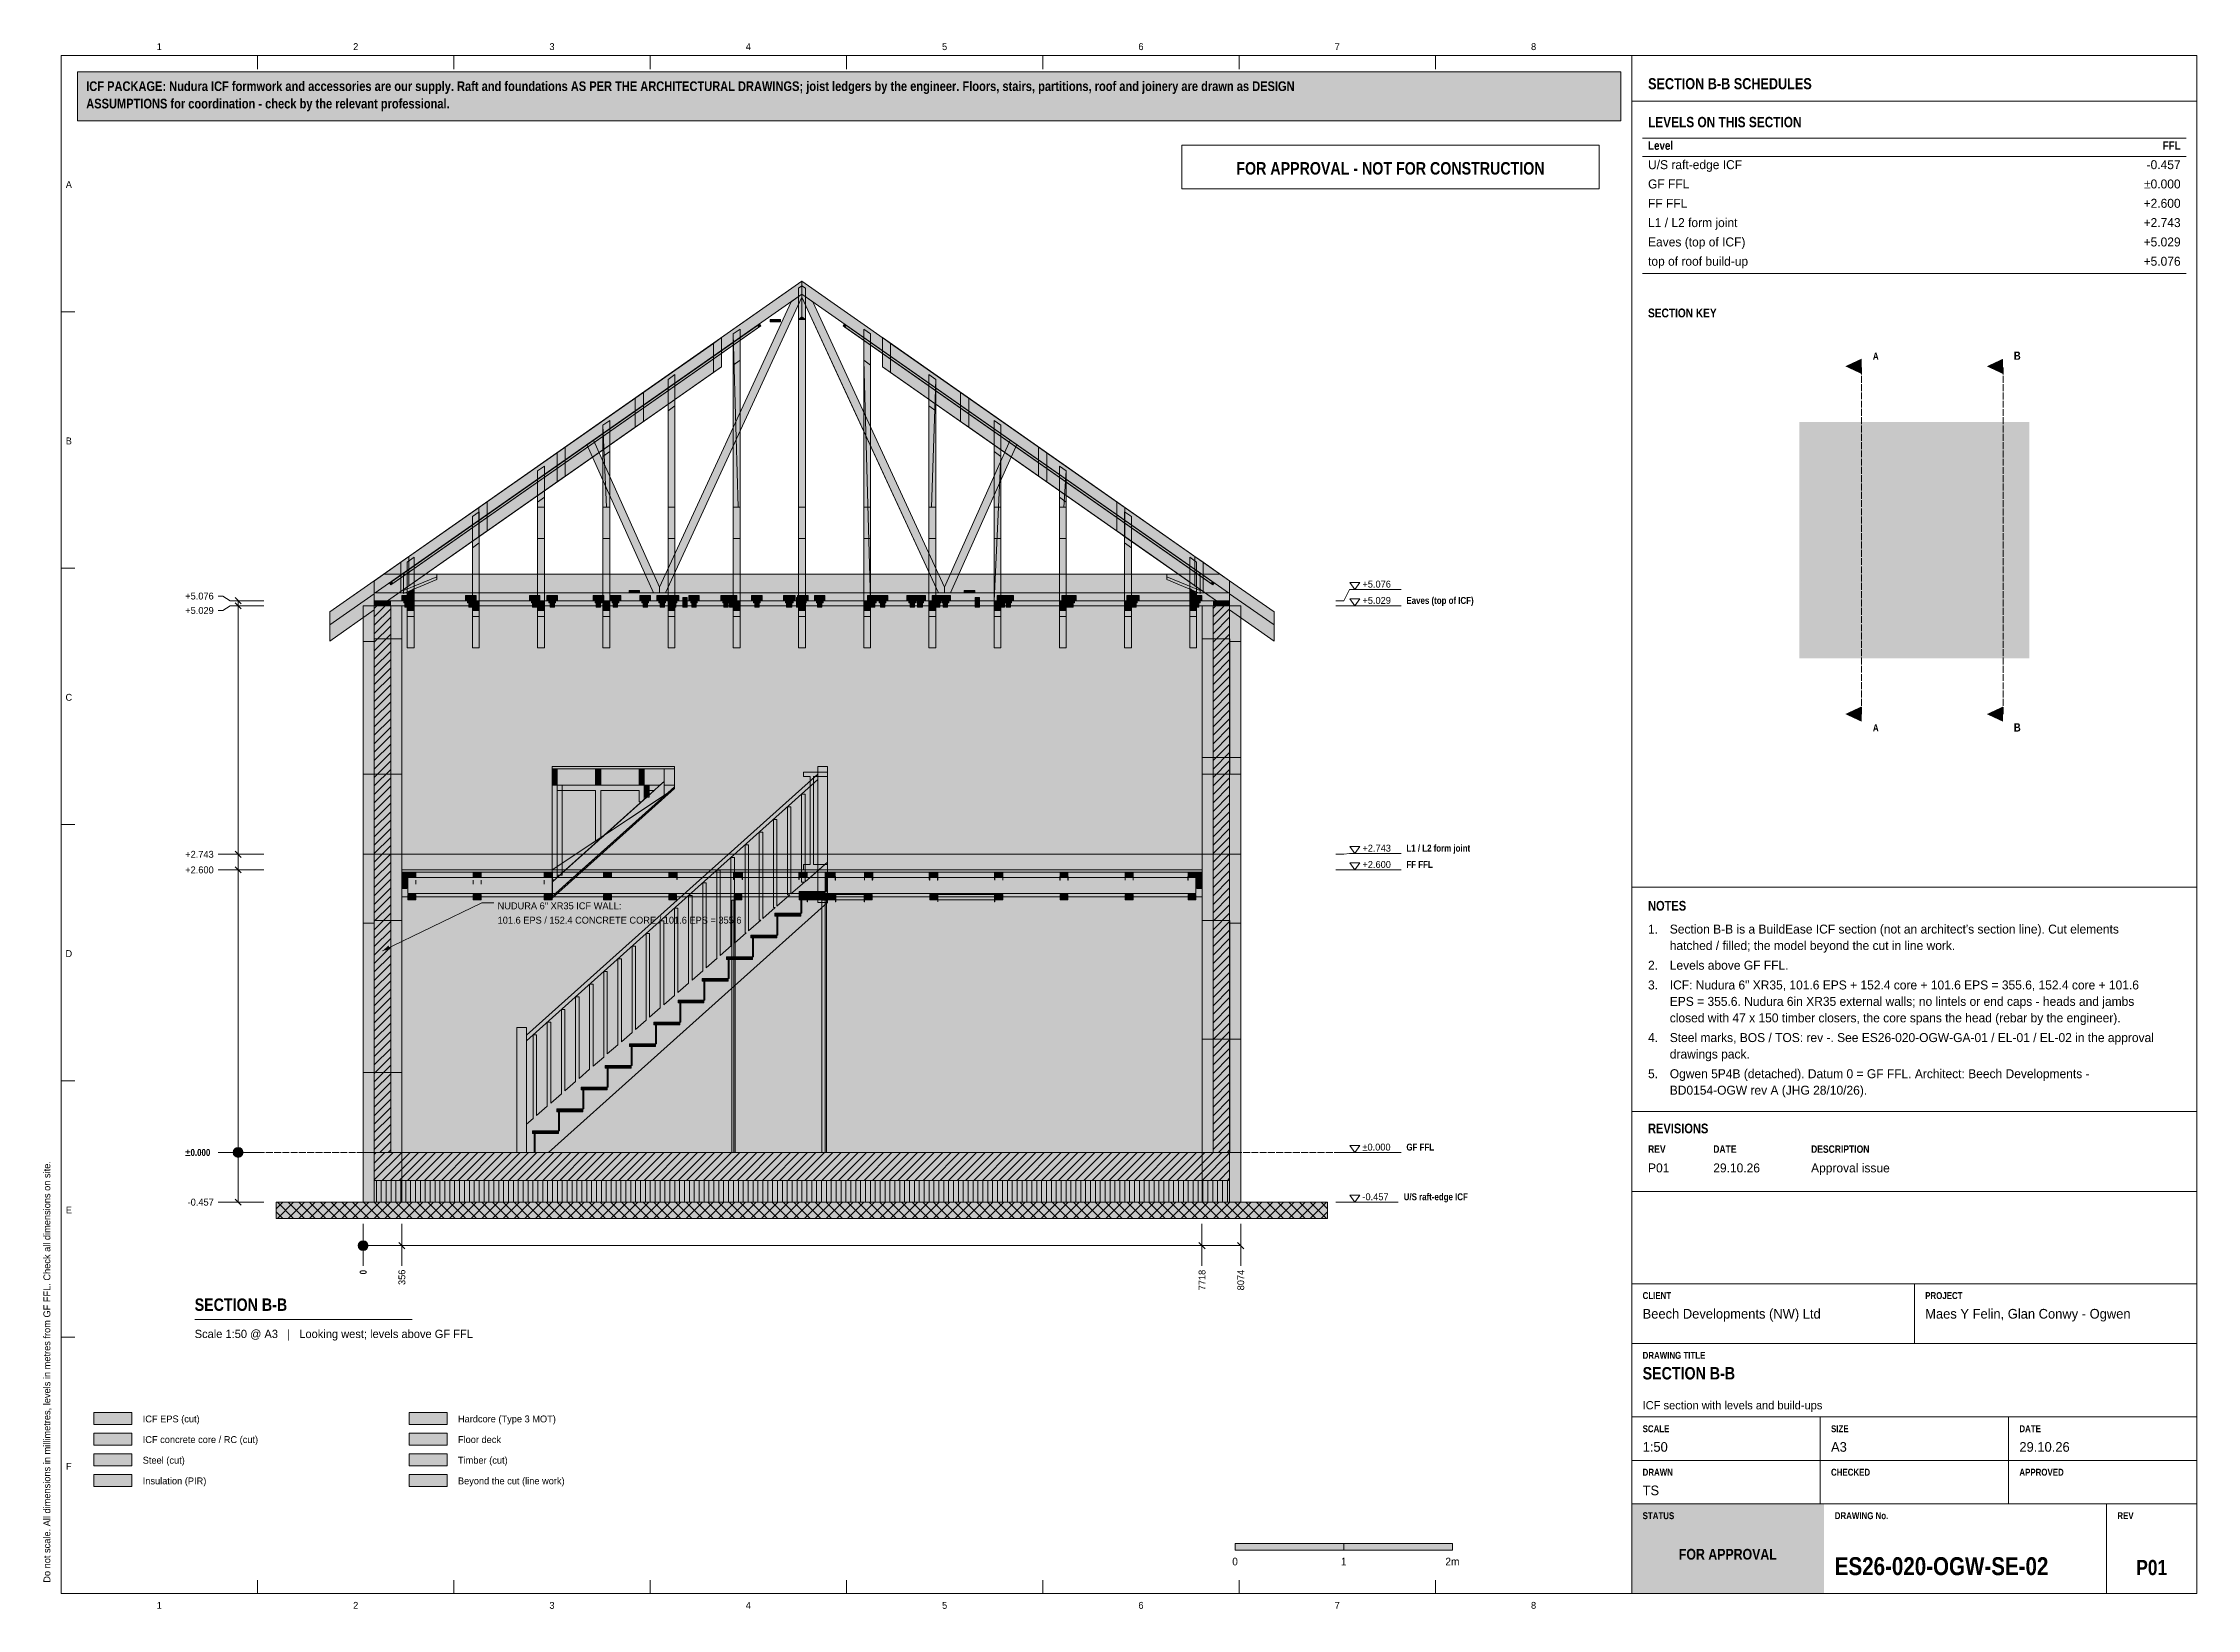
# Model space of a CAD drawing. Header units: millimetres. Extents: x 17 to 413, y 4 to 292.
import ezdxf
from ezdxf.enums import TextEntityAlignment as Align

# ---------------------------------------------------------------- set-up
doc = ezdxf.new("R2010")
doc.units = ezdxf.units.MM
doc.linetypes.add('DASHED', pattern=[1.524, 1.27, -0.254])
for name, color, linetype in [('FILL-C_B2B2B8', 7, 'Continuous'), ('FILL-C_BDBDBF', 7, 'Continuous'), ('FILL-C_CCB294', 7, 'Continuous'), ('FILL-EPS', 7, 'Continuous'), ('FILL-INK', 7, 'Continuous'), ('FILL-LIGHT', 7, 'Continuous'), ('FILL-MASONRY_FILL', 7, 'Continuous'), ('FILL-RED', 7, 'Continuous'), ('FILL-STEEL', 7, 'Continuous'), ('FILL-STEEL_GREY', 7, 'Continuous'), ('FILL-TEAL', 7, 'Continuous'), ('FILL-TIMBER', 7, 'Continuous'), ('FILL-WHITE', 7, 'Continuous'), ('LINE-C_B2B2B8-DASH', 7, 'DASHED'), ('LINE-C_BF9E33', 7, 'Continuous'), ('LINE-CORE', 7, 'Continuous'), ('LINE-INK', 7, 'Continuous'), ('LINE-RED', 7, 'Continuous'), ('LINE-RED-DASH', 7, 'DASHED'), ('LINE-STEEL-DASH', 7, 'DASHED'), ('LINE-STEEL_GREY', 7, 'Continuous'), ('LINE-TEAL', 7, 'Continuous'), ('LINE-TIMBER_DK', 7, 'Continuous'), ('TEXT-C_B2B2B8', 7, 'Continuous'), ('TEXT-EPS', 7, 'Continuous'), ('TEXT-INK', 7, 'Continuous'), ('TEXT-RED', 7, 'Continuous'), ('TEXT-STEEL', 7, 'Continuous'), ('TEXT-STEEL_GREY', 7, 'Continuous'), ('TEXT-TEAL', 7, 'Continuous'), ('TEXT-TEAL_DK', 7, 'Continuous'), ('TEXT-WHITE', 7, 'Continuous')]:
    doc.layers.add(name, color=color, linetype=linetype)
doc.styles.add('OpenSansCondensed-Bold', font='OpenSansCondensed-Bold.ttf')

msp = doc.modelspace()

# ---------------------------------------------------------------- texts
at = {"layer": 'TEXT-C_B2B2B8', "style": 'OpenSansCondensed-Bold'}
for p in [(353.9, 234.02), (353.9, 165.63)]:
    msp.add_text('A', height=1.32, dxfattribs=at).set_placement(p, align=Align.CENTER)
at = {"layer": 'TEXT-EPS', "style": 'OpenSansCondensed-Bold'}
msp.add_text('STATUS', height=1.27, dxfattribs=at).set_placement((311, 20.7))
at = {"layer": 'TEXT-INK', "style": 'OpenSansCondensed-Bold'}
for s, height, p in [('ASSUMPTIONS for coordination - check by the relevant professional.', 1.778, (24.6, 280.27)), ('ICF PACKAGE: Nudura ICF formwork and accessories are our supply. Raft and foundations AS PER THE ARCHITECTURAL DRAWINGS; joist ledgers by the engineer. Floors, stairs, partitions, roof and joinery are drawn as DESIGN', 1.778, (24.6, 283.47)), ('LEVELS ON THIS SECTION', 1.905, (312, 276.8)), ('NOTES', 1.778, (312, 132.67)), ('REVISIONS', 1.778, (312, 91.7)), ('±0.000', 1.27, (42.82, 87.53)), ('SECTION B-B', 2.286, (44.56, 59.02)), ('SECTION B-B', 2.286, (311, 46.4)), ('ES26-020-OGW-SE-02', 3.302, (346.36, 10.4))]:
    msp.add_text(s, height=height, dxfattribs=at).set_placement(p)
at = {"layer": 'TEXT-INK'}
for s, height, p in [('U/S raft-edge ICF', 1.651, (312, 269.09)), ('GF FFL', 1.651, (312, 265.54)), ('FF FFL', 1.651, (312, 261.98)), ('L1 / L2 form joint', 1.651, (312, 258.43)), ('Eaves (top of ICF)', 1.651, (312, 254.87)), ('top of roof build-up', 1.651, (312, 251.32)), ('+5.076', 1.27, (42.82, 189.91)), ('+5.076', 1.27, (259.44, 192.1)), ('+5.029', 1.27, (259.44, 189.1)), ('+5.029', 1.27, (42.82, 187.25)), ('+2.743', 1.27, (42.82, 142.39)), ('+2.743', 1.27, (259.44, 143.52)), ('+2.600', 1.27, (42.82, 139.53)), ('+2.600', 1.27, (259.44, 140.52)), ('101.6 EPS / 152.4 CONCRETE CORE / 101.6 EPS = 355.6', 1.27, (100.3, 130.27)), ('NUDURA 6" XR35 ICF WALL:', 1.27, (100.3, 132.91)), ('1.', 1.651, (312, 128.44)), ("Section B-B is a BuildEase ICF section (not an architect's section line). Cut elements", 1.651, (316, 128.44)), ('hatched / filled; the model beyond the cut in line work.', 1.651, (316, 125.42)), ('2.', 1.651, (312, 121.79)), ('Levels above GF FFL.', 1.651, (316, 121.79)), ('3.', 1.651, (312, 118.16)), ('ICF: Nudura 6" XR35, 101.6 EPS + 152.4 core + 101.6 EPS = 355.6, 152.4 core + 101.6', 1.651, (316, 118.16)), ('EPS = 355.6. Nudura 6in XR35 external walls; no lintels or end caps - heads and jambs', 1.651, (316, 115.14)), ('closed with 47 x 150 timber closers, the core spans the head (rebar by the engineer).', 1.651, (316, 112.11)), ('4.', 1.651, (312, 108.48)), ('drawings pack.', 1.651, (316, 105.45)), ('Steel marks, BOS / TOS: rev -. See ES26-020-OGW-GA-01 / EL-01 / EL-02 in the approval', 1.651, (316, 108.48)), ('5.', 1.651, (312, 101.83)), ('Ogwen 5P4B (detached). Datum 0 = GF FFL. Architect: Beech Developments -', 1.651, (316, 101.83)), ('BD0154-OGW rev A (JHG 28/10/26).', 1.651, (316, 98.8)), ('±0.000', 1.27, (259.44, 88.52)), ('P01', 1.651, (312, 84.5)), ('29.10.26', 1.651, (324, 84.5)), ('Approval issue', 1.651, (342, 84.5)), ('-0.457', 1.27, (43.26, 78.39)), ('-0.457', 1.27, (259.44, 79.38)), ('Beech Developments (NW) Ltd', 1.778, (311, 57.6)), ('Maes Y Felin, Glan Conwy - Ogwen', 1.778, (363, 57.6)), ('ICF EPS (cut)', 1.27, (35, 38.5)), ('Hardcore (Type 3 MOT)', 1.27, (93, 38.5)), ('ICF concrete core / RC (cut)', 1.27, (35, 34.7)), ('Floor deck', 1.27, (93, 34.7)), ('Steel (cut)', 1.27, (35, 30.9)), ('Timber (cut)', 1.27, (93, 30.9)), ('1:50', 1.778, (311, 33.1)), ('A3', 1.778, (345.67, 33.1)), ('29.10.26', 1.778, (380.33, 33.1)), ('Insulation (PIR)', 1.27, (35, 27.1)), ('Beyond the cut (line work)', 1.27, (93, 27.1)), ('TS', 1.778, (311, 25.1))]:
    msp.add_text(s, height=height, dxfattribs=at).set_placement(p)
for s, p in [('-0.457', (410, 269.09)), ('±0.000', (410, 265.54)), ('+2.600', (410, 261.98)), ('+2.743', (410, 258.43)), ('+5.029', (410, 254.87)), ('+5.076', (410, 251.32))]:
    msp.add_text(s, height=1.651, dxfattribs=at).set_placement(p, align=Align.RIGHT)
at = {"layer": 'TEXT-INK', "style": 'OpenSansCondensed-Bold'}
msp.add_text('0', height=1.27, rotation=90, dxfattribs=at).set_placement((76.2, 65.74))
at = {"layer": 'TEXT-INK'}
for s, p in [('356', (83.32, 63.78)), ('7718', (230.56, 62.8)), ('8074', (237.68, 62.8))]:
    msp.add_text(s, height=1.27, rotation=90, dxfattribs=at).set_placement(p)
for s, height, p in [('0', 1.4, (236, 12.2)), ('1', 1.4, (256, 12.2)), ('2m', 1.397, (276, 12.2))]:
    msp.add_text(s, height=height, dxfattribs=at).set_placement(p, align=Align.CENTER)
at = {"layer": 'TEXT-INK', "style": 'OpenSansCondensed-Bold'}
msp.add_text('P01', height=2.794, dxfattribs=at).set_placement((404.68, 10.4), align=Align.CENTER)
at = {"layer": 'TEXT-RED', "style": 'OpenSansCondensed-Bold'}
for s, height, p in [('FOR APPROVAL - NOT FOR CONSTRUCTION', 2.286, (264.6, 268.1)), ('B', 1.52, (379.94, 234.01)), ('B', 1.52, (379.94, 165.62))]:
    msp.add_text(s, height=height, dxfattribs=at).set_placement(p, align=Align.CENTER)
at = {"layer": 'TEXT-STEEL', "style": 'OpenSansCondensed-Bold'}
for s, p in [('Eaves (top of ICF)', (267.54, 189.1)), ('L1 / L2 form joint', (267.54, 143.52)), ('FF FFL', (267.54, 140.52)), ('GF FFL', (267.54, 88.52)), ('U/S raft-edge ICF', (267.04, 79.38))]:
    msp.add_text(s, height=1.27, dxfattribs=at).set_placement(p)
at = {"layer": 'TEXT-STEEL_GREY'}
for s, p in [('1', (38.06, 291)), ('2', (74.19, 291)), ('3', (110.31, 291)), ('4', (146.44, 291)), ('5', (182.56, 291)), ('6', (218.69, 291)), ('7', (254.81, 291)), ('8', (290.94, 291)), ('A', (21.4, 265.62)), ('B', (21.4, 218.45)), ('C', (21.4, 171.28)), ('D', (21.4, 124.12)), ('E', (21.4, 76.95)), ('F', (21.4, 29.78)), ('1', (38.06, 4.2)), ('2', (74.19, 4.2)), ('3', (110.31, 4.2)), ('4', (146.44, 4.2)), ('5', (182.56, 4.2)), ('6', (218.69, 4.2)), ('7', (254.81, 4.2)), ('8', (290.94, 4.2))]:
    msp.add_text(s, height=1.27, dxfattribs=at).set_placement(p, align=Align.CENTER)
at = {"layer": 'TEXT-STEEL_GREY', "style": 'OpenSansCondensed-Bold'}
for s, height, p in [('Level', 1.575, (312, 272.65)), ('REV', 1.372, (312, 88.1)), ('DATE', 1.372, (324, 88.1)), ('DESCRIPTION', 1.3716, (342, 88.1)), ('CLIENT', 1.27, (311, 61.2)), ('PROJECT', 1.27, (363, 61.2)), ('DRAWING TITLE', 1.27, (311, 50.2)), ('SCALE', 1.27, (311, 36.7)), ('SIZE', 1.27, (345.67, 36.7)), ('DATE', 1.27, (380.33, 36.7)), ('DRAWN', 1.27, (311, 28.7)), ('CHECKED', 1.27, (345.67, 28.7)), ('APPROVED', 1.27, (380.33, 28.7)), ('DRAWING No.', 1.27, (346.36, 20.7)), ('REV', 1.27, (398.36, 20.7))]:
    msp.add_text(s, height=height, dxfattribs=at).set_placement(p)
msp.add_text('FFL', height=1.575, dxfattribs=at).set_placement((410, 272.65), align=Align.RIGHT)
at = {"layer": 'TEXT-STEEL_GREY'}
msp.add_text('Do not scale. All dimensions in millimetres, levels in metres from GF FFL. Check all dimensions on site.', height=1.27, rotation=90, dxfattribs=at).set_placement((18, 9))
for s, p in [('Scale 1:50 @ A3   |   Looking west; levels above GF FFL', (44.56, 54.02)), ('ICF section with levels and build-ups', (311, 40.9))]:
    msp.add_text(s, height=1.524, dxfattribs=at).set_placement(p)
at = {"layer": 'TEXT-TEAL', "style": 'OpenSansCondensed-Bold'}
msp.add_text('SECTION B-B SCHEDULES', height=2.032, dxfattribs=at).set_placement((312, 283.8))
at = {"layer": 'TEXT-TEAL_DK', "style": 'OpenSansCondensed-Bold'}
msp.add_text('SECTION KEY', height=1.6256, dxfattribs=at).set_placement((312, 241.82))
at = {"layer": 'TEXT-WHITE', "style": 'OpenSansCondensed-Bold'}
msp.add_text('FOR APPROVAL', height=1.9812, dxfattribs=at).set_placement((326.68, 13.25), align=Align.CENTER)

# ---------------------------------------------------------------- hatches: boundary and pattern name
at = {"layer": 'FILL-C_B2B2B8', "true_color": 0xb2b2b8}
h = msp.add_hatch(color=253, dxfattribs=at)
h.dxf.hatch_style = 1
h.paths.add_polyline_path([(348.3, 232.82), (351.3, 231.42), (351.3, 234.22)])
h = msp.add_hatch(color=253, dxfattribs=at)
h.dxf.hatch_style = 1
h.paths.add_polyline_path([(348.3, 168.83), (351.3, 167.43), (351.3, 170.23)])
at = {"layer": 'FILL-C_BDBDBF', "true_color": 0xbdbdbf}
h = msp.add_hatch(color=9, dxfattribs=at)
h.dxf.hatch_style = 1
h.paths.add_polyline_path([(80.64, 88.17), (79.42, 88.17), (77.59, 88.17), (77.59, 188.75), (80.64, 188.75)])
h = msp.add_hatch(color=9, dxfattribs=at)
h.dxf.hatch_style = 1
h.paths.add_polyline_path([(231.96, 188.75), (235.01, 188.75), (235.01, 88.17), (231.96, 88.17)])
h = msp.add_hatch(color=9, dxfattribs=at)
h.dxf.hatch_style = 1
h.paths.add_polyline_path([(26, 34.3), (33, 34.3), (33, 36.5), (26, 36.5)])
at = {"layer": 'FILL-C_CCB294', "true_color": 0xccb294}
h = msp.add_hatch(color=253, dxfattribs=at)
h.dxf.hatch_style = 1
h.paths.add_polyline_path([(77.59, 188.75), (77.59, 189.59), (77.59, 189.69), (77.9, 189.69), (80.59, 189.69), (80.59, 188.85), (80.59, 188.75), (80.28, 188.75)])
h = msp.add_hatch(color=253, dxfattribs=at)
h.dxf.hatch_style = 1
h.paths.add_polyline_path([(77.59, 188.75), (77.59, 189.59), (77.59, 189.69), (77.9, 189.69), (80.59, 189.69), (80.59, 188.85), (80.59, 188.75), (80.28, 188.75)])
h = msp.add_hatch(color=253, dxfattribs=at)
h.dxf.hatch_style = 1
h.paths.add_polyline_path([(232.01, 188.75), (232.01, 189.59), (232.01, 189.69), (232.32, 189.69), (235.01, 189.69), (235.01, 188.85), (235.01, 188.75), (234.7, 188.75)])
h = msp.add_hatch(color=253, dxfattribs=at)
h.dxf.hatch_style = 1
h.paths.add_polyline_path([(232.01, 188.75), (232.01, 189.59), (232.01, 189.69), (232.32, 189.69), (235.01, 189.69), (235.01, 188.85), (235.01, 188.75), (234.7, 188.75)])
at = {"layer": 'FILL-EPS', "true_color": 0xccffff}
h = msp.add_hatch(color=7, dxfattribs=at)
h.dxf.hatch_style = 1
h.paths.add_polyline_path([(75.56, 140.58), (75.56, 141.07), (75.56, 141.51), (75.56, 141.95), (75.56, 143.03), (75.56, 152.25), (75.56, 169.36), (75.56, 184.63), (75.56, 186.83), (75.56, 187.48), (75.56, 187.73), (75.56, 187.96), (75.56, 188.19), (75.56, 188.75), (76.1, 188.75), (77.59, 188.75), (77.59, 88.17), (77.59, 87.48), (77.59, 79.02), (75.71, 79.02), (75.56, 79.02), (75.56, 79.71), (75.56, 88.17), (75.56, 109.07), (75.56, 135.18), (75.56, 139.43)])
h = msp.add_hatch(color=7, dxfattribs=at)
h.dxf.hatch_style = 1
h.paths.add_polyline_path([(82.67, 152.53), (82.67, 144.28), (82.67, 143.03), (82.67, 135.27), (82.67, 115.37), (82.67, 88.17), (80.64, 88.17), (80.64, 188.75), (82.67, 188.75), (82.67, 184.83), (82.67, 168.78)])
h = msp.add_hatch(color=7, dxfattribs=at)
h.dxf.hatch_style = 1
h.paths.add_polyline_path([(229.93, 138.22), (229.93, 139.71), (229.93, 140.88), (229.93, 141.59), (229.93, 142.01), (229.93, 143.03), (229.93, 154.48), (229.93, 170.77), (229.93, 184.83), (229.93, 186.69), (229.93, 187.64), (229.93, 187.93), (229.93, 188.17), (229.93, 188.26), (229.93, 188.75), (230.46, 188.75), (231.96, 188.75), (231.96, 88.17), (229.93, 88.17), (229.93, 106.56), (229.93, 112.99), (229.93, 132.27)])
h = msp.add_hatch(color=7, dxfattribs=at)
h.dxf.hatch_style = 1
h.paths.add_polyline_path([(237.04, 154.15), (237.04, 145.69), (237.04, 144.22), (237.04, 143.03), (237.04, 132.28), (237.04, 114.18), (237.04, 105.83), (237.04, 96.54), (237.04, 88.17), (237.04, 87.48), (237.04, 79.02), (235.16, 79.02), (235.01, 79.02), (235.01, 79.71), (235.01, 88.17), (235.01, 188.75), (237.04, 188.75), (237.04, 184.63), (237.04, 171.29)])
h = msp.add_hatch(color=7, dxfattribs=at)
h.dxf.hatch_style = 1
h.paths.add_polyline_path([(26, 38.1), (33, 38.1), (33, 40.3), (26, 40.3)])
at = {"layer": 'FILL-INK', "true_color": 0x1a1a1a}
h = msp.add_hatch(color=250, dxfattribs=at)
h.dxf.hatch_style = 1
h.paths.add_polyline_path([(161, 138.4), (161, 138.29), (161, 138.29), (160.98, 138.29), (160.98, 138.4), (160.98, 138.97), (160.98, 138.97), (161, 138.97)])
h = msp.add_hatch(color=250, dxfattribs=at)
h.dxf.hatch_style = 1
h.paths.add_polyline_path([(162.47, 138.4), (162.47, 138.29), (162.46, 138.29), (162.44, 138.29), (162.44, 138.4), (162.44, 138.97), (162.45, 138.97), (162.47, 138.97)])
h = msp.add_hatch(color=250, dxfattribs=at)
h.dxf.hatch_style = 1
h.paths.add_polyline_path([(167.81, 138.29), (167.81, 138.29), (167.79, 138.29), (167.79, 138.4), (167.79, 138.97), (167.79, 138.97), (167.81, 138.97), (167.81, 138.4)])
h = msp.add_hatch(color=250, dxfattribs=at)
h.dxf.hatch_style = 1
h.paths.add_polyline_path([(169.28, 138.29), (169.27, 138.29), (169.25, 138.29), (169.25, 138.4), (169.25, 138.97), (169.26, 138.97), (169.28, 138.97), (169.28, 138.4)])
h = msp.add_hatch(color=250, dxfattribs=at)
h.dxf.hatch_style = 1
h.paths.add_polyline_path([(179.81, 138.4), (179.81, 138.29), (179.81, 138.29), (179.79, 138.29), (179.79, 138.4), (179.79, 138.97), (179.79, 138.97), (179.81, 138.97)])
h = msp.add_hatch(color=250, dxfattribs=at)
h.dxf.hatch_style = 1
h.paths.add_polyline_path([(181.28, 138.4), (181.28, 138.29), (181.27, 138.29), (181.25, 138.29), (181.25, 138.4), (181.25, 138.97), (181.26, 138.97), (181.28, 138.97)])
h = msp.add_hatch(color=250, dxfattribs=at)
h.dxf.hatch_style = 1
h.paths.add_polyline_path([(191.81, 138.4), (191.81, 138.29), (191.81, 138.29), (191.79, 138.29), (191.79, 138.4), (191.79, 138.97), (191.79, 138.97), (191.81, 138.97)])
h = msp.add_hatch(color=250, dxfattribs=at)
h.dxf.hatch_style = 1
h.paths.add_polyline_path([(193.28, 138.29), (193.27, 138.29), (193.25, 138.29), (193.25, 138.4), (193.25, 138.97), (193.26, 138.97), (193.28, 138.97), (193.28, 138.4)])
h = msp.add_hatch(color=250, dxfattribs=at)
h.dxf.hatch_style = 1
h.paths.add_polyline_path([(203.81, 138.29), (203.81, 138.29), (203.79, 138.29), (203.79, 138.4), (203.79, 138.97), (203.79, 138.97), (203.81, 138.97), (203.81, 138.4)])
h = msp.add_hatch(color=250, dxfattribs=at)
h.dxf.hatch_style = 1
h.paths.add_polyline_path([(205.28, 138.4), (205.28, 138.29), (205.27, 138.29), (205.25, 138.29), (205.25, 138.4), (205.25, 138.97), (205.26, 138.97), (205.28, 138.97)])
h = msp.add_hatch(color=250, dxfattribs=at)
h.dxf.hatch_style = 1
h.paths.add_polyline_path([(215.81, 138.4), (215.81, 138.29), (215.81, 138.29), (215.79, 138.29), (215.79, 138.4), (215.79, 138.97), (215.79, 138.97), (215.81, 138.97)])
h = msp.add_hatch(color=250, dxfattribs=at)
h.dxf.hatch_style = 1
h.paths.add_polyline_path([(217.28, 138.4), (217.28, 138.29), (217.27, 138.29), (217.25, 138.29), (217.25, 138.4), (217.25, 138.97), (217.26, 138.97), (217.28, 138.97)])
h = msp.add_hatch(color=250, dxfattribs=at)
h.dxf.hatch_style = 1
h.paths.add_polyline_path([(227.35, 138.29), (227.35, 138.29), (227.33, 138.29), (227.33, 138.4), (227.33, 138.97), (227.33, 138.97), (227.35, 138.97), (227.35, 138.4)])
h = msp.add_hatch(color=250, dxfattribs=at)
h.dxf.hatch_style = 1
h.paths.add_polyline_path([(228.81, 138.29), (228.81, 138.29), (228.79, 138.29), (228.79, 138.4), (228.79, 138.97), (228.79, 138.97), (228.81, 138.97), (228.81, 138.4)])
h = msp.add_hatch(color=250, dxfattribs=at)
h.dxf.hatch_style = 1
h.paths.add_polyline_path([(83.81, 137.78), (83.81, 137.53), (83.81, 137.53), (83.79, 137.53), (83.79, 137.78), (83.79, 138.25), (83.8, 138.25), (83.81, 138.25)])
h = msp.add_hatch(color=250, dxfattribs=at)
h.dxf.hatch_style = 1
h.paths.add_polyline_path([(85.28, 137.78), (85.28, 137.53), (85.27, 137.53), (85.25, 137.53), (85.25, 137.78), (85.25, 138.25), (85.26, 138.25), (85.28, 138.25)])
h = msp.add_hatch(color=250, dxfattribs=at)
h.dxf.hatch_style = 1
h.paths.add_polyline_path([(95.81, 137.78), (95.81, 137.53), (95.81, 137.53), (95.79, 137.53), (95.79, 137.78), (95.79, 138.25), (95.8, 138.25), (95.81, 138.25)])
h = msp.add_hatch(color=250, dxfattribs=at)
h.dxf.hatch_style = 1
h.paths.add_polyline_path([(97.28, 137.53), (97.27, 137.53), (97.25, 137.53), (97.25, 137.78), (97.25, 138.25), (97.26, 138.25), (97.28, 138.25), (97.28, 137.78)])
h = msp.add_hatch(color=250, dxfattribs=at)
h.dxf.hatch_style = 1
h.paths.add_polyline_path([(108.89, 137.53), (108.88, 137.53), (108.87, 137.53), (108.87, 137.78), (108.87, 138.25), (108.88, 138.25), (108.89, 138.25), (108.89, 137.78)])
h = msp.add_hatch(color=250, dxfattribs=at)
h.dxf.hatch_style = 1
h.paths.add_polyline_path([(110.36, 137.78), (110.36, 137.53), (110.35, 137.53), (110.33, 137.53), (110.33, 137.78), (110.33, 138.25), (110.34, 138.25), (110.36, 138.25)])
at = {"layer": 'FILL-INK', "true_color": 0x1a1a1f}
h = msp.add_hatch(color=250, dxfattribs=at)
h.dxf.hatch_style = 1
h.paths.add_polyline_path([(79.12, 125.27), (80.21, 126.23), (80.54, 125.54)])
at = {"layer": 'FILL-INK', "true_color": 0x14141a}
h = msp.add_hatch(color=250, dxfattribs=at)
h.dxf.hatch_style = 1
h.paths.add_polyline_path([(236, 15), (256, 15), (256, 16.2), (236, 16.2)])
at = {"layer": 'FILL-LIGHT', "true_color": 0xcccccf}
h = msp.add_hatch(color=254, dxfattribs=at)
h.dxf.hatch_style = 1
h.paths.add_polyline_path([(218.76, 83.02), (77.59, 83.02), (77.59, 87.63), (77.59, 88.17), (93.85, 88.17), (235.01, 88.17), (235.01, 83.55), (235.01, 83.02)])
at = {"layer": 'FILL-MASONRY_FILL', "true_color": 0xe0d9cc}
h = msp.add_hatch(color=254, dxfattribs=at)
h.dxf.hatch_style = 1
h.paths.add_polyline_path([(218.42, 76.02), (59.56, 76.02), (59.56, 78.48), (59.56, 79.02), (94.19, 79.02), (253.04, 79.02), (253.04, 76.56), (253.04, 76.02)])
h = msp.add_hatch(color=254, dxfattribs=at)
h.dxf.hatch_style = 1
h.paths.add_polyline_path([(84, 38.1), (91, 38.1), (91, 40.3), (84, 40.3)])
at = {"layer": 'FILL-RED', "true_color": 0xcc141a}
h = msp.add_hatch(color=242, dxfattribs=at)
h.dxf.hatch_style = 1
h.paths.add_polyline_path([(374.34, 232.81), (377.34, 231.41), (377.34, 234.21)])
h = msp.add_hatch(color=242, dxfattribs=at)
h.dxf.hatch_style = 1
h.paths.add_polyline_path([(374.34, 168.82), (377.34, 167.42), (377.34, 170.22)])
at = {"layer": 'FILL-STEEL', "true_color": 0x0d2973}
h = msp.add_hatch(color=166, dxfattribs=at)
h.dxf.hatch_style = 1
h.paths.add_polyline_path([(26, 30.5), (33, 30.5), (33, 32.7), (26, 32.7)])
at = {"layer": 'FILL-STEEL_GREY', "true_color": 0x737378}
h = msp.add_hatch(color=8, dxfattribs=at)
h.dxf.hatch_style = 1
h.paths.add_polyline_path([(339.85, 222.57), (339.84, 222.59), (339.85, 222.57), (382.14, 222.57), (382.14, 179.07), (382.15, 179.07), (382.16, 179.05), (382.15, 179.07), (382.15, 179.07), (382.14, 179.07), (382.14, 179.07), (382.14, 179.07), (339.85, 179.07)])
h.paths.add_polyline_path([(341.77, 220.66), (341.77, 180.99), (380.23, 180.99), (380.23, 220.66)], flags=0)
h = msp.add_hatch(color=8, dxfattribs=at)
h.dxf.hatch_style = 1
h.paths.add_polyline_path([(121.59, 158.73), (110.33, 158.73), (110.33, 158.95), (110.33, 159.17), (121.57, 159.17), (132.83, 159.17), (132.83, 158.95), (132.83, 158.73)])
h = msp.add_hatch(color=8, dxfattribs=at)
h.dxf.hatch_style = 1
h.paths.add_polyline_path([(82.67, 139.73), (82.67, 140.17), (106.57, 140.17), (106.67, 140.17), (110.32, 140.17), (110.33, 140.17), (110.33, 140.16), (110.33, 139.73), (106.69, 139.73), (106.67, 139.73), (82.78, 139.73), (82.67, 139.73)])
h = msp.add_hatch(color=8, dxfattribs=at)
h.dxf.hatch_style = 1
h.paths.add_polyline_path([(161, 139.73), (161, 140.17), (202.47, 140.17), (202.67, 140.17), (229.81, 140.17), (229.93, 140.17), (229.93, 140.16), (229.93, 139.73), (202.8, 139.73), (202.67, 139.73), (161.19, 139.73), (161, 139.73)])
h = msp.add_hatch(color=8, dxfattribs=at)
h.dxf.hatch_style = 1
h.paths.add_polyline_path([(84, 34.3), (91, 34.3), (91, 36.5), (84, 36.5)])
at = {"layer": 'FILL-TEAL', "true_color": 0x009e85}
h = msp.add_hatch(color=124, dxfattribs=at)
h.dxf.hatch_style = 1
h.paths.add_polyline_path([(309.01, 7), (344.37, 7), (344.37, 23.5), (309.01, 23.5)])
at = {"layer": 'FILL-TIMBER', "true_color": 0xedd6a8}
h = msp.add_hatch(color=41, dxfattribs=at)
h.dxf.hatch_style = 1
h.paths.add_polyline_path([(108.93, 206.88), (108.93, 203.23), (108.93, 201.79), (108.93, 201.14), (108.14, 201.14), (107.67, 201.14), (107.67, 203.07), (107.67, 206.88), (108.1, 206.88)])
h = msp.add_hatch(color=41, dxfattribs=at)
h.dxf.hatch_style = 1
h.paths.add_polyline_path([(120.93, 206.88), (120.93, 204.28), (120.93, 202.12), (120.93, 201.14), (120.39, 201.14), (119.67, 201.14), (119.67, 204.2), (119.67, 206.88), (120.34, 206.88)])
h = msp.add_hatch(color=41, dxfattribs=at)
h.dxf.hatch_style = 1
h.paths.add_polyline_path([(132.93, 206.88), (132.93, 204.86), (132.93, 202.3), (132.93, 201.14), (132.52, 201.14), (131.67, 201.14), (131.67, 204.81), (131.67, 206.88), (132.48, 206.88)])
h = msp.add_hatch(color=41, dxfattribs=at)
h.dxf.hatch_style = 1
h.paths.add_polyline_path([(144.93, 206.88), (144.93, 205.23), (144.93, 202.42), (144.93, 201.14), (144.6, 201.14), (143.67, 201.14), (143.67, 205.19), (143.67, 206.88), (144.56, 206.88)])
h = msp.add_hatch(color=41, dxfattribs=at)
h.dxf.hatch_style = 1
h.paths.add_polyline_path([(155.98, 206.88), (156.93, 206.88), (156.93, 205.46), (156.93, 202.49), (156.93, 201.14), (156.65, 201.14), (155.67, 201.14), (155.67, 205.46), (155.67, 206.88)])
h = msp.add_hatch(color=41, dxfattribs=at)
h.dxf.hatch_style = 1
h.paths.add_polyline_path([(168.04, 206.88), (168.93, 206.88), (168.93, 205.19), (168.93, 202.41), (168.93, 201.14), (168, 201.14), (167.67, 201.14), (167.67, 205.23), (167.67, 206.88)])
h = msp.add_hatch(color=41, dxfattribs=at)
h.dxf.hatch_style = 1
h.paths.add_polyline_path([(180.13, 206.88), (180.93, 206.88), (180.93, 204.81), (180.93, 202.29), (180.93, 201.14), (180.08, 201.14), (179.67, 201.14), (179.67, 204.86), (179.67, 206.88)])
h = msp.add_hatch(color=41, dxfattribs=at)
h.dxf.hatch_style = 1
h.paths.add_polyline_path([(192.26, 206.88), (192.93, 206.88), (192.93, 204.2), (192.93, 202.09), (192.93, 201.14), (192.22, 201.14), (191.67, 201.14), (191.67, 204.28), (191.67, 206.88)])
h = msp.add_hatch(color=41, dxfattribs=at)
h.dxf.hatch_style = 1
h.paths.add_polyline_path([(204.51, 206.88), (204.93, 206.88), (204.93, 203.07), (204.93, 201.74), (204.93, 201.14), (204.47, 201.14), (203.67, 201.14), (203.67, 203.23), (203.67, 206.88)])
h = msp.add_hatch(color=41, dxfattribs=at)
h.dxf.hatch_style = 1
h.paths.add_polyline_path([(172.4, 189.69), (77.59, 189.69), (77.59, 191.89), (77.59, 193.35), (78.3, 193.84), (79.36, 194.59), (140.57, 194.59), (233.24, 194.59), (233.95, 194.09), (235.01, 193.35), (235.01, 191.14), (235.01, 189.69)])
h = msp.add_hatch(color=41, dxfattribs=at)
h.dxf.hatch_style = 1
h.paths.add_polyline_path([(110.33, 158.73), (110.8, 158.73), (111.27, 158.73), (111.27, 157.22), (111.27, 155.73), (110.8, 155.73), (110.33, 155.73), (110.33, 157.23)])
h = msp.add_hatch(color=41, dxfattribs=at)
h.dxf.hatch_style = 1
h.paths.add_polyline_path([(112.21, 139.19), (112.21, 139.61), (127.66, 153.47), (127.74, 153.54), (128.21, 153.54), (128.21, 153.96), (130.95, 156.42), (130.95, 157.23), (130.95, 158.73), (131.89, 158.73), (132.83, 158.73), (132.83, 157.22), (132.83, 155.73), (131.89, 155.73), (130.95, 155.73), (130.95, 153.73), (113.62, 138.19), (110.33, 135.24), (110.33, 135.67), (110.33, 137.92), (111.74, 139.19)])
h = msp.add_hatch(color=41, dxfattribs=at)
h.dxf.hatch_style = 1
h.paths.add_polyline_path([(118.33, 158.73), (118.8, 158.73), (119.27, 158.73), (119.27, 157.22), (119.27, 155.73), (118.8, 155.73), (118.33, 155.73), (118.33, 157.23)])
h = msp.add_hatch(color=41, dxfattribs=at)
h.dxf.hatch_style = 1
h.paths.add_polyline_path([(126.8, 155.73), (126.33, 155.73), (126.33, 157.23), (126.33, 158.73), (126.8, 158.73), (127.27, 158.73), (127.27, 157.22), (127.27, 155.73)])
h = msp.add_hatch(color=41, dxfattribs=at)
h.dxf.hatch_style = 1
h.paths.add_polyline_path([(121.59, 145.04), (110.33, 134.94), (110.33, 135.09), (110.33, 135.24), (121.57, 145.32), (132.83, 155.42), (132.83, 155.27), (132.83, 155.12)])
h = msp.add_hatch(color=41, dxfattribs=at)
h.dxf.hatch_style = 1
h.paths.add_polyline_path([(112.06, 155.73), (112.21, 155.73), (112.21, 153.09), (112.21, 139.61), (111.74, 139.19), (111.42, 139.19), (111.27, 139.19), (111.27, 141.83), (111.27, 155.73)])
h = msp.add_hatch(color=41, dxfattribs=at)
h.dxf.hatch_style = 1
h.paths.add_polyline_path([(127.74, 153.54), (127.42, 153.54), (127.27, 153.54), (127.27, 153.89), (127.27, 155.73), (128.06, 155.73), (128.21, 155.73), (128.21, 155.38), (128.21, 153.96)])
h = msp.add_hatch(color=41, dxfattribs=at)
h.dxf.hatch_style = 1
h.paths.add_polyline_path([(82.74, 139.73), (83.61, 139.73), (83.61, 136.93), (83.61, 136.73), (83.55, 136.73), (82.67, 136.73), (82.67, 139.52), (82.67, 139.73)])
h = msp.add_hatch(color=41, dxfattribs=at)
h.dxf.hatch_style = 1
h.paths.add_polyline_path([(85.25, 139.73), (85.25, 139.03), (85.25, 138.79), (84.89, 138.79), (83.81, 138.79), (83.81, 139.49), (83.81, 139.73), (84.18, 139.73)])
h = msp.add_hatch(color=41, dxfattribs=at)
h.dxf.hatch_style = 1
h.paths.add_polyline_path([(97.25, 139.73), (97.25, 139.03), (97.25, 138.79), (96.89, 138.79), (95.81, 138.79), (95.81, 139.49), (95.81, 139.73), (96.18, 139.73)])
h = msp.add_hatch(color=41, dxfattribs=at)
h.dxf.hatch_style = 1
h.paths.add_polyline_path([(109.26, 139.73), (110.33, 139.73), (110.33, 139.03), (110.33, 138.79), (109.96, 138.79), (108.89, 138.79), (108.89, 139.49), (108.89, 139.73)])
h = msp.add_hatch(color=41, dxfattribs=at)
h.dxf.hatch_style = 1
h.paths.add_polyline_path([(160.58, 137.95), (160.58, 139.73), (160.67, 139.73), (160.76, 139.73), (160.76, 137.94), (160.76, 136.17), (160.67, 136.17), (160.58, 136.17)])
h = msp.add_hatch(color=41, dxfattribs=at)
h.dxf.hatch_style = 1
h.paths.add_polyline_path([(162.44, 139.73), (162.44, 138.95), (162.44, 138.79), (162.2, 138.79), (161, 138.79), (161, 139.57), (161, 139.73), (161.25, 139.73)])
h = msp.add_hatch(color=41, dxfattribs=at)
h.dxf.hatch_style = 1
h.paths.add_polyline_path([(169.25, 139.73), (169.25, 138.95), (169.25, 138.79), (169.01, 138.79), (167.81, 138.79), (167.81, 139.57), (167.81, 139.73), (168.06, 139.73)])
h = msp.add_hatch(color=41, dxfattribs=at)
h.dxf.hatch_style = 1
h.paths.add_polyline_path([(181.25, 139.73), (181.25, 138.95), (181.25, 138.79), (181.01, 138.79), (179.81, 138.79), (179.81, 139.57), (179.81, 139.73), (180.06, 139.73)])
h = msp.add_hatch(color=41, dxfattribs=at)
h.dxf.hatch_style = 1
h.paths.add_polyline_path([(193.25, 139.73), (193.25, 138.95), (193.25, 138.79), (193.01, 138.79), (191.81, 138.79), (191.81, 139.57), (191.81, 139.73), (192.06, 139.73)])
h = msp.add_hatch(color=41, dxfattribs=at)
h.dxf.hatch_style = 1
h.paths.add_polyline_path([(204.06, 139.73), (205.25, 139.73), (205.25, 138.95), (205.25, 138.79), (205.01, 138.79), (203.81, 138.79), (203.81, 139.57), (203.81, 139.73)])
h = msp.add_hatch(color=41, dxfattribs=at)
h.dxf.hatch_style = 1
h.paths.add_polyline_path([(217.25, 139.73), (217.25, 138.95), (217.25, 138.79), (217.01, 138.79), (215.81, 138.79), (215.81, 139.57), (215.81, 139.73), (216.06, 139.73)])
h = msp.add_hatch(color=41, dxfattribs=at)
h.dxf.hatch_style = 1
h.paths.add_polyline_path([(228.79, 139.73), (228.79, 138.95), (228.79, 138.79), (228.54, 138.79), (227.35, 138.79), (227.35, 139.57), (227.35, 139.73), (227.6, 139.73)])
h = msp.add_hatch(color=41, dxfattribs=at)
h.dxf.hatch_style = 1
h.paths.add_polyline_path([(229.06, 139.73), (229.93, 139.73), (229.93, 136.93), (229.93, 136.73), (229.86, 136.73), (228.99, 136.73), (228.99, 139.52), (228.99, 139.73)])
h = msp.add_hatch(color=41, dxfattribs=at)
h.dxf.hatch_style = 1
h.paths.add_polyline_path([(84.16, 135.61), (85.25, 135.61), (85.25, 134.89), (85.25, 134.67), (84.91, 134.67), (83.81, 134.67), (83.81, 135.38), (83.81, 135.61)])
h = msp.add_hatch(color=41, dxfattribs=at)
h.dxf.hatch_style = 1
h.paths.add_polyline_path([(96.16, 135.61), (97.25, 135.61), (97.25, 134.89), (97.25, 134.67), (96.91, 134.67), (95.81, 134.67), (95.81, 135.38), (95.81, 135.61)])
h = msp.add_hatch(color=41, dxfattribs=at)
h.dxf.hatch_style = 1
h.paths.add_polyline_path([(109.24, 135.61), (110.33, 135.61), (110.33, 134.89), (110.33, 134.67), (109.99, 134.67), (108.89, 134.67), (108.89, 135.38), (108.89, 135.61)])
h = msp.add_hatch(color=41, dxfattribs=at)
h.dxf.hatch_style = 1
h.paths.add_polyline_path([(156.12, 133.92), (156.12, 135.67), (155.8, 135.67), (155.8, 135.92), (155.8, 136.17), (158.19, 136.17), (160.58, 136.17), (160.58, 135.92), (160.58, 135.67), (158.19, 135.67), (156.3, 135.67), (156.3, 133.91), (156.3, 132.17), (156.21, 132.17), (156.12, 132.17)])
h = msp.add_hatch(color=41, dxfattribs=at)
h.dxf.hatch_style = 1
h.paths.add_polyline_path([(162.44, 135.61), (162.44, 134.81), (162.44, 134.67), (162.21, 134.67), (161, 134.67), (161, 135.46), (161, 135.61), (161.23, 135.61)])
h = msp.add_hatch(color=41, dxfattribs=at)
h.dxf.hatch_style = 1
h.paths.add_polyline_path([(162.51, 134.27), (162.47, 134.27), (162.47, 135.19), (162.47, 135.61), (162.48, 135.61), (162.53, 135.61), (164.5, 135.61), (167.73, 135.61), (167.75, 135.61), (167.79, 135.61), (167.79, 134.68), (167.79, 134.27), (167.77, 134.27), (167.73, 134.27), (167.73, 134.67), (165.76, 134.67), (162.53, 134.67), (162.53, 134.27)])
h = msp.add_hatch(color=41, dxfattribs=at)
h.dxf.hatch_style = 1
h.paths.add_polyline_path([(169.25, 135.61), (169.25, 134.81), (169.25, 134.67), (169.03, 134.67), (167.81, 134.67), (167.81, 135.46), (167.81, 135.61), (168.04, 135.61)])
h = msp.add_hatch(color=41, dxfattribs=at)
h.dxf.hatch_style = 1
h.paths.add_polyline_path([(180.04, 135.61), (181.25, 135.61), (181.25, 134.81), (181.25, 134.67), (181.03, 134.67), (179.81, 134.67), (179.81, 135.46), (179.81, 135.61)])
h = msp.add_hatch(color=41, dxfattribs=at)
h.dxf.hatch_style = 1
h.paths.add_polyline_path([(192.04, 135.61), (193.25, 135.61), (193.25, 134.81), (193.25, 134.67), (193.03, 134.67), (191.81, 134.67), (191.81, 135.46), (191.81, 135.61)])
h = msp.add_hatch(color=41, dxfattribs=at)
h.dxf.hatch_style = 1
h.paths.add_polyline_path([(204.04, 135.61), (205.25, 135.61), (205.25, 134.81), (205.25, 134.67), (205.03, 134.67), (203.81, 134.67), (203.81, 135.46), (203.81, 135.61)])
h = msp.add_hatch(color=41, dxfattribs=at)
h.dxf.hatch_style = 1
h.paths.add_polyline_path([(217.25, 135.61), (217.25, 134.81), (217.25, 134.67), (217.03, 134.67), (215.81, 134.67), (215.81, 135.46), (215.81, 135.61), (216.04, 135.61)])
h = msp.add_hatch(color=41, dxfattribs=at)
h.dxf.hatch_style = 1
h.paths.add_polyline_path([(228.79, 135.61), (228.79, 134.81), (228.79, 134.67), (228.56, 134.67), (227.35, 134.67), (227.35, 135.46), (227.35, 135.61), (227.58, 135.61)])
h = msp.add_hatch(color=41, dxfattribs=at)
h.dxf.hatch_style = 1
h.paths.add_polyline_path([(151.66, 129.92), (151.66, 131.67), (151.34, 131.67), (151.34, 131.92), (151.34, 132.17), (153.73, 132.17), (156.12, 132.17), (156.12, 131.92), (156.12, 131.67), (153.73, 131.67), (151.84, 131.67), (151.84, 129.91), (151.84, 128.17), (151.75, 128.17), (151.66, 128.17)])
h = msp.add_hatch(color=41, dxfattribs=at)
h.dxf.hatch_style = 1
h.paths.add_polyline_path([(147.2, 125.92), (147.2, 127.67), (146.88, 127.67), (146.88, 127.92), (146.88, 128.17), (149.27, 128.17), (151.66, 128.17), (151.66, 127.92), (151.66, 127.67), (149.27, 127.67), (147.38, 127.67), (147.38, 125.91), (147.38, 124.17), (147.29, 124.17), (147.2, 124.17)])
h = msp.add_hatch(color=41, dxfattribs=at)
h.dxf.hatch_style = 1
h.paths.add_polyline_path([(142.74, 121.92), (142.74, 123.67), (142.42, 123.67), (142.42, 123.92), (142.42, 124.17), (144.81, 124.17), (147.2, 124.17), (147.2, 123.92), (147.2, 123.67), (144.81, 123.67), (142.92, 123.67), (142.92, 121.91), (142.92, 120.17), (142.83, 120.17), (142.74, 120.17)])
h = msp.add_hatch(color=41, dxfattribs=at)
h.dxf.hatch_style = 1
h.paths.add_polyline_path([(138.28, 117.92), (138.28, 119.67), (137.96, 119.67), (137.96, 119.92), (137.96, 120.17), (140.35, 120.17), (142.74, 120.17), (142.74, 119.92), (142.74, 119.67), (140.35, 119.67), (138.46, 119.67), (138.46, 117.91), (138.46, 116.17), (138.37, 116.17), (138.28, 116.17)])
h = msp.add_hatch(color=41, dxfattribs=at)
h.dxf.hatch_style = 1
h.paths.add_polyline_path([(133.82, 113.92), (133.82, 115.67), (133.5, 115.67), (133.5, 115.92), (133.5, 116.17), (135.89, 116.17), (138.28, 116.17), (138.28, 115.92), (138.28, 115.67), (135.89, 115.67), (134, 115.67), (134, 113.91), (134, 112.17), (133.91, 112.17), (133.82, 112.17)])
h = msp.add_hatch(color=41, dxfattribs=at)
h.dxf.hatch_style = 1
h.paths.add_polyline_path([(129.36, 109.92), (129.36, 111.67), (129.04, 111.67), (129.04, 111.92), (129.04, 112.17), (131.43, 112.17), (133.82, 112.17), (133.82, 111.92), (133.82, 111.67), (131.43, 111.67), (129.54, 111.67), (129.54, 109.91), (129.54, 108.17), (129.45, 108.17), (129.36, 108.17)])
h = msp.add_hatch(color=41, dxfattribs=at)
h.dxf.hatch_style = 1
h.paths.add_polyline_path([(124.9, 105.92), (124.9, 107.67), (124.58, 107.67), (124.58, 107.92), (124.58, 108.17), (126.97, 108.17), (129.36, 108.17), (129.36, 107.92), (129.36, 107.67), (126.97, 107.67), (125.08, 107.67), (125.08, 105.91), (125.08, 104.17), (124.99, 104.17), (124.9, 104.17)])
h = msp.add_hatch(color=41, dxfattribs=at)
h.dxf.hatch_style = 1
h.paths.add_polyline_path([(120.44, 101.92), (120.44, 103.67), (120.12, 103.67), (120.12, 103.92), (120.12, 104.17), (122.51, 104.17), (124.9, 104.17), (124.9, 103.92), (124.9, 103.67), (122.51, 103.67), (120.62, 103.67), (120.62, 101.91), (120.62, 100.17), (120.53, 100.17), (120.44, 100.17)])
h = msp.add_hatch(color=41, dxfattribs=at)
h.dxf.hatch_style = 1
h.paths.add_polyline_path([(115.98, 97.92), (115.98, 99.67), (115.66, 99.67), (115.66, 99.92), (115.66, 100.17), (118.05, 100.17), (120.44, 100.17), (120.44, 99.92), (120.44, 99.67), (118.05, 99.67), (116.16, 99.67), (116.16, 97.91), (116.16, 96.17), (116.07, 96.17), (115.98, 96.17)])
h = msp.add_hatch(color=41, dxfattribs=at)
h.dxf.hatch_style = 1
h.paths.add_polyline_path([(111.52, 93.92), (111.52, 95.67), (111.2, 95.67), (111.2, 95.92), (111.2, 96.17), (113.59, 96.17), (115.98, 96.17), (115.98, 95.92), (115.98, 95.67), (113.59, 95.67), (111.7, 95.67), (111.7, 93.91), (111.7, 92.17), (111.61, 92.17), (111.52, 92.17)])
h = msp.add_hatch(color=41, dxfattribs=at)
h.dxf.hatch_style = 1
h.paths.add_polyline_path([(106.74, 91.67), (106.74, 91.92), (106.74, 92.17), (109.13, 92.17), (111.52, 92.17), (111.52, 91.92), (111.52, 91.67), (109.13, 91.67), (107.24, 91.67), (107.24, 89.91), (107.24, 88.17), (107.15, 88.17), (107.06, 88.17), (107.06, 89.92), (107.06, 91.67)])
at = {"layer": 'FILL-TIMBER', "true_color": 0xfced9e}
h = msp.add_hatch(color=41, dxfattribs=at)
h.dxf.hatch_style = 1
h.paths.add_polyline_path([(235.01, 79.02), (218.76, 79.02), (77.59, 79.02), (77.59, 80.82), (77.59, 81.02), (77.59, 82.82), (77.59, 83.02), (93.85, 83.02), (235.01, 83.02), (235.01, 81.23), (235.01, 81.02), (235.01, 79.23)])
at = {"layer": 'FILL-TIMBER', "true_color": 0xedd6a8}
h = msp.add_hatch(color=41, dxfattribs=at)
h.dxf.hatch_style = 1
h.paths.add_polyline_path([(84, 30.5), (91, 30.5), (91, 32.7), (84, 32.7)])
at = {"layer": 'FILL-TIMBER', "true_color": 0xfced9e}
h = msp.add_hatch(color=41, dxfattribs=at)
h.dxf.hatch_style = 1
h.paths.add_polyline_path([(26, 26.7), (33, 26.7), (33, 28.9), (26, 28.9)])
at = {"layer": 'FILL-WHITE', "true_color": 0xfff5f0}
h = msp.add_hatch(color=7, dxfattribs=at)
h.dxf.hatch_style = 1
h.paths.add_polyline_path([(23, 278), (307, 278), (307, 287), (23, 287)])
at = {"layer": 'FILL-WHITE', "true_color": 0xffffff}
h = msp.add_hatch(color=7, dxfattribs=at)
h.dxf.hatch_style = 1
h.paths.add_polyline_path([(69.42, 187.63), (77.59, 193.35), (156.3, 248.46), (156.33, 248.48), (156.3, 248.46), (156.3, 246.09), (77.8, 191.13), (77.59, 191.13), (77.59, 190.98), (69.42, 185.26)])
h = msp.add_hatch(color=7, dxfattribs=at)
h.dxf.hatch_style = 1
h.paths.add_polyline_path([(69.42, 187.63), (77.59, 193.35), (156.3, 248.46), (156.33, 248.48), (156.3, 248.46), (156.3, 246.09), (77.8, 191.13), (77.59, 191.13), (77.59, 190.98), (69.42, 185.26)])
h = msp.add_hatch(color=7, dxfattribs=at)
h.dxf.hatch_style = 1
h.paths.add_polyline_path([(69.42, 187.63), (77.59, 193.35), (156.3, 248.46), (156.33, 248.48), (156.3, 248.46), (156.3, 246.09), (77.8, 191.13), (77.59, 191.13), (77.59, 190.98), (69.42, 185.26)])
h = msp.add_hatch(color=7, dxfattribs=at)
h.dxf.hatch_style = 1
h.paths.add_polyline_path([(69.42, 185.26), (69.42, 187.63), (77.59, 193.35), (156.3, 248.46), (156.31, 248.46), (156.3, 248.46), (156.3, 246.09), (77.8, 191.13), (77.59, 191.13), (77.59, 190.98), (69.42, 185.26)])
h = msp.add_hatch(color=7, dxfattribs=at)
h.dxf.hatch_style = 1
h.paths.add_polyline_path([(77.59, 193.35), (77.59, 193.35), (77.59, 193.35), (156.3, 248.46), (156.3, 246.09), (77.8, 191.13), (77.59, 191.13), (77.59, 190.98), (69.42, 185.26), (69.42, 187.63)])
h = msp.add_hatch(color=7, dxfattribs=at)
h.dxf.hatch_style = 1
h.paths.add_polyline_path([(69.42, 185.26), (69.42, 187.63), (77.59, 193.35), (156.3, 248.46), (156.31, 248.46), (156.3, 248.46), (156.3, 246.09), (77.8, 191.13), (77.59, 191.13), (77.59, 190.98), (69.42, 185.26)])
h = msp.add_hatch(color=7, dxfattribs=at)
h.dxf.hatch_style = 1
h.paths.add_polyline_path([(69.42, 185.26), (69.42, 187.63), (77.59, 193.35), (156.3, 248.46), (156.31, 248.46), (156.3, 248.46), (156.3, 246.09), (77.8, 191.13), (77.59, 191.13), (77.59, 190.98), (69.42, 185.26)])
h = msp.add_hatch(color=7, dxfattribs=at)
h.dxf.hatch_style = 1
h.paths.add_polyline_path([(69.42, 187.63), (77.59, 193.35), (112.37, 217.7), (156.3, 248.46), (156.31, 248.46), (156.3, 248.46), (156.3, 246.09), (77.8, 191.13), (77.59, 191.13), (77.59, 190.98), (69.42, 185.26)])
h = msp.add_hatch(color=7, dxfattribs=at)
h.dxf.hatch_style = 1
h.paths.add_polyline_path([(154.32, 244.71), (156.3, 246.09), (156.3, 245.56), (131.19, 191.13), (130.07, 191.13), (130.08, 192.15)])
h = msp.add_hatch(color=7, dxfattribs=at)
h.dxf.hatch_style = 1
h.paths.add_polyline_path([(154.32, 244.71), (156.3, 246.09), (156.3, 245.56), (131.19, 191.13), (130.07, 191.13), (130.08, 192.15)])
h = msp.add_hatch(color=7, dxfattribs=at)
h.dxf.hatch_style = 1
h.paths.add_polyline_path([(154.32, 244.71), (156.3, 246.09), (156.3, 245.56), (131.19, 191.13), (130.07, 191.13), (130.08, 192.15)])
h = msp.add_hatch(color=7, dxfattribs=at)
h.dxf.hatch_style = 1
h.paths.add_polyline_path([(154.32, 244.71), (156.3, 246.09), (156.3, 245.56), (131.19, 191.13), (130.07, 191.13), (130.08, 192.15)])
h = msp.add_hatch(color=7, dxfattribs=at)
h.dxf.hatch_style = 1
h.paths.add_polyline_path([(154.32, 244.71), (156.3, 246.09), (156.3, 245.56), (131.19, 191.13), (130.07, 191.13), (130.08, 192.15)])
h = msp.add_hatch(color=7, dxfattribs=at)
h.dxf.hatch_style = 1
h.paths.add_polyline_path([(154.32, 244.71), (156.3, 246.09), (156.3, 245.56), (131.19, 191.13), (130.07, 191.13), (130.08, 192.15)])
h = msp.add_hatch(color=7, dxfattribs=at)
h.dxf.hatch_style = 1
h.paths.add_polyline_path([(154.32, 244.71), (156.3, 246.09), (156.3, 245.56), (131.19, 191.13), (130.07, 191.13), (130.08, 192.15)])
h = msp.add_hatch(color=7, dxfattribs=at)
h.dxf.hatch_style = 1
h.paths.add_polyline_path([(154.32, 244.71), (156.3, 246.09), (156.3, 245.56), (131.19, 191.13), (130.07, 191.13), (130.08, 192.15)])
h = msp.add_hatch(color=7, dxfattribs=at)
h.dxf.hatch_style = 1
h.paths.add_polyline_path([(156.3, 247.64), (156.93, 247.2), (156.93, 193.63), (156.93, 186.77), (155.67, 186.77), (155.67, 247.2)])
h = msp.add_hatch(color=7, dxfattribs=at)
h.dxf.hatch_style = 1
h.paths.add_polyline_path([(155.67, 247.2), (156.3, 247.64), (156.3, 241.9), (155.67, 241.45), (155.67, 247.2)])
h = msp.add_hatch(color=7, dxfattribs=at)
h.dxf.hatch_style = 1
h.paths.add_polyline_path([(155.67, 241.45), (155.67, 247.2), (156.3, 247.64), (156.3, 241.9), (155.67, 241.45)])
h = msp.add_hatch(color=7, dxfattribs=at)
h.dxf.hatch_style = 1
h.paths.add_polyline_path([(156.3, 247.64), (156.93, 247.2), (156.93, 206.88), (155.98, 206.88), (155.67, 206.88), (155.67, 247.2)])
h = msp.add_hatch(color=7, dxfattribs=at)
h.dxf.hatch_style = 1
h.paths.add_polyline_path([(156.3, 248.46), (156.3, 248.46), (156.29, 248.47)])
h = msp.add_hatch(color=7, dxfattribs=at)
h.dxf.hatch_style = 1
h.paths.add_polyline_path([(156.3, 248.46), (156.3, 248.46), (156.29, 248.47)])
h = msp.add_hatch(color=7, dxfattribs=at)
h.dxf.hatch_style = 1
h.paths.add_polyline_path([(156.3, 248.46), (156.3, 248.46), (156.29, 248.47)])
h = msp.add_hatch(color=7, dxfattribs=at)
h.dxf.hatch_style = 1
h.paths.add_polyline_path([(156.3, 248.46), (156.3, 248.46), (156.29, 248.47)])
h = msp.add_hatch(color=7, dxfattribs=at)
h.dxf.hatch_style = 1
h.paths.add_polyline_path([(156.3, 248.46), (156.3, 248.46), (156.29, 248.47)])
h = msp.add_hatch(color=7, dxfattribs=at)
h.dxf.hatch_style = 1
h.paths.add_polyline_path([(156.33, 248.48), (156.33, 248.48), (156.33, 248.48), (156.3, 248.46)])
h = msp.add_hatch(color=7, dxfattribs=at)
h.dxf.hatch_style = 1
h.paths.add_polyline_path([(156.3, 248.46), (235.01, 193.35), (243.18, 187.63), (243.18, 185.26), (235.01, 190.98), (235.01, 191.13), (234.8, 191.13), (156.3, 246.09)])
h = msp.add_hatch(color=7, dxfattribs=at)
h.dxf.hatch_style = 1
h.paths.add_polyline_path([(235.01, 193.35), (235.01, 193.35), (235.01, 193.35), (243.18, 187.63), (243.18, 185.26), (235.01, 190.98), (235.01, 191.13), (234.8, 191.13), (183.88, 226.78), (156.3, 246.09), (156.3, 248.46)])
h = msp.add_hatch(color=7, dxfattribs=at)
h.dxf.hatch_style = 1
h.paths.add_polyline_path([(235.01, 193.35), (235.01, 193.35), (235.01, 193.35), (243.18, 187.63), (243.18, 187.63), (243.18, 185.26), (235.01, 190.98), (235.01, 191.13), (234.8, 191.13), (156.3, 246.09), (156.3, 248.46)])
h = msp.add_hatch(color=7, dxfattribs=at)
h.dxf.hatch_style = 1
h.paths.add_polyline_path([(156.3, 248.46), (235.01, 193.35), (243.18, 187.63), (243.18, 185.26), (235.01, 190.98), (235.01, 191.13), (234.8, 191.13), (156.3, 246.09)])
h = msp.add_hatch(color=7, dxfattribs=at)
h.dxf.hatch_style = 1
h.paths.add_polyline_path([(235.01, 193.35), (235.01, 193.35), (235.01, 193.35), (243.18, 187.63), (243.18, 187.63), (243.18, 185.26), (235.01, 190.98), (235.01, 191.13), (234.8, 191.13), (156.3, 246.09), (156.3, 248.46)])
h = msp.add_hatch(color=7, dxfattribs=at)
h.dxf.hatch_style = 1
h.paths.add_polyline_path([(156.3, 248.46), (235.01, 193.35), (243.18, 187.63), (243.18, 185.26), (235.01, 190.98), (235.01, 191.13), (234.8, 191.13), (156.3, 246.09)])
h = msp.add_hatch(color=7, dxfattribs=at)
h.dxf.hatch_style = 1
h.paths.add_polyline_path([(235.01, 193.35), (235.01, 193.35), (235.01, 193.35), (243.18, 187.63), (243.18, 185.26), (235.01, 190.98), (235.01, 191.13), (234.8, 191.13), (183.88, 226.78), (156.3, 246.09), (156.3, 248.46)])
h = msp.add_hatch(color=7, dxfattribs=at)
h.dxf.hatch_style = 1
h.paths.add_polyline_path([(235.01, 193.35), (235.01, 193.35), (235.01, 193.35), (243.18, 187.63), (243.18, 187.63), (243.18, 185.26), (235.01, 190.98), (235.01, 191.13), (234.8, 191.13), (156.3, 246.09), (156.3, 248.46)])
h = msp.add_hatch(color=7, dxfattribs=at)
h.dxf.hatch_style = 1
h.paths.add_polyline_path([(156.3, 247.64), (156.93, 247.2), (156.93, 241.45), (156.3, 241.9), (156.3, 247.64)])
h = msp.add_hatch(color=7, dxfattribs=at)
h.dxf.hatch_style = 1
h.paths.add_polyline_path([(156.3, 241.9), (156.3, 247.64), (156.93, 247.2), (156.93, 241.45), (156.3, 241.9)])
h = msp.add_hatch(color=7, dxfattribs=at)
h.dxf.hatch_style = 1
h.paths.add_polyline_path([(156.3, 246.09), (158.28, 244.71), (182.53, 192.15), (182.53, 191.13), (181.41, 191.13), (156.3, 245.56)])
h = msp.add_hatch(color=7, dxfattribs=at)
h.dxf.hatch_style = 1
h.paths.add_polyline_path([(157.1, 245.53), (158.28, 244.71), (182.53, 192.15), (182.53, 191.13), (181.41, 191.13), (163.55, 229.85), (156.3, 245.56), (156.3, 246.09)])
h = msp.add_hatch(color=7, dxfattribs=at)
h.dxf.hatch_style = 1
h.paths.add_polyline_path([(158.28, 244.71), (182.53, 192.15), (182.53, 191.13), (181.41, 191.13), (156.3, 245.56), (156.3, 246.09)])
h = msp.add_hatch(color=7, dxfattribs=at)
h.dxf.hatch_style = 1
h.paths.add_polyline_path([(156.3, 246.09), (158.28, 244.71), (182.53, 192.15), (182.53, 191.13), (181.41, 191.13), (156.3, 245.56)])
h = msp.add_hatch(color=7, dxfattribs=at)
h.dxf.hatch_style = 1
h.paths.add_polyline_path([(158.28, 244.71), (182.53, 192.15), (182.53, 191.13), (181.41, 191.13), (156.3, 245.56), (156.3, 246.09)])
h = msp.add_hatch(color=7, dxfattribs=at)
h.dxf.hatch_style = 1
h.paths.add_polyline_path([(156.3, 246.09), (158.28, 244.71), (182.53, 192.15), (182.53, 191.13), (181.41, 191.13), (156.3, 245.56)])
h = msp.add_hatch(color=7, dxfattribs=at)
h.dxf.hatch_style = 1
h.paths.add_polyline_path([(157.1, 245.53), (158.28, 244.71), (182.53, 192.15), (182.53, 191.13), (181.41, 191.13), (163.55, 229.85), (156.3, 245.56), (156.3, 246.09)])
h = msp.add_hatch(color=7, dxfattribs=at)
h.dxf.hatch_style = 1
h.paths.add_polyline_path([(158.28, 244.71), (182.53, 192.15), (182.53, 191.13), (181.41, 191.13), (156.3, 245.56), (156.3, 246.09)])
h = msp.add_hatch(color=7, dxfattribs=at)
h.dxf.hatch_style = 1
h.paths.add_polyline_path([(156.93, 247.23), (156.93, 247.21), (156.93, 247.2), (156.93, 247.2)])
h = msp.add_hatch(color=7, dxfattribs=at)
h.dxf.hatch_style = 1
h.paths.add_polyline_path([(156.3, 241.9), (156.93, 241.45), (155.67, 241.45)])
h = msp.add_hatch(color=7, dxfattribs=at)
h.dxf.hatch_style = 1
h.paths.add_polyline_path([(156.3, 241.9), (156.93, 241.45), (156.93, 201.14), (156.66, 201.14), (155.67, 201.14), (155.67, 241.45)])
h = msp.add_hatch(color=7, dxfattribs=at)
h.dxf.hatch_style = 1
h.paths.add_polyline_path([(69.42, 187.63), (77.59, 193.35), (141.51, 238.1), (141.51, 232.73), (80.04, 189.69), (77.59, 189.69), (77.59, 187.98), (69.42, 182.25)])
h = msp.add_hatch(color=7, dxfattribs=at)
h.dxf.hatch_style = 1
h.paths.add_polyline_path([(77.59, 193.35), (141.51, 238.1), (141.51, 232.73), (80.04, 189.69), (77.59, 189.69), (77.59, 187.98), (69.42, 182.25), (69.42, 187.63)])
h = msp.add_hatch(color=7, dxfattribs=at)
h.dxf.hatch_style = 1
h.paths.add_polyline_path([(80.68, 192.59), (80.43, 192.95), (148.13, 240.36), (148.39, 240), (80.68, 192.59)])
h = msp.add_hatch(color=7, dxfattribs=at)
h.dxf.hatch_style = 1
h.paths.add_polyline_path([(81.01, 192.83), (80.76, 193.19), (148.47, 240.6), (148.72, 240.24), (81.01, 192.83)])
h = msp.add_hatch(color=7, dxfattribs=at)
h.dxf.hatch_style = 1
h.paths.add_polyline_path([(140, 231.67), (140, 237.04), (141.51, 238.1), (141.51, 232.73), (140, 231.67)])
h = msp.add_hatch(color=7, dxfattribs=at)
h.dxf.hatch_style = 1
h.paths.add_polyline_path([(140, 231.67), (140, 237.04), (141.51, 238.1), (141.51, 232.73), (140, 231.67)])
h = msp.add_hatch(color=7, dxfattribs=at)
h.dxf.hatch_style = 1
h.paths.add_polyline_path([(143.67, 193.63), (143.67, 238.8), (144.93, 239.68), (144.93, 186.77), (143.67, 186.77)])
h = msp.add_hatch(color=7, dxfattribs=at)
h.dxf.hatch_style = 1
h.paths.add_polyline_path([(144.93, 239.68), (144.93, 233.93), (143.67, 233.05), (143.67, 238.8)])
h = msp.add_hatch(color=7, dxfattribs=at)
h.dxf.hatch_style = 1
h.paths.add_polyline_path([(143.67, 233.05), (143.67, 238.8), (144.93, 239.68), (144.93, 233.93), (143.67, 233.05)])
h = msp.add_hatch(color=7, dxfattribs=at)
h.dxf.hatch_style = 1
h.paths.add_polyline_path([(143.67, 238.8), (144.93, 239.68), (144.93, 206.88), (144.56, 206.88)])
h = msp.add_hatch(color=7, dxfattribs=at)
h.dxf.hatch_style = 1
h.paths.add_polyline_path([(144.56, 206.88), (143.67, 206.88), (143.67, 238.8)])
h = msp.add_hatch(color=7, dxfattribs=at)
h.dxf.hatch_style = 1
h.paths.add_polyline_path([(148.47, 240.6), (148.72, 240.24), (148.39, 240), (148.13, 240.36)])
h = msp.add_hatch(color=7, dxfattribs=at)
h.dxf.hatch_style = 1
h.paths.add_polyline_path([(150.43, 241.41), (152.37, 241.41), (152.37, 240.97), (150.43, 240.97)])
h = msp.add_hatch(color=7, dxfattribs=at)
h.dxf.hatch_style = 1
h.paths.add_polyline_path([(150.43, 241.41), (152.37, 241.41), (152.37, 240.97), (150.43, 240.97)])
h = msp.add_hatch(color=7, dxfattribs=at)
h.dxf.hatch_style = 1
h.paths.add_polyline_path([(156.93, 241.45), (156.93, 189.69), (155.67, 189.69), (155.67, 241.45)])
h = msp.add_hatch(color=7, dxfattribs=at)
h.dxf.hatch_style = 1
h.paths.add_polyline_path([(163.88, 240.24), (164.13, 240.6), (164.47, 240.36)])
h = msp.add_hatch(color=7, dxfattribs=at)
h.dxf.hatch_style = 1
h.paths.add_polyline_path([(164.13, 240.6), (231.84, 193.19), (231.59, 192.83), (163.88, 240.24), (164.13, 240.6)])
h = msp.add_hatch(color=7, dxfattribs=at)
h.dxf.hatch_style = 1
h.paths.add_polyline_path([(164.47, 240.36), (164.22, 240), (163.88, 240.24)])
h = msp.add_hatch(color=7, dxfattribs=at)
h.dxf.hatch_style = 1
h.paths.add_polyline_path([(164.47, 240.36), (232.18, 192.95), (231.93, 192.59), (231.93, 192.59), (164.22, 240), (164.47, 240.36)])
h = msp.add_hatch(color=7, dxfattribs=at)
h.dxf.hatch_style = 1
h.paths.add_polyline_path([(168.93, 238.8), (168.93, 193.63), (168.93, 186.77), (167.67, 186.77), (167.67, 193.63), (167.67, 239.68)])
h = msp.add_hatch(color=7, dxfattribs=at)
h.dxf.hatch_style = 1
h.paths.add_polyline_path([(167.67, 239.68), (168.93, 238.8), (168.93, 233.05), (167.67, 233.93), (167.67, 239.68)])
h = msp.add_hatch(color=7, dxfattribs=at)
h.dxf.hatch_style = 1
h.paths.add_polyline_path([(167.67, 233.93), (167.67, 239.68), (168.93, 238.8), (168.93, 233.05), (167.67, 233.93)])
h = msp.add_hatch(color=7, dxfattribs=at)
h.dxf.hatch_style = 1
h.paths.add_polyline_path([(167.67, 239.68), (168.93, 238.8), (168.93, 206.88), (168.05, 206.88), (168.04, 206.88), (168.04, 206.88), (168.04, 206.88), (167.67, 206.88), (167.67, 239.68)])
h = msp.add_hatch(color=7, dxfattribs=at)
h.dxf.hatch_style = 1
h.paths.add_polyline_path([(171.1, 238.1), (172.61, 237.04), (172.61, 231.67), (171.1, 232.73)])
h = msp.add_hatch(color=7, dxfattribs=at)
h.dxf.hatch_style = 1
h.paths.add_polyline_path([(171.1, 238.1), (171.1, 238.1), (171.1, 238.1), (235.01, 193.35), (235.01, 193.35), (235.01, 193.35), (243.18, 187.63), (243.18, 187.63), (243.21, 187.61), (243.18, 187.63), (243.18, 182.25), (235.01, 187.98), (235.01, 189.69), (232.57, 189.69), (171.1, 232.73)])
h = msp.add_hatch(color=7, dxfattribs=at)
h.dxf.hatch_style = 1
h.paths.add_polyline_path([(171.1, 238.1), (235.01, 193.35), (243.18, 187.63), (243.18, 182.25), (235.01, 187.98), (235.01, 189.69), (232.57, 189.69), (171.1, 232.73)])
h = msp.add_hatch(color=7, dxfattribs=at)
h.dxf.hatch_style = 1
h.paths.add_polyline_path([(171.1, 238.1), (172.61, 237.04), (172.61, 231.67), (171.1, 232.73), (171.1, 238.1)])
h = msp.add_hatch(color=7, dxfattribs=at)
h.dxf.hatch_style = 1
h.paths.add_polyline_path([(77.59, 193.35), (140, 237.04), (140, 231.67), (80.04, 189.69), (77.59, 189.69), (77.59, 187.98), (69.42, 182.25), (69.42, 187.63)])
h = msp.add_hatch(color=7, dxfattribs=at)
h.dxf.hatch_style = 1
h.paths.add_polyline_path([(69.42, 187.63), (69.42, 187.63), (77.59, 193.35), (77.59, 193.35), (77.59, 193.35), (140, 237.04), (140, 231.67), (80.04, 189.69), (77.59, 189.69), (77.59, 187.98), (69.42, 182.25)])
h = msp.add_hatch(color=7, dxfattribs=at)
h.dxf.hatch_style = 1
h.paths.add_polyline_path([(144.93, 233.93), (144.93, 189.69), (143.67, 189.69), (143.67, 233.05)])
h = msp.add_hatch(color=7, dxfattribs=at)
h.dxf.hatch_style = 1
h.paths.add_polyline_path([(144.93, 233.93), (144.93, 201.14), (144.61, 201.14), (144.6, 201.14), (144.6, 201.14), (143.67, 201.14), (143.67, 233.05)])
h = msp.add_hatch(color=7, dxfattribs=at)
h.dxf.hatch_style = 1
h.paths.add_polyline_path([(168.93, 189.69), (167.67, 189.69), (167.67, 233.93)])
h = msp.add_hatch(color=7, dxfattribs=at)
h.dxf.hatch_style = 1
h.paths.add_polyline_path([(168.93, 233.05), (168.93, 189.69), (167.67, 233.93)])
h = msp.add_hatch(color=7, dxfattribs=at)
h.dxf.hatch_style = 1
h.paths.add_polyline_path([(167.67, 233.93), (168.93, 233.05), (168.93, 233.06), (168.93, 233.05), (168.93, 201.14), (168, 201.14), (167.67, 201.14)])
h = msp.add_hatch(color=7, dxfattribs=at)
h.dxf.hatch_style = 1
h.paths.add_polyline_path([(172.61, 237.04), (172.61, 237.04), (235.01, 193.35), (235.01, 193.35), (235.01, 193.35), (243.18, 187.63), (243.18, 187.63), (243.21, 187.61), (243.18, 187.63), (243.18, 182.25), (235.01, 187.98), (235.01, 189.69), (232.57, 189.69), (172.61, 231.67), (172.61, 237.04), (172.6, 237.05)])
h = msp.add_hatch(color=7, dxfattribs=at)
h.dxf.hatch_style = 1
h.paths.add_polyline_path([(172.61, 237.04), (235.01, 193.35), (243.18, 187.63), (243.18, 182.25), (235.01, 187.98), (235.01, 189.69), (232.57, 189.69), (172.61, 231.67), (172.61, 237.04)])
h = msp.add_hatch(color=7, dxfattribs=at)
h.dxf.hatch_style = 1
h.paths.add_polyline_path([(131.67, 193.63), (131.67, 230.39), (132.93, 231.28), (132.93, 193.63), (132.93, 186.77), (131.67, 186.77)])
h = msp.add_hatch(color=7, dxfattribs=at)
h.dxf.hatch_style = 1
h.paths.add_polyline_path([(132.93, 231.28), (132.93, 225.53), (131.67, 224.65), (131.67, 230.39)])
h = msp.add_hatch(color=7, dxfattribs=at)
h.dxf.hatch_style = 1
h.paths.add_polyline_path([(131.67, 230.39), (132.93, 231.28), (132.93, 225.53), (131.67, 224.65)])
h = msp.add_hatch(color=7, dxfattribs=at)
h.dxf.hatch_style = 1
h.paths.add_polyline_path([(132.93, 231.28), (132.93, 206.88), (132.48, 206.88), (131.67, 206.88), (131.67, 230.39)])
h = msp.add_hatch(color=7, dxfattribs=at)
h.dxf.hatch_style = 1
h.paths.add_polyline_path([(179.67, 193.63), (179.67, 231.28), (180.93, 230.39), (180.93, 186.77), (179.67, 186.77)])
h = msp.add_hatch(color=7, dxfattribs=at)
h.dxf.hatch_style = 1
h.paths.add_polyline_path([(180.93, 230.39), (180.93, 224.65), (179.67, 225.53), (179.67, 231.28)])
h = msp.add_hatch(color=7, dxfattribs=at)
h.dxf.hatch_style = 1
h.paths.add_polyline_path([(179.67, 225.53), (179.67, 231.28), (180.93, 230.39), (180.93, 224.65)])
h = msp.add_hatch(color=7, dxfattribs=at)
h.dxf.hatch_style = 1
h.paths.add_polyline_path([(180.93, 230.39), (180.13, 206.88), (179.67, 206.88), (179.67, 231.28)])
h = msp.add_hatch(color=7, dxfattribs=at)
h.dxf.hatch_style = 1
h.paths.add_polyline_path([(180.93, 206.88), (180.13, 206.88), (180.93, 230.39)])
h = msp.add_hatch(color=7, dxfattribs=at)
h.dxf.hatch_style = 1
h.paths.add_polyline_path([(77.59, 193.35), (77.59, 193.35), (127.13, 228.03), (127.13, 222.66), (80.04, 189.69), (77.59, 189.69), (77.59, 187.98), (69.42, 182.25), (69.42, 187.63)])
h = msp.add_hatch(color=7, dxfattribs=at)
h.dxf.hatch_style = 1
h.paths.add_polyline_path([(69.42, 187.63), (77.59, 193.35), (127.13, 228.03), (127.13, 222.66), (80.04, 189.69), (77.59, 189.69), (77.59, 187.98), (69.42, 182.25)])
h = msp.add_hatch(color=7, dxfattribs=at)
h.dxf.hatch_style = 1
h.paths.add_polyline_path([(69.42, 187.63), (69.42, 187.63), (77.59, 193.35), (125.62, 226.97), (125.64, 226.99), (125.62, 226.97), (125.62, 221.6), (80.04, 189.69), (77.59, 189.69), (77.59, 187.98), (69.42, 182.25), (69.42, 187.63), (69.42, 187.62)])
h = msp.add_hatch(color=7, dxfattribs=at)
h.dxf.hatch_style = 1
h.paths.add_polyline_path([(69.42, 187.63), (77.59, 193.35), (125.62, 226.97), (125.62, 221.6), (80.04, 189.69), (77.59, 189.69), (77.59, 187.98), (69.42, 182.25)])
h = msp.add_hatch(color=7, dxfattribs=at)
h.dxf.hatch_style = 1
h.paths.add_polyline_path([(127.13, 228.03), (127.13, 222.66), (125.62, 221.6), (125.62, 226.97)])
h = msp.add_hatch(color=7, dxfattribs=at)
h.dxf.hatch_style = 1
h.paths.add_polyline_path([(127.13, 228.03), (127.13, 222.66), (125.62, 221.6), (125.62, 226.97)])
h = msp.add_hatch(color=7, dxfattribs=at)
h.dxf.hatch_style = 1
h.paths.add_polyline_path([(185.48, 228.03), (185.48, 228.03), (235.01, 193.35), (235.01, 193.35), (235.01, 193.35), (243.18, 187.63), (243.18, 187.63), (243.18, 182.25), (235.01, 187.98), (235.01, 189.69), (232.57, 189.69), (185.48, 222.66), (185.48, 228.03), (185.47, 228.04)])
h = msp.add_hatch(color=7, dxfattribs=at)
h.dxf.hatch_style = 1
h.paths.add_polyline_path([(185.48, 228.03), (186.99, 226.97), (186.99, 221.6), (185.48, 222.66)])
h = msp.add_hatch(color=7, dxfattribs=at)
h.dxf.hatch_style = 1
h.paths.add_polyline_path([(185.48, 228.03), (235.01, 193.35), (243.18, 187.63), (243.18, 182.25), (235.01, 187.98), (235.01, 189.69), (232.57, 189.69), (185.48, 222.66), (185.48, 228.03)])
h = msp.add_hatch(color=7, dxfattribs=at)
h.dxf.hatch_style = 1
h.paths.add_polyline_path([(186.99, 226.97), (186.99, 221.6), (185.48, 222.66), (185.48, 228.03)])
h = msp.add_hatch(color=7, dxfattribs=at)
h.dxf.hatch_style = 1
h.paths.add_polyline_path([(186.99, 226.97), (186.99, 226.97), (235.01, 193.35), (235.01, 193.35), (235.01, 193.35), (243.18, 187.63), (243.18, 187.63), (243.18, 182.25), (235.01, 187.98), (235.01, 189.69), (232.57, 189.69), (186.99, 221.6), (186.99, 226.97), (186.98, 226.98)])
h = msp.add_hatch(color=7, dxfattribs=at)
h.dxf.hatch_style = 1
h.paths.add_polyline_path([(186.99, 221.6), (186.99, 226.97), (235.01, 193.35), (243.18, 187.63), (243.18, 182.25), (235.01, 187.98), (235.01, 189.69), (232.57, 189.69), (186.99, 221.6)])
h = msp.add_hatch(color=7, dxfattribs=at)
h.dxf.hatch_style = 1
h.paths.add_polyline_path([(119.67, 221.99), (120.93, 222.87), (120.93, 193.63), (120.93, 186.77), (119.67, 186.77)])
h = msp.add_hatch(color=7, dxfattribs=at)
h.dxf.hatch_style = 1
h.paths.add_polyline_path([(120.93, 222.87), (120.93, 217.13), (119.67, 216.25), (119.67, 221.99)])
h = msp.add_hatch(color=7, dxfattribs=at)
h.dxf.hatch_style = 1
h.paths.add_polyline_path([(119.67, 216.25), (119.67, 221.99), (120.93, 222.87), (120.93, 217.13), (119.67, 216.25)])
h = msp.add_hatch(color=7, dxfattribs=at)
h.dxf.hatch_style = 1
h.paths.add_polyline_path([(120.93, 222.87), (120.93, 206.88), (120.34, 206.88), (119.67, 221.99)])
h = msp.add_hatch(color=7, dxfattribs=at)
h.dxf.hatch_style = 1
h.paths.add_polyline_path([(120.34, 206.88), (119.67, 206.88), (119.67, 221.99)])
h = msp.add_hatch(color=7, dxfattribs=at)
h.dxf.hatch_style = 1
h.paths.add_polyline_path([(132.93, 225.53), (132.93, 189.69), (131.67, 189.69), (131.67, 224.65)])
h = msp.add_hatch(color=7, dxfattribs=at)
h.dxf.hatch_style = 1
h.paths.add_polyline_path([(132.93, 225.53), (132.93, 201.14), (132.52, 201.14), (131.67, 201.14), (131.67, 224.65)])
h = msp.add_hatch(color=7, dxfattribs=at)
h.dxf.hatch_style = 1
h.paths.add_polyline_path([(179.67, 225.53), (180.93, 224.65), (180.93, 189.69), (179.67, 189.69), (179.67, 225.53)])
h = msp.add_hatch(color=7, dxfattribs=at)
h.dxf.hatch_style = 1
h.paths.add_polyline_path([(179.67, 201.14), (179.67, 225.53), (180.93, 224.65), (180.93, 224.67), (180.93, 224.65), (180.93, 201.14), (180.08, 201.14)])
h = msp.add_hatch(color=7, dxfattribs=at)
h.dxf.hatch_style = 1
h.paths.add_polyline_path([(191.67, 193.63), (191.67, 222.87), (192.93, 221.99), (192.93, 186.77), (191.67, 186.77)])
h = msp.add_hatch(color=7, dxfattribs=at)
h.dxf.hatch_style = 1
h.paths.add_polyline_path([(191.67, 222.87), (192.93, 221.99), (192.93, 216.25), (191.67, 217.13), (191.67, 222.87)])
h = msp.add_hatch(color=7, dxfattribs=at)
h.dxf.hatch_style = 1
h.paths.add_polyline_path([(191.67, 217.13), (191.67, 222.87), (192.93, 221.99), (192.93, 216.25), (191.67, 217.13)])
h = msp.add_hatch(color=7, dxfattribs=at)
h.dxf.hatch_style = 1
h.paths.add_polyline_path([(191.67, 222.87), (192.93, 221.99), (192.93, 206.88), (192.27, 206.88), (192.26, 206.88), (192.26, 206.88), (192.26, 206.88), (191.67, 206.88)])
h = msp.add_hatch(color=7, dxfattribs=at)
h.dxf.hatch_style = 1
h.paths.add_polyline_path([(130.08, 192.15), (130.07, 191.13), (128.96, 191.13), (116.75, 218.4), (117.95, 219.24)])
h = msp.add_hatch(color=7, dxfattribs=at)
h.dxf.hatch_style = 1
h.paths.add_polyline_path([(130.08, 192.15), (130.07, 191.13), (128.96, 191.13), (116.75, 218.4), (117.95, 219.24)])
h = msp.add_hatch(color=7, dxfattribs=at)
h.dxf.hatch_style = 1
h.paths.add_polyline_path([(130.08, 192.15), (130.07, 191.13), (128.96, 191.13), (116.75, 218.4), (117.95, 219.24)])
h = msp.add_hatch(color=7, dxfattribs=at)
h.dxf.hatch_style = 1
h.paths.add_polyline_path([(130.08, 192.15), (130.07, 191.13), (128.96, 191.13), (116.75, 218.4), (117.95, 219.24)])
h = msp.add_hatch(color=7, dxfattribs=at)
h.dxf.hatch_style = 1
h.paths.add_polyline_path([(130.08, 192.15), (130.07, 191.13), (128.96, 191.13), (116.75, 218.4), (117.95, 219.24)])
h = msp.add_hatch(color=7, dxfattribs=at)
h.dxf.hatch_style = 1
h.paths.add_polyline_path([(130.08, 192.15), (130.07, 191.13), (128.96, 191.13), (116.75, 218.4), (117.95, 219.24)])
h = msp.add_hatch(color=7, dxfattribs=at)
h.dxf.hatch_style = 1
h.paths.add_polyline_path([(130.08, 192.15), (130.07, 191.13), (128.96, 191.13), (116.75, 218.4), (117.95, 219.24)])
h = msp.add_hatch(color=7, dxfattribs=at)
h.dxf.hatch_style = 1
h.paths.add_polyline_path([(130.08, 192.15), (130.07, 191.13), (128.96, 191.13), (116.75, 218.4), (117.95, 219.24)])
h = msp.add_hatch(color=7, dxfattribs=at)
h.dxf.hatch_style = 1
h.paths.add_polyline_path([(182.53, 192.15), (194.65, 219.24), (194.66, 219.27), (194.65, 219.24), (195.85, 218.4), (183.65, 191.13), (182.53, 191.13)])
h = msp.add_hatch(color=7, dxfattribs=at)
h.dxf.hatch_style = 1
h.paths.add_polyline_path([(182.53, 192.15), (194.65, 219.24), (194.66, 219.27), (194.65, 219.24), (195.85, 218.4), (183.65, 191.13), (182.53, 191.13)])
h = msp.add_hatch(color=7, dxfattribs=at)
h.dxf.hatch_style = 1
h.paths.add_polyline_path([(182.53, 192.15), (194.65, 219.24), (194.66, 219.27), (194.65, 219.24), (195.85, 218.4), (183.65, 191.13), (182.53, 191.13)])
h = msp.add_hatch(color=7, dxfattribs=at)
h.dxf.hatch_style = 1
h.paths.add_polyline_path([(182.53, 192.15), (194.65, 219.24), (194.66, 219.27), (194.65, 219.24), (195.85, 218.4), (183.65, 191.13), (182.53, 191.13)])
h = msp.add_hatch(color=7, dxfattribs=at)
h.dxf.hatch_style = 1
h.paths.add_polyline_path([(182.53, 192.15), (194.65, 219.24), (194.66, 219.27), (194.65, 219.24), (195.85, 218.4), (183.65, 191.13), (182.53, 191.13)])
h = msp.add_hatch(color=7, dxfattribs=at)
h.dxf.hatch_style = 1
h.paths.add_polyline_path([(182.53, 192.15), (194.65, 219.24), (194.66, 219.27), (194.65, 219.24), (195.85, 218.4), (183.65, 191.13), (182.53, 191.13)])
h = msp.add_hatch(color=7, dxfattribs=at)
h.dxf.hatch_style = 1
h.paths.add_polyline_path([(182.53, 192.15), (194.65, 219.24), (194.66, 219.27), (194.65, 219.24), (195.85, 218.4), (183.65, 191.13), (182.53, 191.13)])
h = msp.add_hatch(color=7, dxfattribs=at)
h.dxf.hatch_style = 1
h.paths.add_polyline_path([(182.53, 192.15), (194.65, 219.24), (194.66, 219.27), (194.65, 219.24), (195.85, 218.4), (183.65, 191.13), (182.53, 191.13)])
h = msp.add_hatch(color=7, dxfattribs=at)
h.dxf.hatch_style = 1
h.paths.add_polyline_path([(77.59, 193.35), (112.75, 217.96), (112.75, 212.59), (80.04, 189.69), (77.59, 189.69), (77.59, 187.98), (69.42, 182.25), (69.42, 187.63)])
h = msp.add_hatch(color=7, dxfattribs=at)
h.dxf.hatch_style = 1
h.paths.add_polyline_path([(77.59, 193.35), (112.75, 217.96), (112.75, 212.59), (80.04, 189.69), (77.59, 189.69), (77.59, 187.98), (69.42, 182.25), (69.42, 187.63)])
h = msp.add_hatch(color=7, dxfattribs=at)
h.dxf.hatch_style = 1
h.paths.add_polyline_path([(69.42, 187.63), (77.59, 193.35), (111.24, 216.9), (111.24, 211.53), (80.04, 189.69), (77.59, 189.69), (77.59, 187.98), (69.42, 182.25)])
h = msp.add_hatch(color=7, dxfattribs=at)
h.dxf.hatch_style = 1
h.paths.add_polyline_path([(111.24, 216.9), (111.24, 211.53), (80.04, 189.69), (77.59, 189.69), (77.59, 187.98), (69.42, 182.25), (69.42, 187.63)])
h = msp.add_hatch(color=7, dxfattribs=at)
h.dxf.hatch_style = 1
h.paths.add_polyline_path([(107.67, 213.59), (108.93, 214.47), (108.93, 193.63), (108.93, 186.77), (107.67, 186.77)])
h = msp.add_hatch(color=7, dxfattribs=at)
h.dxf.hatch_style = 1
h.paths.add_polyline_path([(108.93, 214.47), (108.93, 208.73), (107.67, 207.84), (107.67, 213.59)])
h = msp.add_hatch(color=7, dxfattribs=at)
h.dxf.hatch_style = 1
h.paths.add_polyline_path([(107.67, 213.59), (108.93, 214.47), (108.93, 208.73), (107.67, 207.84)])
h = msp.add_hatch(color=7, dxfattribs=at)
h.dxf.hatch_style = 1
h.paths.add_polyline_path([(107.67, 213.62), (107.67, 213.59), (108.93, 214.47), (108.93, 206.88), (108.1, 206.88), (107.67, 206.88), (107.67, 213.59)])
h = msp.add_hatch(color=7, dxfattribs=at)
h.dxf.hatch_style = 1
h.paths.add_polyline_path([(111.24, 211.53), (111.24, 216.9), (112.75, 217.96), (112.75, 212.59), (111.24, 211.53)])
h = msp.add_hatch(color=7, dxfattribs=at)
h.dxf.hatch_style = 1
h.paths.add_polyline_path([(111.24, 216.9), (112.75, 217.96), (112.75, 212.59), (111.24, 211.53), (111.24, 216.9)])
h = msp.add_hatch(color=7, dxfattribs=at)
h.dxf.hatch_style = 1
h.paths.add_polyline_path([(111.26, 216.92), (111.26, 216.92), (111.26, 216.92), (111.26, 216.92), (111.24, 216.9)])
h = msp.add_hatch(color=7, dxfattribs=at)
h.dxf.hatch_style = 1
h.paths.add_polyline_path([(120.93, 217.13), (120.93, 189.69), (119.67, 189.69), (119.67, 216.25)])
h = msp.add_hatch(color=7, dxfattribs=at)
h.dxf.hatch_style = 1
h.paths.add_polyline_path([(120.93, 217.13), (120.93, 201.14), (120.4, 201.14), (120.39, 201.14), (120.39, 201.14), (119.67, 201.14), (119.67, 216.25)])
h = msp.add_hatch(color=7, dxfattribs=at)
h.dxf.hatch_style = 1
h.paths.add_polyline_path([(191.67, 217.13), (192.93, 216.25), (191.67, 189.69)])
h = msp.add_hatch(color=7, dxfattribs=at)
h.dxf.hatch_style = 1
h.paths.add_polyline_path([(191.67, 201.14), (191.67, 217.13), (192.93, 216.25), (192.93, 216.28), (192.93, 216.25), (192.93, 201.14), (192.22, 201.14), (192.22, 201.14)])
h = msp.add_hatch(color=7, dxfattribs=at)
h.dxf.hatch_style = 1
h.paths.add_polyline_path([(192.93, 216.25), (192.93, 189.69), (191.67, 189.69)])
h = msp.add_hatch(color=7, dxfattribs=at)
h.dxf.hatch_style = 1
h.paths.add_polyline_path([(199.86, 217.96), (199.86, 217.96), (199.85, 217.97)])
h = msp.add_hatch(color=7, dxfattribs=at)
h.dxf.hatch_style = 1
h.paths.add_polyline_path([(199.86, 217.96), (201.37, 216.9), (201.37, 211.53), (199.86, 212.59), (199.86, 217.96)])
h = msp.add_hatch(color=7, dxfattribs=at)
h.dxf.hatch_style = 1
h.paths.add_polyline_path([(235.01, 193.35), (235.01, 193.35), (235.01, 193.35), (243.18, 187.63), (243.18, 187.63), (243.18, 182.25), (235.01, 187.98), (235.01, 189.69), (232.57, 189.69), (199.86, 212.59), (199.86, 217.96)])
h = msp.add_hatch(color=7, dxfattribs=at)
h.dxf.hatch_style = 1
h.paths.add_polyline_path([(199.86, 217.96), (235.01, 193.35), (243.18, 187.63), (243.18, 182.25), (235.01, 187.98), (235.01, 189.69), (232.57, 189.69), (199.86, 212.59)])
h = msp.add_hatch(color=7, dxfattribs=at)
h.dxf.hatch_style = 1
h.paths.add_polyline_path([(199.86, 217.96), (201.37, 216.9), (201.37, 211.53), (199.86, 212.59), (199.86, 217.96)])
h = msp.add_hatch(color=7, dxfattribs=at)
h.dxf.hatch_style = 1
h.paths.add_polyline_path([(201.37, 216.9), (201.37, 216.9), (235.01, 193.35), (235.01, 193.35), (235.01, 193.35), (243.18, 187.63), (243.18, 187.63), (243.21, 187.61), (243.18, 187.63), (243.18, 182.25), (235.01, 187.98), (235.01, 189.69), (232.57, 189.69), (201.37, 211.53), (201.37, 216.9), (201.36, 216.91)])
h = msp.add_hatch(color=7, dxfattribs=at)
h.dxf.hatch_style = 1
h.paths.add_polyline_path([(201.37, 216.9), (235.01, 193.35), (243.18, 187.63), (243.18, 182.25), (235.01, 187.98), (235.01, 189.69), (232.57, 189.69), (201.37, 211.53)])
h = msp.add_hatch(color=7, dxfattribs=at)
h.dxf.hatch_style = 1
h.paths.add_polyline_path([(204.93, 213.59), (204.93, 193.63), (204.93, 186.77), (203.67, 186.77), (203.67, 193.63), (203.67, 214.47)])
h = msp.add_hatch(color=7, dxfattribs=at)
h.dxf.hatch_style = 1
h.paths.add_polyline_path([(204.93, 213.59), (204.93, 207.84), (203.67, 208.73), (203.67, 214.47)])
h = msp.add_hatch(color=7, dxfattribs=at)
h.dxf.hatch_style = 1
h.paths.add_polyline_path([(203.67, 208.73), (203.67, 214.47), (204.93, 213.59), (204.93, 207.84)])
h = msp.add_hatch(color=7, dxfattribs=at)
h.dxf.hatch_style = 1
h.paths.add_polyline_path([(204.93, 213.59), (204.51, 206.88), (203.67, 206.88), (203.67, 214.47)])
h = msp.add_hatch(color=7, dxfattribs=at)
h.dxf.hatch_style = 1
h.paths.add_polyline_path([(204.93, 206.88), (204.51, 206.88), (204.93, 213.59)])
h = msp.add_hatch(color=7, dxfattribs=at)
h.dxf.hatch_style = 1
h.paths.add_polyline_path([(69.42, 187.63), (77.59, 193.35), (98.37, 207.89), (98.37, 202.52), (80.04, 189.69), (77.59, 189.69), (77.59, 187.98), (69.42, 182.25)])
h = msp.add_hatch(color=7, dxfattribs=at)
h.dxf.hatch_style = 1
h.paths.add_polyline_path([(69.42, 187.63), (77.59, 193.35), (98.37, 207.89), (98.37, 202.52), (80.04, 189.69), (77.59, 189.69), (77.59, 187.98), (69.42, 182.25)])
h = msp.add_hatch(color=7, dxfattribs=at)
h.dxf.hatch_style = 1
h.paths.add_polyline_path([(69.42, 187.63), (77.59, 193.35), (96.86, 206.83), (96.86, 201.46), (80.04, 189.69), (77.59, 189.69), (77.59, 187.98), (69.42, 182.25)])
h = msp.add_hatch(color=7, dxfattribs=at)
h.dxf.hatch_style = 1
h.paths.add_polyline_path([(69.42, 187.63), (69.42, 187.63), (77.59, 193.35), (96.86, 206.83), (96.86, 201.46), (80.04, 189.69), (77.59, 189.69), (77.59, 187.98), (69.42, 182.25), (69.42, 187.63), (69.42, 187.62)])
h = msp.add_hatch(color=7, dxfattribs=at)
h.dxf.hatch_style = 1
h.paths.add_polyline_path([(96.86, 206.83), (98.37, 207.89), (98.37, 202.52), (96.86, 201.46)])
h = msp.add_hatch(color=7, dxfattribs=at)
h.dxf.hatch_style = 1
h.paths.add_polyline_path([(98.37, 207.89), (98.37, 202.52), (96.86, 201.46), (96.86, 206.83)])
h = msp.add_hatch(color=7, dxfattribs=at)
h.dxf.hatch_style = 1
h.paths.add_polyline_path([(107.67, 207.84), (108.93, 208.73), (108.93, 189.69), (107.67, 189.69), (107.67, 207.84)])
h = msp.add_hatch(color=7, dxfattribs=at)
h.dxf.hatch_style = 1
h.paths.add_polyline_path([(107.67, 207.84), (108.93, 208.73), (108.93, 201.14), (108.14, 201.14), (107.67, 201.14), (107.67, 207.84)])
h = msp.add_hatch(color=7, dxfattribs=at)
h.dxf.hatch_style = 1
h.paths.add_polyline_path([(203.67, 189.69), (203.67, 208.73), (204.93, 207.84), (204.93, 189.69), (203.67, 189.69)])
h = msp.add_hatch(color=7, dxfattribs=at)
h.dxf.hatch_style = 1
h.paths.add_polyline_path([(203.67, 208.73), (204.93, 207.84), (204.93, 201.14), (204.47, 201.14), (203.67, 201.14)])
h = msp.add_hatch(color=7, dxfattribs=at)
h.dxf.hatch_style = 1
h.paths.add_polyline_path([(214.24, 207.89), (214.24, 207.89), (214.23, 207.9)])
h = msp.add_hatch(color=7, dxfattribs=at)
h.dxf.hatch_style = 1
h.paths.add_polyline_path([(214.24, 207.89), (215.75, 206.83), (215.75, 201.46), (214.24, 202.52)])
h = msp.add_hatch(color=7, dxfattribs=at)
h.dxf.hatch_style = 1
h.paths.add_polyline_path([(214.24, 207.89), (235.01, 193.35), (235.01, 193.35), (235.01, 193.35), (243.18, 187.63), (243.18, 187.63), (243.21, 187.61), (243.18, 187.63), (243.18, 182.25), (235.01, 187.98), (235.01, 189.69), (232.57, 189.69), (214.24, 202.52)])
h = msp.add_hatch(color=7, dxfattribs=at)
h.dxf.hatch_style = 1
h.paths.add_polyline_path([(214.24, 207.89), (235.01, 193.35), (243.18, 187.63), (243.18, 182.25), (235.01, 187.98), (235.01, 189.69), (232.57, 189.69), (214.24, 202.52)])
h = msp.add_hatch(color=7, dxfattribs=at)
h.dxf.hatch_style = 1
h.paths.add_polyline_path([(215.75, 206.83), (215.75, 201.46), (214.24, 202.52), (214.24, 207.89)])
h = msp.add_hatch(color=7, dxfattribs=at)
h.dxf.hatch_style = 1
h.paths.add_polyline_path([(215.75, 201.46), (215.75, 206.83), (235.01, 193.35), (243.18, 187.63), (243.18, 182.25), (235.01, 187.98), (235.01, 189.69), (232.57, 189.69), (215.75, 201.46)])
h = msp.add_hatch(color=7, dxfattribs=at)
h.dxf.hatch_style = 1
h.paths.add_polyline_path([(215.75, 206.83), (235.01, 193.35), (235.01, 193.35), (235.01, 193.35), (243.18, 187.63), (243.18, 187.63), (243.18, 182.25), (235.01, 187.98), (235.01, 189.69), (232.57, 189.69), (215.75, 201.46), (215.75, 206.83), (215.75, 206.83)])
h = msp.add_hatch(color=7, dxfattribs=at)
h.dxf.hatch_style = 1
h.paths.add_polyline_path([(95.67, 205.19), (96.93, 206.07), (96.93, 193.63), (96.93, 186.77), (95.67, 186.77)])
h = msp.add_hatch(color=7, dxfattribs=at)
h.dxf.hatch_style = 1
h.paths.add_polyline_path([(96.93, 206.07), (96.93, 200.32), (95.67, 199.44), (95.67, 205.19)])
h = msp.add_hatch(color=7, dxfattribs=at)
h.dxf.hatch_style = 1
h.paths.add_polyline_path([(216.93, 205.19), (216.93, 193.63), (216.93, 186.77), (215.67, 186.77), (215.67, 193.63), (215.67, 206.07)])
h = msp.add_hatch(color=7, dxfattribs=at)
h.dxf.hatch_style = 1
h.paths.add_polyline_path([(216.93, 205.19), (216.93, 199.44), (215.67, 200.32), (215.67, 206.07)])
h = msp.add_hatch(color=7, dxfattribs=at)
h.dxf.hatch_style = 1
h.paths.add_polyline_path([(95.67, 199.44), (96.93, 200.32), (96.93, 189.69), (95.67, 189.69), (95.67, 199.44)])
h = msp.add_hatch(color=7, dxfattribs=at)
h.dxf.hatch_style = 1
h.paths.add_polyline_path([(215.67, 189.69), (215.67, 200.32), (216.93, 199.44), (216.93, 189.69)])
h = msp.add_hatch(color=7, dxfattribs=at)
h.dxf.hatch_style = 1
h.paths.add_polyline_path([(69.42, 187.63), (69.42, 187.63), (77.59, 193.35), (77.59, 193.35), (83.98, 197.82), (83.98, 192.45), (80.04, 189.69), (77.59, 189.69), (77.59, 187.98), (69.42, 182.25)])
h = msp.add_hatch(color=7, dxfattribs=at)
h.dxf.hatch_style = 1
h.paths.add_polyline_path([(69.42, 187.63), (77.59, 193.35), (77.59, 193.35), (77.59, 193.35), (77.62, 193.37), (77.62, 193.37), (82.48, 196.77), (82.48, 191.39), (80.04, 189.69), (77.59, 189.69), (77.59, 187.98), (69.42, 182.25)])
h = msp.add_hatch(color=7, dxfattribs=at)
h.dxf.hatch_style = 1
h.paths.add_polyline_path([(77.59, 193.35), (79.36, 194.59), (83.01, 194.59), (83.01, 191.04), (89.14, 193.57), (89.14, 194.59), (223.46, 194.59), (223.46, 193.57), (229.6, 191.04), (229.6, 194.59), (233.24, 194.59), (235.01, 193.35), (235.01, 189.69), (229.6, 189.69), (223.46, 189.69), (89.14, 189.69), (83.01, 189.69), (77.59, 189.69)])
h = msp.add_hatch(color=7, dxfattribs=at)
h.dxf.hatch_style = 1
h.paths.add_polyline_path([(79.36, 194.59), (83.01, 194.59), (83.01, 191.56), (89.14, 194.09), (89.14, 194.59), (223.46, 194.59), (223.46, 194.09), (229.6, 191.56), (229.6, 194.59), (233.24, 194.59), (235.01, 193.35), (235.01, 189.69), (229.6, 189.69), (223.46, 189.69), (83.01, 189.69), (77.59, 189.69), (77.59, 193.35)])
h = msp.add_hatch(color=7, dxfattribs=at)
h.dxf.hatch_style = 1
h.paths.add_polyline_path([(77.59, 193.35), (79.36, 194.59), (233.24, 194.59), (235.01, 193.35), (235.01, 189.69), (77.59, 189.69)])
h = msp.add_hatch(color=7, dxfattribs=at)
h.dxf.hatch_style = 1
h.paths.add_polyline_path([(79.36, 194.59), (233.24, 194.59), (235.01, 193.35), (235.01, 189.69), (77.59, 189.69), (77.59, 193.35)])
h = msp.add_hatch(color=7, dxfattribs=at)
h.dxf.hatch_style = 1
h.paths.add_polyline_path([(77.59, 193.35), (79.36, 194.59), (233.24, 194.59), (235.01, 193.35), (235.01, 189.69), (77.59, 189.69)])
h = msp.add_hatch(color=7, dxfattribs=at)
h.dxf.hatch_style = 1
h.paths.add_polyline_path([(79.36, 194.59), (233.24, 194.59), (235.01, 193.35), (235.01, 189.69), (77.59, 189.69), (77.59, 193.35)])
h = msp.add_hatch(color=7, dxfattribs=at)
h.dxf.hatch_style = 1
h.paths.add_polyline_path([(77.59, 193.35), (79.36, 194.59), (233.24, 194.59), (235.01, 193.35), (235.01, 189.69), (77.59, 189.69)])
h = msp.add_hatch(color=7, dxfattribs=at)
h.dxf.hatch_style = 1
h.paths.add_polyline_path([(79.36, 194.59), (233.24, 194.59), (235.01, 193.35), (235.01, 189.69), (77.59, 189.69), (77.59, 193.35)])
h = msp.add_hatch(color=7, dxfattribs=at)
h.dxf.hatch_style = 1
h.paths.add_polyline_path([(77.59, 193.35), (79.36, 194.59), (233.24, 194.59), (235.01, 193.35), (235.01, 189.69), (77.59, 189.69)])
h = msp.add_hatch(color=7, dxfattribs=at)
h.dxf.hatch_style = 1
h.paths.add_polyline_path([(79.36, 194.59), (233.24, 194.59), (235.01, 193.35), (235.01, 189.69), (77.59, 189.69), (77.59, 193.35)])
h = msp.add_hatch(color=7, dxfattribs=at)
h.dxf.hatch_style = 1
h.paths.add_polyline_path([(77.59, 193.35), (79.36, 194.59), (233.24, 194.59), (235.01, 193.35), (235.01, 189.69), (77.59, 189.69)])
h = msp.add_hatch(color=7, dxfattribs=at)
h.dxf.hatch_style = 1
h.paths.add_polyline_path([(79.36, 194.59), (233.24, 194.59), (235.01, 193.35), (235.01, 189.69), (77.59, 189.69), (77.59, 193.35)])
h = msp.add_hatch(color=7, dxfattribs=at)
h.dxf.hatch_style = 1
h.paths.add_polyline_path([(77.59, 193.35), (79.36, 194.59), (233.24, 194.59), (235.01, 193.35), (235.01, 189.69), (77.59, 189.69)])
h = msp.add_hatch(color=7, dxfattribs=at)
h.dxf.hatch_style = 1
h.paths.add_polyline_path([(79.36, 194.59), (233.24, 194.59), (235.01, 193.35), (235.01, 189.69), (77.59, 189.69), (77.59, 193.35)])
h = msp.add_hatch(color=7, dxfattribs=at)
h.dxf.hatch_style = 1
h.paths.add_polyline_path([(77.59, 193.35), (79.36, 194.59), (233.24, 194.59), (235.01, 193.35), (235.01, 189.69), (77.59, 189.69)])
h = msp.add_hatch(color=7, dxfattribs=at)
h.dxf.hatch_style = 1
h.paths.add_polyline_path([(79.36, 194.59), (233.24, 194.59), (235.01, 193.35), (235.01, 189.69), (77.59, 189.69), (77.59, 193.35)])
h = msp.add_hatch(color=7, dxfattribs=at)
h.dxf.hatch_style = 1
h.paths.add_polyline_path([(77.59, 193.35), (79.36, 194.59), (233.24, 194.59), (235.01, 193.35), (235.01, 189.69), (77.59, 189.69)])
h = msp.add_hatch(color=7, dxfattribs=at)
h.dxf.hatch_style = 1
h.paths.add_polyline_path([(82.48, 196.77), (83.98, 197.82), (83.98, 192.45), (82.48, 191.39)])
h = msp.add_hatch(color=7, dxfattribs=at)
h.dxf.hatch_style = 1
h.paths.add_polyline_path([(83.67, 196.78), (84.93, 197.67), (84.93, 186.77), (83.67, 186.77), (83.67, 193.63)])
h = msp.add_hatch(color=7, dxfattribs=at)
h.dxf.hatch_style = 1
h.paths.add_polyline_path([(84.93, 197.67), (84.93, 191.92), (83.67, 191.04), (83.67, 196.78)])
h = msp.add_hatch(color=7, dxfattribs=at)
h.dxf.hatch_style = 1
h.paths.add_polyline_path([(227.67, 197.67), (228.93, 196.78), (228.93, 186.77), (227.67, 186.77), (227.67, 193.63)])
h = msp.add_hatch(color=7, dxfattribs=at)
h.dxf.hatch_style = 1
h.paths.add_polyline_path([(228.93, 196.78), (228.93, 191.04), (227.67, 191.92), (227.67, 197.67)])
h = msp.add_hatch(color=7, dxfattribs=at)
h.dxf.hatch_style = 1
h.paths.add_polyline_path([(228.62, 197.82), (228.62, 197.82), (228.61, 197.83)])
h = msp.add_hatch(color=7, dxfattribs=at)
h.dxf.hatch_style = 1
h.paths.add_polyline_path([(228.62, 197.82), (230.13, 196.77), (230.13, 191.39), (228.62, 192.45)])
h = msp.add_hatch(color=7, dxfattribs=at)
h.dxf.hatch_style = 1
h.paths.add_polyline_path([(235.01, 193.35), (235.01, 193.35), (235.01, 193.35), (243.18, 187.63), (243.18, 187.63), (243.18, 182.25), (235.01, 187.98), (235.01, 189.69), (232.57, 189.69), (228.62, 192.45), (228.62, 197.82)])
h = msp.add_hatch(color=7, dxfattribs=at)
h.dxf.hatch_style = 1
h.paths.add_polyline_path([(230.13, 191.39), (230.13, 196.77), (235, 193.36), (235.01, 193.35), (235.01, 193.35), (235.01, 193.35), (243.18, 187.63), (243.18, 182.25), (235.01, 187.98), (235.01, 189.69), (232.57, 189.69)])
h = msp.add_hatch(color=7, dxfattribs=at)
h.dxf.hatch_style = 1
h.paths.add_polyline_path([(77.59, 191.13), (235.01, 191.13), (235.01, 189.69), (77.59, 189.69)])
h = msp.add_hatch(color=7, dxfattribs=at)
h.dxf.hatch_style = 1
h.paths.add_polyline_path([(77.59, 191.13), (235.01, 191.13), (235.01, 189.69), (77.59, 189.69)])
h = msp.add_hatch(color=7, dxfattribs=at)
h.dxf.hatch_style = 1
h.paths.add_polyline_path([(77.59, 191.13), (235.01, 191.13), (235.01, 189.69), (77.59, 189.69)])
h = msp.add_hatch(color=7, dxfattribs=at)
h.dxf.hatch_style = 1
h.paths.add_polyline_path([(77.59, 191.13), (235.01, 191.13), (235.01, 189.69), (77.59, 189.69)])
h = msp.add_hatch(color=7, dxfattribs=at)
h.dxf.hatch_style = 1
h.paths.add_polyline_path([(77.59, 191.13), (235.01, 191.13), (235.01, 189.69), (77.59, 189.69)])
h = msp.add_hatch(color=7, dxfattribs=at)
h.dxf.hatch_style = 1
h.paths.add_polyline_path([(77.59, 191.13), (235.01, 191.13), (235.01, 189.69), (77.59, 189.69)])
h = msp.add_hatch(color=7, dxfattribs=at)
h.dxf.hatch_style = 1
h.paths.add_polyline_path([(77.59, 191.13), (235.01, 191.13), (235.01, 189.69), (77.59, 189.69)])
h = msp.add_hatch(color=7, dxfattribs=at)
h.dxf.hatch_style = 1
h.paths.add_polyline_path([(77.59, 191.13), (235.01, 191.13), (235.01, 189.69), (77.59, 189.69)])
h = msp.add_hatch(color=7, dxfattribs=at)
h.dxf.hatch_style = 1
h.paths.add_polyline_path([(80.76, 193.19), (81.01, 192.83), (80.68, 192.59), (80.43, 192.95)])
h = msp.add_hatch(color=7, dxfattribs=at)
h.dxf.hatch_style = 1
h.paths.add_polyline_path([(82.68, 190.63), (83.04, 190.63), (84.62, 190.63), (84.62, 189.69), (84.26, 189.69), (84.26, 189.29), (83.04, 189.29), (83.04, 189.69), (82.68, 189.69)])
h = msp.add_hatch(color=7, dxfattribs=at)
h.dxf.hatch_style = 1
h.paths.add_polyline_path([(84.26, 190.63), (84.62, 190.63), (84.62, 189.69), (84.26, 189.69), (84.26, 189.29), (83.04, 189.29), (83.04, 189.69), (82.68, 189.69), (82.68, 190.63)])
h = msp.add_hatch(color=7, dxfattribs=at)
h.dxf.hatch_style = 1
h.paths.add_polyline_path([(83.01, 191.56), (89.14, 194.09), (89.14, 193.57), (83.01, 191.04), (83.01, 191.56)])
h = msp.add_hatch(color=7, dxfattribs=at)
h.dxf.hatch_style = 1
h.paths.add_polyline_path([(83.04, 190.63), (84.26, 190.63), (84.26, 189.29), (83.04, 189.29)])
h = msp.add_hatch(color=7, dxfattribs=at)
h.dxf.hatch_style = 1
h.paths.add_polyline_path([(83.04, 190.63), (84.26, 190.63), (84.26, 189.29), (83.04, 189.29)])
h = msp.add_hatch(color=7, dxfattribs=at)
h.dxf.hatch_style = 1
h.paths.add_polyline_path([(83.25, 190.29), (84.05, 190.29), (84.05, 188.49), (83.25, 188.49)])
h = msp.add_hatch(color=7, dxfattribs=at)
h.dxf.hatch_style = 1
h.paths.add_polyline_path([(83.25, 190.29), (84.05, 190.29), (84.05, 188.49), (83.25, 188.49)])
h = msp.add_hatch(color=7, dxfattribs=at)
h.dxf.hatch_style = 1
h.paths.add_polyline_path([(84.93, 191.92), (84.93, 189.69), (83.67, 189.69), (83.67, 191.04)])
h = msp.add_hatch(color=7, dxfattribs=at)
h.dxf.hatch_style = 1
h.paths.add_polyline_path([(94.42, 190.63), (94.78, 190.63), (96.36, 190.63), (96.36, 189.69), (96, 189.69), (96, 189.29), (94.78, 189.29), (94.78, 189.69), (94.42, 189.69)])
h = msp.add_hatch(color=7, dxfattribs=at)
h.dxf.hatch_style = 1
h.paths.add_polyline_path([(96, 190.63), (96.36, 190.63), (96.36, 189.69), (96, 189.69), (96, 189.29), (94.78, 189.29), (94.78, 189.69), (94.42, 189.69), (94.42, 190.63)])
h = msp.add_hatch(color=7, dxfattribs=at)
h.dxf.hatch_style = 1
h.paths.add_polyline_path([(94.78, 190.63), (96, 190.63), (96, 189.29), (94.78, 189.29)])
h = msp.add_hatch(color=7, dxfattribs=at)
h.dxf.hatch_style = 1
h.paths.add_polyline_path([(94.78, 190.63), (96, 190.63), (96, 189.29), (94.78, 189.29)])
h = msp.add_hatch(color=7, dxfattribs=at)
h.dxf.hatch_style = 1
h.paths.add_polyline_path([(94.99, 190.29), (95.79, 190.29), (95.79, 188.49), (94.99, 188.49)])
h = msp.add_hatch(color=7, dxfattribs=at)
h.dxf.hatch_style = 1
h.paths.add_polyline_path([(94.99, 190.29), (95.79, 190.29), (95.79, 188.49), (94.99, 188.49)])
h = msp.add_hatch(color=7, dxfattribs=at)
h.dxf.hatch_style = 1
h.paths.add_polyline_path([(106.15, 190.63), (106.51, 190.63), (108.09, 190.63), (108.09, 189.69), (107.73, 189.69), (107.73, 189.29), (106.51, 189.29), (106.51, 189.69), (106.15, 189.69)])
h = msp.add_hatch(color=7, dxfattribs=at)
h.dxf.hatch_style = 1
h.paths.add_polyline_path([(107.73, 190.63), (108.09, 190.63), (108.09, 189.69), (107.73, 189.69), (107.73, 189.29), (106.51, 189.29), (106.51, 189.69), (106.15, 189.69), (106.15, 190.63)])
h = msp.add_hatch(color=7, dxfattribs=at)
h.dxf.hatch_style = 1
h.paths.add_polyline_path([(106.51, 190.63), (107.73, 190.63), (107.73, 189.29), (106.51, 189.29)])
h = msp.add_hatch(color=7, dxfattribs=at)
h.dxf.hatch_style = 1
h.paths.add_polyline_path([(106.51, 190.63), (107.73, 190.63), (107.73, 189.29), (106.51, 189.29)])
h = msp.add_hatch(color=7, dxfattribs=at)
h.dxf.hatch_style = 1
h.paths.add_polyline_path([(106.72, 190.29), (107.52, 190.29), (107.52, 188.49), (106.72, 188.49)])
h = msp.add_hatch(color=7, dxfattribs=at)
h.dxf.hatch_style = 1
h.paths.add_polyline_path([(107.52, 190.29), (107.52, 188.49), (106.72, 188.49), (106.72, 190.29)])
h = msp.add_hatch(color=7, dxfattribs=at)
h.dxf.hatch_style = 1
h.paths.add_polyline_path([(109.39, 190.63), (109.75, 190.63), (111.33, 190.63), (111.33, 189.69), (110.97, 189.69), (110.97, 189.29), (109.75, 189.29), (109.75, 189.69), (109.39, 189.69)])
h = msp.add_hatch(color=7, dxfattribs=at)
h.dxf.hatch_style = 1
h.paths.add_polyline_path([(110.97, 190.63), (111.33, 190.63), (111.33, 189.69), (110.97, 189.69), (110.97, 189.29), (109.75, 189.29), (109.75, 189.69), (109.39, 189.69), (109.39, 190.63)])
h = msp.add_hatch(color=7, dxfattribs=at)
h.dxf.hatch_style = 1
h.paths.add_polyline_path([(109.75, 190.63), (110.97, 190.63), (110.97, 189.29), (109.75, 189.29)])
h = msp.add_hatch(color=7, dxfattribs=at)
h.dxf.hatch_style = 1
h.paths.add_polyline_path([(109.75, 190.63), (110.97, 190.63), (110.97, 189.29), (109.75, 189.29)])
h = msp.add_hatch(color=7, dxfattribs=at)
h.dxf.hatch_style = 1
h.paths.add_polyline_path([(109.96, 190.29), (110.76, 190.29), (110.76, 188.49), (109.96, 188.49)])
h = msp.add_hatch(color=7, dxfattribs=at)
h.dxf.hatch_style = 1
h.paths.add_polyline_path([(110.76, 190.29), (110.76, 188.49), (109.96, 188.49), (109.96, 190.29)])
h = msp.add_hatch(color=7, dxfattribs=at)
h.dxf.hatch_style = 1
h.paths.add_polyline_path([(117.89, 190.63), (118.25, 190.63), (119.83, 190.63), (119.83, 189.69), (119.47, 189.69), (119.47, 189.29), (118.25, 189.29), (118.25, 189.69), (117.89, 189.69)])
h = msp.add_hatch(color=7, dxfattribs=at)
h.dxf.hatch_style = 1
h.paths.add_polyline_path([(119.47, 190.63), (119.83, 190.63), (119.83, 189.69), (119.47, 189.69), (119.47, 189.29), (118.25, 189.29), (118.25, 189.69), (117.89, 189.69), (117.89, 190.63)])
h = msp.add_hatch(color=7, dxfattribs=at)
h.dxf.hatch_style = 1
h.paths.add_polyline_path([(118.25, 190.63), (119.47, 190.63), (119.47, 189.29), (118.25, 189.29)])
h = msp.add_hatch(color=7, dxfattribs=at)
h.dxf.hatch_style = 1
h.paths.add_polyline_path([(119.47, 190.63), (119.47, 189.29), (118.25, 189.29), (118.25, 190.63)])
h = msp.add_hatch(color=7, dxfattribs=at)
h.dxf.hatch_style = 1
h.paths.add_polyline_path([(118.46, 190.29), (119.26, 190.29), (119.26, 188.49), (118.46, 188.49)])
h = msp.add_hatch(color=7, dxfattribs=at)
h.dxf.hatch_style = 1
h.paths.add_polyline_path([(119.26, 190.29), (119.26, 188.49), (118.46, 188.49), (118.46, 190.29)])
h = msp.add_hatch(color=7, dxfattribs=at)
h.dxf.hatch_style = 1
h.paths.add_polyline_path([(121.02, 190.63), (121.38, 190.63), (122.96, 190.63), (122.96, 189.69), (122.6, 189.69), (122.6, 189.29), (121.38, 189.29), (121.38, 189.69), (121.02, 189.69)])
h = msp.add_hatch(color=7, dxfattribs=at)
h.dxf.hatch_style = 1
h.paths.add_polyline_path([(122.6, 190.63), (122.96, 190.63), (122.96, 189.69), (122.6, 189.69), (122.6, 189.29), (121.38, 189.29), (121.38, 189.69), (121.02, 189.69), (121.02, 190.63)])
h = msp.add_hatch(color=7, dxfattribs=at)
h.dxf.hatch_style = 1
h.paths.add_polyline_path([(121.38, 190.63), (122.6, 190.63), (122.6, 189.29), (121.38, 189.29)])
h = msp.add_hatch(color=7, dxfattribs=at)
h.dxf.hatch_style = 1
h.paths.add_polyline_path([(121.38, 190.63), (122.6, 190.63), (122.6, 189.29), (121.38, 189.29)])
h = msp.add_hatch(color=7, dxfattribs=at)
h.dxf.hatch_style = 1
h.paths.add_polyline_path([(121.59, 190.29), (122.39, 190.29), (122.39, 188.49), (121.59, 188.49)])
h = msp.add_hatch(color=7, dxfattribs=at)
h.dxf.hatch_style = 1
h.paths.add_polyline_path([(121.59, 190.29), (122.39, 190.29), (122.39, 188.49), (121.59, 188.49)])
h = msp.add_hatch(color=7, dxfattribs=at)
h.dxf.hatch_style = 1
h.paths.add_polyline_path([(124.5, 191.58), (126.44, 191.58), (126.44, 191.14), (124.5, 191.14)])
h = msp.add_hatch(color=7, dxfattribs=at)
h.dxf.hatch_style = 1
h.paths.add_polyline_path([(124.5, 191.58), (126.44, 191.58), (126.44, 191.14), (124.5, 191.14)])
h = msp.add_hatch(color=7, dxfattribs=at)
h.dxf.hatch_style = 1
h.paths.add_polyline_path([(126.49, 190.63), (126.85, 190.63), (128.43, 190.63), (128.43, 189.69), (128.07, 189.69), (128.07, 189.29), (126.85, 189.29), (126.85, 189.69), (126.49, 189.69)])
h = msp.add_hatch(color=7, dxfattribs=at)
h.dxf.hatch_style = 1
h.paths.add_polyline_path([(128.07, 190.63), (128.43, 190.63), (128.43, 189.69), (128.07, 189.69), (128.07, 189.29), (126.85, 189.29), (126.85, 189.69), (126.49, 189.69), (126.49, 190.63)])
h = msp.add_hatch(color=7, dxfattribs=at)
h.dxf.hatch_style = 1
h.paths.add_polyline_path([(126.85, 190.63), (128.07, 190.63), (128.07, 189.29), (126.85, 189.29)])
h = msp.add_hatch(color=7, dxfattribs=at)
h.dxf.hatch_style = 1
h.paths.add_polyline_path([(126.85, 190.63), (128.07, 190.63), (128.07, 189.29), (126.85, 189.29)])
h = msp.add_hatch(color=7, dxfattribs=at)
h.dxf.hatch_style = 1
h.paths.add_polyline_path([(127.06, 190.29), (127.86, 190.29), (127.86, 188.49), (127.06, 188.49)])
h = msp.add_hatch(color=7, dxfattribs=at)
h.dxf.hatch_style = 1
h.paths.add_polyline_path([(127.06, 190.29), (127.86, 190.29), (127.86, 188.49), (127.06, 188.49)])
h = msp.add_hatch(color=7, dxfattribs=at)
h.dxf.hatch_style = 1
h.paths.add_polyline_path([(129.62, 190.63), (129.98, 190.63), (131.56, 190.63), (131.56, 189.69), (131.2, 189.69), (131.2, 189.29), (129.98, 189.29), (129.98, 189.69), (129.62, 189.69)])
h = msp.add_hatch(color=7, dxfattribs=at)
h.dxf.hatch_style = 1
h.paths.add_polyline_path([(131.2, 190.63), (131.56, 190.63), (131.56, 189.69), (131.2, 189.69), (131.2, 189.29), (129.98, 189.29), (129.98, 189.69), (129.62, 189.69), (129.62, 190.63)])
h = msp.add_hatch(color=7, dxfattribs=at)
h.dxf.hatch_style = 1
h.paths.add_polyline_path([(129.98, 190.63), (131.2, 190.63), (131.2, 189.29), (129.98, 189.29)])
h = msp.add_hatch(color=7, dxfattribs=at)
h.dxf.hatch_style = 1
h.paths.add_polyline_path([(131.2, 190.63), (131.2, 189.29), (129.98, 189.29), (129.98, 190.63)])
h = msp.add_hatch(color=7, dxfattribs=at)
h.dxf.hatch_style = 1
h.paths.add_polyline_path([(130.19, 190.29), (130.99, 190.29), (130.99, 188.49), (130.19, 188.49)])
h = msp.add_hatch(color=7, dxfattribs=at)
h.dxf.hatch_style = 1
h.paths.add_polyline_path([(130.99, 190.29), (130.99, 188.49), (130.19, 188.49), (130.19, 190.29)])
h = msp.add_hatch(color=7, dxfattribs=at)
h.dxf.hatch_style = 1
h.paths.add_polyline_path([(131.71, 190.63), (132.07, 190.63), (133.65, 190.63), (133.65, 189.69), (133.29, 189.69), (133.29, 189.29), (132.07, 189.29), (132.07, 189.69), (131.71, 189.69)])
h = msp.add_hatch(color=7, dxfattribs=at)
h.dxf.hatch_style = 1
h.paths.add_polyline_path([(133.29, 190.63), (133.65, 190.63), (133.65, 189.69), (133.29, 189.69), (133.29, 189.29), (132.07, 189.29), (132.07, 189.69), (131.71, 189.69), (131.71, 190.63)])
h = msp.add_hatch(color=7, dxfattribs=at)
h.dxf.hatch_style = 1
h.paths.add_polyline_path([(132.07, 190.63), (133.29, 190.63), (133.29, 189.29), (132.07, 189.29)])
h = msp.add_hatch(color=7, dxfattribs=at)
h.dxf.hatch_style = 1
h.paths.add_polyline_path([(133.29, 190.63), (133.29, 189.29), (132.07, 189.29), (132.07, 190.63)])
h = msp.add_hatch(color=7, dxfattribs=at)
h.dxf.hatch_style = 1
h.paths.add_polyline_path([(132.28, 190.29), (133.08, 190.29), (133.08, 188.49), (132.28, 188.49)])
h = msp.add_hatch(color=7, dxfattribs=at)
h.dxf.hatch_style = 1
h.paths.add_polyline_path([(133.08, 190.29), (133.08, 188.49), (132.28, 188.49), (132.28, 190.29)])
h = msp.add_hatch(color=7, dxfattribs=at)
h.dxf.hatch_style = 1
h.paths.add_polyline_path([(134.37, 190.29), (135.17, 190.29), (135.17, 188.49), (134.37, 188.49)])
h = msp.add_hatch(color=7, dxfattribs=at)
h.dxf.hatch_style = 1
h.paths.add_polyline_path([(135.17, 190.29), (135.17, 188.49), (134.37, 188.49), (134.37, 190.29)])
h = msp.add_hatch(color=7, dxfattribs=at)
h.dxf.hatch_style = 1
h.paths.add_polyline_path([(134.37, 190.29), (135.17, 190.29), (135.17, 188.49), (134.37, 188.49)])
h = msp.add_hatch(color=7, dxfattribs=at)
h.dxf.hatch_style = 1
h.paths.add_polyline_path([(135.17, 190.29), (135.17, 188.49), (134.37, 188.49), (134.37, 190.29)])
h = msp.add_hatch(color=7, dxfattribs=at)
h.dxf.hatch_style = 1
h.paths.add_polyline_path([(134.37, 190.29), (135.17, 190.29), (135.17, 188.49), (134.37, 188.49)])
h = msp.add_hatch(color=7, dxfattribs=at)
h.dxf.hatch_style = 1
h.paths.add_polyline_path([(135.17, 190.29), (135.17, 188.49), (134.37, 188.49), (134.37, 190.29)])
h = msp.add_hatch(color=7, dxfattribs=at)
h.dxf.hatch_style = 1
h.paths.add_polyline_path([(135.47, 190.63), (135.83, 190.63), (137.41, 190.63), (137.41, 189.69), (137.05, 189.69), (137.05, 189.29), (135.83, 189.29), (135.83, 189.69), (135.47, 189.69)])
h = msp.add_hatch(color=7, dxfattribs=at)
h.dxf.hatch_style = 1
h.paths.add_polyline_path([(137.05, 190.63), (137.41, 190.63), (137.41, 189.69), (137.05, 189.69), (137.05, 189.29), (135.83, 189.29), (135.83, 189.69), (135.47, 189.69), (135.47, 190.63)])
h = msp.add_hatch(color=7, dxfattribs=at)
h.dxf.hatch_style = 1
h.paths.add_polyline_path([(135.83, 190.63), (137.05, 190.63), (137.05, 189.29), (135.83, 189.29)])
h = msp.add_hatch(color=7, dxfattribs=at)
h.dxf.hatch_style = 1
h.paths.add_polyline_path([(135.83, 190.63), (137.05, 190.63), (137.05, 189.29), (135.83, 189.29)])
h = msp.add_hatch(color=7, dxfattribs=at)
h.dxf.hatch_style = 1
h.paths.add_polyline_path([(136.04, 190.29), (136.84, 190.29), (136.84, 188.49), (136.04, 188.49)])
h = msp.add_hatch(color=7, dxfattribs=at)
h.dxf.hatch_style = 1
h.paths.add_polyline_path([(136.04, 190.29), (136.84, 190.29), (136.84, 188.49), (136.04, 188.49)])
h = msp.add_hatch(color=7, dxfattribs=at)
h.dxf.hatch_style = 1
h.paths.add_polyline_path([(141.36, 190.63), (141.72, 190.63), (143.3, 190.63), (143.3, 189.69), (142.94, 189.69), (142.94, 189.29), (141.72, 189.29), (141.72, 189.69), (141.36, 189.69)])
h = msp.add_hatch(color=7, dxfattribs=at)
h.dxf.hatch_style = 1
h.paths.add_polyline_path([(142.94, 190.63), (143.3, 190.63), (143.3, 189.69), (142.94, 189.69), (142.94, 189.29), (141.72, 189.29), (141.72, 189.69), (141.36, 189.69), (141.36, 190.63)])
h = msp.add_hatch(color=7, dxfattribs=at)
h.dxf.hatch_style = 1
h.paths.add_polyline_path([(141.72, 190.63), (142.94, 190.63), (142.94, 189.29), (141.72, 189.29)])
h = msp.add_hatch(color=7, dxfattribs=at)
h.dxf.hatch_style = 1
h.paths.add_polyline_path([(141.72, 190.63), (142.94, 190.63), (142.94, 189.29), (141.72, 189.29)])
h = msp.add_hatch(color=7, dxfattribs=at)
h.dxf.hatch_style = 1
h.paths.add_polyline_path([(141.93, 190.29), (142.73, 190.29), (142.73, 188.49), (141.93, 188.49)])
h = msp.add_hatch(color=7, dxfattribs=at)
h.dxf.hatch_style = 1
h.paths.add_polyline_path([(141.93, 190.29), (142.73, 190.29), (142.73, 188.49), (141.93, 188.49)])
h = msp.add_hatch(color=7, dxfattribs=at)
h.dxf.hatch_style = 1
h.paths.add_polyline_path([(142.4, 190.63), (142.76, 190.63), (144.34, 190.63), (144.34, 189.69), (143.98, 189.69), (143.98, 189.29), (142.76, 189.29), (142.76, 189.69), (142.4, 189.69)])
h = msp.add_hatch(color=7, dxfattribs=at)
h.dxf.hatch_style = 1
h.paths.add_polyline_path([(143.98, 190.63), (144.34, 190.63), (144.34, 189.69), (143.98, 189.69), (143.98, 189.29), (142.76, 189.29), (142.76, 189.69), (142.4, 189.69), (142.4, 190.63)])
h = msp.add_hatch(color=7, dxfattribs=at)
h.dxf.hatch_style = 1
h.paths.add_polyline_path([(142.76, 190.63), (143.98, 190.63), (143.98, 189.29), (142.76, 189.29)])
h = msp.add_hatch(color=7, dxfattribs=at)
h.dxf.hatch_style = 1
h.paths.add_polyline_path([(142.76, 190.63), (143.98, 190.63), (143.98, 189.29), (142.76, 189.29)])
h = msp.add_hatch(color=7, dxfattribs=at)
h.dxf.hatch_style = 1
h.paths.add_polyline_path([(142.97, 190.29), (143.77, 190.29), (143.77, 188.49), (142.97, 188.49)])
h = msp.add_hatch(color=7, dxfattribs=at)
h.dxf.hatch_style = 1
h.paths.add_polyline_path([(142.97, 190.29), (143.77, 190.29), (143.77, 188.49), (142.97, 188.49)])
h = msp.add_hatch(color=7, dxfattribs=at)
h.dxf.hatch_style = 1
h.paths.add_polyline_path([(147.04, 190.63), (147.4, 190.63), (148.98, 190.63), (148.98, 189.69), (148.62, 189.69), (148.62, 189.29), (147.4, 189.29), (147.4, 189.69), (147.04, 189.69)])
h = msp.add_hatch(color=7, dxfattribs=at)
h.dxf.hatch_style = 1
h.paths.add_polyline_path([(148.62, 190.63), (148.98, 190.63), (148.98, 189.69), (148.62, 189.69), (148.62, 189.29), (147.4, 189.29), (147.4, 189.69), (147.04, 189.69), (147.04, 190.63)])
h = msp.add_hatch(color=7, dxfattribs=at)
h.dxf.hatch_style = 1
h.paths.add_polyline_path([(147.4, 190.63), (148.62, 190.63), (148.62, 189.29), (147.4, 189.29)])
h = msp.add_hatch(color=7, dxfattribs=at)
h.dxf.hatch_style = 1
h.paths.add_polyline_path([(147.4, 190.63), (148.62, 190.63), (148.62, 189.29), (147.4, 189.29)])
h = msp.add_hatch(color=7, dxfattribs=at)
h.dxf.hatch_style = 1
h.paths.add_polyline_path([(147.61, 190.29), (148.41, 190.29), (148.41, 188.49), (147.61, 188.49)])
h = msp.add_hatch(color=7, dxfattribs=at)
h.dxf.hatch_style = 1
h.paths.add_polyline_path([(147.61, 190.29), (148.41, 190.29), (148.41, 188.49), (147.61, 188.49)])
h = msp.add_hatch(color=7, dxfattribs=at)
h.dxf.hatch_style = 1
h.paths.add_polyline_path([(152.91, 190.63), (153.27, 190.63), (154.85, 190.63), (154.85, 189.69), (154.49, 189.69), (154.49, 189.29), (153.27, 189.29), (153.27, 189.69), (152.91, 189.69)])
h = msp.add_hatch(color=7, dxfattribs=at)
h.dxf.hatch_style = 1
h.paths.add_polyline_path([(154.49, 190.63), (154.85, 190.63), (154.85, 189.69), (154.49, 189.69), (154.49, 189.29), (153.27, 189.29), (153.27, 189.69), (152.91, 189.69), (152.91, 190.63)])
h = msp.add_hatch(color=7, dxfattribs=at)
h.dxf.hatch_style = 1
h.paths.add_polyline_path([(153.09, 190.63), (153.45, 190.63), (155.03, 190.63), (155.03, 189.69), (154.67, 189.69), (154.67, 189.29), (153.45, 189.29), (153.45, 189.69), (153.09, 189.69)])
h = msp.add_hatch(color=7, dxfattribs=at)
h.dxf.hatch_style = 1
h.paths.add_polyline_path([(154.67, 190.63), (155.03, 190.63), (155.03, 189.69), (154.67, 189.69), (154.67, 189.29), (153.45, 189.29), (153.45, 189.69), (153.09, 189.69), (153.09, 190.63)])
h = msp.add_hatch(color=7, dxfattribs=at)
h.dxf.hatch_style = 1
h.paths.add_polyline_path([(153.09, 190.63), (153.45, 190.63), (155.03, 190.63), (155.03, 189.69), (154.67, 189.69), (154.67, 189.29), (153.45, 189.29), (153.45, 189.69), (153.09, 189.69)])
h = msp.add_hatch(color=7, dxfattribs=at)
h.dxf.hatch_style = 1
h.paths.add_polyline_path([(154.67, 190.63), (155.03, 190.63), (155.03, 189.69), (154.67, 189.69), (154.67, 189.29), (153.45, 189.29), (153.45, 189.69), (153.09, 189.69), (153.09, 190.63)])
h = msp.add_hatch(color=7, dxfattribs=at)
h.dxf.hatch_style = 1
h.paths.add_polyline_path([(153.27, 190.63), (154.49, 190.63), (154.49, 189.29), (153.27, 189.29)])
h = msp.add_hatch(color=7, dxfattribs=at)
h.dxf.hatch_style = 1
h.paths.add_polyline_path([(153.27, 190.63), (154.49, 190.63), (154.49, 189.29), (153.27, 189.29)])
h = msp.add_hatch(color=7, dxfattribs=at)
h.dxf.hatch_style = 1
h.paths.add_polyline_path([(153.45, 190.63), (154.67, 190.63), (154.67, 189.29), (153.45, 189.29)])
h = msp.add_hatch(color=7, dxfattribs=at)
h.dxf.hatch_style = 1
h.paths.add_polyline_path([(153.45, 190.63), (154.67, 190.63), (154.67, 189.29), (153.45, 189.29)])
h = msp.add_hatch(color=7, dxfattribs=at)
h.dxf.hatch_style = 1
h.paths.add_polyline_path([(153.45, 190.63), (154.67, 190.63), (154.67, 189.29), (153.45, 189.29)])
h = msp.add_hatch(color=7, dxfattribs=at)
h.dxf.hatch_style = 1
h.paths.add_polyline_path([(153.45, 190.63), (154.67, 190.63), (154.67, 189.29), (153.45, 189.29)])
h = msp.add_hatch(color=7, dxfattribs=at)
h.dxf.hatch_style = 1
h.paths.add_polyline_path([(153.48, 190.29), (154.28, 190.29), (154.28, 188.49), (153.48, 188.49)])
h = msp.add_hatch(color=7, dxfattribs=at)
h.dxf.hatch_style = 1
h.paths.add_polyline_path([(153.48, 190.29), (154.28, 190.29), (154.28, 188.49), (153.48, 188.49)])
h = msp.add_hatch(color=7, dxfattribs=at)
h.dxf.hatch_style = 1
h.paths.add_polyline_path([(153.66, 190.29), (154.46, 190.29), (154.46, 188.49), (153.66, 188.49)])
h = msp.add_hatch(color=7, dxfattribs=at)
h.dxf.hatch_style = 1
h.paths.add_polyline_path([(153.66, 190.29), (154.46, 190.29), (154.46, 188.49), (153.66, 188.49)])
h = msp.add_hatch(color=7, dxfattribs=at)
h.dxf.hatch_style = 1
h.paths.add_polyline_path([(153.66, 190.29), (154.46, 190.29), (154.46, 188.49), (153.66, 188.49)])
h = msp.add_hatch(color=7, dxfattribs=at)
h.dxf.hatch_style = 1
h.paths.add_polyline_path([(153.66, 190.29), (154.46, 190.29), (154.46, 188.49), (153.66, 188.49)])
h = msp.add_hatch(color=7, dxfattribs=at)
h.dxf.hatch_style = 1
h.paths.add_polyline_path([(155.33, 190.29), (155.85, 190.29), (155.85, 190.63), (157.07, 190.63), (157.07, 189.29), (156.13, 189.29), (156.13, 188.49), (155.33, 188.49)])
h = msp.add_hatch(color=7, dxfattribs=at)
h.dxf.hatch_style = 1
h.paths.add_polyline_path([(155.49, 190.29), (155.49, 190.63), (155.85, 190.63), (157.43, 190.63), (157.43, 189.69), (157.07, 189.69), (157.07, 189.29), (156.13, 189.29), (156.13, 188.49), (155.33, 188.49), (155.33, 190.29)])
h = msp.add_hatch(color=7, dxfattribs=at)
h.dxf.hatch_style = 1
h.paths.add_polyline_path([(155.33, 190.29), (156.13, 190.29), (156.13, 188.49), (155.33, 188.49)])
h = msp.add_hatch(color=7, dxfattribs=at)
h.dxf.hatch_style = 1
h.paths.add_polyline_path([(156.13, 190.29), (156.13, 188.49), (155.33, 188.49), (155.33, 190.29)])
h = msp.add_hatch(color=7, dxfattribs=at)
h.dxf.hatch_style = 1
h.paths.add_polyline_path([(155.33, 190.29), (156.13, 190.29), (156.13, 188.49), (155.33, 188.49)])
h = msp.add_hatch(color=7, dxfattribs=at)
h.dxf.hatch_style = 1
h.paths.add_polyline_path([(156.13, 190.29), (156.13, 188.49), (155.33, 188.49), (155.33, 190.29)])
h = msp.add_hatch(color=7, dxfattribs=at)
h.dxf.hatch_style = 1
h.paths.add_polyline_path([(155.33, 190.29), (156.13, 190.29), (156.13, 188.49), (155.33, 188.49)])
h = msp.add_hatch(color=7, dxfattribs=at)
h.dxf.hatch_style = 1
h.paths.add_polyline_path([(156.13, 190.29), (156.13, 188.49), (155.33, 188.49), (155.33, 190.29)])
h = msp.add_hatch(color=7, dxfattribs=at)
h.dxf.hatch_style = 1
h.paths.add_polyline_path([(155.33, 190.29), (156.13, 190.29), (156.13, 188.49), (155.33, 188.49)])
h = msp.add_hatch(color=7, dxfattribs=at)
h.dxf.hatch_style = 1
h.paths.add_polyline_path([(156.13, 190.29), (156.13, 188.49), (155.33, 188.49), (155.33, 190.29)])
h = msp.add_hatch(color=7, dxfattribs=at)
h.dxf.hatch_style = 1
h.paths.add_polyline_path([(155.33, 190.29), (156.13, 190.29), (156.13, 188.49), (155.33, 188.49)])
h = msp.add_hatch(color=7, dxfattribs=at)
h.dxf.hatch_style = 1
h.paths.add_polyline_path([(156.13, 190.29), (156.13, 188.49), (155.33, 188.49), (155.33, 190.29)])
h = msp.add_hatch(color=7, dxfattribs=at)
h.dxf.hatch_style = 1
h.paths.add_polyline_path([(155.33, 190.29), (156.13, 190.29), (156.13, 188.49), (155.33, 188.49)])
h = msp.add_hatch(color=7, dxfattribs=at)
h.dxf.hatch_style = 1
h.paths.add_polyline_path([(156.13, 190.29), (156.13, 188.49), (155.33, 188.49), (155.33, 190.29)])
h = msp.add_hatch(color=7, dxfattribs=at)
h.dxf.hatch_style = 1
h.paths.add_polyline_path([(155.33, 190.29), (156.13, 190.29), (156.13, 188.49), (155.33, 188.49)])
h = msp.add_hatch(color=7, dxfattribs=at)
h.dxf.hatch_style = 1
h.paths.add_polyline_path([(156.13, 190.29), (156.13, 188.49), (155.33, 188.49), (155.33, 190.29)])
h = msp.add_hatch(color=7, dxfattribs=at)
h.dxf.hatch_style = 1
h.paths.add_polyline_path([(155.33, 190.29), (156.13, 190.29), (156.13, 188.49), (155.33, 188.49)])
h = msp.add_hatch(color=7, dxfattribs=at)
h.dxf.hatch_style = 1
h.paths.add_polyline_path([(156.13, 190.29), (156.13, 188.49), (155.33, 188.49), (155.33, 190.29)])
h = msp.add_hatch(color=7, dxfattribs=at)
h.dxf.hatch_style = 1
h.paths.add_polyline_path([(155.33, 190.29), (156.13, 190.29), (156.13, 188.49), (155.33, 188.49)])
h = msp.add_hatch(color=7, dxfattribs=at)
h.dxf.hatch_style = 1
h.paths.add_polyline_path([(156.13, 190.29), (156.13, 188.49), (155.33, 188.49), (155.33, 190.29)])
h = msp.add_hatch(color=7, dxfattribs=at)
h.dxf.hatch_style = 1
h.paths.add_polyline_path([(155.33, 190.29), (156.13, 190.29), (156.13, 188.49), (155.33, 188.49)])
h = msp.add_hatch(color=7, dxfattribs=at)
h.dxf.hatch_style = 1
h.paths.add_polyline_path([(156.13, 190.29), (156.13, 188.49), (155.33, 188.49), (155.33, 190.29)])
h = msp.add_hatch(color=7, dxfattribs=at)
h.dxf.hatch_style = 1
h.paths.add_polyline_path([(157.07, 190.63), (157.43, 190.63), (157.43, 189.69), (157.07, 189.69), (157.07, 189.29), (155.85, 189.29), (155.85, 189.69), (155.49, 189.69), (155.49, 190.63)])
h = msp.add_hatch(color=7, dxfattribs=at)
h.dxf.hatch_style = 1
h.paths.add_polyline_path([(155.85, 190.63), (157.07, 190.63), (157.07, 189.29), (155.85, 189.29)])
h = msp.add_hatch(color=7, dxfattribs=at)
h.dxf.hatch_style = 1
h.paths.add_polyline_path([(156.06, 190.29), (156.86, 190.29), (156.86, 188.49), (156.06, 188.49)])
h = msp.add_hatch(color=7, dxfattribs=at)
h.dxf.hatch_style = 1
h.paths.add_polyline_path([(156.06, 190.29), (156.86, 190.29), (156.86, 188.49), (156.06, 188.49)])
h = msp.add_hatch(color=7, dxfattribs=at)
h.dxf.hatch_style = 1
h.paths.add_polyline_path([(158.6, 190.63), (158.96, 190.63), (160.54, 190.63), (160.54, 189.69), (160.18, 189.69), (160.18, 189.29), (158.96, 189.29), (158.96, 189.69), (158.6, 189.69)])
h = msp.add_hatch(color=7, dxfattribs=at)
h.dxf.hatch_style = 1
h.paths.add_polyline_path([(160.18, 190.63), (160.54, 190.63), (160.54, 189.69), (160.18, 189.69), (160.18, 189.29), (158.96, 189.29), (158.96, 189.69), (158.6, 189.69), (158.6, 190.63)])
h = msp.add_hatch(color=7, dxfattribs=at)
h.dxf.hatch_style = 1
h.paths.add_polyline_path([(158.96, 190.63), (160.18, 190.63), (160.18, 189.29), (158.96, 189.29)])
h = msp.add_hatch(color=7, dxfattribs=at)
h.dxf.hatch_style = 1
h.paths.add_polyline_path([(160.18, 190.63), (160.18, 189.29), (158.96, 189.29), (158.96, 190.63)])
h = msp.add_hatch(color=7, dxfattribs=at)
h.dxf.hatch_style = 1
h.paths.add_polyline_path([(159.17, 190.29), (159.97, 190.29), (159.97, 188.49), (159.17, 188.49)])
h = msp.add_hatch(color=7, dxfattribs=at)
h.dxf.hatch_style = 1
h.paths.add_polyline_path([(159.97, 190.29), (159.97, 188.49), (159.17, 188.49), (159.17, 190.29)])
h = msp.add_hatch(color=7, dxfattribs=at)
h.dxf.hatch_style = 1
h.paths.add_polyline_path([(168.36, 190.63), (168.72, 190.63), (170.3, 190.63), (170.3, 189.69), (169.94, 189.69), (169.94, 189.29), (168.72, 189.29), (168.72, 189.69), (168.36, 189.69)])
h = msp.add_hatch(color=7, dxfattribs=at)
h.dxf.hatch_style = 1
h.paths.add_polyline_path([(169.94, 190.63), (170.3, 190.63), (170.3, 189.69), (169.94, 189.69), (169.94, 189.29), (168.72, 189.29), (168.72, 189.69), (168.36, 189.69), (168.36, 190.63)])
h = msp.add_hatch(color=7, dxfattribs=at)
h.dxf.hatch_style = 1
h.paths.add_polyline_path([(168.72, 190.63), (169.94, 190.63), (169.94, 189.29), (168.72, 189.29)])
h = msp.add_hatch(color=7, dxfattribs=at)
h.dxf.hatch_style = 1
h.paths.add_polyline_path([(168.72, 190.63), (169.94, 190.63), (169.94, 189.29), (168.72, 189.29)])
h = msp.add_hatch(color=7, dxfattribs=at)
h.dxf.hatch_style = 1
h.paths.add_polyline_path([(168.93, 190.29), (169.73, 190.29), (169.73, 188.49), (168.93, 188.49)])
h = msp.add_hatch(color=7, dxfattribs=at)
h.dxf.hatch_style = 1
h.paths.add_polyline_path([(169.73, 190.29), (169.73, 188.49), (168.93, 188.49), (168.93, 190.29)])
h = msp.add_hatch(color=7, dxfattribs=at)
h.dxf.hatch_style = 1
h.paths.add_polyline_path([(170.16, 190.63), (170.52, 190.63), (172.1, 190.63), (172.1, 189.69), (171.74, 189.69), (171.74, 189.29), (170.52, 189.29), (170.52, 189.69), (170.16, 189.69)])
h = msp.add_hatch(color=7, dxfattribs=at)
h.dxf.hatch_style = 1
h.paths.add_polyline_path([(171.74, 190.63), (172.1, 190.63), (172.1, 189.69), (171.74, 189.69), (171.74, 189.29), (170.52, 189.29), (170.52, 189.69), (170.16, 189.69), (170.16, 190.63)])
h = msp.add_hatch(color=7, dxfattribs=at)
h.dxf.hatch_style = 1
h.paths.add_polyline_path([(170.52, 190.63), (171.74, 190.63), (171.74, 189.29), (170.52, 189.29)])
h = msp.add_hatch(color=7, dxfattribs=at)
h.dxf.hatch_style = 1
h.paths.add_polyline_path([(171.74, 190.63), (171.74, 189.29), (170.52, 189.29), (170.52, 190.63)])
h = msp.add_hatch(color=7, dxfattribs=at)
h.dxf.hatch_style = 1
h.paths.add_polyline_path([(170.73, 190.29), (171.53, 190.29), (171.53, 188.49), (170.73, 188.49)])
h = msp.add_hatch(color=7, dxfattribs=at)
h.dxf.hatch_style = 1
h.paths.add_polyline_path([(171.53, 190.29), (171.53, 188.49), (170.73, 188.49), (170.73, 190.29)])
h = msp.add_hatch(color=7, dxfattribs=at)
h.dxf.hatch_style = 1
h.paths.add_polyline_path([(175.63, 190.63), (175.99, 190.63), (177.57, 190.63), (177.57, 189.69), (177.21, 189.69), (177.21, 189.29), (175.99, 189.29), (175.99, 189.69), (175.63, 189.69)])
h = msp.add_hatch(color=7, dxfattribs=at)
h.dxf.hatch_style = 1
h.paths.add_polyline_path([(177.21, 190.63), (177.57, 190.63), (177.57, 189.69), (177.21, 189.69), (177.21, 189.29), (175.99, 189.29), (175.99, 189.69), (175.63, 189.69), (175.63, 190.63)])
h = msp.add_hatch(color=7, dxfattribs=at)
h.dxf.hatch_style = 1
h.paths.add_polyline_path([(175.99, 190.63), (177.21, 190.63), (177.21, 189.29), (175.99, 189.29)])
h = msp.add_hatch(color=7, dxfattribs=at)
h.dxf.hatch_style = 1
h.paths.add_polyline_path([(175.99, 190.63), (177.21, 190.63), (177.21, 189.29), (175.99, 189.29)])
h = msp.add_hatch(color=7, dxfattribs=at)
h.dxf.hatch_style = 1
h.paths.add_polyline_path([(176.2, 190.29), (177, 190.29), (177, 188.49), (176.2, 188.49)])
h = msp.add_hatch(color=7, dxfattribs=at)
h.dxf.hatch_style = 1
h.paths.add_polyline_path([(177, 190.29), (177, 188.49), (176.2, 188.49), (176.2, 190.29)])
h = msp.add_hatch(color=7, dxfattribs=at)
h.dxf.hatch_style = 1
h.paths.add_polyline_path([(177.11, 190.63), (177.47, 190.63), (179.05, 190.63), (179.05, 189.69), (178.69, 189.69), (178.69, 189.29), (178.39, 189.29), (178.39, 188.49), (177.59, 188.49), (177.59, 189.29), (177.47, 189.29), (177.47, 189.69), (177.11, 189.69)])
h = msp.add_hatch(color=7, dxfattribs=at)
h.dxf.hatch_style = 1
h.paths.add_polyline_path([(178.69, 190.63), (179.05, 190.63), (179.05, 189.69), (178.69, 189.69), (178.69, 189.29), (177.47, 189.29), (177.47, 189.69), (177.11, 189.69), (177.11, 190.63)])
h = msp.add_hatch(color=7, dxfattribs=at)
h.dxf.hatch_style = 1
h.paths.add_polyline_path([(177.47, 190.63), (178.69, 190.63), (178.69, 189.29), (178.39, 189.29), (178.39, 188.49), (177.59, 188.49), (177.59, 189.29), (177.47, 189.29)])
h = msp.add_hatch(color=7, dxfattribs=at)
h.dxf.hatch_style = 1
h.paths.add_polyline_path([(178.69, 190.63), (178.69, 189.29), (177.47, 189.29), (177.47, 190.63)])
h = msp.add_hatch(color=7, dxfattribs=at)
h.dxf.hatch_style = 1
h.paths.add_polyline_path([(177.59, 190.29), (178.39, 190.29), (178.39, 188.49), (177.59, 188.49)])
h = msp.add_hatch(color=7, dxfattribs=at)
h.dxf.hatch_style = 1
h.paths.add_polyline_path([(178.39, 190.29), (178.39, 188.49), (177.59, 188.49), (177.59, 190.29)])
h = msp.add_hatch(color=7, dxfattribs=at)
h.dxf.hatch_style = 1
h.paths.add_polyline_path([(177.59, 190.29), (178.39, 190.29), (178.39, 188.49), (177.59, 188.49)])
h = msp.add_hatch(color=7, dxfattribs=at)
h.dxf.hatch_style = 1
h.paths.add_polyline_path([(178.39, 190.29), (178.39, 188.49), (177.59, 188.49), (177.59, 190.29)])
h = msp.add_hatch(color=7, dxfattribs=at)
h.dxf.hatch_style = 1
h.paths.add_polyline_path([(177.59, 190.29), (178.39, 190.29), (178.39, 188.49), (177.59, 188.49)])
h = msp.add_hatch(color=7, dxfattribs=at)
h.dxf.hatch_style = 1
h.paths.add_polyline_path([(178.39, 190.29), (178.39, 188.49), (177.59, 188.49), (177.59, 190.29)])
h = msp.add_hatch(color=7, dxfattribs=at)
h.dxf.hatch_style = 1
h.paths.add_polyline_path([(177.59, 190.29), (178.39, 190.29), (178.39, 188.49), (177.59, 188.49)])
h = msp.add_hatch(color=7, dxfattribs=at)
h.dxf.hatch_style = 1
h.paths.add_polyline_path([(178.39, 190.29), (178.39, 188.49), (177.59, 188.49), (177.59, 190.29)])
h = msp.add_hatch(color=7, dxfattribs=at)
h.dxf.hatch_style = 1
h.paths.add_polyline_path([(177.68, 190.29), (178.48, 190.29), (178.48, 188.49), (177.68, 188.49)])
h = msp.add_hatch(color=7, dxfattribs=at)
h.dxf.hatch_style = 1
h.paths.add_polyline_path([(178.48, 190.29), (178.48, 188.49), (177.68, 188.49), (177.68, 190.29)])
h = msp.add_hatch(color=7, dxfattribs=at)
h.dxf.hatch_style = 1
h.paths.add_polyline_path([(180.28, 190.63), (180.64, 190.63), (182.22, 190.63), (182.22, 189.69), (181.86, 189.69), (181.86, 189.29), (180.64, 189.29), (180.64, 189.69), (180.28, 189.69)])
h = msp.add_hatch(color=7, dxfattribs=at)
h.dxf.hatch_style = 1
h.paths.add_polyline_path([(181.86, 190.63), (182.22, 190.63), (182.22, 189.69), (181.86, 189.69), (181.86, 189.29), (180.64, 189.29), (180.64, 189.69), (180.28, 189.69), (180.28, 190.63)])
h = msp.add_hatch(color=7, dxfattribs=at)
h.dxf.hatch_style = 1
h.paths.add_polyline_path([(180.64, 190.63), (181.86, 190.63), (181.86, 189.29), (180.64, 189.29)])
h = msp.add_hatch(color=7, dxfattribs=at)
h.dxf.hatch_style = 1
h.paths.add_polyline_path([(180.64, 190.63), (181.86, 190.63), (181.86, 189.29), (180.64, 189.29)])
h = msp.add_hatch(color=7, dxfattribs=at)
h.dxf.hatch_style = 1
h.paths.add_polyline_path([(180.85, 190.29), (181.65, 190.29), (181.65, 188.49), (180.85, 188.49)])
h = msp.add_hatch(color=7, dxfattribs=at)
h.dxf.hatch_style = 1
h.paths.add_polyline_path([(181.65, 190.29), (181.65, 188.49), (180.85, 188.49), (180.85, 190.29)])
h = msp.add_hatch(color=7, dxfattribs=at)
h.dxf.hatch_style = 1
h.paths.add_polyline_path([(181.73, 190.63), (182.09, 190.63), (183.67, 190.63), (183.67, 189.69), (183.31, 189.69), (183.31, 189.29), (182.09, 189.29), (182.09, 189.69), (181.73, 189.69)])
h = msp.add_hatch(color=7, dxfattribs=at)
h.dxf.hatch_style = 1
h.paths.add_polyline_path([(183.31, 190.63), (183.67, 190.63), (183.67, 189.69), (183.31, 189.69), (183.31, 189.29), (182.09, 189.29), (182.09, 189.69), (181.73, 189.69), (181.73, 190.63)])
h = msp.add_hatch(color=7, dxfattribs=at)
h.dxf.hatch_style = 1
h.paths.add_polyline_path([(182.09, 190.63), (183.31, 190.63), (183.31, 189.29), (182.09, 189.29)])
h = msp.add_hatch(color=7, dxfattribs=at)
h.dxf.hatch_style = 1
h.paths.add_polyline_path([(182.09, 190.63), (183.31, 190.63), (183.31, 189.29), (182.09, 189.29)])
h = msp.add_hatch(color=7, dxfattribs=at)
h.dxf.hatch_style = 1
h.paths.add_polyline_path([(182.3, 190.29), (183.1, 190.29), (183.1, 188.49), (182.3, 188.49)])
h = msp.add_hatch(color=7, dxfattribs=at)
h.dxf.hatch_style = 1
h.paths.add_polyline_path([(183.1, 190.29), (183.1, 188.49), (182.3, 188.49), (182.3, 190.29)])
h = msp.add_hatch(color=7, dxfattribs=at)
h.dxf.hatch_style = 1
h.paths.add_polyline_path([(186.17, 191.58), (188.11, 191.58), (188.11, 191.14), (186.17, 191.14)])
h = msp.add_hatch(color=7, dxfattribs=at)
h.dxf.hatch_style = 1
h.paths.add_polyline_path([(186.17, 191.58), (188.11, 191.58), (188.11, 191.14), (186.17, 191.14)])
h = msp.add_hatch(color=7, dxfattribs=at)
h.dxf.hatch_style = 1
h.paths.add_polyline_path([(188.17, 190.29), (188.97, 190.29), (188.97, 188.49), (188.17, 188.49)])
h = msp.add_hatch(color=7, dxfattribs=at)
h.dxf.hatch_style = 1
h.paths.add_polyline_path([(188.97, 190.29), (188.97, 188.49), (188.17, 188.49), (188.17, 190.29)])
h = msp.add_hatch(color=7, dxfattribs=at)
h.dxf.hatch_style = 1
h.paths.add_polyline_path([(188.17, 190.29), (188.97, 190.29), (188.97, 188.49), (188.17, 188.49)])
h = msp.add_hatch(color=7, dxfattribs=at)
h.dxf.hatch_style = 1
h.paths.add_polyline_path([(188.97, 190.29), (188.97, 188.49), (188.17, 188.49), (188.17, 190.29)])
h = msp.add_hatch(color=7, dxfattribs=at)
h.dxf.hatch_style = 1
h.paths.add_polyline_path([(192.21, 190.63), (192.57, 190.63), (194.15, 190.63), (194.15, 189.69), (193.79, 189.69), (193.79, 189.29), (192.57, 189.29), (192.57, 189.69), (192.21, 189.69)])
h = msp.add_hatch(color=7, dxfattribs=at)
h.dxf.hatch_style = 1
h.paths.add_polyline_path([(193.79, 190.63), (194.15, 190.63), (194.15, 189.69), (193.79, 189.69), (193.79, 189.29), (192.57, 189.29), (192.57, 189.69), (192.21, 189.69), (192.21, 190.63)])
h = msp.add_hatch(color=7, dxfattribs=at)
h.dxf.hatch_style = 1
h.paths.add_polyline_path([(192.57, 190.63), (193.79, 190.63), (193.79, 189.29), (192.57, 189.29)])
h = msp.add_hatch(color=7, dxfattribs=at)
h.dxf.hatch_style = 1
h.paths.add_polyline_path([(192.57, 190.63), (193.79, 190.63), (193.79, 189.29), (192.57, 189.29)])
h = msp.add_hatch(color=7, dxfattribs=at)
h.dxf.hatch_style = 1
h.paths.add_polyline_path([(192.78, 190.29), (193.58, 190.29), (193.58, 188.49), (192.78, 188.49)])
h = msp.add_hatch(color=7, dxfattribs=at)
h.dxf.hatch_style = 1
h.paths.add_polyline_path([(193.58, 190.29), (193.58, 188.49), (192.78, 188.49), (192.78, 190.29)])
h = msp.add_hatch(color=7, dxfattribs=at)
h.dxf.hatch_style = 1
h.paths.add_polyline_path([(193.29, 190.63), (193.65, 190.63), (195.23, 190.63), (195.23, 189.69), (194.87, 189.69), (194.87, 189.29), (193.65, 189.29), (193.65, 189.69), (193.29, 189.69)])
h = msp.add_hatch(color=7, dxfattribs=at)
h.dxf.hatch_style = 1
h.paths.add_polyline_path([(194.87, 190.63), (195.23, 190.63), (195.23, 189.69), (194.87, 189.69), (194.87, 189.29), (193.65, 189.29), (193.65, 189.69), (193.29, 189.69), (193.29, 190.63)])
h = msp.add_hatch(color=7, dxfattribs=at)
h.dxf.hatch_style = 1
h.paths.add_polyline_path([(193.65, 190.63), (194.87, 190.63), (194.87, 189.29), (193.65, 189.29)])
h = msp.add_hatch(color=7, dxfattribs=at)
h.dxf.hatch_style = 1
h.paths.add_polyline_path([(193.65, 190.63), (194.87, 190.63), (194.87, 189.29), (193.65, 189.29)])
h = msp.add_hatch(color=7, dxfattribs=at)
h.dxf.hatch_style = 1
h.paths.add_polyline_path([(193.86, 190.29), (194.66, 190.29), (194.66, 188.49), (193.86, 188.49)])
h = msp.add_hatch(color=7, dxfattribs=at)
h.dxf.hatch_style = 1
h.paths.add_polyline_path([(194.66, 190.29), (194.66, 188.49), (193.86, 188.49), (193.86, 190.29)])
h = msp.add_hatch(color=7, dxfattribs=at)
h.dxf.hatch_style = 1
h.paths.add_polyline_path([(204.13, 190.63), (204.49, 190.63), (206.07, 190.63), (206.07, 189.69), (205.71, 189.69), (205.71, 189.29), (204.49, 189.29), (204.49, 189.69), (204.13, 189.69)])
h = msp.add_hatch(color=7, dxfattribs=at)
h.dxf.hatch_style = 1
h.paths.add_polyline_path([(205.71, 190.63), (206.07, 190.63), (206.07, 189.69), (205.71, 189.69), (205.71, 189.29), (204.49, 189.29), (204.49, 189.69), (204.13, 189.69), (204.13, 190.63)])
h = msp.add_hatch(color=7, dxfattribs=at)
h.dxf.hatch_style = 1
h.paths.add_polyline_path([(204.49, 190.63), (205.71, 190.63), (205.71, 189.29), (204.49, 189.29)])
h = msp.add_hatch(color=7, dxfattribs=at)
h.dxf.hatch_style = 1
h.paths.add_polyline_path([(204.49, 190.63), (205.71, 190.63), (205.71, 189.29), (204.49, 189.29)])
h = msp.add_hatch(color=7, dxfattribs=at)
h.dxf.hatch_style = 1
h.paths.add_polyline_path([(204.7, 190.29), (205.5, 190.29), (205.5, 188.49), (204.7, 188.49)])
h = msp.add_hatch(color=7, dxfattribs=at)
h.dxf.hatch_style = 1
h.paths.add_polyline_path([(205.5, 190.29), (205.5, 188.49), (204.7, 188.49), (204.7, 190.29)])
h = msp.add_hatch(color=7, dxfattribs=at)
h.dxf.hatch_style = 1
h.paths.add_polyline_path([(204.85, 190.63), (205.21, 190.63), (206.79, 190.63), (206.79, 189.69), (206.43, 189.69), (206.43, 189.29), (205.21, 189.29), (205.21, 189.69), (204.85, 189.69)])
h = msp.add_hatch(color=7, dxfattribs=at)
h.dxf.hatch_style = 1
h.paths.add_polyline_path([(206.43, 190.63), (206.79, 190.63), (206.79, 189.69), (206.43, 189.69), (206.43, 189.29), (205.21, 189.29), (205.21, 189.69), (204.85, 189.69), (204.85, 190.63)])
h = msp.add_hatch(color=7, dxfattribs=at)
h.dxf.hatch_style = 1
h.paths.add_polyline_path([(205.21, 190.63), (206.43, 190.63), (206.43, 189.29), (205.21, 189.29)])
h = msp.add_hatch(color=7, dxfattribs=at)
h.dxf.hatch_style = 1
h.paths.add_polyline_path([(205.21, 190.63), (206.43, 190.63), (206.43, 189.29), (205.21, 189.29)])
h = msp.add_hatch(color=7, dxfattribs=at)
h.dxf.hatch_style = 1
h.paths.add_polyline_path([(205.42, 190.29), (206.22, 190.29), (206.22, 188.49), (205.42, 188.49)])
h = msp.add_hatch(color=7, dxfattribs=at)
h.dxf.hatch_style = 1
h.paths.add_polyline_path([(206.22, 190.29), (206.22, 188.49), (205.42, 188.49), (205.42, 190.29)])
h = msp.add_hatch(color=7, dxfattribs=at)
h.dxf.hatch_style = 1
h.paths.add_polyline_path([(216.06, 190.63), (216.42, 190.63), (218, 190.63), (218, 189.69), (217.64, 189.69), (217.64, 189.29), (216.42, 189.29), (216.42, 189.69), (216.06, 189.69)])
h = msp.add_hatch(color=7, dxfattribs=at)
h.dxf.hatch_style = 1
h.paths.add_polyline_path([(217.64, 190.63), (218, 190.63), (218, 189.69), (217.64, 189.69), (217.64, 189.29), (216.42, 189.29), (216.42, 189.69), (216.06, 189.69), (216.06, 190.63)])
h = msp.add_hatch(color=7, dxfattribs=at)
h.dxf.hatch_style = 1
h.paths.add_polyline_path([(216.42, 190.63), (217.64, 190.63), (217.64, 189.29), (216.42, 189.29)])
h = msp.add_hatch(color=7, dxfattribs=at)
h.dxf.hatch_style = 1
h.paths.add_polyline_path([(216.42, 190.63), (217.64, 190.63), (217.64, 189.29), (216.42, 189.29)])
h = msp.add_hatch(color=7, dxfattribs=at)
h.dxf.hatch_style = 1
h.paths.add_polyline_path([(216.42, 190.63), (216.78, 190.63), (218.36, 190.63), (218.36, 189.69), (218, 189.69), (218, 189.29), (216.78, 189.29), (216.78, 189.69), (216.42, 189.69)])
h = msp.add_hatch(color=7, dxfattribs=at)
h.dxf.hatch_style = 1
h.paths.add_polyline_path([(218, 190.63), (218.36, 190.63), (218.36, 189.69), (218, 189.69), (218, 189.29), (216.78, 189.29), (216.78, 189.69), (216.42, 189.69), (216.42, 190.63)])
h = msp.add_hatch(color=7, dxfattribs=at)
h.dxf.hatch_style = 1
h.paths.add_polyline_path([(216.63, 190.29), (217.43, 190.29), (217.43, 188.49), (216.63, 188.49)])
h = msp.add_hatch(color=7, dxfattribs=at)
h.dxf.hatch_style = 1
h.paths.add_polyline_path([(217.43, 190.29), (217.43, 188.49), (216.63, 188.49), (216.63, 190.29)])
h = msp.add_hatch(color=7, dxfattribs=at)
h.dxf.hatch_style = 1
h.paths.add_polyline_path([(216.78, 190.63), (218, 190.63), (218, 189.29), (216.78, 189.29)])
h = msp.add_hatch(color=7, dxfattribs=at)
h.dxf.hatch_style = 1
h.paths.add_polyline_path([(218, 190.63), (218, 189.29), (216.78, 189.29), (216.78, 190.63)])
h = msp.add_hatch(color=7, dxfattribs=at)
h.dxf.hatch_style = 1
h.paths.add_polyline_path([(216.99, 190.29), (217.79, 190.29), (217.79, 188.49), (216.99, 188.49)])
h = msp.add_hatch(color=7, dxfattribs=at)
h.dxf.hatch_style = 1
h.paths.add_polyline_path([(217.79, 190.29), (217.79, 188.49), (216.99, 188.49), (216.99, 190.29)])
h = msp.add_hatch(color=7, dxfattribs=at)
h.dxf.hatch_style = 1
h.paths.add_polyline_path([(223.46, 194.09), (229.6, 191.56), (229.6, 191.04), (223.46, 193.57), (223.46, 194.09)])
h = msp.add_hatch(color=7, dxfattribs=at)
h.dxf.hatch_style = 1
h.paths.add_polyline_path([(228.93, 191.04), (228.93, 189.69), (227.67, 189.69), (227.67, 191.92)])
h = msp.add_hatch(color=7, dxfattribs=at)
h.dxf.hatch_style = 1
h.paths.add_polyline_path([(227.98, 190.63), (228.34, 190.63), (229.92, 190.63), (229.92, 189.69), (229.56, 189.69), (229.56, 189.29), (228.34, 189.29), (228.34, 189.69), (227.98, 189.69)])
h = msp.add_hatch(color=7, dxfattribs=at)
h.dxf.hatch_style = 1
h.paths.add_polyline_path([(229.56, 190.63), (229.92, 190.63), (229.92, 189.69), (229.56, 189.69), (229.56, 189.29), (228.34, 189.29), (228.34, 189.69), (227.98, 189.69), (227.98, 190.63)])
h = msp.add_hatch(color=7, dxfattribs=at)
h.dxf.hatch_style = 1
h.paths.add_polyline_path([(227.98, 190.63), (228.34, 190.63), (229.92, 190.63), (229.92, 189.69), (229.56, 189.69), (229.56, 189.29), (228.34, 189.29), (228.34, 189.69), (227.98, 189.69)])
h = msp.add_hatch(color=7, dxfattribs=at)
h.dxf.hatch_style = 1
h.paths.add_polyline_path([(229.56, 190.63), (229.92, 190.63), (229.92, 189.69), (229.56, 189.69), (229.56, 189.29), (228.34, 189.29), (228.34, 189.69), (227.98, 189.69), (227.98, 190.63)])
h = msp.add_hatch(color=7, dxfattribs=at)
h.dxf.hatch_style = 1
h.paths.add_polyline_path([(228.34, 190.63), (229.56, 190.63), (229.56, 189.29), (228.34, 189.29)])
h = msp.add_hatch(color=7, dxfattribs=at)
h.dxf.hatch_style = 1
h.paths.add_polyline_path([(228.34, 190.63), (229.56, 190.63), (229.56, 189.29), (228.34, 189.29)])
h = msp.add_hatch(color=7, dxfattribs=at)
h.dxf.hatch_style = 1
h.paths.add_polyline_path([(228.34, 190.63), (229.56, 190.63), (229.56, 189.29), (228.34, 189.29)])
h = msp.add_hatch(color=7, dxfattribs=at)
h.dxf.hatch_style = 1
h.paths.add_polyline_path([(229.56, 190.63), (229.56, 189.29), (228.34, 189.29), (228.34, 190.63)])
h = msp.add_hatch(color=7, dxfattribs=at)
h.dxf.hatch_style = 1
h.paths.add_polyline_path([(228.55, 190.29), (229.35, 190.29), (229.35, 188.49), (228.55, 188.49)])
h = msp.add_hatch(color=7, dxfattribs=at)
h.dxf.hatch_style = 1
h.paths.add_polyline_path([(229.35, 190.29), (229.35, 188.49), (228.55, 188.49), (228.55, 190.29)])
h = msp.add_hatch(color=7, dxfattribs=at)
h.dxf.hatch_style = 1
h.paths.add_polyline_path([(228.55, 190.29), (229.35, 190.29), (229.35, 188.49), (228.55, 188.49)])
h = msp.add_hatch(color=7, dxfattribs=at)
h.dxf.hatch_style = 1
h.paths.add_polyline_path([(229.35, 190.29), (229.35, 188.49), (228.55, 188.49), (228.55, 190.29)])
h = msp.add_hatch(color=7, dxfattribs=at)
h.dxf.hatch_style = 1
h.paths.add_polyline_path([(231.84, 193.19), (232.18, 192.95), (231.59, 192.83)])
h = msp.add_hatch(color=7, dxfattribs=at)
h.dxf.hatch_style = 1
h.paths.add_polyline_path([(231.93, 192.59), (231.59, 192.83), (232.18, 192.95)])
h = msp.add_hatch(color=7, dxfattribs=at)
h.dxf.hatch_style = 1
h.paths.add_polyline_path([(69.42, 187.63), (69.42, 187.63), (69.42, 187.62)])
h = msp.add_hatch(color=7, dxfattribs=at)
h.dxf.hatch_style = 1
h.paths.add_polyline_path([(69.42, 187.63), (69.42, 187.63), (69.42, 187.62)])
h = msp.add_hatch(color=7, dxfattribs=at)
h.dxf.hatch_style = 1
h.paths.add_polyline_path([(69.42, 187.63), (69.42, 187.63), (69.42, 187.62)])
h = msp.add_hatch(color=7, dxfattribs=at)
h.dxf.hatch_style = 1
h.paths.add_polyline_path([(69.42, 187.63), (69.42, 187.63), (69.42, 187.62)])
h = msp.add_hatch(color=7, dxfattribs=at)
h.dxf.hatch_style = 1
h.paths.add_polyline_path([(69.42, 187.63), (69.42, 187.63), (69.42, 187.62)])
h = msp.add_hatch(color=7, dxfattribs=at)
h.dxf.hatch_style = 1
h.paths.add_polyline_path([(69.42, 187.63), (69.42, 187.63), (69.42, 187.62)])
h = msp.add_hatch(color=7, dxfattribs=at)
h.dxf.hatch_style = 1
h.paths.add_polyline_path([(69.42, 187.63), (69.42, 187.63), (69.42, 187.62)])
h = msp.add_hatch(color=7, dxfattribs=at)
h.dxf.hatch_style = 1
h.paths.add_polyline_path([(75.56, 188.75), (82.68, 188.75), (82.68, 143.03), (75.56, 143.03)])
h = msp.add_hatch(color=7, dxfattribs=at)
h.dxf.hatch_style = 1
h.paths.add_polyline_path([(82.67, 188.75), (82.68, 188.75), (82.68, 143.03), (82.68, 143.03), (82.68, 143), (82.68, 143), (82.67, 143.03), (75.56, 143.03), (75.56, 188.75)])
h = msp.add_hatch(color=7, dxfattribs=at)
h.dxf.hatch_style = 1
h.paths.add_polyline_path([(75.56, 188.75), (82.67, 188.75), (82.67, 143.03), (75.56, 143.03)])
h = msp.add_hatch(color=7, dxfattribs=at)
h.dxf.hatch_style = 1
h.paths.add_polyline_path([(77.59, 189.69), (80.59, 189.69), (232.01, 189.69), (235.01, 189.69), (235.01, 188.75), (232.01, 188.75), (80.59, 188.75), (77.59, 188.75)])
h = msp.add_hatch(color=7, dxfattribs=at)
h.dxf.hatch_style = 1
h.paths.add_polyline_path([(80.59, 189.69), (232.01, 189.69), (232.01, 188.75), (80.59, 188.75)])
h = msp.add_hatch(color=7, dxfattribs=at)
h.dxf.hatch_style = 1
h.paths.add_polyline_path([(82.68, 143.03), (82.68, 188.75), (229.93, 188.75), (229.93, 143.03), (82.68, 143.03)])
h = msp.add_hatch(color=7, dxfattribs=at)
h.dxf.hatch_style = 1
h.paths.add_polyline_path([(229.93, 188.75), (229.93, 143.03), (82.68, 143.03), (82.68, 188.75)])
h = msp.add_hatch(color=7, dxfattribs=at)
h.dxf.hatch_style = 1
h.paths.add_polyline_path([(83.67, 189.69), (84.93, 189.69), (84.93, 187.89), (83.67, 187.89)])
h = msp.add_hatch(color=7, dxfattribs=at)
h.dxf.hatch_style = 1
h.paths.add_polyline_path([(84.93, 187.89), (84.93, 181.03), (83.67, 181.03), (83.67, 187.89)])
h = msp.add_hatch(color=7, dxfattribs=at)
h.dxf.hatch_style = 1
h.paths.add_polyline_path([(83.67, 186.77), (84.93, 186.77), (84.93, 181.03), (83.67, 181.03)])
h = msp.add_hatch(color=7, dxfattribs=at)
h.dxf.hatch_style = 1
h.paths.add_polyline_path([(96.93, 189.69), (96.93, 187.89), (95.67, 187.89), (95.67, 189.69)])
h = msp.add_hatch(color=7, dxfattribs=at)
h.dxf.hatch_style = 1
h.paths.add_polyline_path([(95.67, 187.89), (96.93, 187.89), (96.93, 181.03), (95.67, 181.03), (95.67, 187.89)])
h = msp.add_hatch(color=7, dxfattribs=at)
h.dxf.hatch_style = 1
h.paths.add_polyline_path([(95.67, 186.77), (96.93, 186.77), (96.93, 181.03), (95.67, 181.03)])
h = msp.add_hatch(color=7, dxfattribs=at)
h.dxf.hatch_style = 1
h.paths.add_polyline_path([(108.93, 189.69), (108.93, 187.89), (107.67, 187.89), (107.67, 189.69)])
h = msp.add_hatch(color=7, dxfattribs=at)
h.dxf.hatch_style = 1
h.paths.add_polyline_path([(108.93, 187.89), (108.93, 181.03), (107.67, 181.03), (107.67, 187.89)])
h = msp.add_hatch(color=7, dxfattribs=at)
h.dxf.hatch_style = 1
h.paths.add_polyline_path([(107.67, 181.03), (107.67, 186.77), (108.93, 186.77), (108.93, 181.03), (107.67, 181.03)])
h = msp.add_hatch(color=7, dxfattribs=at)
h.dxf.hatch_style = 1
h.paths.add_polyline_path([(120.93, 189.69), (120.93, 187.89), (119.67, 187.89), (119.67, 189.69)])
h = msp.add_hatch(color=7, dxfattribs=at)
h.dxf.hatch_style = 1
h.paths.add_polyline_path([(120.93, 187.89), (120.93, 181.03), (119.67, 181.03), (119.67, 187.89)])
h = msp.add_hatch(color=7, dxfattribs=at)
h.dxf.hatch_style = 1
h.paths.add_polyline_path([(119.67, 186.77), (120.93, 186.77), (120.93, 181.03), (119.67, 181.03)])
h = msp.add_hatch(color=7, dxfattribs=at)
h.dxf.hatch_style = 1
h.paths.add_polyline_path([(132.93, 189.69), (132.93, 187.89), (131.67, 187.89), (131.67, 189.69)])
h = msp.add_hatch(color=7, dxfattribs=at)
h.dxf.hatch_style = 1
h.paths.add_polyline_path([(132.93, 187.89), (132.93, 181.03), (131.67, 181.03), (131.67, 187.89)])
h = msp.add_hatch(color=7, dxfattribs=at)
h.dxf.hatch_style = 1
h.paths.add_polyline_path([(131.67, 186.77), (132.93, 186.77), (132.93, 181.03), (131.67, 181.03)])
h = msp.add_hatch(color=7, dxfattribs=at)
h.dxf.hatch_style = 1
h.paths.add_polyline_path([(144.93, 189.69), (144.93, 187.89), (143.67, 187.89), (143.67, 189.69)])
h = msp.add_hatch(color=7, dxfattribs=at)
h.dxf.hatch_style = 1
h.paths.add_polyline_path([(144.93, 187.89), (144.93, 181.03), (143.67, 181.03), (143.67, 187.89)])
h = msp.add_hatch(color=7, dxfattribs=at)
h.dxf.hatch_style = 1
h.paths.add_polyline_path([(143.67, 186.77), (144.93, 186.77), (144.93, 181.03), (143.67, 181.03)])
h = msp.add_hatch(color=7, dxfattribs=at)
h.dxf.hatch_style = 1
h.paths.add_polyline_path([(156.93, 189.69), (156.93, 187.89), (155.67, 187.89), (155.67, 189.69)])
h = msp.add_hatch(color=7, dxfattribs=at)
h.dxf.hatch_style = 1
h.paths.add_polyline_path([(156.93, 187.89), (156.93, 181.03), (155.67, 181.03), (155.67, 187.89)])
h = msp.add_hatch(color=7, dxfattribs=at)
h.dxf.hatch_style = 1
h.paths.add_polyline_path([(155.67, 186.77), (156.93, 186.77), (156.93, 181.03), (155.67, 181.03)])
h = msp.add_hatch(color=7, dxfattribs=at)
h.dxf.hatch_style = 1
h.paths.add_polyline_path([(168.93, 189.69), (168.93, 187.89), (167.67, 187.89), (167.67, 189.69)])
h = msp.add_hatch(color=7, dxfattribs=at)
h.dxf.hatch_style = 1
h.paths.add_polyline_path([(167.67, 181.03), (167.67, 187.89), (168.93, 187.89), (168.93, 181.03), (167.67, 181.03)])
h = msp.add_hatch(color=7, dxfattribs=at)
h.dxf.hatch_style = 1
h.paths.add_polyline_path([(167.67, 186.77), (168.93, 186.77), (168.93, 181.03), (167.67, 181.03)])
h = msp.add_hatch(color=7, dxfattribs=at)
h.dxf.hatch_style = 1
h.paths.add_polyline_path([(180.93, 189.69), (180.93, 187.89), (179.67, 187.89), (179.67, 189.69)])
h = msp.add_hatch(color=7, dxfattribs=at)
h.dxf.hatch_style = 1
h.paths.add_polyline_path([(179.67, 181.03), (179.67, 187.89), (180.93, 187.89), (180.93, 181.03), (179.67, 181.03)])
h = msp.add_hatch(color=7, dxfattribs=at)
h.dxf.hatch_style = 1
h.paths.add_polyline_path([(179.67, 186.77), (180.93, 186.77), (180.93, 181.03), (179.67, 181.03)])
h = msp.add_hatch(color=7, dxfattribs=at)
h.dxf.hatch_style = 1
h.paths.add_polyline_path([(192.93, 189.69), (192.93, 187.89), (191.67, 187.89), (191.67, 189.69)])
h = msp.add_hatch(color=7, dxfattribs=at)
h.dxf.hatch_style = 1
h.paths.add_polyline_path([(191.67, 181.03), (191.67, 187.89), (192.93, 187.89), (192.93, 181.03), (191.67, 181.03)])
h = msp.add_hatch(color=7, dxfattribs=at)
h.dxf.hatch_style = 1
h.paths.add_polyline_path([(191.67, 186.77), (192.93, 186.77), (192.93, 181.03), (191.67, 181.03)])
h = msp.add_hatch(color=7, dxfattribs=at)
h.dxf.hatch_style = 1
h.paths.add_polyline_path([(204.93, 189.69), (204.93, 187.89), (203.67, 187.89), (203.67, 189.69)])
h = msp.add_hatch(color=7, dxfattribs=at)
h.dxf.hatch_style = 1
h.paths.add_polyline_path([(203.67, 181.03), (203.67, 187.89), (204.93, 187.89), (204.93, 181.03), (203.67, 181.03)])
h = msp.add_hatch(color=7, dxfattribs=at)
h.dxf.hatch_style = 1
h.paths.add_polyline_path([(203.67, 186.77), (204.93, 186.77), (204.93, 181.03), (203.67, 181.03)])
h = msp.add_hatch(color=7, dxfattribs=at)
h.dxf.hatch_style = 1
h.paths.add_polyline_path([(216.93, 189.69), (216.93, 187.89), (215.67, 187.89), (215.67, 189.69)])
h = msp.add_hatch(color=7, dxfattribs=at)
h.dxf.hatch_style = 1
h.paths.add_polyline_path([(215.67, 181.03), (215.67, 187.89), (216.93, 187.89), (216.93, 181.03), (215.67, 181.03)])
h = msp.add_hatch(color=7, dxfattribs=at)
h.dxf.hatch_style = 1
h.paths.add_polyline_path([(215.67, 186.77), (216.93, 186.77), (216.93, 181.03), (215.67, 181.03)])
h = msp.add_hatch(color=7, dxfattribs=at)
h.dxf.hatch_style = 1
h.paths.add_polyline_path([(228.93, 189.69), (228.93, 187.89), (227.67, 187.89), (227.67, 189.69)])
h = msp.add_hatch(color=7, dxfattribs=at)
h.dxf.hatch_style = 1
h.paths.add_polyline_path([(227.67, 181.03), (227.67, 187.89), (228.93, 187.89), (228.93, 181.03), (227.67, 181.03)])
h = msp.add_hatch(color=7, dxfattribs=at)
h.dxf.hatch_style = 1
h.paths.add_polyline_path([(227.67, 186.77), (228.93, 186.77), (228.93, 181.03), (227.67, 181.03)])
h = msp.add_hatch(color=7, dxfattribs=at)
h.dxf.hatch_style = 1
h.paths.add_polyline_path([(229.93, 188.75), (237.04, 188.75), (237.04, 143.03), (229.93, 143.03), (229.93, 143.03), (229.93, 188.75), (229.93, 188.75), (229.93, 188.78), (229.93, 188.78)])
h = msp.add_hatch(color=7, dxfattribs=at)
h.dxf.hatch_style = 1
h.paths.add_polyline_path([(229.93, 188.75), (237.04, 188.75), (237.04, 143.03), (229.93, 143.03)])
h = msp.add_hatch(color=7, dxfattribs=at)
h.dxf.hatch_style = 1
h.paths.add_polyline_path([(229.93, 143.03), (229.93, 188.75), (237.04, 188.75), (237.04, 143.03)])
h = msp.add_hatch(color=7, dxfattribs=at)
h.dxf.hatch_style = 1
h.paths.add_polyline_path([(82.67, 182.66), (82.67, 157.77), (77.57, 157.77), (77.57, 182.66)])
h = msp.add_hatch(color=7, dxfattribs=at)
h.dxf.hatch_style = 1
h.paths.add_polyline_path([(77.57, 182.66), (82.67, 182.66), (82.67, 157.77), (77.57, 157.77)])
h = msp.add_hatch(color=7, dxfattribs=at)
h.dxf.hatch_style = 1
h.paths.add_polyline_path([(82.67, 182.66), (82.67, 157.77), (77.57, 157.77), (77.57, 182.66)])
h = msp.add_hatch(color=7, dxfattribs=at)
h.dxf.hatch_style = 1
h.paths.add_polyline_path([(77.57, 182.66), (82.67, 182.66), (82.67, 157.77), (77.57, 157.77)])
h = msp.add_hatch(color=7, dxfattribs=at)
h.dxf.hatch_style = 1
h.paths.add_polyline_path([(82.67, 182.66), (82.67, 157.77), (77.57, 157.77), (77.57, 182.66)])
h = msp.add_hatch(color=7, dxfattribs=at)
h.dxf.hatch_style = 1
h.paths.add_polyline_path([(77.57, 182.66), (82.67, 182.66), (82.67, 157.77), (77.57, 157.77)])
h = msp.add_hatch(color=7, dxfattribs=at)
h.dxf.hatch_style = 1
h.paths.add_polyline_path([(235.03, 182.66), (235.03, 157.77), (229.93, 157.77), (229.93, 182.66)])
h = msp.add_hatch(color=7, dxfattribs=at)
h.dxf.hatch_style = 1
h.paths.add_polyline_path([(229.93, 157.77), (229.93, 182.66), (235.03, 182.66), (235.03, 157.77)])
h = msp.add_hatch(color=7, dxfattribs=at)
h.dxf.hatch_style = 1
h.paths.add_polyline_path([(235.03, 182.66), (235.03, 157.77), (229.93, 157.77), (229.93, 182.66)])
h = msp.add_hatch(color=7, dxfattribs=at)
h.dxf.hatch_style = 1
h.paths.add_polyline_path([(229.93, 157.77), (229.93, 182.66), (235.03, 182.66), (235.03, 157.77)])
h = msp.add_hatch(color=7, dxfattribs=at)
h.dxf.hatch_style = 1
h.paths.add_polyline_path([(235.03, 182.66), (235.03, 160.82), (229.93, 160.82), (229.93, 182.66)])
h = msp.add_hatch(color=7, dxfattribs=at)
h.dxf.hatch_style = 1
h.paths.add_polyline_path([(229.93, 182.66), (235.03, 182.66), (235.03, 160.82), (229.93, 160.82)])
h = msp.add_hatch(color=7, dxfattribs=at)
h.dxf.hatch_style = 1
h.paths.add_polyline_path([(77.57, 182.16), (77.57, 157.77), (75.56, 157.77), (75.56, 182.16)])
h = msp.add_hatch(color=7, dxfattribs=at)
h.dxf.hatch_style = 1
h.paths.add_polyline_path([(75.56, 182.16), (77.57, 182.16), (77.57, 157.77), (75.56, 157.77)])
h = msp.add_hatch(color=7, dxfattribs=at)
h.dxf.hatch_style = 1
h.paths.add_polyline_path([(77.57, 182.16), (77.57, 157.77), (75.56, 157.77), (75.56, 182.16)])
h = msp.add_hatch(color=7, dxfattribs=at)
h.dxf.hatch_style = 1
h.paths.add_polyline_path([(75.56, 182.16), (77.57, 182.16), (77.57, 157.77), (75.56, 157.77)])
h = msp.add_hatch(color=7, dxfattribs=at)
h.dxf.hatch_style = 1
h.paths.add_polyline_path([(77.57, 182.16), (77.57, 157.77), (75.56, 157.77), (75.56, 182.16)])
h = msp.add_hatch(color=7, dxfattribs=at)
h.dxf.hatch_style = 1
h.paths.add_polyline_path([(75.56, 182.16), (77.57, 182.16), (77.57, 157.77), (75.56, 157.77)])
h = msp.add_hatch(color=7, dxfattribs=at)
h.dxf.hatch_style = 1
h.paths.add_polyline_path([(237.04, 182.16), (237.04, 157.77), (235.03, 157.77), (235.03, 182.16)])
h = msp.add_hatch(color=7, dxfattribs=at)
h.dxf.hatch_style = 1
h.paths.add_polyline_path([(235.03, 182.16), (237.04, 182.16), (237.04, 157.77), (235.03, 157.77)])
h = msp.add_hatch(color=7, dxfattribs=at)
h.dxf.hatch_style = 1
h.paths.add_polyline_path([(237.04, 182.16), (237.04, 157.77), (235.03, 157.77), (235.03, 182.16)])
h = msp.add_hatch(color=7, dxfattribs=at)
h.dxf.hatch_style = 1
h.paths.add_polyline_path([(235.03, 182.16), (237.04, 182.16), (237.04, 157.77), (235.03, 157.77)])
h = msp.add_hatch(color=7, dxfattribs=at)
h.dxf.hatch_style = 1
h.paths.add_polyline_path([(237.04, 182.16), (237.04, 160.82), (235.03, 160.82), (235.03, 182.16)])
h = msp.add_hatch(color=7, dxfattribs=at)
h.dxf.hatch_style = 1
h.paths.add_polyline_path([(235.03, 160.82), (235.03, 182.16), (237.04, 182.16), (237.04, 160.82)])
h = msp.add_hatch(color=7, dxfattribs=at)
h.dxf.hatch_style = 1
h.paths.add_polyline_path([(103.84, 88.17), (103.84, 111.17), (105.64, 111.17), (105.64, 93.37), (106.84, 94.41), (106.84, 109.81), (107.48, 109.81), (107.48, 94.97), (109.44, 96.68), (109.44, 112.14), (110.08, 112.14), (110.08, 97.23), (112.04, 98.94), (112.04, 114.47), (112.68, 114.47), (112.68, 99.5), (114.64, 101.2), (114.64, 116.8), (115.28, 116.8), (115.28, 101.76), (117.24, 103.47), (117.24, 119.13), (117.88, 119.13), (117.88, 104.03), (119.84, 105.73), (119.84, 121.47), (120.48, 121.47), (120.48, 106.29), (122.44, 108), (122.44, 123.8), (123.08, 123.8), (123.08, 108.55), (125.04, 110.26), (125.04, 126.13), (125.68, 126.13), (125.68, 110.82), (127.64, 112.53), (127.64, 128.46), (128.28, 128.46), (128.28, 113.08), (130.24, 114.79), (130.24, 130.79), (130.88, 130.79), (130.88, 115.35), (132.84, 117.06), (132.84, 133.13), (133.48, 133.13), (133.48, 117.61), (135.44, 119.32), (135.44, 135.46), (136.08, 135.46), (136.08, 119.88), (138.04, 121.58), (138.04, 137.79), (138.68, 137.79), (138.68, 122.14), (140.64, 123.85), (140.7, 123.89), (140.64, 123.89), (140.64, 140.12), (141.28, 140.12), (141.28, 124.41), (143.37, 126.23), (143.24, 126.23), (143.24, 142.45), (143.88, 142.45), (143.88, 126.67), (146.05, 128.56), (145.84, 128.56), (145.84, 144.78), (146.48, 144.78), (146.48, 128.93), (148.73, 130.89), (148.44, 130.89), (148.44, 147.12), (149.08, 147.12), (149.08, 131.2), (151.4, 133.22), (151.04, 133.22), (151.04, 149.45), (151.68, 149.45), (151.68, 133.46), (154.08, 135.55), (153.64, 135.55), (153.64, 151.78), (154.28, 151.78), (154.28, 135.73), (156.76, 137.89), (156.24, 137.89), (156.24, 154.11), (156.88, 154.11), (156.88, 137.99), (159.2, 140.01), (159.2, 159.17), (161, 159.17), (161, 141.58), (161, 134.19), (109.68, 88.17), (105.64, 88.17)])
h = msp.add_hatch(color=7, dxfattribs=at)
h.dxf.hatch_style = 1
h.paths.add_polyline_path([(110.33, 159.17), (132.83, 159.17), (132.83, 155.12), (110.33, 140.17)])
h = msp.add_hatch(color=7, dxfattribs=at)
h.dxf.hatch_style = 1
h.paths.add_polyline_path([(110.33, 159.17), (132.83, 159.17), (132.83, 158.73), (110.33, 158.73)])
h = msp.add_hatch(color=7, dxfattribs=at)
h.dxf.hatch_style = 1
h.paths.add_polyline_path([(110.33, 135.24), (131.49, 154.21), (131.48, 154.22), (110.33, 140.17), (110.33, 159.17), (132.83, 159.17), (132.83, 155.42), (132.83, 155.12), (110.33, 134.94)])
h = msp.add_hatch(color=7, dxfattribs=at)
h.dxf.hatch_style = 1
h.paths.add_polyline_path([(110.33, 154.79), (110.33, 155.73), (110.33, 158.73), (111.27, 158.73), (111.27, 155.73), (118.33, 155.73), (118.33, 158.73), (119.27, 158.73), (119.27, 155.73), (126.33, 155.73), (126.33, 158.73), (127.27, 158.73), (127.27, 155.73), (130.18, 155.73), (130.95, 156.42), (130.95, 158.73), (132.83, 158.73), (132.83, 155.73), (130.95, 155.73), (130.95, 153.73), (110.33, 135.24), (110.33, 137.92), (110.8, 138.34), (110.33, 138.34)])
h.paths.add_polyline_path([(127.27, 153.12), (129.13, 154.79), (127.27, 154.79)], flags=0)
h.paths.add_polyline_path([(119.27, 145.94), (126.8, 152.69), (126.33, 152.69), (126.33, 154.79), (119.27, 154.79)], flags=0)
h.paths.add_polyline_path([(118.33, 154.79), (111.27, 154.79), (111.27, 138.77), (118.8, 145.52), (118.33, 145.52)], flags=0)
h = msp.add_hatch(color=7, dxfattribs=at)
h.dxf.hatch_style = 1
h.paths.add_polyline_path([(159.2, 159.17), (161, 159.17), (161, 134.19), (159.2, 134.19), (159.2, 159.17)])
h = msp.add_hatch(color=7, dxfattribs=at)
h.dxf.hatch_style = 1
h.paths.add_polyline_path([(105.64, 109.73), (159.2, 157.77), (159.2, 156.77), (105.64, 108.73)])
h = msp.add_hatch(color=7, dxfattribs=at)
h.dxf.hatch_style = 1
h.paths.add_polyline_path([(105.64, 109.73), (159.2, 157.77), (159.2, 156.77), (105.64, 108.73), (105.64, 109.73)])
h = msp.add_hatch(color=7, dxfattribs=at)
h.dxf.hatch_style = 1
h.paths.add_polyline_path([(110.33, 137.92), (110.8, 138.34), (110.33, 138.34), (110.33, 154.79), (110.33, 155.73), (130.18, 155.73), (130.95, 156.42), (130.95, 154.79), (130.95, 153.73), (110.33, 135.24)])
h.paths.add_polyline_path([(127.27, 154.79), (127.27, 153.12), (129.13, 154.79)], flags=0)
h.paths.add_polyline_path([(126.8, 152.69), (126.33, 152.69), (126.33, 154.79), (119.27, 154.79), (119.27, 145.94)], flags=0)
h.paths.add_polyline_path([(118.8, 145.52), (118.33, 145.52), (118.33, 154.79), (111.27, 154.79), (111.27, 138.77)], flags=0)
h = msp.add_hatch(color=7, dxfattribs=at)
h.dxf.hatch_style = 1
h.paths.add_polyline_path([(110.33, 135.24), (110.33, 137.92), (111.74, 139.19), (111.27, 139.19), (111.27, 155.73), (112.21, 155.73), (112.21, 139.61), (127.74, 153.54), (127.27, 153.54), (127.27, 155.73), (128.21, 155.73), (128.21, 153.96), (130.95, 156.42), (130.95, 153.73), (110.33, 135.24)])
h = msp.add_hatch(color=7, dxfattribs=at)
h.dxf.hatch_style = 1
h.paths.add_polyline_path([(156.61, 140.17), (156.61, 141.17), (157.81, 141.17), (157.81, 157.37), (156.61, 157.37), (156.61, 158.17), (161, 158.17), (161, 157.37), (158.45, 157.37), (158.45, 141.17), (161, 141.17), (161, 140.17), (156.61, 140.17)])
h = msp.add_hatch(color=7, dxfattribs=at)
h.dxf.hatch_style = 1
h.paths.add_polyline_path([(156.61, 141.17), (157.81, 141.17), (157.81, 157.37), (156.61, 157.37), (156.61, 158.17), (161, 158.17), (161, 157.37), (158.45, 157.37), (158.45, 141.17), (161, 141.17), (161, 140.17), (156.61, 140.17), (156.61, 141.17)])
h = msp.add_hatch(color=7, dxfattribs=at)
h.dxf.hatch_style = 1
h.paths.add_polyline_path([(106.84, 94.41), (106.84, 109.81), (107.48, 109.81), (107.48, 94.97), (109.44, 96.68), (109.44, 112.14), (110.08, 112.14), (110.08, 97.23), (112.04, 98.94), (112.04, 114.47), (112.68, 114.47), (112.68, 99.5), (114.64, 101.2), (114.64, 116.8), (115.28, 116.8), (115.28, 101.76), (117.24, 103.47), (117.24, 119.13), (117.88, 119.13), (117.88, 104.03), (119.84, 105.73), (119.84, 121.47), (120.48, 121.47), (120.48, 106.29), (122.44, 108), (122.44, 123.8), (123.08, 123.8), (123.08, 108.55), (125.04, 110.26), (125.04, 126.13), (125.68, 126.13), (125.68, 110.82), (127.64, 112.53), (127.64, 128.46), (128.28, 128.46), (128.28, 113.08), (130.24, 114.79), (130.24, 130.79), (130.88, 130.79), (130.88, 115.35), (132.84, 117.06), (132.84, 133.13), (133.48, 133.13), (133.48, 117.61), (135.44, 119.32), (135.44, 135.46), (136.08, 135.46), (136.08, 119.88), (138.04, 121.58), (138.04, 137.79), (138.68, 137.79), (138.68, 122.14), (140.7, 123.89), (140.64, 123.89), (140.64, 140.12), (141.28, 140.12), (141.28, 124.41), (143.37, 126.23), (143.24, 126.23), (143.24, 142.45), (143.88, 142.45), (143.88, 126.67), (146.05, 128.56), (145.84, 128.56), (145.84, 144.78), (146.48, 144.78), (146.48, 128.93), (148.73, 130.89), (148.44, 130.89), (148.44, 147.12), (149.08, 147.12), (149.08, 131.2), (151.4, 133.22), (151.04, 133.22), (151.04, 149.45), (151.68, 149.45), (151.68, 133.46), (154.08, 135.55), (153.64, 135.55), (153.64, 151.78), (154.28, 151.78), (154.28, 135.73), (156.76, 137.89), (156.24, 137.89), (156.24, 154.11), (156.88, 154.11), (156.88, 137.99), (161, 141.58), (161, 134.19), (109.68, 88.17), (107.06, 88.17), (105.64, 88.17), (105.64, 93.37)])
h = msp.add_hatch(color=7, dxfattribs=at)
h.dxf.hatch_style = 1
h.paths.add_polyline_path([(75.56, 143.03), (82.68, 143.03), (82.68, 88.17), (75.56, 88.17)])
h = msp.add_hatch(color=7, dxfattribs=at)
h.dxf.hatch_style = 1
h.paths.add_polyline_path([(75.56, 143.03), (82.67, 143.03), (82.68, 143.03), (82.68, 88.17), (82.68, 88.17), (82.68, 88.13), (82.68, 88.13), (82.67, 88.17), (75.56, 88.17)])
h = msp.add_hatch(color=7, dxfattribs=at)
h.dxf.hatch_style = 1
h.paths.add_polyline_path([(75.56, 88.17), (75.56, 143.03), (82.67, 143.03), (82.67, 88.17)])
h = msp.add_hatch(color=7, dxfattribs=at)
h.dxf.hatch_style = 1
h.paths.add_polyline_path([(82.68, 88.17), (82.68, 143.03), (229.93, 143.03), (229.93, 88.17)])
h = msp.add_hatch(color=7, dxfattribs=at)
h.dxf.hatch_style = 1
h.paths.add_polyline_path([(229.93, 143.03), (229.93, 88.17), (82.68, 88.17), (82.68, 143.03)])
h = msp.add_hatch(color=7, dxfattribs=at)
h.dxf.hatch_style = 1
h.paths.add_polyline_path([(229.93, 143.03), (237.04, 143.03), (237.04, 88.17), (229.93, 88.17), (229.93, 88.17), (229.93, 88.17), (229.93, 88.17), (229.93, 143.03), (229.93, 143.03), (229.93, 143.06), (229.93, 143.06)])
h = msp.add_hatch(color=7, dxfattribs=at)
h.dxf.hatch_style = 1
h.paths.add_polyline_path([(229.93, 143.03), (237.04, 143.03), (237.04, 88.17), (229.93, 88.17)])
h = msp.add_hatch(color=7, dxfattribs=at)
h.dxf.hatch_style = 1
h.paths.add_polyline_path([(229.93, 88.17), (229.93, 143.03), (237.04, 143.03), (237.04, 88.17)])
h = msp.add_hatch(color=7, dxfattribs=at)
h.dxf.hatch_style = 1
h.paths.add_polyline_path([(82.67, 139.73), (82.67, 140.17), (130.67, 140.17), (178.67, 140.17), (226.67, 140.17), (229.93, 140.17), (229.93, 139.73), (226.67, 139.73), (178.67, 139.73), (130.67, 139.73), (82.67, 139.73)])
h = msp.add_hatch(color=7, dxfattribs=at)
h.dxf.hatch_style = 1
h.paths.add_polyline_path([(106.67, 140.17), (154.67, 140.17), (202.67, 140.17), (226.67, 140.17), (229.93, 140.17), (229.93, 139.73), (202.67, 139.73), (154.67, 139.73), (106.67, 139.73), (82.67, 139.73), (82.67, 140.17)])
h = msp.add_hatch(color=7, dxfattribs=at)
h.dxf.hatch_style = 1
h.paths.add_polyline_path([(106.67, 140.17), (130.67, 140.17), (178.67, 140.17), (202.67, 140.17), (226.67, 140.17), (229.93, 140.17), (229.93, 139.73), (226.67, 139.73), (178.67, 139.73), (130.67, 139.73), (106.67, 139.73), (82.67, 139.73), (82.67, 140.17)])
h = msp.add_hatch(color=7, dxfattribs=at)
h.dxf.hatch_style = 1
h.paths.add_polyline_path([(106.67, 140.17), (154.67, 140.17), (202.67, 140.17), (226.67, 140.17), (229.93, 140.17), (229.93, 139.73), (202.67, 139.73), (154.67, 139.73), (106.67, 139.73), (82.67, 139.73), (82.67, 140.17)])
h = msp.add_hatch(color=7, dxfattribs=at)
h.dxf.hatch_style = 1
h.paths.add_polyline_path([(106.67, 140.17), (130.67, 140.17), (178.67, 140.17), (202.67, 140.17), (226.67, 140.17), (229.93, 140.17), (229.93, 139.73), (226.67, 139.73), (178.67, 139.73), (130.67, 139.73), (106.67, 139.73), (82.67, 139.73), (82.67, 140.17)])
h = msp.add_hatch(color=7, dxfattribs=at)
h.dxf.hatch_style = 1
h.paths.add_polyline_path([(106.67, 140.17), (154.67, 140.17), (202.67, 140.17), (226.67, 140.17), (229.93, 140.17), (229.93, 139.73), (202.67, 139.73), (154.67, 139.73), (106.67, 139.73), (82.67, 139.73), (82.67, 140.17)])
h = msp.add_hatch(color=7, dxfattribs=at)
h.dxf.hatch_style = 1
h.paths.add_polyline_path([(106.67, 140.17), (130.67, 140.17), (178.67, 140.17), (202.67, 140.17), (226.67, 140.17), (229.93, 140.17), (229.93, 139.73), (226.67, 139.73), (178.67, 139.73), (130.67, 139.73), (106.67, 139.73), (82.67, 139.73), (82.67, 140.17)])
h = msp.add_hatch(color=7, dxfattribs=at)
h.dxf.hatch_style = 1
h.paths.add_polyline_path([(106.67, 140.17), (154.67, 140.17), (202.67, 140.17), (226.67, 140.17), (229.93, 140.17), (229.93, 139.73), (202.67, 139.73), (154.67, 139.73), (106.67, 139.73), (82.67, 139.73), (82.67, 140.17)])
h = msp.add_hatch(color=7, dxfattribs=at)
h.dxf.hatch_style = 1
h.paths.add_polyline_path([(106.67, 140.17), (130.67, 140.17), (178.67, 140.17), (202.67, 140.17), (226.67, 140.17), (229.93, 140.17), (229.93, 139.73), (226.67, 139.73), (178.67, 139.73), (130.67, 139.73), (106.67, 139.73), (82.67, 139.73), (82.67, 140.17)])
h = msp.add_hatch(color=7, dxfattribs=at)
h.dxf.hatch_style = 1
h.paths.add_polyline_path([(106.67, 140.17), (154.67, 140.17), (202.67, 140.17), (226.67, 140.17), (229.93, 140.17), (229.93, 139.73), (202.67, 139.73), (154.67, 139.73), (106.67, 139.73), (82.67, 139.73), (82.67, 140.17)])
h = msp.add_hatch(color=7, dxfattribs=at)
h.dxf.hatch_style = 1
h.paths.add_polyline_path([(106.67, 140.17), (130.67, 140.17), (178.67, 140.17), (202.67, 140.17), (226.67, 140.17), (229.93, 140.17), (229.93, 139.73), (226.67, 139.73), (178.67, 139.73), (130.67, 139.73), (106.67, 139.73), (82.67, 139.73), (82.67, 140.17)])
h = msp.add_hatch(color=7, dxfattribs=at)
h.dxf.hatch_style = 1
h.paths.add_polyline_path([(82.67, 140.17), (106.67, 140.17), (110.33, 140.17), (110.33, 139.73), (106.67, 139.73), (82.67, 139.73)])
h = msp.add_hatch(color=7, dxfattribs=at)
h.dxf.hatch_style = 1
h.paths.add_polyline_path([(82.67, 136.73), (82.67, 138.79), (82.67, 139.73), (83.61, 139.73), (83.61, 138.79), (228.99, 138.79), (228.99, 139.73), (229.93, 139.73), (229.93, 135.23), (82.67, 135.23)])
h = msp.add_hatch(color=7, dxfattribs=at)
h.dxf.hatch_style = 1
h.paths.add_polyline_path([(82.67, 138.79), (229.93, 138.79), (229.93, 135.23), (82.67, 135.23)])
h = msp.add_hatch(color=7, dxfattribs=at)
h.dxf.hatch_style = 1
h.paths.add_polyline_path([(83.81, 139.73), (85.25, 139.73), (85.25, 138.79), (83.81, 138.79)])
h = msp.add_hatch(color=7, dxfattribs=at)
h.dxf.hatch_style = 1
h.paths.add_polyline_path([(83.81, 139.73), (85.25, 139.73), (85.25, 138.79), (83.81, 138.79)])
h = msp.add_hatch(color=7, dxfattribs=at)
h.dxf.hatch_style = 1
h.paths.add_polyline_path([(83.81, 139.73), (85.25, 139.73), (85.25, 138.79), (83.81, 138.79)])
h = msp.add_hatch(color=7, dxfattribs=at)
h.dxf.hatch_style = 1
h.paths.add_polyline_path([(83.81, 138.79), (228.79, 138.79), (228.79, 135.79), (83.81, 135.79)])
h = msp.add_hatch(color=7, dxfattribs=at)
h.dxf.hatch_style = 1
h.paths.add_polyline_path([(228.79, 138.79), (228.79, 135.79), (83.81, 135.79), (83.81, 138.79)])
h = msp.add_hatch(color=7, dxfattribs=at)
h.dxf.hatch_style = 1
h.paths.add_polyline_path([(95.81, 139.73), (97.25, 139.73), (97.25, 138.79), (95.81, 138.79)])
h = msp.add_hatch(color=7, dxfattribs=at)
h.dxf.hatch_style = 1
h.paths.add_polyline_path([(95.81, 139.73), (97.25, 139.73), (97.25, 138.79), (95.81, 138.79)])
h = msp.add_hatch(color=7, dxfattribs=at)
h.dxf.hatch_style = 1
h.paths.add_polyline_path([(95.81, 139.73), (97.25, 139.73), (97.25, 138.79), (95.81, 138.79)])
h = msp.add_hatch(color=7, dxfattribs=at)
h.dxf.hatch_style = 1
h.paths.add_polyline_path([(108.89, 139.73), (110.33, 139.73), (110.33, 138.79), (108.89, 138.79)])
h = msp.add_hatch(color=7, dxfattribs=at)
h.dxf.hatch_style = 1
h.paths.add_polyline_path([(108.89, 139.73), (110.33, 139.73), (110.33, 138.79), (108.89, 138.79)])
h = msp.add_hatch(color=7, dxfattribs=at)
h.dxf.hatch_style = 1
h.paths.add_polyline_path([(108.89, 139.73), (110.33, 139.73), (110.33, 138.79), (108.89, 138.79)])
h = msp.add_hatch(color=7, dxfattribs=at)
h.dxf.hatch_style = 1
h.paths.add_polyline_path([(110.33, 140.17), (130.67, 140.17), (161, 140.17), (161, 139.73), (130.67, 139.73), (110.33, 139.73)])
h = msp.add_hatch(color=7, dxfattribs=at)
h.dxf.hatch_style = 1
h.paths.add_polyline_path([(110.39, 139.73), (160.94, 139.73), (160.94, 135.23), (110.39, 135.23)])
h = msp.add_hatch(color=7, dxfattribs=at)
h.dxf.hatch_style = 1
h.paths.add_polyline_path([(110.39, 139.73), (160.94, 139.73), (160.94, 135.23), (110.39, 135.23)])
h = msp.add_hatch(color=7, dxfattribs=at)
h.dxf.hatch_style = 1
h.paths.add_polyline_path([(119.81, 139.73), (121.25, 139.73), (121.25, 138.79), (119.81, 138.79)])
h = msp.add_hatch(color=7, dxfattribs=at)
h.dxf.hatch_style = 1
h.paths.add_polyline_path([(121.25, 139.73), (121.25, 138.79), (119.81, 138.79), (119.81, 139.73)])
h = msp.add_hatch(color=7, dxfattribs=at)
h.dxf.hatch_style = 1
h.paths.add_polyline_path([(119.81, 139.73), (121.25, 139.73), (121.25, 138.79), (119.81, 138.79)])
h = msp.add_hatch(color=7, dxfattribs=at)
h.dxf.hatch_style = 1
h.paths.add_polyline_path([(121.25, 139.73), (121.25, 138.79), (119.81, 138.79), (119.81, 139.73)])
h = msp.add_hatch(color=7, dxfattribs=at)
h.dxf.hatch_style = 1
h.paths.add_polyline_path([(131.81, 139.73), (133.25, 139.73), (133.25, 138.79), (131.81, 138.79)])
h = msp.add_hatch(color=7, dxfattribs=at)
h.dxf.hatch_style = 1
h.paths.add_polyline_path([(133.25, 139.73), (133.25, 138.79), (131.81, 138.79), (131.81, 139.73)])
h = msp.add_hatch(color=7, dxfattribs=at)
h.dxf.hatch_style = 1
h.paths.add_polyline_path([(131.81, 139.73), (133.25, 139.73), (133.25, 138.79), (131.81, 138.79)])
h = msp.add_hatch(color=7, dxfattribs=at)
h.dxf.hatch_style = 1
h.paths.add_polyline_path([(133.25, 139.73), (133.25, 138.79), (131.81, 138.79), (131.81, 139.73)])
h = msp.add_hatch(color=7, dxfattribs=at)
h.dxf.hatch_style = 1
h.paths.add_polyline_path([(133.28, 139.73), (133.34, 139.73), (133.34, 138.39), (133.28, 138.39)])
h = msp.add_hatch(color=7, dxfattribs=at)
h.dxf.hatch_style = 1
h.paths.add_polyline_path([(133.34, 139.73), (133.34, 138.39), (133.28, 138.39), (133.28, 139.73)])
h = msp.add_hatch(color=7, dxfattribs=at)
h.dxf.hatch_style = 1
h.paths.add_polyline_path([(133.28, 139.73), (133.34, 139.73), (133.34, 138.39), (133.28, 138.39)])
h = msp.add_hatch(color=7, dxfattribs=at)
h.dxf.hatch_style = 1
h.paths.add_polyline_path([(133.34, 139.73), (133.34, 138.39), (133.28, 138.39), (133.28, 139.73)])
h = msp.add_hatch(color=7, dxfattribs=at)
h.dxf.hatch_style = 1
h.paths.add_polyline_path([(133.28, 139.73), (133.34, 139.73), (133.34, 138.39), (133.28, 138.39)])
h = msp.add_hatch(color=7, dxfattribs=at)
h.dxf.hatch_style = 1
h.paths.add_polyline_path([(133.34, 139.73), (133.34, 138.39), (133.28, 138.39), (133.28, 139.73)])
h = msp.add_hatch(color=7, dxfattribs=at)
h.dxf.hatch_style = 1
h.paths.add_polyline_path([(133.28, 139.73), (133.34, 139.73), (133.34, 138.39), (133.28, 138.39)])
h = msp.add_hatch(color=7, dxfattribs=at)
h.dxf.hatch_style = 1
h.paths.add_polyline_path([(133.34, 139.73), (133.34, 138.39), (133.28, 138.39), (133.28, 139.73)])
h = msp.add_hatch(color=7, dxfattribs=at)
h.dxf.hatch_style = 1
h.paths.add_polyline_path([(133.34, 139.73), (143.73, 139.73), (143.73, 138.79), (133.34, 138.79)])
h = msp.add_hatch(color=7, dxfattribs=at)
h.dxf.hatch_style = 1
h.paths.add_polyline_path([(133.34, 139.73), (143.73, 139.73), (143.73, 138.79), (133.34, 138.79)])
h = msp.add_hatch(color=7, dxfattribs=at)
h.dxf.hatch_style = 1
h.paths.add_polyline_path([(133.34, 139.73), (143.73, 139.73), (143.73, 138.79), (133.34, 138.79)])
h = msp.add_hatch(color=7, dxfattribs=at)
h.dxf.hatch_style = 1
h.paths.add_polyline_path([(133.34, 139.73), (143.73, 139.73), (143.73, 138.79), (133.34, 138.79)])
h = msp.add_hatch(color=7, dxfattribs=at)
h.dxf.hatch_style = 1
h.paths.add_polyline_path([(133.34, 139.73), (143.73, 139.73), (143.73, 138.79), (133.34, 138.79)])
h = msp.add_hatch(color=7, dxfattribs=at)
h.dxf.hatch_style = 1
h.paths.add_polyline_path([(133.34, 139.73), (143.73, 139.73), (143.73, 138.79), (133.34, 138.79)])
h = msp.add_hatch(color=7, dxfattribs=at)
h.dxf.hatch_style = 1
h.paths.add_polyline_path([(133.34, 139.73), (143.73, 139.73), (143.73, 138.79), (133.34, 138.79)])
h = msp.add_hatch(color=7, dxfattribs=at)
h.dxf.hatch_style = 1
h.paths.add_polyline_path([(133.34, 139.73), (143.73, 139.73), (143.73, 138.79), (133.34, 138.79)])
h = msp.add_hatch(color=7, dxfattribs=at)
h.dxf.hatch_style = 1
h.paths.add_polyline_path([(143.73, 139.73), (143.79, 139.73), (143.79, 138.39), (143.73, 138.39)])
h = msp.add_hatch(color=7, dxfattribs=at)
h.dxf.hatch_style = 1
h.paths.add_polyline_path([(143.79, 139.73), (143.79, 138.39), (143.73, 138.39), (143.73, 139.73)])
h = msp.add_hatch(color=7, dxfattribs=at)
h.dxf.hatch_style = 1
h.paths.add_polyline_path([(143.73, 139.73), (143.79, 139.73), (143.79, 138.39), (143.73, 138.39)])
h = msp.add_hatch(color=7, dxfattribs=at)
h.dxf.hatch_style = 1
h.paths.add_polyline_path([(143.79, 139.73), (143.79, 138.39), (143.73, 138.39), (143.73, 139.73)])
h = msp.add_hatch(color=7, dxfattribs=at)
h.dxf.hatch_style = 1
h.paths.add_polyline_path([(143.73, 139.73), (143.79, 139.73), (143.79, 138.39), (143.73, 138.39)])
h = msp.add_hatch(color=7, dxfattribs=at)
h.dxf.hatch_style = 1
h.paths.add_polyline_path([(143.79, 139.73), (143.79, 138.39), (143.73, 138.39), (143.73, 139.73)])
h = msp.add_hatch(color=7, dxfattribs=at)
h.dxf.hatch_style = 1
h.paths.add_polyline_path([(143.73, 139.73), (143.79, 139.73), (143.79, 138.39), (143.73, 138.39)])
h = msp.add_hatch(color=7, dxfattribs=at)
h.dxf.hatch_style = 1
h.paths.add_polyline_path([(143.79, 139.73), (143.79, 138.39), (143.73, 138.39), (143.73, 139.73)])
h = msp.add_hatch(color=7, dxfattribs=at)
h.dxf.hatch_style = 1
h.paths.add_polyline_path([(143.81, 139.73), (145.25, 139.73), (145.25, 138.79), (143.81, 138.79)])
h = msp.add_hatch(color=7, dxfattribs=at)
h.dxf.hatch_style = 1
h.paths.add_polyline_path([(145.25, 139.73), (145.25, 138.79), (143.81, 138.79), (143.81, 139.73)])
h = msp.add_hatch(color=7, dxfattribs=at)
h.dxf.hatch_style = 1
h.paths.add_polyline_path([(143.81, 139.73), (145.25, 139.73), (145.25, 138.79), (143.81, 138.79)])
h = msp.add_hatch(color=7, dxfattribs=at)
h.dxf.hatch_style = 1
h.paths.add_polyline_path([(145.25, 139.73), (145.25, 138.79), (143.81, 138.79), (143.81, 139.73)])
h = msp.add_hatch(color=7, dxfattribs=at)
h.dxf.hatch_style = 1
h.paths.add_polyline_path([(145.28, 139.73), (145.34, 139.73), (145.34, 138.39), (145.28, 138.39)])
h = msp.add_hatch(color=7, dxfattribs=at)
h.dxf.hatch_style = 1
h.paths.add_polyline_path([(145.34, 139.73), (145.34, 138.39), (145.28, 138.39), (145.28, 139.73)])
h = msp.add_hatch(color=7, dxfattribs=at)
h.dxf.hatch_style = 1
h.paths.add_polyline_path([(145.28, 139.73), (145.34, 139.73), (145.34, 138.39), (145.28, 138.39)])
h = msp.add_hatch(color=7, dxfattribs=at)
h.dxf.hatch_style = 1
h.paths.add_polyline_path([(145.34, 139.73), (145.34, 138.39), (145.28, 138.39), (145.28, 139.73)])
h = msp.add_hatch(color=7, dxfattribs=at)
h.dxf.hatch_style = 1
h.paths.add_polyline_path([(145.28, 139.73), (145.34, 139.73), (145.34, 138.39), (145.28, 138.39)])
h = msp.add_hatch(color=7, dxfattribs=at)
h.dxf.hatch_style = 1
h.paths.add_polyline_path([(145.34, 139.73), (145.34, 138.39), (145.28, 138.39), (145.28, 139.73)])
h = msp.add_hatch(color=7, dxfattribs=at)
h.dxf.hatch_style = 1
h.paths.add_polyline_path([(145.28, 139.73), (145.34, 139.73), (145.34, 138.39), (145.28, 138.39)])
h = msp.add_hatch(color=7, dxfattribs=at)
h.dxf.hatch_style = 1
h.paths.add_polyline_path([(145.34, 139.73), (145.34, 138.39), (145.28, 138.39), (145.28, 139.73)])
h = msp.add_hatch(color=7, dxfattribs=at)
h.dxf.hatch_style = 1
h.paths.add_polyline_path([(145.28, 139.73), (145.34, 139.73), (145.34, 138.39), (145.28, 138.39)])
h = msp.add_hatch(color=7, dxfattribs=at)
h.dxf.hatch_style = 1
h.paths.add_polyline_path([(145.34, 139.73), (145.34, 138.39), (145.28, 138.39), (145.28, 139.73)])
h = msp.add_hatch(color=7, dxfattribs=at)
h.dxf.hatch_style = 1
h.paths.add_polyline_path([(145.28, 139.73), (145.34, 139.73), (145.34, 138.39), (145.28, 138.39)])
h = msp.add_hatch(color=7, dxfattribs=at)
h.dxf.hatch_style = 1
h.paths.add_polyline_path([(145.34, 139.73), (145.34, 138.39), (145.28, 138.39), (145.28, 139.73)])
h = msp.add_hatch(color=7, dxfattribs=at)
h.dxf.hatch_style = 1
h.paths.add_polyline_path([(145.28, 139.73), (145.34, 139.73), (145.34, 138.39), (145.28, 138.39)])
h = msp.add_hatch(color=7, dxfattribs=at)
h.dxf.hatch_style = 1
h.paths.add_polyline_path([(145.34, 139.73), (145.34, 138.39), (145.28, 138.39), (145.28, 139.73)])
h = msp.add_hatch(color=7, dxfattribs=at)
h.dxf.hatch_style = 1
h.paths.add_polyline_path([(145.28, 139.73), (145.34, 139.73), (145.34, 138.39), (145.28, 138.39)])
h = msp.add_hatch(color=7, dxfattribs=at)
h.dxf.hatch_style = 1
h.paths.add_polyline_path([(145.34, 139.73), (145.34, 138.39), (145.28, 138.39), (145.28, 139.73)])
h = msp.add_hatch(color=7, dxfattribs=at)
h.dxf.hatch_style = 1
h.paths.add_polyline_path([(145.28, 139.73), (145.34, 139.73), (145.34, 138.39), (145.28, 138.39)])
h = msp.add_hatch(color=7, dxfattribs=at)
h.dxf.hatch_style = 1
h.paths.add_polyline_path([(145.34, 139.73), (145.34, 138.39), (145.28, 138.39), (145.28, 139.73)])
h = msp.add_hatch(color=7, dxfattribs=at)
h.dxf.hatch_style = 1
h.paths.add_polyline_path([(145.28, 139.73), (145.34, 139.73), (145.34, 138.39), (145.28, 138.39)])
h = msp.add_hatch(color=7, dxfattribs=at)
h.dxf.hatch_style = 1
h.paths.add_polyline_path([(145.34, 139.73), (145.34, 138.39), (145.28, 138.39), (145.28, 139.73)])
h = msp.add_hatch(color=7, dxfattribs=at)
h.dxf.hatch_style = 1
h.paths.add_polyline_path([(145.28, 139.73), (145.34, 139.73), (145.34, 138.39), (145.28, 138.39)])
h = msp.add_hatch(color=7, dxfattribs=at)
h.dxf.hatch_style = 1
h.paths.add_polyline_path([(145.34, 139.73), (145.34, 138.39), (145.28, 138.39), (145.28, 139.73)])
h = msp.add_hatch(color=7, dxfattribs=at)
h.dxf.hatch_style = 1
h.paths.add_polyline_path([(145.34, 139.73), (155.73, 139.73), (155.73, 138.79), (145.34, 138.79)])
h = msp.add_hatch(color=7, dxfattribs=at)
h.dxf.hatch_style = 1
h.paths.add_polyline_path([(145.34, 139.73), (155.73, 139.73), (155.73, 138.79), (145.34, 138.79)])
h = msp.add_hatch(color=7, dxfattribs=at)
h.dxf.hatch_style = 1
h.paths.add_polyline_path([(145.34, 139.73), (155.73, 139.73), (155.73, 138.79), (145.34, 138.79)])
h = msp.add_hatch(color=7, dxfattribs=at)
h.dxf.hatch_style = 1
h.paths.add_polyline_path([(145.34, 139.73), (155.73, 139.73), (155.73, 138.79), (145.34, 138.79)])
h = msp.add_hatch(color=7, dxfattribs=at)
h.dxf.hatch_style = 1
h.paths.add_polyline_path([(145.34, 139.73), (155.73, 139.73), (155.73, 138.79), (145.34, 138.79)])
h = msp.add_hatch(color=7, dxfattribs=at)
h.dxf.hatch_style = 1
h.paths.add_polyline_path([(145.34, 139.73), (155.73, 139.73), (155.73, 138.79), (145.34, 138.79)])
h = msp.add_hatch(color=7, dxfattribs=at)
h.dxf.hatch_style = 1
h.paths.add_polyline_path([(145.34, 139.73), (155.73, 139.73), (155.73, 138.79), (145.34, 138.79)])
h = msp.add_hatch(color=7, dxfattribs=at)
h.dxf.hatch_style = 1
h.paths.add_polyline_path([(145.34, 139.73), (155.73, 139.73), (155.73, 138.79), (145.34, 138.79)])
h = msp.add_hatch(color=7, dxfattribs=at)
h.dxf.hatch_style = 1
h.paths.add_polyline_path([(145.34, 139.73), (155.73, 139.73), (155.73, 138.79), (145.34, 138.79)])
h = msp.add_hatch(color=7, dxfattribs=at)
h.dxf.hatch_style = 1
h.paths.add_polyline_path([(145.34, 139.73), (155.73, 139.73), (155.73, 138.79), (145.34, 138.79)])
h = msp.add_hatch(color=7, dxfattribs=at)
h.dxf.hatch_style = 1
h.paths.add_polyline_path([(145.34, 139.73), (155.73, 139.73), (155.73, 138.79), (145.34, 138.79)])
h = msp.add_hatch(color=7, dxfattribs=at)
h.dxf.hatch_style = 1
h.paths.add_polyline_path([(145.34, 139.73), (155.73, 139.73), (155.73, 138.79), (145.34, 138.79)])
h = msp.add_hatch(color=7, dxfattribs=at)
h.dxf.hatch_style = 1
h.paths.add_polyline_path([(145.34, 139.73), (155.73, 139.73), (155.73, 138.79), (145.34, 138.79)])
h = msp.add_hatch(color=7, dxfattribs=at)
h.dxf.hatch_style = 1
h.paths.add_polyline_path([(145.34, 139.73), (155.73, 139.73), (155.73, 138.79), (145.34, 138.79)])
h = msp.add_hatch(color=7, dxfattribs=at)
h.dxf.hatch_style = 1
h.paths.add_polyline_path([(145.34, 139.73), (155.73, 139.73), (155.73, 138.79), (145.34, 138.79)])
h = msp.add_hatch(color=7, dxfattribs=at)
h.dxf.hatch_style = 1
h.paths.add_polyline_path([(145.34, 139.73), (155.73, 139.73), (155.73, 138.79), (145.34, 138.79)])
h = msp.add_hatch(color=7, dxfattribs=at)
h.dxf.hatch_style = 1
h.paths.add_polyline_path([(145.34, 139.73), (155.73, 139.73), (155.73, 138.79), (145.34, 138.79)])
h = msp.add_hatch(color=7, dxfattribs=at)
h.dxf.hatch_style = 1
h.paths.add_polyline_path([(145.34, 139.73), (155.73, 139.73), (155.73, 138.79), (145.34, 138.79)])
h = msp.add_hatch(color=7, dxfattribs=at)
h.dxf.hatch_style = 1
h.paths.add_polyline_path([(145.34, 139.73), (155.73, 139.73), (155.73, 138.79), (145.34, 138.79)])
h = msp.add_hatch(color=7, dxfattribs=at)
h.dxf.hatch_style = 1
h.paths.add_polyline_path([(145.34, 139.73), (155.73, 139.73), (155.73, 138.79), (145.34, 138.79)])
h = msp.add_hatch(color=7, dxfattribs=at)
h.dxf.hatch_style = 1
h.paths.add_polyline_path([(145.34, 139.73), (155.73, 139.73), (155.73, 138.79), (145.34, 138.79)])
h = msp.add_hatch(color=7, dxfattribs=at)
h.dxf.hatch_style = 1
h.paths.add_polyline_path([(145.34, 139.73), (155.73, 139.73), (155.73, 138.79), (145.34, 138.79)])
h = msp.add_hatch(color=7, dxfattribs=at)
h.dxf.hatch_style = 1
h.paths.add_polyline_path([(155.73, 139.73), (155.79, 139.73), (155.79, 138.39), (155.73, 138.39)])
h = msp.add_hatch(color=7, dxfattribs=at)
h.dxf.hatch_style = 1
h.paths.add_polyline_path([(155.79, 139.73), (155.79, 138.39), (155.73, 138.39), (155.73, 139.73)])
h = msp.add_hatch(color=7, dxfattribs=at)
h.dxf.hatch_style = 1
h.paths.add_polyline_path([(155.73, 139.73), (155.79, 139.73), (155.79, 138.39), (155.73, 138.39)])
h = msp.add_hatch(color=7, dxfattribs=at)
h.dxf.hatch_style = 1
h.paths.add_polyline_path([(155.79, 139.73), (155.79, 138.39), (155.73, 138.39), (155.73, 139.73)])
h = msp.add_hatch(color=7, dxfattribs=at)
h.dxf.hatch_style = 1
h.paths.add_polyline_path([(155.73, 139.73), (155.79, 139.73), (155.79, 138.39), (155.73, 138.39)])
h = msp.add_hatch(color=7, dxfattribs=at)
h.dxf.hatch_style = 1
h.paths.add_polyline_path([(155.79, 139.73), (155.79, 138.39), (155.73, 138.39), (155.73, 139.73)])
h = msp.add_hatch(color=7, dxfattribs=at)
h.dxf.hatch_style = 1
h.paths.add_polyline_path([(155.73, 139.73), (155.79, 139.73), (155.79, 138.39), (155.73, 138.39)])
h = msp.add_hatch(color=7, dxfattribs=at)
h.dxf.hatch_style = 1
h.paths.add_polyline_path([(155.79, 139.73), (155.79, 138.39), (155.73, 138.39), (155.73, 139.73)])
h = msp.add_hatch(color=7, dxfattribs=at)
h.dxf.hatch_style = 1
h.paths.add_polyline_path([(155.73, 139.73), (155.79, 139.73), (155.79, 138.39), (155.73, 138.39)])
h = msp.add_hatch(color=7, dxfattribs=at)
h.dxf.hatch_style = 1
h.paths.add_polyline_path([(155.79, 139.73), (155.79, 138.39), (155.73, 138.39), (155.73, 139.73)])
h = msp.add_hatch(color=7, dxfattribs=at)
h.dxf.hatch_style = 1
h.paths.add_polyline_path([(155.73, 139.73), (155.79, 139.73), (155.79, 138.39), (155.73, 138.39)])
h = msp.add_hatch(color=7, dxfattribs=at)
h.dxf.hatch_style = 1
h.paths.add_polyline_path([(155.79, 139.73), (155.79, 138.39), (155.73, 138.39), (155.73, 139.73)])
h = msp.add_hatch(color=7, dxfattribs=at)
h.dxf.hatch_style = 1
h.paths.add_polyline_path([(155.73, 139.73), (155.79, 139.73), (155.79, 138.39), (155.73, 138.39)])
h = msp.add_hatch(color=7, dxfattribs=at)
h.dxf.hatch_style = 1
h.paths.add_polyline_path([(155.79, 139.73), (155.79, 138.39), (155.73, 138.39), (155.73, 139.73)])
h = msp.add_hatch(color=7, dxfattribs=at)
h.dxf.hatch_style = 1
h.paths.add_polyline_path([(155.73, 139.73), (155.79, 139.73), (155.79, 138.39), (155.73, 138.39)])
h = msp.add_hatch(color=7, dxfattribs=at)
h.dxf.hatch_style = 1
h.paths.add_polyline_path([(155.79, 139.73), (155.79, 138.39), (155.73, 138.39), (155.73, 139.73)])
h = msp.add_hatch(color=7, dxfattribs=at)
h.dxf.hatch_style = 1
h.paths.add_polyline_path([(155.73, 139.73), (155.79, 139.73), (155.79, 138.39), (155.73, 138.39)])
h = msp.add_hatch(color=7, dxfattribs=at)
h.dxf.hatch_style = 1
h.paths.add_polyline_path([(155.79, 139.73), (155.79, 138.39), (155.73, 138.39), (155.73, 139.73)])
h = msp.add_hatch(color=7, dxfattribs=at)
h.dxf.hatch_style = 1
h.paths.add_polyline_path([(155.73, 139.73), (155.79, 139.73), (155.79, 138.39), (155.73, 138.39)])
h = msp.add_hatch(color=7, dxfattribs=at)
h.dxf.hatch_style = 1
h.paths.add_polyline_path([(155.79, 139.73), (155.79, 138.39), (155.73, 138.39), (155.73, 139.73)])
h = msp.add_hatch(color=7, dxfattribs=at)
h.dxf.hatch_style = 1
h.paths.add_polyline_path([(155.73, 139.73), (155.79, 139.73), (155.79, 138.39), (155.73, 138.39)])
h = msp.add_hatch(color=7, dxfattribs=at)
h.dxf.hatch_style = 1
h.paths.add_polyline_path([(155.79, 139.73), (155.79, 138.39), (155.73, 138.39), (155.73, 139.73)])
h = msp.add_hatch(color=7, dxfattribs=at)
h.dxf.hatch_style = 1
h.paths.add_polyline_path([(155.81, 139.73), (157.25, 139.73), (157.25, 138.79), (155.81, 138.79)])
h = msp.add_hatch(color=7, dxfattribs=at)
h.dxf.hatch_style = 1
h.paths.add_polyline_path([(157.25, 139.73), (157.25, 138.79), (155.81, 138.79), (155.81, 139.73)])
h = msp.add_hatch(color=7, dxfattribs=at)
h.dxf.hatch_style = 1
h.paths.add_polyline_path([(155.81, 139.73), (157.25, 139.73), (157.25, 138.79), (155.81, 138.79)])
h = msp.add_hatch(color=7, dxfattribs=at)
h.dxf.hatch_style = 1
h.paths.add_polyline_path([(157.25, 139.73), (157.25, 138.79), (155.81, 138.79), (155.81, 139.73)])
h = msp.add_hatch(color=7, dxfattribs=at)
h.dxf.hatch_style = 1
h.paths.add_polyline_path([(202.67, 140.17), (226.67, 140.17), (229.93, 140.17), (229.93, 139.73), (202.67, 139.73), (178.67, 139.73), (161, 139.73), (161, 140.17)])
h = msp.add_hatch(color=7, dxfattribs=at)
h.dxf.hatch_style = 1
h.paths.add_polyline_path([(161, 139.73), (162.44, 139.73), (162.44, 138.79), (161, 138.79)])
h = msp.add_hatch(color=7, dxfattribs=at)
h.dxf.hatch_style = 1
h.paths.add_polyline_path([(162.44, 139.73), (162.44, 138.79), (161, 138.79), (161, 139.73)])
h = msp.add_hatch(color=7, dxfattribs=at)
h.dxf.hatch_style = 1
h.paths.add_polyline_path([(161, 139.73), (162.44, 139.73), (162.44, 138.79), (161, 138.79)])
h = msp.add_hatch(color=7, dxfattribs=at)
h.dxf.hatch_style = 1
h.paths.add_polyline_path([(167.81, 139.73), (169.25, 139.73), (169.25, 138.79), (167.81, 138.79)])
h = msp.add_hatch(color=7, dxfattribs=at)
h.dxf.hatch_style = 1
h.paths.add_polyline_path([(169.25, 139.73), (169.25, 138.79), (167.81, 138.79), (167.81, 139.73)])
h = msp.add_hatch(color=7, dxfattribs=at)
h.dxf.hatch_style = 1
h.paths.add_polyline_path([(167.81, 139.73), (169.25, 139.73), (169.25, 138.79), (167.81, 138.79)])
h = msp.add_hatch(color=7, dxfattribs=at)
h.dxf.hatch_style = 1
h.paths.add_polyline_path([(169.28, 138.39), (169.28, 139.73), (169.34, 139.73), (169.34, 138.39), (169.28, 138.39)])
h = msp.add_hatch(color=7, dxfattribs=at)
h.dxf.hatch_style = 1
h.paths.add_polyline_path([(169.28, 139.73), (169.34, 139.73), (169.34, 138.39), (169.28, 138.39), (169.28, 139.73)])
h = msp.add_hatch(color=7, dxfattribs=at)
h.dxf.hatch_style = 1
h.paths.add_polyline_path([(169.28, 138.39), (169.28, 139.73), (169.34, 139.73), (169.34, 138.39), (169.28, 138.39)])
h = msp.add_hatch(color=7, dxfattribs=at)
h.dxf.hatch_style = 1
h.paths.add_polyline_path([(169.28, 139.73), (169.34, 139.73), (169.34, 138.39), (169.28, 138.39), (169.28, 139.73)])
h = msp.add_hatch(color=7, dxfattribs=at)
h.dxf.hatch_style = 1
h.paths.add_polyline_path([(169.28, 138.39), (169.28, 139.73), (169.34, 139.73), (169.34, 138.39), (169.28, 138.39)])
h = msp.add_hatch(color=7, dxfattribs=at)
h.dxf.hatch_style = 1
h.paths.add_polyline_path([(169.28, 139.73), (169.34, 139.73), (169.34, 138.39), (169.28, 138.39), (169.28, 139.73)])
h = msp.add_hatch(color=7, dxfattribs=at)
h.dxf.hatch_style = 1
h.paths.add_polyline_path([(169.28, 138.39), (169.28, 139.73), (169.34, 139.73), (169.34, 138.39), (169.28, 138.39)])
h = msp.add_hatch(color=7, dxfattribs=at)
h.dxf.hatch_style = 1
h.paths.add_polyline_path([(169.28, 139.73), (169.34, 139.73), (169.34, 138.39), (169.28, 138.39), (169.28, 139.73)])
h = msp.add_hatch(color=7, dxfattribs=at)
h.dxf.hatch_style = 1
h.paths.add_polyline_path([(169.34, 139.73), (179.73, 139.73), (179.73, 138.79), (169.34, 138.79)])
h = msp.add_hatch(color=7, dxfattribs=at)
h.dxf.hatch_style = 1
h.paths.add_polyline_path([(179.73, 139.73), (179.73, 138.79), (169.34, 138.79), (169.34, 139.73)])
h = msp.add_hatch(color=7, dxfattribs=at)
h.dxf.hatch_style = 1
h.paths.add_polyline_path([(169.34, 139.73), (179.73, 139.73), (179.73, 138.79), (169.34, 138.79)])
h = msp.add_hatch(color=7, dxfattribs=at)
h.dxf.hatch_style = 1
h.paths.add_polyline_path([(179.73, 139.73), (179.73, 138.79), (169.34, 138.79), (169.34, 139.73)])
h = msp.add_hatch(color=7, dxfattribs=at)
h.dxf.hatch_style = 1
h.paths.add_polyline_path([(169.34, 139.73), (179.73, 139.73), (179.73, 138.79), (169.34, 138.79)])
h = msp.add_hatch(color=7, dxfattribs=at)
h.dxf.hatch_style = 1
h.paths.add_polyline_path([(179.73, 139.73), (179.73, 138.79), (169.34, 138.79), (169.34, 139.73)])
h = msp.add_hatch(color=7, dxfattribs=at)
h.dxf.hatch_style = 1
h.paths.add_polyline_path([(169.34, 139.73), (179.73, 139.73), (179.73, 138.79), (169.34, 138.79)])
h = msp.add_hatch(color=7, dxfattribs=at)
h.dxf.hatch_style = 1
h.paths.add_polyline_path([(179.73, 139.73), (179.73, 138.79), (169.34, 138.79), (169.34, 139.73)])
h = msp.add_hatch(color=7, dxfattribs=at)
h.dxf.hatch_style = 1
h.paths.add_polyline_path([(179.73, 138.39), (179.73, 139.73), (179.79, 139.73), (179.79, 138.39), (179.73, 138.39)])
h = msp.add_hatch(color=7, dxfattribs=at)
h.dxf.hatch_style = 1
h.paths.add_polyline_path([(179.73, 139.73), (179.79, 139.73), (179.79, 138.39), (179.73, 138.39), (179.73, 139.73)])
h = msp.add_hatch(color=7, dxfattribs=at)
h.dxf.hatch_style = 1
h.paths.add_polyline_path([(179.73, 138.39), (179.73, 139.73), (179.79, 139.73), (179.79, 138.39), (179.73, 138.39)])
h = msp.add_hatch(color=7, dxfattribs=at)
h.dxf.hatch_style = 1
h.paths.add_polyline_path([(179.73, 139.73), (179.79, 139.73), (179.79, 138.39), (179.73, 138.39), (179.73, 139.73)])
h = msp.add_hatch(color=7, dxfattribs=at)
h.dxf.hatch_style = 1
h.paths.add_polyline_path([(179.73, 138.39), (179.73, 139.73), (179.79, 139.73), (179.79, 138.39), (179.73, 138.39)])
h = msp.add_hatch(color=7, dxfattribs=at)
h.dxf.hatch_style = 1
h.paths.add_polyline_path([(179.73, 139.73), (179.79, 139.73), (179.79, 138.39), (179.73, 138.39), (179.73, 139.73)])
h = msp.add_hatch(color=7, dxfattribs=at)
h.dxf.hatch_style = 1
h.paths.add_polyline_path([(179.73, 138.39), (179.73, 139.73), (179.79, 139.73), (179.79, 138.39), (179.73, 138.39)])
h = msp.add_hatch(color=7, dxfattribs=at)
h.dxf.hatch_style = 1
h.paths.add_polyline_path([(179.73, 139.73), (179.79, 139.73), (179.79, 138.39), (179.73, 138.39), (179.73, 139.73)])
h = msp.add_hatch(color=7, dxfattribs=at)
h.dxf.hatch_style = 1
h.paths.add_polyline_path([(179.81, 139.73), (181.25, 139.73), (181.25, 138.79), (179.81, 138.79)])
h = msp.add_hatch(color=7, dxfattribs=at)
h.dxf.hatch_style = 1
h.paths.add_polyline_path([(181.25, 139.73), (181.25, 138.79), (179.81, 138.79), (179.81, 139.73)])
h = msp.add_hatch(color=7, dxfattribs=at)
h.dxf.hatch_style = 1
h.paths.add_polyline_path([(179.81, 139.73), (181.25, 139.73), (181.25, 138.79), (179.81, 138.79)])
h = msp.add_hatch(color=7, dxfattribs=at)
h.dxf.hatch_style = 1
h.paths.add_polyline_path([(181.28, 138.39), (181.28, 139.73), (181.34, 139.73), (181.34, 138.39), (181.28, 138.39)])
h = msp.add_hatch(color=7, dxfattribs=at)
h.dxf.hatch_style = 1
h.paths.add_polyline_path([(181.28, 139.73), (181.34, 139.73), (181.34, 138.39), (181.28, 138.39), (181.28, 139.73)])
h = msp.add_hatch(color=7, dxfattribs=at)
h.dxf.hatch_style = 1
h.paths.add_polyline_path([(181.28, 138.39), (181.28, 139.73), (181.34, 139.73), (181.34, 138.39), (181.28, 138.39)])
h = msp.add_hatch(color=7, dxfattribs=at)
h.dxf.hatch_style = 1
h.paths.add_polyline_path([(181.28, 139.73), (181.34, 139.73), (181.34, 138.39), (181.28, 138.39), (181.28, 139.73)])
h = msp.add_hatch(color=7, dxfattribs=at)
h.dxf.hatch_style = 1
h.paths.add_polyline_path([(181.28, 138.39), (181.28, 139.73), (181.34, 139.73), (181.34, 138.39), (181.28, 138.39)])
h = msp.add_hatch(color=7, dxfattribs=at)
h.dxf.hatch_style = 1
h.paths.add_polyline_path([(181.28, 139.73), (181.34, 139.73), (181.34, 138.39), (181.28, 138.39), (181.28, 139.73)])
h = msp.add_hatch(color=7, dxfattribs=at)
h.dxf.hatch_style = 1
h.paths.add_polyline_path([(181.28, 138.39), (181.28, 139.73), (181.34, 139.73), (181.34, 138.39), (181.28, 138.39)])
h = msp.add_hatch(color=7, dxfattribs=at)
h.dxf.hatch_style = 1
h.paths.add_polyline_path([(181.28, 139.73), (181.34, 139.73), (181.34, 138.39), (181.28, 138.39), (181.28, 139.73)])
h = msp.add_hatch(color=7, dxfattribs=at)
h.dxf.hatch_style = 1
h.paths.add_polyline_path([(181.28, 138.39), (181.28, 139.73), (181.34, 139.73), (181.34, 138.39), (181.28, 138.39)])
h = msp.add_hatch(color=7, dxfattribs=at)
h.dxf.hatch_style = 1
h.paths.add_polyline_path([(181.28, 139.73), (181.34, 139.73), (181.34, 138.39), (181.28, 138.39), (181.28, 139.73)])
h = msp.add_hatch(color=7, dxfattribs=at)
h.dxf.hatch_style = 1
h.paths.add_polyline_path([(181.28, 138.39), (181.28, 139.73), (181.34, 139.73), (181.34, 138.39), (181.28, 138.39)])
h = msp.add_hatch(color=7, dxfattribs=at)
h.dxf.hatch_style = 1
h.paths.add_polyline_path([(181.28, 139.73), (181.34, 139.73), (181.34, 138.39), (181.28, 138.39), (181.28, 139.73)])
h = msp.add_hatch(color=7, dxfattribs=at)
h.dxf.hatch_style = 1
h.paths.add_polyline_path([(181.34, 139.73), (191.73, 139.73), (191.73, 138.79), (181.34, 138.79)])
h = msp.add_hatch(color=7, dxfattribs=at)
h.dxf.hatch_style = 1
h.paths.add_polyline_path([(191.73, 139.73), (191.73, 138.79), (181.34, 138.79), (181.34, 139.73)])
h = msp.add_hatch(color=7, dxfattribs=at)
h.dxf.hatch_style = 1
h.paths.add_polyline_path([(181.34, 139.73), (191.73, 139.73), (191.73, 138.79), (181.34, 138.79)])
h = msp.add_hatch(color=7, dxfattribs=at)
h.dxf.hatch_style = 1
h.paths.add_polyline_path([(191.73, 139.73), (191.73, 138.79), (181.34, 138.79), (181.34, 139.73)])
h = msp.add_hatch(color=7, dxfattribs=at)
h.dxf.hatch_style = 1
h.paths.add_polyline_path([(181.34, 139.73), (191.73, 139.73), (191.73, 138.79), (181.34, 138.79)])
h = msp.add_hatch(color=7, dxfattribs=at)
h.dxf.hatch_style = 1
h.paths.add_polyline_path([(191.73, 139.73), (191.73, 138.79), (181.34, 138.79), (181.34, 139.73)])
h = msp.add_hatch(color=7, dxfattribs=at)
h.dxf.hatch_style = 1
h.paths.add_polyline_path([(181.34, 139.73), (191.73, 139.73), (191.73, 138.79), (181.34, 138.79)])
h = msp.add_hatch(color=7, dxfattribs=at)
h.dxf.hatch_style = 1
h.paths.add_polyline_path([(191.73, 139.73), (191.73, 138.79), (181.34, 138.79), (181.34, 139.73)])
h = msp.add_hatch(color=7, dxfattribs=at)
h.dxf.hatch_style = 1
h.paths.add_polyline_path([(181.34, 139.73), (191.73, 139.73), (191.73, 138.79), (181.34, 138.79)])
h = msp.add_hatch(color=7, dxfattribs=at)
h.dxf.hatch_style = 1
h.paths.add_polyline_path([(191.73, 139.73), (191.73, 138.79), (181.34, 138.79), (181.34, 139.73)])
h = msp.add_hatch(color=7, dxfattribs=at)
h.dxf.hatch_style = 1
h.paths.add_polyline_path([(181.34, 139.73), (191.73, 139.73), (191.73, 138.79), (181.34, 138.79)])
h = msp.add_hatch(color=7, dxfattribs=at)
h.dxf.hatch_style = 1
h.paths.add_polyline_path([(191.73, 139.73), (191.73, 138.79), (181.34, 138.79), (181.34, 139.73)])
h = msp.add_hatch(color=7, dxfattribs=at)
h.dxf.hatch_style = 1
h.paths.add_polyline_path([(191.73, 138.39), (191.73, 139.73), (191.79, 139.73), (191.79, 138.39), (191.73, 138.39)])
h = msp.add_hatch(color=7, dxfattribs=at)
h.dxf.hatch_style = 1
h.paths.add_polyline_path([(191.73, 139.73), (191.79, 139.73), (191.79, 138.39), (191.73, 138.39), (191.73, 139.73)])
h = msp.add_hatch(color=7, dxfattribs=at)
h.dxf.hatch_style = 1
h.paths.add_polyline_path([(191.73, 138.39), (191.73, 139.73), (191.79, 139.73), (191.79, 138.39), (191.73, 138.39)])
h = msp.add_hatch(color=7, dxfattribs=at)
h.dxf.hatch_style = 1
h.paths.add_polyline_path([(191.73, 139.73), (191.79, 139.73), (191.79, 138.39), (191.73, 138.39), (191.73, 139.73)])
h = msp.add_hatch(color=7, dxfattribs=at)
h.dxf.hatch_style = 1
h.paths.add_polyline_path([(191.73, 138.39), (191.73, 139.73), (191.79, 139.73), (191.79, 138.39), (191.73, 138.39)])
h = msp.add_hatch(color=7, dxfattribs=at)
h.dxf.hatch_style = 1
h.paths.add_polyline_path([(191.73, 139.73), (191.79, 139.73), (191.79, 138.39), (191.73, 138.39), (191.73, 139.73)])
h = msp.add_hatch(color=7, dxfattribs=at)
h.dxf.hatch_style = 1
h.paths.add_polyline_path([(191.73, 138.39), (191.73, 139.73), (191.79, 139.73), (191.79, 138.39), (191.73, 138.39)])
h = msp.add_hatch(color=7, dxfattribs=at)
h.dxf.hatch_style = 1
h.paths.add_polyline_path([(191.73, 139.73), (191.79, 139.73), (191.79, 138.39), (191.73, 138.39), (191.73, 139.73)])
h = msp.add_hatch(color=7, dxfattribs=at)
h.dxf.hatch_style = 1
h.paths.add_polyline_path([(191.73, 138.39), (191.73, 139.73), (191.79, 139.73), (191.79, 138.39), (191.73, 138.39)])
h = msp.add_hatch(color=7, dxfattribs=at)
h.dxf.hatch_style = 1
h.paths.add_polyline_path([(191.73, 139.73), (191.79, 139.73), (191.79, 138.39), (191.73, 138.39), (191.73, 139.73)])
h = msp.add_hatch(color=7, dxfattribs=at)
h.dxf.hatch_style = 1
h.paths.add_polyline_path([(191.73, 138.39), (191.73, 139.73), (191.79, 139.73), (191.79, 138.39), (191.73, 138.39)])
h = msp.add_hatch(color=7, dxfattribs=at)
h.dxf.hatch_style = 1
h.paths.add_polyline_path([(191.73, 139.73), (191.79, 139.73), (191.79, 138.39), (191.73, 138.39), (191.73, 139.73)])
h = msp.add_hatch(color=7, dxfattribs=at)
h.dxf.hatch_style = 1
h.paths.add_polyline_path([(191.81, 139.73), (193.25, 139.73), (193.25, 138.79), (191.81, 138.79)])
h = msp.add_hatch(color=7, dxfattribs=at)
h.dxf.hatch_style = 1
h.paths.add_polyline_path([(193.25, 139.73), (193.25, 138.79), (191.81, 138.79), (191.81, 139.73)])
h = msp.add_hatch(color=7, dxfattribs=at)
h.dxf.hatch_style = 1
h.paths.add_polyline_path([(191.81, 139.73), (193.25, 139.73), (193.25, 138.79), (191.81, 138.79)])
h = msp.add_hatch(color=7, dxfattribs=at)
h.dxf.hatch_style = 1
h.paths.add_polyline_path([(203.81, 139.73), (205.25, 139.73), (205.25, 138.79), (203.81, 138.79)])
h = msp.add_hatch(color=7, dxfattribs=at)
h.dxf.hatch_style = 1
h.paths.add_polyline_path([(205.25, 139.73), (205.25, 138.79), (203.81, 138.79), (203.81, 139.73)])
h = msp.add_hatch(color=7, dxfattribs=at)
h.dxf.hatch_style = 1
h.paths.add_polyline_path([(203.81, 139.73), (205.25, 139.73), (205.25, 138.79), (203.81, 138.79)])
h = msp.add_hatch(color=7, dxfattribs=at)
h.dxf.hatch_style = 1
h.paths.add_polyline_path([(215.81, 139.73), (217.25, 139.73), (217.25, 138.79), (215.81, 138.79)])
h = msp.add_hatch(color=7, dxfattribs=at)
h.dxf.hatch_style = 1
h.paths.add_polyline_path([(217.25, 139.73), (217.25, 138.79), (215.81, 138.79), (215.81, 139.73)])
h = msp.add_hatch(color=7, dxfattribs=at)
h.dxf.hatch_style = 1
h.paths.add_polyline_path([(215.81, 139.73), (217.25, 139.73), (217.25, 138.79), (215.81, 138.79)])
h = msp.add_hatch(color=7, dxfattribs=at)
h.dxf.hatch_style = 1
h.paths.add_polyline_path([(227.35, 139.73), (228.79, 139.73), (228.79, 138.79), (227.35, 138.79)])
h = msp.add_hatch(color=7, dxfattribs=at)
h.dxf.hatch_style = 1
h.paths.add_polyline_path([(228.79, 139.73), (228.79, 138.79), (227.35, 138.79), (227.35, 139.73)])
h = msp.add_hatch(color=7, dxfattribs=at)
h.dxf.hatch_style = 1
h.paths.add_polyline_path([(227.35, 139.73), (228.79, 139.73), (228.79, 138.79), (227.35, 138.79)])
h = msp.add_hatch(color=7, dxfattribs=at)
h.dxf.hatch_style = 1
h.paths.add_polyline_path([(83.81, 135.61), (85.25, 135.61), (85.25, 134.67), (83.81, 134.67)])
h = msp.add_hatch(color=7, dxfattribs=at)
h.dxf.hatch_style = 1
h.paths.add_polyline_path([(83.81, 135.61), (85.25, 135.61), (85.25, 134.67), (83.81, 134.67)])
h = msp.add_hatch(color=7, dxfattribs=at)
h.dxf.hatch_style = 1
h.paths.add_polyline_path([(83.81, 135.61), (85.25, 135.61), (85.25, 134.67), (83.81, 134.67)])
h = msp.add_hatch(color=7, dxfattribs=at)
h.dxf.hatch_style = 1
h.paths.add_polyline_path([(95.81, 135.61), (97.25, 135.61), (97.25, 134.67), (95.81, 134.67)])
h = msp.add_hatch(color=7, dxfattribs=at)
h.dxf.hatch_style = 1
h.paths.add_polyline_path([(95.81, 135.61), (97.25, 135.61), (97.25, 134.67), (95.81, 134.67)])
h = msp.add_hatch(color=7, dxfattribs=at)
h.dxf.hatch_style = 1
h.paths.add_polyline_path([(95.81, 135.61), (97.25, 135.61), (97.25, 134.67), (95.81, 134.67)])
h = msp.add_hatch(color=7, dxfattribs=at)
h.dxf.hatch_style = 1
h.paths.add_polyline_path([(108.89, 135.61), (110.33, 135.61), (110.33, 134.67), (108.89, 134.67)])
h = msp.add_hatch(color=7, dxfattribs=at)
h.dxf.hatch_style = 1
h.paths.add_polyline_path([(108.89, 135.61), (110.33, 135.61), (110.33, 134.67), (108.89, 134.67)])
h = msp.add_hatch(color=7, dxfattribs=at)
h.dxf.hatch_style = 1
h.paths.add_polyline_path([(108.89, 135.61), (110.33, 135.61), (110.33, 134.67), (108.89, 134.67)])
h = msp.add_hatch(color=7, dxfattribs=at)
h.dxf.hatch_style = 1
h.paths.add_polyline_path([(119.81, 135.61), (121.25, 135.61), (121.25, 134.67), (119.81, 134.67)])
h = msp.add_hatch(color=7, dxfattribs=at)
h.dxf.hatch_style = 1
h.paths.add_polyline_path([(121.25, 135.61), (121.25, 134.67), (119.81, 134.67), (119.81, 135.61)])
h = msp.add_hatch(color=7, dxfattribs=at)
h.dxf.hatch_style = 1
h.paths.add_polyline_path([(119.81, 135.61), (121.25, 135.61), (121.25, 134.67), (119.81, 134.67)])
h = msp.add_hatch(color=7, dxfattribs=at)
h.dxf.hatch_style = 1
h.paths.add_polyline_path([(121.25, 135.61), (121.25, 134.67), (119.81, 134.67), (119.81, 135.61)])
h = msp.add_hatch(color=7, dxfattribs=at)
h.dxf.hatch_style = 1
h.paths.add_polyline_path([(131.81, 135.61), (133.25, 135.61), (133.25, 134.67), (131.81, 134.67)])
h = msp.add_hatch(color=7, dxfattribs=at)
h.dxf.hatch_style = 1
h.paths.add_polyline_path([(133.25, 135.61), (133.25, 134.67), (131.81, 134.67), (131.81, 135.61)])
h = msp.add_hatch(color=7, dxfattribs=at)
h.dxf.hatch_style = 1
h.paths.add_polyline_path([(131.81, 135.61), (133.25, 135.61), (133.25, 134.67), (131.81, 134.67)])
h = msp.add_hatch(color=7, dxfattribs=at)
h.dxf.hatch_style = 1
h.paths.add_polyline_path([(133.25, 135.61), (133.25, 134.67), (131.81, 134.67), (131.81, 135.61)])
h = msp.add_hatch(color=7, dxfattribs=at)
h.dxf.hatch_style = 1
h.paths.add_polyline_path([(143.81, 135.61), (145.25, 135.61), (145.25, 134.67), (143.81, 134.67)])
h = msp.add_hatch(color=7, dxfattribs=at)
h.dxf.hatch_style = 1
h.paths.add_polyline_path([(145.25, 135.61), (145.25, 134.67), (143.81, 134.67), (143.81, 135.61)])
h = msp.add_hatch(color=7, dxfattribs=at)
h.dxf.hatch_style = 1
h.paths.add_polyline_path([(143.81, 135.61), (145.25, 135.61), (145.25, 134.67), (143.81, 134.67)])
h = msp.add_hatch(color=7, dxfattribs=at)
h.dxf.hatch_style = 1
h.paths.add_polyline_path([(145.25, 135.61), (145.25, 134.67), (143.81, 134.67), (143.81, 135.61)])
h = msp.add_hatch(color=7, dxfattribs=at)
h.dxf.hatch_style = 1
h.paths.add_polyline_path([(155.81, 135.61), (157.25, 135.61), (157.25, 134.67), (155.81, 134.67)])
h = msp.add_hatch(color=7, dxfattribs=at)
h.dxf.hatch_style = 1
h.paths.add_polyline_path([(157.25, 135.61), (157.25, 134.67), (155.81, 134.67), (155.81, 135.61)])
h = msp.add_hatch(color=7, dxfattribs=at)
h.dxf.hatch_style = 1
h.paths.add_polyline_path([(155.81, 135.61), (157.25, 135.61), (157.25, 134.67), (155.81, 134.67)])
h = msp.add_hatch(color=7, dxfattribs=at)
h.dxf.hatch_style = 1
h.paths.add_polyline_path([(157.25, 135.61), (157.25, 134.67), (155.81, 134.67), (155.81, 135.61)])
h = msp.add_hatch(color=7, dxfattribs=at)
h.dxf.hatch_style = 1
h.paths.add_polyline_path([(157.28, 135.61), (157.34, 135.61), (157.34, 134.27), (157.28, 134.27)])
h = msp.add_hatch(color=7, dxfattribs=at)
h.dxf.hatch_style = 1
h.paths.add_polyline_path([(157.34, 135.61), (157.34, 134.27), (157.28, 134.27), (157.28, 135.61)])
h = msp.add_hatch(color=7, dxfattribs=at)
h.dxf.hatch_style = 1
h.paths.add_polyline_path([(157.28, 135.61), (157.34, 135.61), (157.34, 134.27), (157.28, 134.27)])
h = msp.add_hatch(color=7, dxfattribs=at)
h.dxf.hatch_style = 1
h.paths.add_polyline_path([(157.34, 135.61), (157.34, 134.27), (157.28, 134.27), (157.28, 135.61)])
h = msp.add_hatch(color=7, dxfattribs=at)
h.dxf.hatch_style = 1
h.paths.add_polyline_path([(157.28, 135.61), (157.34, 135.61), (157.34, 134.27), (157.28, 134.27)])
h = msp.add_hatch(color=7, dxfattribs=at)
h.dxf.hatch_style = 1
h.paths.add_polyline_path([(157.34, 135.61), (157.34, 134.27), (157.28, 134.27), (157.28, 135.61)])
h = msp.add_hatch(color=7, dxfattribs=at)
h.dxf.hatch_style = 1
h.paths.add_polyline_path([(157.28, 135.61), (157.34, 135.61), (157.34, 134.27), (157.28, 134.27)])
h = msp.add_hatch(color=7, dxfattribs=at)
h.dxf.hatch_style = 1
h.paths.add_polyline_path([(157.34, 135.61), (157.34, 134.27), (157.28, 134.27), (157.28, 135.61)])
h = msp.add_hatch(color=7, dxfattribs=at)
h.dxf.hatch_style = 1
h.paths.add_polyline_path([(157.28, 135.61), (157.34, 135.61), (157.34, 134.27), (157.28, 134.27)])
h = msp.add_hatch(color=7, dxfattribs=at)
h.dxf.hatch_style = 1
h.paths.add_polyline_path([(157.34, 135.61), (157.34, 134.27), (157.28, 134.27), (157.28, 135.61)])
h = msp.add_hatch(color=7, dxfattribs=at)
h.dxf.hatch_style = 1
h.paths.add_polyline_path([(157.28, 135.61), (157.34, 135.61), (157.34, 134.27), (157.28, 134.27)])
h = msp.add_hatch(color=7, dxfattribs=at)
h.dxf.hatch_style = 1
h.paths.add_polyline_path([(157.34, 135.61), (157.34, 134.27), (157.28, 134.27), (157.28, 135.61)])
h = msp.add_hatch(color=7, dxfattribs=at)
h.dxf.hatch_style = 1
h.paths.add_polyline_path([(157.28, 135.61), (157.34, 135.61), (157.34, 134.27), (157.28, 134.27)])
h = msp.add_hatch(color=7, dxfattribs=at)
h.dxf.hatch_style = 1
h.paths.add_polyline_path([(157.34, 135.61), (157.34, 134.27), (157.28, 134.27), (157.28, 135.61)])
h = msp.add_hatch(color=7, dxfattribs=at)
h.dxf.hatch_style = 1
h.paths.add_polyline_path([(157.28, 135.61), (157.34, 135.61), (157.34, 134.27), (157.28, 134.27)])
h = msp.add_hatch(color=7, dxfattribs=at)
h.dxf.hatch_style = 1
h.paths.add_polyline_path([(157.34, 135.61), (157.34, 134.27), (157.28, 134.27), (157.28, 135.61)])
h = msp.add_hatch(color=7, dxfattribs=at)
h.dxf.hatch_style = 1
h.paths.add_polyline_path([(157.28, 135.61), (157.34, 135.61), (157.34, 134.27), (157.28, 134.27)])
h = msp.add_hatch(color=7, dxfattribs=at)
h.dxf.hatch_style = 1
h.paths.add_polyline_path([(157.34, 135.61), (157.34, 134.27), (157.28, 134.27), (157.28, 135.61)])
h = msp.add_hatch(color=7, dxfattribs=at)
h.dxf.hatch_style = 1
h.paths.add_polyline_path([(157.34, 135.61), (160.92, 135.61), (160.92, 134.67), (157.34, 134.67)])
h = msp.add_hatch(color=7, dxfattribs=at)
h.dxf.hatch_style = 1
h.paths.add_polyline_path([(157.34, 135.61), (160.92, 135.61), (160.92, 134.67), (157.34, 134.67)])
h = msp.add_hatch(color=7, dxfattribs=at)
h.dxf.hatch_style = 1
h.paths.add_polyline_path([(157.34, 135.61), (160.92, 135.61), (160.92, 134.67), (157.34, 134.67)])
h = msp.add_hatch(color=7, dxfattribs=at)
h.dxf.hatch_style = 1
h.paths.add_polyline_path([(157.34, 135.61), (160.92, 135.61), (160.92, 134.67), (157.34, 134.67)])
h = msp.add_hatch(color=7, dxfattribs=at)
h.dxf.hatch_style = 1
h.paths.add_polyline_path([(157.34, 135.61), (160.92, 135.61), (160.92, 134.67), (157.34, 134.67)])
h = msp.add_hatch(color=7, dxfattribs=at)
h.dxf.hatch_style = 1
h.paths.add_polyline_path([(157.34, 135.61), (160.92, 135.61), (160.92, 134.67), (157.34, 134.67)])
h = msp.add_hatch(color=7, dxfattribs=at)
h.dxf.hatch_style = 1
h.paths.add_polyline_path([(157.34, 135.61), (160.92, 135.61), (160.92, 134.67), (157.34, 134.67)])
h = msp.add_hatch(color=7, dxfattribs=at)
h.dxf.hatch_style = 1
h.paths.add_polyline_path([(157.34, 135.61), (160.92, 135.61), (160.92, 134.67), (157.34, 134.67)])
h = msp.add_hatch(color=7, dxfattribs=at)
h.dxf.hatch_style = 1
h.paths.add_polyline_path([(157.34, 135.61), (160.92, 135.61), (160.92, 134.67), (157.34, 134.67)])
h = msp.add_hatch(color=7, dxfattribs=at)
h.dxf.hatch_style = 1
h.paths.add_polyline_path([(157.34, 135.61), (160.92, 135.61), (160.92, 134.67), (157.34, 134.67)])
h = msp.add_hatch(color=7, dxfattribs=at)
h.dxf.hatch_style = 1
h.paths.add_polyline_path([(157.34, 135.61), (160.92, 135.61), (160.92, 134.67), (157.34, 134.67)])
h = msp.add_hatch(color=7, dxfattribs=at)
h.dxf.hatch_style = 1
h.paths.add_polyline_path([(157.34, 135.61), (160.92, 135.61), (160.92, 134.67), (157.34, 134.67)])
h = msp.add_hatch(color=7, dxfattribs=at)
h.dxf.hatch_style = 1
h.paths.add_polyline_path([(157.34, 135.61), (160.92, 135.61), (160.92, 134.67), (157.34, 134.67)])
h = msp.add_hatch(color=7, dxfattribs=at)
h.dxf.hatch_style = 1
h.paths.add_polyline_path([(157.34, 135.61), (160.92, 135.61), (160.92, 134.67), (157.34, 134.67)])
h = msp.add_hatch(color=7, dxfattribs=at)
h.dxf.hatch_style = 1
h.paths.add_polyline_path([(157.34, 135.61), (160.92, 135.61), (160.92, 134.67), (157.34, 134.67)])
h = msp.add_hatch(color=7, dxfattribs=at)
h.dxf.hatch_style = 1
h.paths.add_polyline_path([(157.34, 135.61), (160.92, 135.61), (160.92, 134.67), (157.34, 134.67)])
h = msp.add_hatch(color=7, dxfattribs=at)
h.dxf.hatch_style = 1
h.paths.add_polyline_path([(157.34, 135.61), (160.92, 135.61), (160.92, 134.67), (157.34, 134.67)])
h = msp.add_hatch(color=7, dxfattribs=at)
h.dxf.hatch_style = 1
h.paths.add_polyline_path([(157.34, 135.61), (160.92, 135.61), (160.92, 134.67), (157.34, 134.67)])
h = msp.add_hatch(color=7, dxfattribs=at)
h.dxf.hatch_style = 1
h.paths.add_polyline_path([(160.92, 134.27), (160.92, 135.61), (160.98, 135.61), (160.98, 134.27), (160.92, 134.27)])
h = msp.add_hatch(color=7, dxfattribs=at)
h.dxf.hatch_style = 1
h.paths.add_polyline_path([(160.92, 135.61), (160.98, 135.61), (160.98, 134.27), (160.92, 134.27), (160.92, 135.61)])
h = msp.add_hatch(color=7, dxfattribs=at)
h.dxf.hatch_style = 1
h.paths.add_polyline_path([(160.92, 134.27), (160.92, 135.61), (160.98, 135.61), (160.98, 134.27), (160.92, 134.27)])
h = msp.add_hatch(color=7, dxfattribs=at)
h.dxf.hatch_style = 1
h.paths.add_polyline_path([(160.92, 135.61), (160.98, 135.61), (160.98, 134.27), (160.92, 134.27), (160.92, 135.61)])
h = msp.add_hatch(color=7, dxfattribs=at)
h.dxf.hatch_style = 1
h.paths.add_polyline_path([(160.92, 134.27), (160.92, 135.61), (160.98, 135.61), (160.98, 134.27), (160.92, 134.27)])
h = msp.add_hatch(color=7, dxfattribs=at)
h.dxf.hatch_style = 1
h.paths.add_polyline_path([(160.92, 135.61), (160.98, 135.61), (160.98, 134.27), (160.92, 134.27), (160.92, 135.61)])
h = msp.add_hatch(color=7, dxfattribs=at)
h.dxf.hatch_style = 1
h.paths.add_polyline_path([(160.92, 134.27), (160.92, 135.61), (160.98, 135.61), (160.98, 134.27), (160.92, 134.27)])
h = msp.add_hatch(color=7, dxfattribs=at)
h.dxf.hatch_style = 1
h.paths.add_polyline_path([(160.92, 135.61), (160.98, 135.61), (160.98, 134.27), (160.92, 134.27), (160.92, 135.61)])
h = msp.add_hatch(color=7, dxfattribs=at)
h.dxf.hatch_style = 1
h.paths.add_polyline_path([(160.92, 134.27), (160.92, 135.61), (160.98, 135.61), (160.98, 134.27), (160.92, 134.27)])
h = msp.add_hatch(color=7, dxfattribs=at)
h.dxf.hatch_style = 1
h.paths.add_polyline_path([(160.92, 135.61), (160.98, 135.61), (160.98, 134.27), (160.92, 134.27), (160.92, 135.61)])
h = msp.add_hatch(color=7, dxfattribs=at)
h.dxf.hatch_style = 1
h.paths.add_polyline_path([(160.92, 134.27), (160.92, 135.61), (160.98, 135.61), (160.98, 134.27), (160.92, 134.27)])
h = msp.add_hatch(color=7, dxfattribs=at)
h.dxf.hatch_style = 1
h.paths.add_polyline_path([(160.92, 135.61), (160.98, 135.61), (160.98, 134.27), (160.92, 134.27), (160.92, 135.61)])
h = msp.add_hatch(color=7, dxfattribs=at)
h.dxf.hatch_style = 1
h.paths.add_polyline_path([(160.92, 134.27), (160.92, 135.61), (160.98, 135.61), (160.98, 134.27), (160.92, 134.27)])
h = msp.add_hatch(color=7, dxfattribs=at)
h.dxf.hatch_style = 1
h.paths.add_polyline_path([(160.92, 135.61), (160.98, 135.61), (160.98, 134.27), (160.92, 134.27), (160.92, 135.61)])
h = msp.add_hatch(color=7, dxfattribs=at)
h.dxf.hatch_style = 1
h.paths.add_polyline_path([(160.92, 134.27), (160.92, 135.61), (160.98, 135.61), (160.98, 134.27), (160.92, 134.27)])
h = msp.add_hatch(color=7, dxfattribs=at)
h.dxf.hatch_style = 1
h.paths.add_polyline_path([(160.92, 135.61), (160.98, 135.61), (160.98, 134.27), (160.92, 134.27), (160.92, 135.61)])
h = msp.add_hatch(color=7, dxfattribs=at)
h.dxf.hatch_style = 1
h.paths.add_polyline_path([(160.92, 134.27), (160.92, 135.61), (160.98, 135.61), (160.98, 134.27), (160.92, 134.27)])
h = msp.add_hatch(color=7, dxfattribs=at)
h.dxf.hatch_style = 1
h.paths.add_polyline_path([(160.92, 135.61), (160.98, 135.61), (160.98, 134.27), (160.92, 134.27), (160.92, 135.61)])
h = msp.add_hatch(color=7, dxfattribs=at)
h.dxf.hatch_style = 1
h.paths.add_polyline_path([(161, 135.61), (162.44, 135.61), (162.44, 134.67), (161, 134.67)])
h = msp.add_hatch(color=7, dxfattribs=at)
h.dxf.hatch_style = 1
h.paths.add_polyline_path([(162.44, 135.61), (162.44, 134.67), (161, 134.67), (161, 135.61)])
h = msp.add_hatch(color=7, dxfattribs=at)
h.dxf.hatch_style = 1
h.paths.add_polyline_path([(161, 135.61), (162.44, 135.61), (162.44, 134.67), (161, 134.67)])
h = msp.add_hatch(color=7, dxfattribs=at)
h.dxf.hatch_style = 1
h.paths.add_polyline_path([(162.47, 134.27), (162.47, 135.61), (162.53, 135.61), (162.53, 134.27), (162.47, 134.27)])
h = msp.add_hatch(color=7, dxfattribs=at)
h.dxf.hatch_style = 1
h.paths.add_polyline_path([(162.47, 135.61), (162.53, 135.61), (162.53, 134.27), (162.47, 134.27), (162.47, 135.61)])
h = msp.add_hatch(color=7, dxfattribs=at)
h.dxf.hatch_style = 1
h.paths.add_polyline_path([(162.47, 134.27), (162.47, 135.61), (162.53, 135.61), (162.53, 134.27), (162.47, 134.27)])
h = msp.add_hatch(color=7, dxfattribs=at)
h.dxf.hatch_style = 1
h.paths.add_polyline_path([(162.47, 135.61), (162.53, 135.61), (162.53, 134.27), (162.47, 134.27), (162.47, 135.61)])
h = msp.add_hatch(color=7, dxfattribs=at)
h.dxf.hatch_style = 1
h.paths.add_polyline_path([(162.47, 134.27), (162.47, 135.61), (162.53, 135.61), (162.53, 134.27), (162.47, 134.27)])
h = msp.add_hatch(color=7, dxfattribs=at)
h.dxf.hatch_style = 1
h.paths.add_polyline_path([(162.53, 135.61), (167.73, 135.61), (167.73, 134.67), (162.53, 134.67)])
h = msp.add_hatch(color=7, dxfattribs=at)
h.dxf.hatch_style = 1
h.paths.add_polyline_path([(162.53, 135.61), (167.73, 135.61), (167.73, 134.67), (162.53, 134.67)])
h = msp.add_hatch(color=7, dxfattribs=at)
h.dxf.hatch_style = 1
h.paths.add_polyline_path([(162.53, 135.61), (167.73, 135.61), (167.73, 134.67), (162.53, 134.67)])
h = msp.add_hatch(color=7, dxfattribs=at)
h.dxf.hatch_style = 1
h.paths.add_polyline_path([(162.53, 135.61), (167.73, 135.61), (167.73, 134.67), (162.53, 134.67)])
h = msp.add_hatch(color=7, dxfattribs=at)
h.dxf.hatch_style = 1
h.paths.add_polyline_path([(162.53, 135.61), (167.73, 135.61), (167.73, 134.67), (162.53, 134.67)])
h = msp.add_hatch(color=7, dxfattribs=at)
h.dxf.hatch_style = 1
h.paths.add_polyline_path([(167.73, 134.27), (167.73, 135.61), (167.79, 135.61), (167.79, 134.27), (167.73, 134.27)])
h = msp.add_hatch(color=7, dxfattribs=at)
h.dxf.hatch_style = 1
h.paths.add_polyline_path([(167.73, 135.61), (167.79, 135.61), (167.79, 134.27), (167.73, 134.27), (167.73, 135.61)])
h = msp.add_hatch(color=7, dxfattribs=at)
h.dxf.hatch_style = 1
h.paths.add_polyline_path([(167.73, 134.27), (167.73, 135.61), (167.79, 135.61), (167.79, 134.27), (167.73, 134.27)])
h = msp.add_hatch(color=7, dxfattribs=at)
h.dxf.hatch_style = 1
h.paths.add_polyline_path([(167.73, 135.61), (167.79, 135.61), (167.79, 134.27), (167.73, 134.27), (167.73, 135.61)])
h = msp.add_hatch(color=7, dxfattribs=at)
h.dxf.hatch_style = 1
h.paths.add_polyline_path([(167.73, 134.27), (167.73, 135.61), (167.79, 135.61), (167.79, 134.27), (167.73, 134.27)])
h = msp.add_hatch(color=7, dxfattribs=at)
h.dxf.hatch_style = 1
h.paths.add_polyline_path([(167.81, 135.61), (169.25, 135.61), (169.25, 134.67), (167.81, 134.67)])
h = msp.add_hatch(color=7, dxfattribs=at)
h.dxf.hatch_style = 1
h.paths.add_polyline_path([(169.25, 135.61), (169.25, 134.67), (167.81, 134.67), (167.81, 135.61)])
h = msp.add_hatch(color=7, dxfattribs=at)
h.dxf.hatch_style = 1
h.paths.add_polyline_path([(167.81, 135.61), (169.25, 135.61), (169.25, 134.67), (167.81, 134.67)])
h = msp.add_hatch(color=7, dxfattribs=at)
h.dxf.hatch_style = 1
h.paths.add_polyline_path([(179.81, 135.61), (181.25, 135.61), (181.25, 134.67), (179.81, 134.67)])
h = msp.add_hatch(color=7, dxfattribs=at)
h.dxf.hatch_style = 1
h.paths.add_polyline_path([(181.25, 135.61), (181.25, 134.67), (179.81, 134.67), (179.81, 135.61)])
h = msp.add_hatch(color=7, dxfattribs=at)
h.dxf.hatch_style = 1
h.paths.add_polyline_path([(179.81, 135.61), (181.25, 135.61), (181.25, 134.67), (179.81, 134.67)])
h = msp.add_hatch(color=7, dxfattribs=at)
h.dxf.hatch_style = 1
h.paths.add_polyline_path([(181.28, 134.27), (181.28, 135.61), (181.34, 135.61), (181.34, 134.27), (181.28, 134.27)])
h = msp.add_hatch(color=7, dxfattribs=at)
h.dxf.hatch_style = 1
h.paths.add_polyline_path([(181.28, 135.61), (181.34, 135.61), (181.34, 134.27), (181.28, 134.27), (181.28, 135.61)])
h = msp.add_hatch(color=7, dxfattribs=at)
h.dxf.hatch_style = 1
h.paths.add_polyline_path([(181.28, 134.27), (181.28, 135.61), (181.34, 135.61), (181.34, 134.27), (181.28, 134.27)])
h = msp.add_hatch(color=7, dxfattribs=at)
h.dxf.hatch_style = 1
h.paths.add_polyline_path([(181.28, 135.61), (181.34, 135.61), (181.34, 134.27), (181.28, 134.27), (181.28, 135.61)])
h = msp.add_hatch(color=7, dxfattribs=at)
h.dxf.hatch_style = 1
h.paths.add_polyline_path([(181.28, 134.27), (181.28, 135.61), (181.34, 135.61), (181.34, 134.27), (181.28, 134.27)])
h = msp.add_hatch(color=7, dxfattribs=at)
h.dxf.hatch_style = 1
h.paths.add_polyline_path([(181.28, 135.61), (181.34, 135.61), (181.34, 134.27), (181.28, 134.27), (181.28, 135.61)])
h = msp.add_hatch(color=7, dxfattribs=at)
h.dxf.hatch_style = 1
h.paths.add_polyline_path([(181.28, 134.27), (181.28, 135.61), (181.34, 135.61), (181.34, 134.27), (181.28, 134.27)])
h = msp.add_hatch(color=7, dxfattribs=at)
h.dxf.hatch_style = 1
h.paths.add_polyline_path([(181.28, 135.61), (181.34, 135.61), (181.34, 134.27), (181.28, 134.27), (181.28, 135.61)])
h = msp.add_hatch(color=7, dxfattribs=at)
h.dxf.hatch_style = 1
h.paths.add_polyline_path([(181.28, 134.27), (181.28, 135.61), (181.34, 135.61), (181.34, 134.27), (181.28, 134.27)])
h = msp.add_hatch(color=7, dxfattribs=at)
h.dxf.hatch_style = 1
h.paths.add_polyline_path([(181.28, 135.61), (181.34, 135.61), (181.34, 134.27), (181.28, 134.27), (181.28, 135.61)])
h = msp.add_hatch(color=7, dxfattribs=at)
h.dxf.hatch_style = 1
h.paths.add_polyline_path([(181.28, 134.27), (181.28, 135.61), (181.34, 135.61), (181.34, 134.27), (181.28, 134.27)])
h = msp.add_hatch(color=7, dxfattribs=at)
h.dxf.hatch_style = 1
h.paths.add_polyline_path([(181.28, 135.61), (181.34, 135.61), (181.34, 134.27), (181.28, 134.27), (181.28, 135.61)])
h = msp.add_hatch(color=7, dxfattribs=at)
h.dxf.hatch_style = 1
h.paths.add_polyline_path([(181.34, 135.61), (191.73, 135.61), (191.73, 134.67), (181.34, 134.67)])
h = msp.add_hatch(color=7, dxfattribs=at)
h.dxf.hatch_style = 1
h.paths.add_polyline_path([(191.73, 135.61), (191.73, 134.67), (181.34, 134.67), (181.34, 135.61)])
h = msp.add_hatch(color=7, dxfattribs=at)
h.dxf.hatch_style = 1
h.paths.add_polyline_path([(181.34, 135.61), (191.73, 135.61), (191.73, 134.67), (181.34, 134.67)])
h = msp.add_hatch(color=7, dxfattribs=at)
h.dxf.hatch_style = 1
h.paths.add_polyline_path([(191.73, 135.61), (191.73, 134.67), (181.34, 134.67), (181.34, 135.61)])
h = msp.add_hatch(color=7, dxfattribs=at)
h.dxf.hatch_style = 1
h.paths.add_polyline_path([(181.34, 135.61), (191.73, 135.61), (191.73, 134.67), (181.34, 134.67)])
h = msp.add_hatch(color=7, dxfattribs=at)
h.dxf.hatch_style = 1
h.paths.add_polyline_path([(191.73, 135.61), (191.73, 134.67), (181.34, 134.67), (181.34, 135.61)])
h = msp.add_hatch(color=7, dxfattribs=at)
h.dxf.hatch_style = 1
h.paths.add_polyline_path([(181.34, 135.61), (191.73, 135.61), (191.73, 134.67), (181.34, 134.67)])
h = msp.add_hatch(color=7, dxfattribs=at)
h.dxf.hatch_style = 1
h.paths.add_polyline_path([(191.73, 135.61), (191.73, 134.67), (181.34, 134.67), (181.34, 135.61)])
h = msp.add_hatch(color=7, dxfattribs=at)
h.dxf.hatch_style = 1
h.paths.add_polyline_path([(181.34, 135.61), (191.73, 135.61), (191.73, 134.67), (181.34, 134.67)])
h = msp.add_hatch(color=7, dxfattribs=at)
h.dxf.hatch_style = 1
h.paths.add_polyline_path([(191.73, 135.61), (191.73, 134.67), (181.34, 134.67), (181.34, 135.61)])
h = msp.add_hatch(color=7, dxfattribs=at)
h.dxf.hatch_style = 1
h.paths.add_polyline_path([(181.34, 135.61), (191.73, 135.61), (191.73, 134.67), (181.34, 134.67)])
h = msp.add_hatch(color=7, dxfattribs=at)
h.dxf.hatch_style = 1
h.paths.add_polyline_path([(191.73, 135.61), (191.73, 134.67), (181.34, 134.67), (181.34, 135.61)])
h = msp.add_hatch(color=7, dxfattribs=at)
h.dxf.hatch_style = 1
h.paths.add_polyline_path([(191.73, 134.27), (191.73, 135.61), (191.79, 135.61), (191.79, 134.27), (191.73, 134.27)])
h = msp.add_hatch(color=7, dxfattribs=at)
h.dxf.hatch_style = 1
h.paths.add_polyline_path([(191.73, 135.61), (191.79, 135.61), (191.79, 134.27), (191.73, 134.27), (191.73, 135.61)])
h = msp.add_hatch(color=7, dxfattribs=at)
h.dxf.hatch_style = 1
h.paths.add_polyline_path([(191.73, 134.27), (191.73, 135.61), (191.79, 135.61), (191.79, 134.27), (191.73, 134.27)])
h = msp.add_hatch(color=7, dxfattribs=at)
h.dxf.hatch_style = 1
h.paths.add_polyline_path([(191.73, 135.61), (191.79, 135.61), (191.79, 134.27), (191.73, 134.27), (191.73, 135.61)])
h = msp.add_hatch(color=7, dxfattribs=at)
h.dxf.hatch_style = 1
h.paths.add_polyline_path([(191.73, 134.27), (191.73, 135.61), (191.79, 135.61), (191.79, 134.27), (191.73, 134.27)])
h = msp.add_hatch(color=7, dxfattribs=at)
h.dxf.hatch_style = 1
h.paths.add_polyline_path([(191.73, 135.61), (191.79, 135.61), (191.79, 134.27), (191.73, 134.27), (191.73, 135.61)])
h = msp.add_hatch(color=7, dxfattribs=at)
h.dxf.hatch_style = 1
h.paths.add_polyline_path([(191.73, 134.27), (191.73, 135.61), (191.79, 135.61), (191.79, 134.27), (191.73, 134.27)])
h = msp.add_hatch(color=7, dxfattribs=at)
h.dxf.hatch_style = 1
h.paths.add_polyline_path([(191.73, 135.61), (191.79, 135.61), (191.79, 134.27), (191.73, 134.27), (191.73, 135.61)])
h = msp.add_hatch(color=7, dxfattribs=at)
h.dxf.hatch_style = 1
h.paths.add_polyline_path([(191.73, 134.27), (191.73, 135.61), (191.79, 135.61), (191.79, 134.27), (191.73, 134.27)])
h = msp.add_hatch(color=7, dxfattribs=at)
h.dxf.hatch_style = 1
h.paths.add_polyline_path([(191.73, 135.61), (191.79, 135.61), (191.79, 134.27), (191.73, 134.27), (191.73, 135.61)])
h = msp.add_hatch(color=7, dxfattribs=at)
h.dxf.hatch_style = 1
h.paths.add_polyline_path([(191.73, 134.27), (191.73, 135.61), (191.79, 135.61), (191.79, 134.27), (191.73, 134.27)])
h = msp.add_hatch(color=7, dxfattribs=at)
h.dxf.hatch_style = 1
h.paths.add_polyline_path([(191.73, 135.61), (191.79, 135.61), (191.79, 134.27), (191.73, 134.27), (191.73, 135.61)])
h = msp.add_hatch(color=7, dxfattribs=at)
h.dxf.hatch_style = 1
h.paths.add_polyline_path([(191.81, 135.61), (193.25, 135.61), (193.25, 134.67), (191.81, 134.67)])
h = msp.add_hatch(color=7, dxfattribs=at)
h.dxf.hatch_style = 1
h.paths.add_polyline_path([(193.25, 135.61), (193.25, 134.67), (191.81, 134.67), (191.81, 135.61)])
h = msp.add_hatch(color=7, dxfattribs=at)
h.dxf.hatch_style = 1
h.paths.add_polyline_path([(191.81, 135.61), (193.25, 135.61), (193.25, 134.67), (191.81, 134.67)])
h = msp.add_hatch(color=7, dxfattribs=at)
h.dxf.hatch_style = 1
h.paths.add_polyline_path([(203.81, 135.61), (205.25, 135.61), (205.25, 134.67), (203.81, 134.67)])
h = msp.add_hatch(color=7, dxfattribs=at)
h.dxf.hatch_style = 1
h.paths.add_polyline_path([(205.25, 135.61), (205.25, 134.67), (203.81, 134.67), (203.81, 135.61)])
h = msp.add_hatch(color=7, dxfattribs=at)
h.dxf.hatch_style = 1
h.paths.add_polyline_path([(203.81, 135.61), (205.25, 135.61), (205.25, 134.67), (203.81, 134.67)])
h = msp.add_hatch(color=7, dxfattribs=at)
h.dxf.hatch_style = 1
h.paths.add_polyline_path([(215.81, 135.61), (217.25, 135.61), (217.25, 134.67), (215.81, 134.67)])
h = msp.add_hatch(color=7, dxfattribs=at)
h.dxf.hatch_style = 1
h.paths.add_polyline_path([(217.25, 135.61), (217.25, 134.67), (215.81, 134.67), (215.81, 135.61)])
h = msp.add_hatch(color=7, dxfattribs=at)
h.dxf.hatch_style = 1
h.paths.add_polyline_path([(215.81, 135.61), (217.25, 135.61), (217.25, 134.67), (215.81, 134.67)])
h = msp.add_hatch(color=7, dxfattribs=at)
h.dxf.hatch_style = 1
h.paths.add_polyline_path([(227.35, 135.61), (228.79, 135.61), (228.79, 134.67), (227.35, 134.67)])
h = msp.add_hatch(color=7, dxfattribs=at)
h.dxf.hatch_style = 1
h.paths.add_polyline_path([(228.79, 135.61), (228.79, 134.67), (227.35, 134.67), (227.35, 135.61)])
h = msp.add_hatch(color=7, dxfattribs=at)
h.dxf.hatch_style = 1
h.paths.add_polyline_path([(227.35, 135.61), (228.79, 135.61), (228.79, 134.67), (227.35, 134.67)])
h = msp.add_hatch(color=7, dxfattribs=at)
h.dxf.hatch_style = 1
h.paths.add_polyline_path([(82.67, 130.85), (82.67, 102.91), (77.57, 102.91), (77.57, 130.85)])
h = msp.add_hatch(color=7, dxfattribs=at)
h.dxf.hatch_style = 1
h.paths.add_polyline_path([(77.57, 102.91), (77.57, 130.85), (82.67, 130.85), (82.67, 102.91), (77.57, 102.91)])
h = msp.add_hatch(color=7, dxfattribs=at)
h.dxf.hatch_style = 1
h.paths.add_polyline_path([(82.67, 130.85), (82.67, 102.91), (77.57, 102.91), (77.57, 130.85)])
h = msp.add_hatch(color=7, dxfattribs=at)
h.dxf.hatch_style = 1
h.paths.add_polyline_path([(77.57, 102.91), (77.57, 130.85), (82.67, 130.85), (82.67, 102.91), (77.57, 102.91)])
h = msp.add_hatch(color=7, dxfattribs=at)
h.dxf.hatch_style = 1
h.paths.add_polyline_path([(77.57, 130.85), (82.67, 130.85), (82.67, 88.17), (77.57, 88.17)])
h = msp.add_hatch(color=7, dxfattribs=at)
h.dxf.hatch_style = 1
h.paths.add_polyline_path([(77.57, 130.85), (82.67, 130.85), (82.67, 88.17), (77.57, 88.17)])
h = msp.add_hatch(color=7, dxfattribs=at)
h.dxf.hatch_style = 1
h.paths.add_polyline_path([(143.41, 134.57), (144.04, 134.57), (144.04, 88.17), (143.41, 88.17)])
h = msp.add_hatch(color=7, dxfattribs=at)
h.dxf.hatch_style = 1
h.paths.add_polyline_path([(143.78, 134.57), (143.78, 88.17), (143.41, 88.17), (143.41, 134.57)])
h = msp.add_hatch(color=7, dxfattribs=at)
h.dxf.hatch_style = 1
h.paths.add_polyline_path([(143.78, 134.57), (144.04, 134.57), (144.04, 88.17), (143.78, 88.17)])
h = msp.add_hatch(color=7, dxfattribs=at)
h.dxf.hatch_style = 1
h.paths.add_polyline_path([(159.94, 88.17), (159.94, 134.57), (160.83, 134.57), (160.83, 88.17), (159.94, 88.17)])
h = msp.add_hatch(color=7, dxfattribs=at)
h.dxf.hatch_style = 1
h.paths.add_polyline_path([(159.94, 134.57), (160.58, 134.57), (160.58, 88.17), (159.94, 88.17), (159.94, 134.57)])
h = msp.add_hatch(color=7, dxfattribs=at)
h.dxf.hatch_style = 1
h.paths.add_polyline_path([(160.58, 134.57), (160.83, 134.57), (160.83, 88.17), (160.58, 88.17)])
h = msp.add_hatch(color=7, dxfattribs=at)
h.dxf.hatch_style = 1
h.paths.add_polyline_path([(235.03, 130.85), (235.03, 109), (229.93, 109), (229.93, 130.85)])
h = msp.add_hatch(color=7, dxfattribs=at)
h.dxf.hatch_style = 1
h.paths.add_polyline_path([(229.93, 130.85), (235.03, 130.85), (235.03, 109), (229.93, 109)])
h = msp.add_hatch(color=7, dxfattribs=at)
h.dxf.hatch_style = 1
h.paths.add_polyline_path([(235.03, 130.85), (235.03, 88.17), (229.93, 88.17), (229.93, 130.85)])
h = msp.add_hatch(color=7, dxfattribs=at)
h.dxf.hatch_style = 1
h.paths.add_polyline_path([(229.93, 130.85), (235.03, 130.85), (235.03, 88.17), (229.93, 88.17)])
h = msp.add_hatch(color=7, dxfattribs=at)
h.dxf.hatch_style = 1
h.paths.add_polyline_path([(235.03, 130.85), (235.03, 109), (229.93, 109), (229.93, 130.85)])
h = msp.add_hatch(color=7, dxfattribs=at)
h.dxf.hatch_style = 1
h.paths.add_polyline_path([(229.93, 130.85), (235.03, 130.85), (235.03, 109), (229.93, 109)])
h = msp.add_hatch(color=7, dxfattribs=at)
h.dxf.hatch_style = 1
h.paths.add_polyline_path([(75.56, 130.35), (77.57, 130.35), (77.57, 102.91), (75.56, 102.91)])
h = msp.add_hatch(color=7, dxfattribs=at)
h.dxf.hatch_style = 1
h.paths.add_polyline_path([(75.56, 130.35), (77.57, 130.35), (77.57, 102.91), (75.56, 102.91)])
h = msp.add_hatch(color=7, dxfattribs=at)
h.dxf.hatch_style = 1
h.paths.add_polyline_path([(75.56, 130.35), (77.57, 130.35), (77.57, 102.91), (75.56, 102.91)])
h = msp.add_hatch(color=7, dxfattribs=at)
h.dxf.hatch_style = 1
h.paths.add_polyline_path([(75.56, 130.35), (77.57, 130.35), (77.57, 102.91), (75.56, 102.91)])
h = msp.add_hatch(color=7, dxfattribs=at)
h.dxf.hatch_style = 1
h.paths.add_polyline_path([(77.57, 130.35), (77.57, 88.17), (75.56, 88.17), (75.56, 130.35)])
h = msp.add_hatch(color=7, dxfattribs=at)
h.dxf.hatch_style = 1
h.paths.add_polyline_path([(75.56, 88.17), (75.56, 130.35), (77.57, 130.35), (77.57, 88.17)])
h = msp.add_hatch(color=7, dxfattribs=at)
h.dxf.hatch_style = 1
h.paths.add_polyline_path([(237.04, 130.35), (237.04, 109), (235.03, 109), (235.03, 130.35)])
h = msp.add_hatch(color=7, dxfattribs=at)
h.dxf.hatch_style = 1
h.paths.add_polyline_path([(235.03, 109), (235.03, 130.35), (237.04, 130.35), (237.04, 109)])
h = msp.add_hatch(color=7, dxfattribs=at)
h.dxf.hatch_style = 1
h.paths.add_polyline_path([(237.04, 130.35), (237.04, 88.17), (235.03, 88.17), (235.03, 130.35)])
h = msp.add_hatch(color=7, dxfattribs=at)
h.dxf.hatch_style = 1
h.paths.add_polyline_path([(235.03, 88.17), (235.03, 130.35), (237.04, 130.35), (237.04, 88.17)])
h = msp.add_hatch(color=7, dxfattribs=at)
h.dxf.hatch_style = 1
h.paths.add_polyline_path([(237.04, 130.35), (237.04, 109), (235.03, 109), (235.03, 130.35)])
h = msp.add_hatch(color=7, dxfattribs=at)
h.dxf.hatch_style = 1
h.paths.add_polyline_path([(235.03, 109), (235.03, 130.35), (237.04, 130.35), (237.04, 109)])
h = msp.add_hatch(color=7, dxfattribs=at)
h.dxf.hatch_style = 1
h.paths.add_polyline_path([(105.64, 111.17), (105.64, 88.17), (103.84, 88.17), (103.84, 111.17)])
h = msp.add_hatch(color=7, dxfattribs=at)
h.dxf.hatch_style = 1
h.paths.add_polyline_path([(53.46, 88.17), (53.43, 88.4), (53.34, 88.62), (53.2, 88.8), (53.01, 88.95), (52.8, 89.03), (52.56, 89.07), (52.33, 89.03), (52.11, 88.95), (51.93, 88.8), (51.78, 88.62), (51.69, 88.4), (51.66, 88.17), (51.69, 87.93), (51.78, 87.72), (51.93, 87.53), (52.11, 87.39), (52.33, 87.3), (52.56, 87.27), (52.8, 87.3), (53.01, 87.39), (53.2, 87.53), (53.34, 87.72), (53.43, 87.93)])
h = msp.add_hatch(color=7, dxfattribs=at)
h.dxf.hatch_style = 1
h.paths.add_polyline_path([(75.56, 88.17), (82.68, 88.17), (82.68, 79.02), (75.56, 79.02)])
h = msp.add_hatch(color=7, dxfattribs=at)
h.dxf.hatch_style = 1
h.paths.add_polyline_path([(75.56, 88.17), (77.59, 88.17), (77.59, 79.02), (75.56, 79.02)])
h = msp.add_hatch(color=7, dxfattribs=at)
h.dxf.hatch_style = 1
h.paths.add_polyline_path([(75.56, 88.17), (77.59, 88.17), (77.59, 79.02), (75.56, 79.02)])
h = msp.add_hatch(color=7, dxfattribs=at)
h.dxf.hatch_style = 1
h.paths.add_polyline_path([(80.65, 88.17), (82.68, 88.17), (82.68, 79.02), (80.65, 79.02), (77.59, 79.02), (77.59, 88.17)])
h = msp.add_hatch(color=7, dxfattribs=at)
h.dxf.hatch_style = 1
h.paths.add_polyline_path([(77.59, 88.17), (235.01, 88.17), (235.01, 83.02), (77.59, 83.02)])
h = msp.add_hatch(color=7, dxfattribs=at)
h.dxf.hatch_style = 1
h.paths.add_polyline_path([(82.68, 88.17), (229.93, 88.17), (229.93, 79.02), (82.68, 79.02)])
h = msp.add_hatch(color=7, dxfattribs=at)
h.dxf.hatch_style = 1
h.paths.add_polyline_path([(82.68, 88.17), (84.67, 88.17), (84.71, 88.17), (229.93, 88.17), (229.93, 79.02), (84.71, 79.02), (82.68, 79.02)])
h = msp.add_hatch(color=7, dxfattribs=at)
h.dxf.hatch_style = 1
h.paths.add_polyline_path([(229.93, 88.17), (237.04, 88.17), (237.04, 79.02), (229.93, 79.02)])
h = msp.add_hatch(color=7, dxfattribs=at)
h.dxf.hatch_style = 1
h.paths.add_polyline_path([(235.01, 88.17), (235.01, 79.02), (229.93, 79.02), (229.93, 88.17)])
h = msp.add_hatch(color=7, dxfattribs=at)
h.dxf.hatch_style = 1
h.paths.add_polyline_path([(237.04, 88.17), (237.04, 79.02), (235.01, 79.02), (235.01, 88.17)])
h = msp.add_hatch(color=7, dxfattribs=at)
h.dxf.hatch_style = 1
h.paths.add_polyline_path([(235.01, 79.02), (235.01, 88.17), (237.04, 88.17), (237.04, 79.02)])
h = msp.add_hatch(color=7, dxfattribs=at)
h.dxf.hatch_style = 1
h.paths.add_polyline_path([(76.46, 71.02), (76.43, 71.25), (76.34, 71.47), (76.2, 71.66), (76.01, 71.8), (75.8, 71.89), (75.56, 71.92), (75.33, 71.89), (75.11, 71.8), (74.93, 71.66), (74.78, 71.47), (74.69, 71.25), (74.66, 71.02), (74.69, 70.79), (74.78, 70.57), (74.93, 70.39), (75.11, 70.24), (75.33, 70.15), (75.56, 70.12), (75.8, 70.15), (76.01, 70.24), (76.2, 70.39), (76.34, 70.57), (76.43, 70.79)])
h = msp.add_hatch(color=7, dxfattribs=at)
h.dxf.hatch_style = 1
h.paths.add_polyline_path([(84, 26.7), (91, 26.7), (91, 28.9), (84, 28.9)])
h = msp.add_hatch(color=7, dxfattribs=at)
h.dxf.hatch_style = 1
h.paths.add_polyline_path([(256, 15), (276, 15), (276, 16.2), (256, 16.2)])

# ---------------------------------------------------------------- linework, layer by layer
at = {"layer": 'LINE-C_B2B2B8-DASH', "lineweight": 5}
msp.add_line((351.3, 168.83), (351.3, 232.82), dxfattribs=at)
at = {"layer": 'LINE-C_BF9E33', "lineweight": 5}
for p, q in [((78, 79.02), (78, 83.02)), ((78.9, 79.02), (78.9, 83.02)), ((79.8, 79.02), (79.8, 83.02)), ((80.7, 79.02), (80.7, 83.02)), ((81.6, 79.02), (81.6, 83.02)), ((82.5, 79.02), (82.5, 83.02)), ((83.4, 79.02), (83.4, 83.02)), ((84.3, 79.02), (84.3, 83.02)), ((85.2, 79.02), (85.2, 83.02)), ((86.1, 79.02), (86.1, 83.02)), ((87, 79.02), (87, 83.02)), ((87.9, 79.02), (87.9, 83.02)), ((88.8, 79.02), (88.8, 83.02)), ((89.7, 79.02), (89.7, 83.02)), ((90.6, 79.02), (90.6, 83.02)), ((91.5, 79.02), (91.5, 83.02)), ((92.4, 79.02), (92.4, 83.02)), ((93.3, 79.02), (93.3, 83.02)), ((94.2, 79.02), (94.2, 83.02)), ((95.1, 79.02), (95.1, 83.02)), ((96, 79.02), (96, 83.02)), ((96.9, 79.02), (96.9, 83.02)), ((97.8, 79.02), (97.8, 83.02)), ((98.7, 79.02), (98.7, 83.02)), ((99.6, 79.02), (99.6, 83.02)), ((100.5, 79.02), (100.5, 83.02)), ((101.4, 79.02), (101.4, 83.02)), ((102.3, 79.02), (102.3, 83.02)), ((103.2, 79.02), (103.2, 83.02)), ((104.1, 79.02), (104.1, 83.02)), ((105, 79.02), (105, 83.02)), ((105.9, 79.02), (105.9, 83.02)), ((106.8, 79.02), (106.8, 83.02)), ((107.7, 79.02), (107.7, 83.02)), ((108.6, 79.02), (108.6, 83.02)), ((109.5, 79.02), (109.5, 83.02)), ((110.4, 79.02), (110.4, 83.02)), ((111.3, 79.02), (111.3, 83.02)), ((112.2, 79.02), (112.2, 83.02)), ((113.1, 79.02), (113.1, 83.02)), ((114, 79.02), (114, 83.02)), ((114.9, 79.02), (114.9, 83.02)), ((115.8, 79.02), (115.8, 83.02)), ((116.7, 79.02), (116.7, 83.02)), ((117.6, 79.02), (117.6, 83.02)), ((118.5, 79.02), (118.5, 83.02)), ((119.4, 79.02), (119.4, 83.02)), ((120.3, 79.02), (120.3, 83.02)), ((121.2, 79.02), (121.2, 83.02)), ((122.1, 79.02), (122.1, 83.02)), ((123, 79.02), (123, 83.02)), ((123.9, 79.02), (123.9, 83.02)), ((124.8, 79.02), (124.8, 83.02)), ((125.7, 79.02), (125.7, 83.02)), ((126.6, 79.02), (126.6, 83.02)), ((127.5, 79.02), (127.5, 83.02)), ((128.4, 79.02), (128.4, 83.02)), ((129.3, 79.02), (129.3, 83.02)), ((130.2, 79.02), (130.2, 83.02)), ((131.1, 79.02), (131.1, 83.02)), ((132, 79.02), (132, 83.02)), ((132.9, 79.02), (132.9, 83.02)), ((133.8, 79.02), (133.8, 83.02)), ((134.7, 79.02), (134.7, 83.02)), ((135.6, 79.02), (135.6, 83.02)), ((136.5, 79.02), (136.5, 83.02)), ((137.4, 79.02), (137.4, 83.02)), ((138.3, 79.02), (138.3, 83.02)), ((139.2, 79.02), (139.2, 83.02)), ((140.1, 79.02), (140.1, 83.02)), ((141, 79.02), (141, 83.02)), ((141.9, 79.02), (141.9, 83.02)), ((142.8, 79.02), (142.8, 83.02)), ((143.7, 79.02), (143.7, 83.02)), ((144.6, 79.02), (144.6, 83.02)), ((145.5, 79.02), (145.5, 83.02)), ((146.4, 79.02), (146.4, 83.02)), ((147.3, 79.02), (147.3, 83.02)), ((148.2, 79.02), (148.2, 83.02)), ((149.1, 79.02), (149.1, 83.02)), ((150, 79.02), (150, 83.02)), ((150.9, 79.02), (150.9, 83.02)), ((151.8, 79.02), (151.8, 83.02)), ((152.7, 79.02), (152.7, 83.02)), ((153.6, 79.02), (153.6, 83.02)), ((154.5, 79.02), (154.5, 83.02)), ((155.4, 79.02), (155.4, 83.02)), ((156.3, 79.02), (156.3, 83.02)), ((157.2, 79.02), (157.2, 83.02)), ((158.1, 79.02), (158.1, 83.02)), ((159, 79.02), (159, 83.02)), ((159.9, 79.02), (159.9, 83.02)), ((160.8, 79.02), (160.8, 83.02)), ((161.7, 79.02), (161.7, 83.02)), ((162.6, 79.02), (162.6, 83.02)), ((163.5, 79.02), (163.5, 83.02)), ((164.4, 79.02), (164.4, 83.02)), ((165.3, 79.02), (165.3, 83.02)), ((166.2, 79.02), (166.2, 83.02)), ((167.1, 79.02), (167.1, 83.02)), ((168, 79.02), (168, 83.02)), ((168.9, 79.02), (168.9, 83.02)), ((169.8, 79.02), (169.8, 83.02)), ((170.7, 79.02), (170.7, 83.02)), ((171.6, 79.02), (171.6, 83.02)), ((172.5, 79.02), (172.5, 83.02)), ((173.4, 79.02), (173.4, 83.02)), ((174.3, 79.02), (174.3, 83.02)), ((175.2, 79.02), (175.2, 83.02)), ((176.1, 79.02), (176.1, 83.02)), ((177, 79.02), (177, 83.02)), ((177.9, 79.02), (177.9, 83.02)), ((178.8, 79.02), (178.8, 83.02)), ((179.7, 79.02), (179.7, 83.02)), ((180.6, 79.02), (180.6, 83.02)), ((181.5, 79.02), (181.5, 83.02)), ((182.4, 79.02), (182.4, 83.02)), ((183.3, 79.02), (183.3, 83.02)), ((184.2, 79.02), (184.2, 83.02)), ((185.1, 79.02), (185.1, 83.02)), ((186, 79.02), (186, 83.02)), ((186.9, 79.02), (186.9, 83.02)), ((187.8, 79.02), (187.8, 83.02)), ((188.7, 79.02), (188.7, 83.02)), ((189.6, 79.02), (189.6, 83.02)), ((190.5, 79.02), (190.5, 83.02)), ((191.4, 79.02), (191.4, 83.02)), ((192.3, 79.02), (192.3, 83.02)), ((193.2, 79.02), (193.2, 83.02)), ((194.1, 79.02), (194.1, 83.02)), ((195, 79.02), (195, 83.02)), ((195.9, 79.02), (195.9, 83.02)), ((196.8, 79.02), (196.8, 83.02)), ((197.7, 79.02), (197.7, 83.02)), ((198.6, 79.02), (198.6, 83.02)), ((199.5, 79.02), (199.5, 83.02)), ((200.4, 79.02), (200.4, 83.02)), ((201.3, 79.02), (201.3, 83.02)), ((202.2, 79.02), (202.2, 83.02)), ((203.1, 79.02), (203.1, 83.02)), ((204, 79.02), (204, 83.02)), ((204.9, 79.02), (204.9, 83.02)), ((205.8, 79.02), (205.8, 83.02)), ((206.7, 79.02), (206.7, 83.02)), ((207.6, 79.02), (207.6, 83.02)), ((208.5, 79.02), (208.5, 83.02)), ((209.4, 79.02), (209.4, 83.02)), ((210.3, 79.02), (210.3, 83.02)), ((211.2, 79.02), (211.2, 83.02)), ((212.1, 79.02), (212.1, 83.02)), ((213, 79.02), (213, 83.02)), ((213.9, 79.02), (213.9, 83.02)), ((214.8, 79.02), (214.8, 83.02)), ((215.7, 79.02), (215.7, 83.02)), ((216.6, 79.02), (216.6, 83.02)), ((217.5, 79.02), (217.5, 83.02)), ((218.4, 79.02), (218.4, 83.02)), ((219.3, 79.02), (219.3, 83.02)), ((220.2, 79.02), (220.2, 83.02)), ((221.1, 79.02), (221.1, 83.02)), ((222, 79.02), (222, 83.02)), ((222.9, 79.02), (222.9, 83.02)), ((223.8, 79.02), (223.8, 83.02)), ((224.7, 79.02), (224.7, 83.02)), ((225.6, 79.02), (225.6, 83.02)), ((226.5, 79.02), (226.5, 83.02)), ((227.4, 79.02), (227.4, 83.02)), ((228.3, 79.02), (228.3, 83.02)), ((229.2, 79.02), (229.2, 83.02)), ((230.1, 79.02), (230.1, 83.02)), ((231, 79.02), (231, 83.02)), ((231.9, 79.02), (231.9, 83.02)), ((232.8, 79.02), (232.8, 83.02)), ((233.7, 79.02), (233.7, 83.02)), ((234.6, 79.02), (234.6, 83.02))]:
    msp.add_line(p, q, dxfattribs=at)
at = {"layer": 'LINE-CORE', "lineweight": 5}
for points in [[(69.42, 187.63), (77.59, 193.35), (77.59, 193.35), (156.3, 248.46), (156.3, 248.46), (156.33, 248.48), (156.33, 248.48), (156.3, 248.46), (156.3, 246.09), (77.8, 191.13), (77.8, 191.13), (77.8, 191.13), (77.59, 191.13), (77.59, 190.98), (77.59, 190.98), (77.59, 190.98), (77.59, 190.98), (69.42, 185.26), (69.42, 187.63)], [(69.42, 187.63), (77.59, 193.35), (77.59, 193.35), (156.3, 248.46), (156.3, 248.46), (156.33, 248.48), (156.33, 248.48), (156.3, 248.46), (156.3, 246.09), (77.8, 191.13), (77.8, 191.13), (77.8, 191.13), (77.59, 191.13), (77.59, 190.98), (77.59, 190.98), (77.59, 190.98), (77.59, 190.98), (69.42, 185.26), (69.42, 187.63)], [(69.42, 187.63), (77.59, 193.35), (77.59, 193.35), (156.3, 248.46), (156.3, 248.46), (156.33, 248.48), (156.33, 248.48), (156.3, 248.46), (156.3, 246.09), (77.8, 191.13), (77.8, 191.13), (77.8, 191.13), (77.59, 191.13), (77.59, 190.98), (77.59, 190.98), (77.59, 190.98), (77.59, 190.98), (69.42, 185.26), (69.42, 187.63)], [(69.42, 185.26), (69.42, 187.63), (77.59, 193.35), (77.59, 193.35), (156.3, 248.46), (156.3, 248.46), (156.31, 248.46), (156.3, 248.46), (156.3, 246.09), (77.8, 191.13), (77.8, 191.13), (77.8, 191.13), (77.8, 191.13), (77.59, 191.13), (77.59, 190.98), (69.42, 185.26), (69.42, 185.26), (69.42, 185.26)], [(77.59, 193.35), (77.59, 193.35), (77.59, 193.35), (156.3, 248.46), (156.3, 246.09), (77.8, 191.13), (77.59, 191.13), (77.59, 190.98), (69.42, 185.26), (69.42, 187.63)], [(69.42, 185.26), (69.42, 187.63), (77.59, 193.35), (77.59, 193.35), (156.3, 248.46), (156.3, 248.46), (156.31, 248.46), (156.3, 248.46), (156.3, 246.09), (77.8, 191.13), (77.8, 191.13), (77.8, 191.13), (77.8, 191.13), (77.59, 191.13), (77.59, 190.98), (69.42, 185.26), (69.42, 185.26), (69.42, 185.26)], [(69.42, 185.26), (69.42, 187.63), (77.59, 193.35), (77.59, 193.35), (156.3, 248.46), (156.3, 248.46), (156.31, 248.46), (156.3, 248.46), (156.3, 246.09), (77.8, 191.13), (77.8, 191.13), (77.8, 191.13), (77.8, 191.13), (77.59, 191.13), (77.59, 190.98), (69.42, 185.26), (69.42, 185.26), (69.42, 185.26)], [(69.42, 187.63), (77.59, 193.35), (112.37, 217.7), (156.3, 248.46), (156.31, 248.46), (156.3, 248.46), (156.3, 246.09), (77.8, 191.13), (77.59, 191.13), (77.59, 190.98), (69.42, 185.26)], [(154.32, 244.71), (156.3, 246.09), (156.3, 245.56), (131.19, 191.13), (131.19, 191.13), (130.07, 191.13), (130.08, 192.15), (130.08, 192.15)], [(154.32, 244.71), (156.3, 246.09), (156.3, 245.56), (131.19, 191.13), (131.19, 191.13), (130.07, 191.13), (130.08, 192.15), (130.08, 192.15)], [(154.32, 244.71), (156.3, 246.09), (156.3, 245.56), (131.19, 191.13), (131.19, 191.13), (130.07, 191.13), (130.08, 192.15), (130.08, 192.15)], [(154.32, 244.71), (156.3, 246.09), (156.3, 245.56), (131.19, 191.13), (131.19, 191.13), (130.07, 191.13), (130.08, 192.15), (130.08, 192.15)], [(154.32, 244.71), (156.3, 246.09), (156.3, 245.56), (131.19, 191.13), (131.19, 191.13), (130.07, 191.13), (130.08, 192.15), (130.08, 192.15)], [(154.32, 244.71), (156.3, 246.09), (156.3, 245.56), (131.19, 191.13), (131.19, 191.13), (130.07, 191.13), (130.08, 192.15), (130.08, 192.15)], [(154.32, 244.71), (156.3, 246.09), (156.3, 245.56), (131.19, 191.13), (131.19, 191.13), (130.07, 191.13), (130.08, 192.15), (130.08, 192.15)], [(154.32, 244.71), (156.3, 246.09), (156.3, 245.56), (131.19, 191.13), (131.19, 191.13), (130.07, 191.13), (130.08, 192.15), (130.08, 192.15)], [(156.3, 247.64), (156.93, 247.2), (156.93, 193.63), (156.93, 193.63), (156.93, 193.63), (156.93, 186.77), (155.67, 186.77), (155.67, 247.2)], [(155.67, 247.2), (155.67, 247.2), (156.3, 247.64), (156.3, 241.9), (156.3, 241.9), (156.3, 241.9), (156.3, 241.9), (155.67, 241.45), (155.67, 247.2), (155.67, 247.2)], [(155.67, 241.45), (155.67, 247.2), (156.3, 247.64), (156.3, 247.64), (156.3, 247.64), (156.3, 241.9), (155.67, 241.45), (155.67, 241.45)], [(156.3, 247.64), (156.93, 247.2), (156.93, 206.88), (155.98, 206.88), (155.98, 206.88), (155.67, 206.88), (155.67, 206.88), (155.67, 247.2)], [(156.3, 248.46), (156.3, 248.46), (156.29, 248.47)], [(156.3, 248.46), (156.3, 248.46), (156.29, 248.47)], [(156.3, 248.46), (156.3, 248.46), (156.29, 248.47)], [(156.3, 248.46), (156.3, 248.46), (156.29, 248.47)], [(156.3, 248.46), (156.3, 248.46), (156.29, 248.47)], [(156.33, 248.48), (156.33, 248.48), (156.33, 248.48), (156.3, 248.46)], [(156.3, 248.46), (235.01, 193.35), (235.01, 193.35), (235.01, 193.35), (243.18, 187.63), (243.18, 187.63), (243.18, 187.63), (243.18, 185.26), (235.01, 190.98), (235.01, 190.98), (235.01, 190.98), (235.01, 191.13), (234.8, 191.13), (156.3, 246.09), (156.3, 246.09)], [(235.01, 193.35), (235.01, 193.35), (235.01, 193.35), (243.18, 187.63), (243.18, 185.26), (235.01, 190.98), (235.01, 191.13), (234.8, 191.13), (183.88, 226.78), (156.3, 246.09), (156.3, 248.46)], [(235.01, 193.35), (235.01, 193.35), (235.01, 193.35), (243.18, 187.63), (243.18, 187.63), (243.18, 185.26), (235.01, 190.98), (235.01, 191.13), (234.8, 191.13), (156.3, 246.09), (156.3, 248.46)], [(156.3, 248.46), (235.01, 193.35), (235.01, 193.35), (235.01, 193.35), (243.18, 187.63), (243.18, 187.63), (243.18, 187.63), (243.18, 185.26), (235.01, 190.98), (235.01, 190.98), (235.01, 190.98), (235.01, 191.13), (234.8, 191.13), (156.3, 246.09), (156.3, 246.09)], [(235.01, 193.35), (235.01, 193.35), (235.01, 193.35), (243.18, 187.63), (243.18, 187.63), (243.18, 185.26), (235.01, 190.98), (235.01, 191.13), (234.8, 191.13), (156.3, 246.09), (156.3, 248.46)], [(156.3, 248.46), (235.01, 193.35), (235.01, 193.35), (235.01, 193.35), (243.18, 187.63), (243.18, 187.63), (243.18, 187.63), (243.18, 185.26), (235.01, 190.98), (235.01, 190.98), (235.01, 190.98), (235.01, 191.13), (234.8, 191.13), (156.3, 246.09), (156.3, 246.09)], [(235.01, 193.35), (235.01, 193.35), (235.01, 193.35), (243.18, 187.63), (243.18, 185.26), (235.01, 190.98), (235.01, 191.13), (234.8, 191.13), (183.88, 226.78), (156.3, 246.09), (156.3, 248.46)], [(235.01, 193.35), (235.01, 193.35), (235.01, 193.35), (243.18, 187.63), (243.18, 187.63), (243.18, 185.26), (235.01, 190.98), (235.01, 191.13), (234.8, 191.13), (156.3, 246.09), (156.3, 248.46)], [(156.3, 247.64), (156.93, 247.2), (156.93, 241.45), (156.93, 241.45), (156.93, 241.45), (156.3, 241.9), (156.3, 247.64), (156.3, 247.64)], [(156.3, 241.9), (156.3, 241.9), (156.3, 247.64), (156.93, 247.2), (156.93, 247.2), (156.93, 247.2), (156.93, 247.2), (156.93, 241.45), (156.3, 241.9), (156.3, 241.9)], [(156.3, 246.09), (158.28, 244.71), (182.53, 192.15), (182.53, 191.13), (181.41, 191.13), (156.3, 245.56)], [(157.1, 245.53), (158.28, 244.71), (182.53, 192.15), (182.53, 191.13), (181.41, 191.13), (163.55, 229.85), (156.3, 245.56), (156.3, 246.09)], [(158.28, 244.71), (182.53, 192.15), (182.53, 191.13), (181.41, 191.13), (156.3, 245.56), (156.3, 246.09)], [(156.3, 246.09), (158.28, 244.71), (182.53, 192.15), (182.53, 191.13), (181.41, 191.13), (156.3, 245.56)], [(158.28, 244.71), (182.53, 192.15), (182.53, 191.13), (181.41, 191.13), (156.3, 245.56), (156.3, 246.09)], [(156.3, 246.09), (158.28, 244.71), (182.53, 192.15), (182.53, 191.13), (181.41, 191.13), (156.3, 245.56)], [(157.1, 245.53), (158.28, 244.71), (182.53, 192.15), (182.53, 191.13), (181.41, 191.13), (163.55, 229.85), (156.3, 245.56), (156.3, 246.09)], [(158.28, 244.71), (182.53, 192.15), (182.53, 191.13), (181.41, 191.13), (156.3, 245.56), (156.3, 246.09)], [(156.93, 247.23), (156.93, 247.21), (156.93, 247.2), (156.93, 247.2)], [(156.3, 241.9), (156.93, 241.45), (155.67, 241.45)], [(156.3, 241.9), (156.93, 241.45), (156.93, 201.14), (156.66, 201.14), (155.67, 201.14), (155.67, 241.45)], [(69.42, 187.63), (77.59, 193.35), (77.59, 193.35), (141.51, 238.1), (141.51, 238.1), (141.51, 238.1), (141.51, 238.1), (141.51, 232.73), (80.04, 189.69), (80.04, 189.69), (80.04, 189.69), (80.04, 189.69), (77.59, 189.69), (77.59, 187.98), (77.59, 187.98), (77.59, 187.98), (69.42, 182.25), (69.42, 187.63)], [(77.59, 193.35), (141.51, 238.1), (141.51, 232.73), (80.04, 189.69), (77.59, 189.69), (77.59, 187.98), (69.42, 182.25), (69.42, 187.63)], [(80.68, 192.59), (80.43, 192.95), (148.13, 240.36), (148.13, 240.36), (148.13, 240.36), (148.13, 240.36), (148.39, 240), (80.68, 192.59), (80.68, 192.59), (80.68, 192.59), (80.68, 192.59)], [(81.01, 192.83), (80.76, 193.19), (148.47, 240.6), (148.72, 240.24), (81.01, 192.83), (81.01, 192.83), (81.01, 192.83)], [(140, 231.67), (140, 231.67), (140, 231.67), (140, 237.04), (141.51, 238.1), (141.51, 238.1), (141.51, 238.1), (141.51, 238.1), (141.51, 238.1), (141.51, 232.73), (140, 231.67), (140, 231.67)], [(140, 231.67), (140, 231.67), (140, 231.67), (140, 237.04), (141.51, 238.1), (141.51, 238.1), (141.51, 238.1), (141.51, 238.1), (141.51, 238.1), (141.51, 232.73), (140, 231.67), (140, 231.67)], [(143.67, 193.63), (143.67, 238.8), (144.93, 239.68), (144.93, 239.68), (144.93, 239.68), (144.93, 186.77), (143.67, 186.77), (143.67, 193.63)], [(144.93, 239.68), (144.93, 233.93), (144.93, 233.93), (143.67, 233.05), (143.67, 238.8), (143.67, 238.8)], [(143.67, 233.05), (143.67, 238.8), (144.93, 239.68), (144.93, 239.68), (144.93, 239.68), (144.93, 233.93), (143.67, 233.05), (143.67, 233.05)], [(143.67, 238.8), (144.93, 239.68), (144.93, 206.88), (144.93, 206.88), (144.93, 206.88), (144.93, 206.88), (144.56, 206.88), (143.67, 238.8)], [(144.56, 206.88), (143.67, 206.88), (143.67, 238.8)], [(148.47, 240.6), (148.72, 240.24), (148.39, 240), (148.13, 240.36)], [(150.43, 241.41), (152.37, 241.41), (152.37, 241.41), (152.37, 240.97), (150.43, 240.97), (150.43, 240.97)], [(150.43, 241.41), (152.37, 241.41), (152.37, 240.97), (152.37, 240.97), (150.43, 240.97), (150.43, 241.41)], [(156.93, 241.45), (156.93, 189.69), (156.93, 189.69), (155.67, 189.69), (155.67, 241.45), (155.67, 241.45)], [(163.88, 240.24), (164.13, 240.6), (164.47, 240.36)], [(164.13, 240.6), (231.84, 193.19), (231.59, 192.83), (163.88, 240.24), (164.13, 240.6), (164.13, 240.6)], [(164.47, 240.36), (164.22, 240), (163.88, 240.24)], [(164.47, 240.36), (232.18, 192.95), (231.93, 192.59), (231.93, 192.59), (164.22, 240), (164.47, 240.36)], [(168.93, 238.8), (168.93, 193.63), (168.93, 193.63), (168.93, 186.77), (168.93, 186.77), (168.93, 186.77), (167.67, 186.77), (167.67, 193.63), (167.67, 193.63), (167.67, 193.63), (167.67, 239.68), (167.67, 239.68)], [(167.67, 239.68), (167.67, 239.68), (168.93, 238.8), (168.93, 233.05), (168.93, 233.05), (168.93, 233.05), (168.93, 233.05), (167.67, 233.93), (167.67, 239.68), (167.67, 239.68)], [(167.67, 233.93), (167.67, 233.93), (167.67, 239.68), (168.93, 238.8), (168.93, 238.8), (168.93, 238.8), (168.93, 238.8), (168.93, 233.05), (167.67, 233.93), (167.67, 233.93)], [(167.67, 239.68), (167.67, 239.68), (168.93, 238.8), (168.93, 238.8), (168.93, 238.8), (168.93, 238.8), (168.93, 206.88), (168.05, 206.88), (168.04, 206.88), (168.04, 206.88), (168.04, 206.88), (167.67, 206.88), (167.67, 239.68), (167.67, 239.68)], [(171.1, 238.1), (172.61, 237.04), (172.61, 231.67), (171.1, 232.73)], [(171.1, 238.1), (171.1, 238.1), (171.1, 238.1), (235.01, 193.35), (235.01, 193.35), (235.01, 193.35), (235.01, 193.35), (243.18, 187.63), (243.18, 187.63), (243.18, 187.63), (243.21, 187.61), (243.18, 187.63), (243.18, 182.25), (243.18, 182.25), (235.01, 187.98), (235.01, 189.69), (232.57, 189.69), (232.57, 189.69), (171.1, 232.73)], [(171.1, 238.1), (235.01, 193.35), (235.01, 193.35), (243.18, 187.63), (243.18, 187.63), (243.18, 182.25), (235.01, 187.98), (235.01, 189.69), (232.57, 189.69), (232.57, 189.69), (171.1, 232.73)], [(171.1, 238.1), (172.61, 237.04), (172.61, 231.67), (172.61, 231.67), (172.61, 231.67), (172.61, 231.67), (171.1, 232.73), (171.1, 238.1), (171.1, 238.1), (171.1, 238.1)], [(77.59, 193.35), (140, 237.04), (140, 231.67), (80.04, 189.69), (77.59, 189.69), (77.59, 187.98), (69.42, 182.25), (69.42, 187.63)], [(69.42, 187.63), (69.42, 187.63), (77.59, 193.35), (77.59, 193.35), (77.59, 193.35), (140, 237.04), (140, 231.67), (80.04, 189.69), (77.59, 189.69), (77.59, 187.98), (69.42, 182.25)], [(144.93, 233.93), (144.93, 189.69), (143.67, 189.69), (143.67, 233.05)], [(144.93, 233.93), (144.93, 201.14), (144.61, 201.14), (144.6, 201.14), (144.6, 201.14), (143.67, 201.14), (143.67, 233.05)], [(168.93, 189.69), (167.67, 189.69), (167.67, 233.93)], [(168.93, 233.05), (168.93, 189.69), (167.67, 233.93)], [(167.67, 233.93), (168.93, 233.05), (168.93, 233.06), (168.93, 233.05), (168.93, 201.14), (168, 201.14), (167.67, 201.14)], [(172.61, 237.04), (172.61, 237.04), (235.01, 193.35), (235.01, 193.35), (235.01, 193.35), (243.18, 187.63), (243.18, 187.63), (243.18, 187.63), (243.21, 187.61), (243.18, 187.63), (243.18, 182.25), (243.18, 182.25), (235.01, 187.98), (235.01, 189.69), (232.57, 189.69), (232.57, 189.69), (172.61, 231.67), (172.61, 237.04), (172.6, 237.05)], [(172.61, 237.04), (235.01, 193.35), (235.01, 193.35), (243.18, 187.63), (243.18, 187.63), (243.18, 182.25), (235.01, 187.98), (235.01, 189.69), (232.57, 189.69), (232.57, 189.69), (172.61, 231.67), (172.61, 237.04), (172.61, 237.04)], [(131.67, 193.63), (131.67, 193.63), (131.67, 230.39), (132.93, 231.28), (132.93, 231.28), (132.93, 193.63), (132.93, 186.77), (131.67, 186.77)], [(132.93, 231.28), (132.93, 225.53), (132.93, 225.53), (131.67, 224.65), (131.67, 230.39), (131.67, 230.39)], [(131.67, 230.39), (132.93, 231.28), (132.93, 225.53), (131.67, 224.65)], [(132.93, 231.28), (132.93, 206.88), (132.48, 206.88), (131.67, 206.88), (131.67, 230.39), (131.67, 230.39), (131.67, 230.39)], [(179.67, 193.63), (179.67, 193.63), (179.67, 231.28), (180.93, 230.39), (180.93, 230.39), (180.93, 186.77), (180.93, 186.77), (180.93, 186.77), (179.67, 186.77), (179.67, 193.63)], [(180.93, 230.39), (180.93, 224.65), (180.93, 224.65), (179.67, 225.53), (179.67, 231.28), (179.67, 231.28)], [(179.67, 225.53), (179.67, 231.28), (180.93, 230.39), (180.93, 230.39), (180.93, 224.65), (179.67, 225.53)], [(180.93, 230.39), (180.13, 206.88), (180.13, 206.88), (180.13, 206.88), (180.13, 206.88), (179.67, 206.88), (179.67, 231.28), (179.67, 231.28)], [(180.93, 206.88), (180.13, 206.88), (180.93, 230.39)], [(77.59, 193.35), (77.59, 193.35), (127.13, 228.03), (127.13, 222.66), (80.04, 189.69), (77.59, 189.69), (77.59, 187.98), (69.42, 182.25), (69.42, 187.63)], [(69.42, 187.63), (77.59, 193.35), (127.13, 228.03), (127.13, 222.66), (80.04, 189.69), (77.59, 189.69), (77.59, 187.98), (69.42, 182.25)], [(69.42, 187.63), (69.42, 187.63), (77.59, 193.35), (77.59, 193.35), (125.62, 226.97), (125.62, 226.97), (125.64, 226.99), (125.64, 226.99), (125.62, 226.97), (125.62, 221.6), (80.04, 189.69), (80.04, 189.69), (80.04, 189.69), (77.59, 189.69), (77.59, 187.98), (77.59, 187.98), (77.59, 187.98), (69.42, 182.25), (69.42, 187.63), (69.42, 187.62)], [(69.42, 187.63), (77.59, 193.35), (125.62, 226.97), (125.62, 221.6), (80.04, 189.69), (77.59, 189.69), (77.59, 187.98), (69.42, 182.25)], [(127.13, 228.03), (127.13, 222.66), (125.62, 221.6), (125.62, 226.97)], [(127.13, 228.03), (127.13, 222.66), (125.62, 221.6), (125.62, 226.97)], [(185.48, 228.03), (185.48, 228.03), (235.01, 193.35), (235.01, 193.35), (235.01, 193.35), (243.18, 187.63), (243.18, 187.63), (243.18, 187.63), (243.18, 182.25), (243.18, 182.25), (235.01, 187.98), (235.01, 189.69), (232.57, 189.69), (232.57, 189.69), (232.57, 189.69), (185.48, 222.66), (185.48, 228.03), (185.47, 228.04)], [(185.48, 228.03), (186.99, 226.97), (186.99, 221.6), (185.48, 222.66)], [(185.48, 228.03), (235.01, 193.35), (235.01, 193.35), (235.01, 193.35), (243.18, 187.63), (243.18, 187.63), (243.18, 182.25), (235.01, 187.98), (235.01, 189.69), (232.57, 189.69), (232.57, 189.69), (232.57, 189.69), (185.48, 222.66), (185.48, 228.03), (185.48, 228.03)], [(186.99, 226.97), (186.99, 221.6), (185.48, 222.66), (185.48, 228.03)], [(186.99, 226.97), (186.99, 226.97), (235.01, 193.35), (235.01, 193.35), (235.01, 193.35), (243.18, 187.63), (243.18, 187.63), (243.18, 187.63), (243.18, 182.25), (243.18, 182.25), (235.01, 187.98), (235.01, 189.69), (232.57, 189.69), (186.99, 221.6), (186.99, 226.97), (186.98, 226.98)], [(186.99, 221.6), (186.99, 226.97), (235.01, 193.35), (243.18, 187.63), (243.18, 187.63), (243.18, 182.25), (235.01, 187.98), (235.01, 189.69), (232.57, 189.69), (186.99, 221.6), (186.99, 221.6)], [(119.67, 221.99), (119.67, 221.99), (119.67, 221.99), (119.67, 221.99), (120.93, 222.87), (120.93, 193.63), (120.93, 193.63), (120.93, 186.77), (119.67, 186.77)], [(120.93, 222.87), (120.93, 217.13), (120.93, 217.13), (119.67, 216.25), (119.67, 221.99), (119.67, 221.99)], [(119.67, 216.25), (119.67, 221.99), (120.93, 222.87), (120.93, 222.87), (120.93, 222.87), (120.93, 217.13), (119.67, 216.25), (119.67, 216.25)], [(120.93, 222.87), (120.93, 206.88), (120.34, 206.88), (119.67, 221.99)], [(120.34, 206.88), (119.67, 206.88), (119.67, 221.99)], [(132.93, 225.53), (132.93, 189.69), (131.67, 189.69), (131.67, 224.65)], [(132.93, 225.53), (132.93, 201.14), (132.52, 201.14), (131.67, 201.14), (131.67, 224.65)], [(179.67, 225.53), (179.67, 225.53), (180.93, 224.65), (180.93, 189.69), (179.67, 189.69), (179.67, 225.53), (179.67, 225.53)], [(179.67, 201.14), (179.67, 225.53), (180.93, 224.65), (180.93, 224.67), (180.93, 224.65), (180.93, 224.65), (180.93, 201.14), (180.08, 201.14), (179.67, 201.14)], [(191.67, 193.63), (191.67, 222.87), (192.93, 221.99), (192.93, 221.99), (192.93, 221.99), (192.93, 186.77), (192.93, 186.77), (192.93, 186.77), (191.67, 186.77), (191.67, 193.63)], [(191.67, 222.87), (191.67, 222.87), (192.93, 221.99), (192.93, 216.25), (192.93, 216.25), (192.93, 216.25), (192.93, 216.25), (191.67, 217.13), (191.67, 222.87), (191.67, 222.87)], [(191.67, 217.13), (191.67, 217.13), (191.67, 222.87), (192.93, 221.99), (192.93, 221.99), (192.93, 221.99), (192.93, 221.99), (192.93, 216.25), (191.67, 217.13), (191.67, 217.13)], [(191.67, 222.87), (192.93, 221.99), (192.93, 221.99), (192.93, 221.99), (192.93, 206.88), (192.27, 206.88), (192.26, 206.88), (192.26, 206.88), (192.26, 206.88), (192.26, 206.88), (192.26, 206.88), (192.26, 206.88), (191.67, 206.88), (191.67, 222.87)], [(130.08, 192.15), (130.07, 191.13), (128.96, 191.13), (116.75, 218.4), (117.95, 219.24)], [(130.08, 192.15), (130.07, 191.13), (128.96, 191.13), (116.75, 218.4), (117.95, 219.24)], [(130.08, 192.15), (130.07, 191.13), (128.96, 191.13), (116.75, 218.4), (117.95, 219.24)], [(130.08, 192.15), (130.07, 191.13), (128.96, 191.13), (116.75, 218.4), (117.95, 219.24)], [(130.08, 192.15), (130.07, 191.13), (128.96, 191.13), (116.75, 218.4), (117.95, 219.24)], [(130.08, 192.15), (130.07, 191.13), (128.96, 191.13), (116.75, 218.4), (117.95, 219.24)], [(130.08, 192.15), (130.07, 191.13), (128.96, 191.13), (116.75, 218.4), (117.95, 219.24)], [(130.08, 192.15), (130.07, 191.13), (128.96, 191.13), (116.75, 218.4), (117.95, 219.24)], [(182.53, 192.15), (194.65, 219.24), (194.65, 219.24), (194.66, 219.27), (194.66, 219.27), (194.65, 219.24), (195.85, 218.4), (183.65, 191.13), (183.65, 191.13), (182.53, 191.13)], [(182.53, 192.15), (194.65, 219.24), (194.65, 219.24), (194.66, 219.27), (194.66, 219.27), (194.65, 219.24), (195.85, 218.4), (183.65, 191.13), (183.65, 191.13), (182.53, 191.13)], [(182.53, 192.15), (194.65, 219.24), (194.65, 219.24), (194.66, 219.27), (194.66, 219.27), (194.65, 219.24), (195.85, 218.4), (183.65, 191.13), (183.65, 191.13), (182.53, 191.13)], [(182.53, 192.15), (194.65, 219.24), (194.65, 219.24), (194.66, 219.27), (194.66, 219.27), (194.65, 219.24), (195.85, 218.4), (183.65, 191.13), (183.65, 191.13), (182.53, 191.13)], [(182.53, 192.15), (194.65, 219.24), (194.65, 219.24), (194.66, 219.27), (194.66, 219.27), (194.65, 219.24), (195.85, 218.4), (183.65, 191.13), (183.65, 191.13), (182.53, 191.13)], [(182.53, 192.15), (194.65, 219.24), (194.65, 219.24), (194.66, 219.27), (194.66, 219.27), (194.65, 219.24), (195.85, 218.4), (183.65, 191.13), (183.65, 191.13), (182.53, 191.13)], [(182.53, 192.15), (194.65, 219.24), (194.65, 219.24), (194.66, 219.27), (194.66, 219.27), (194.65, 219.24), (195.85, 218.4), (183.65, 191.13), (183.65, 191.13), (182.53, 191.13)], [(182.53, 192.15), (194.65, 219.24), (194.65, 219.24), (194.66, 219.27), (194.66, 219.27), (194.65, 219.24), (195.85, 218.4), (183.65, 191.13), (183.65, 191.13), (182.53, 191.13)], [(77.59, 193.35), (112.75, 217.96), (112.75, 212.59), (80.04, 189.69), (77.59, 189.69), (77.59, 187.98), (69.42, 182.25), (69.42, 187.63)], [(77.59, 193.35), (112.75, 217.96), (112.75, 212.59), (80.04, 189.69), (77.59, 189.69), (77.59, 187.98), (69.42, 182.25), (69.42, 187.63)], [(69.42, 187.63), (77.59, 193.35), (111.24, 216.9), (111.24, 211.53), (80.04, 189.69), (77.59, 189.69), (77.59, 187.98), (69.42, 182.25)], [(111.24, 216.9), (111.24, 211.53), (80.04, 189.69), (77.59, 189.69), (77.59, 187.98), (69.42, 182.25), (69.42, 187.63)], [(107.67, 213.59), (107.67, 213.59), (108.93, 214.47), (108.93, 193.63), (108.93, 186.77), (107.67, 186.77)], [(108.93, 214.47), (108.93, 208.73), (107.67, 207.84), (107.67, 213.59)], [(107.67, 213.59), (108.93, 214.47), (108.93, 208.73), (107.67, 207.84)], [(107.67, 213.62), (107.67, 213.59), (108.93, 214.47), (108.93, 206.88), (108.93, 206.88), (108.93, 206.88), (108.1, 206.88), (107.67, 206.88), (107.67, 213.59), (107.67, 213.59), (107.67, 213.62)], [(111.24, 211.53), (111.24, 211.53), (111.24, 216.9), (112.75, 217.96), (112.75, 217.96), (112.75, 217.96), (112.75, 217.96), (112.75, 212.59), (111.24, 211.53), (111.24, 211.53)], [(111.24, 216.9), (112.75, 217.96), (112.75, 212.59), (112.75, 212.59), (112.75, 212.59), (112.75, 212.59), (111.24, 211.53), (111.24, 216.9), (111.24, 216.9), (111.24, 216.9)], [(111.26, 216.92), (111.26, 216.92), (111.26, 216.92), (111.26, 216.92), (111.24, 216.9)], [(120.93, 217.13), (120.93, 189.69), (119.67, 189.69), (119.67, 216.25)], [(120.93, 217.13), (120.93, 217.13), (120.93, 217.13), (120.93, 217.13), (120.93, 201.14), (120.4, 201.14), (120.39, 201.14), (120.39, 201.14), (120.39, 201.14), (120.39, 201.14), (119.67, 201.14), (119.67, 216.25)], [(191.67, 217.13), (192.93, 216.25), (191.67, 189.69)], [(191.67, 201.14), (191.67, 201.14), (191.67, 217.13), (192.93, 216.25), (192.93, 216.28), (192.93, 216.25), (192.93, 216.25), (192.93, 216.25), (192.93, 201.14), (192.22, 201.14), (192.22, 201.14), (191.67, 201.14)], [(192.93, 216.25), (192.93, 189.69), (191.67, 189.69)], [(199.86, 217.96), (199.86, 217.96), (199.85, 217.97)], [(199.86, 217.96), (201.37, 216.9), (201.37, 211.53), (201.37, 211.53), (201.37, 211.53), (201.37, 211.53), (199.86, 212.59), (199.86, 217.96), (199.86, 217.96), (199.86, 217.96)], [(235.01, 193.35), (235.01, 193.35), (235.01, 193.35), (243.18, 187.63), (243.18, 187.63), (243.18, 182.25), (235.01, 187.98), (235.01, 189.69), (232.57, 189.69), (199.86, 212.59), (199.86, 217.96)], [(199.86, 217.96), (235.01, 193.35), (243.18, 187.63), (243.18, 187.63), (243.18, 182.25), (235.01, 187.98), (235.01, 189.69), (232.57, 189.69), (199.86, 212.59)], [(199.86, 217.96), (201.37, 216.9), (201.37, 211.53), (201.37, 211.53), (201.37, 211.53), (201.37, 211.53), (199.86, 212.59), (199.86, 217.96), (199.86, 217.96), (199.86, 217.96)], [(201.37, 216.9), (201.37, 216.9), (235.01, 193.35), (235.01, 193.35), (235.01, 193.35), (243.18, 187.63), (243.18, 187.63), (243.18, 187.63), (243.21, 187.61), (243.18, 187.63), (243.18, 182.25), (243.18, 182.25), (235.01, 187.98), (235.01, 189.69), (232.57, 189.69), (232.57, 189.69), (201.37, 211.53), (201.37, 216.9), (201.36, 216.91)], [(201.37, 216.9), (235.01, 193.35), (235.01, 193.35), (235.01, 193.35), (235.01, 193.35), (243.18, 187.63), (243.18, 187.63), (243.18, 182.25), (235.01, 187.98), (235.01, 189.69), (232.57, 189.69), (232.57, 189.69), (232.57, 189.69), (201.37, 211.53)], [(204.93, 213.59), (204.93, 193.63), (204.93, 193.63), (204.93, 186.77), (204.93, 186.77), (204.93, 186.77), (203.67, 186.77), (203.67, 193.63), (203.67, 193.63), (203.67, 193.63), (203.67, 214.47), (203.67, 214.47)], [(204.93, 213.59), (204.93, 207.84), (204.93, 207.84), (203.67, 208.73), (203.67, 214.47), (203.67, 214.47)], [(203.67, 208.73), (203.67, 214.47), (204.93, 213.59), (204.93, 213.59), (204.93, 207.84), (203.67, 208.73)], [(204.93, 213.59), (204.51, 206.88), (204.51, 206.88), (204.51, 206.88), (204.51, 206.88), (203.67, 206.88), (203.67, 214.47)], [(204.93, 206.88), (204.51, 206.88), (204.93, 213.59)], [(69.42, 187.63), (69.42, 187.63), (77.59, 193.35), (77.59, 193.35), (98.37, 207.89), (98.37, 202.52), (80.04, 189.69), (80.04, 189.69), (80.04, 189.69), (80.04, 189.69), (77.59, 189.69), (77.59, 187.98), (77.59, 187.98), (77.59, 187.98), (69.42, 182.25), (69.42, 187.63)], [(69.42, 187.63), (77.59, 193.35), (98.37, 207.89), (98.37, 202.52), (80.04, 189.69), (77.59, 189.69), (77.59, 187.98), (69.42, 182.25)], [(69.42, 187.63), (77.59, 193.35), (96.86, 206.83), (96.86, 201.46), (80.04, 189.69), (77.59, 189.69), (77.59, 187.98), (69.42, 182.25)], [(69.42, 187.63), (69.42, 187.63), (77.59, 193.35), (77.59, 193.35), (96.86, 206.83), (96.86, 201.46), (80.04, 189.69), (80.04, 189.69), (80.04, 189.69), (80.04, 189.69), (80.04, 189.69), (77.59, 189.69), (77.59, 187.98), (77.59, 187.98), (77.59, 187.98), (69.42, 182.25), (69.42, 187.63), (69.42, 187.62)], [(96.86, 206.83), (98.37, 207.89), (98.37, 202.52), (96.86, 201.46)], [(98.37, 207.89), (98.37, 202.52), (96.86, 201.46), (96.86, 206.83)], [(107.67, 207.84), (107.67, 207.84), (108.93, 208.73), (108.93, 189.69), (108.93, 189.69), (108.93, 189.69), (108.93, 189.69), (107.67, 189.69), (107.67, 207.84), (107.67, 207.84)], [(107.67, 207.84), (108.93, 208.73), (108.93, 208.73), (108.93, 208.73), (108.93, 201.14), (108.14, 201.14), (107.67, 201.14), (107.67, 207.84), (107.67, 207.84), (107.67, 207.84)], [(203.67, 189.69), (203.67, 189.69), (203.67, 208.73), (204.93, 207.84), (204.93, 207.84), (204.93, 189.69), (203.67, 189.69), (203.67, 189.69)], [(203.67, 208.73), (204.93, 207.84), (204.93, 201.14), (204.47, 201.14), (203.67, 201.14)], [(214.24, 207.89), (214.24, 207.89), (214.23, 207.9)], [(214.24, 207.89), (215.75, 206.83), (215.75, 201.46), (214.24, 202.52)], [(214.24, 207.89), (235.01, 193.35), (235.01, 193.35), (235.01, 193.35), (243.18, 187.63), (243.18, 187.63), (243.18, 187.63), (243.21, 187.61), (243.18, 187.63), (243.18, 182.25), (243.18, 182.25), (235.01, 187.98), (235.01, 189.69), (232.57, 189.69), (232.57, 189.69), (232.57, 189.69), (232.57, 189.69), (232.57, 189.69), (214.24, 202.52), (214.24, 207.89)], [(214.24, 207.89), (235.01, 193.35), (243.18, 187.63), (243.18, 182.25), (235.01, 187.98), (235.01, 189.69), (232.57, 189.69), (214.24, 202.52)], [(215.75, 206.83), (215.75, 201.46), (214.24, 202.52), (214.24, 207.89)], [(215.75, 201.46), (215.75, 201.46), (215.75, 206.83), (235.01, 193.35), (235.01, 193.35), (235.01, 193.35), (235.01, 193.35), (235.01, 193.35), (243.18, 187.63), (243.18, 187.63), (243.18, 182.25), (235.01, 187.98), (235.01, 189.69), (232.57, 189.69), (215.75, 201.46), (215.75, 201.46)], [(215.75, 206.83), (235.01, 193.35), (235.01, 193.35), (235.01, 193.35), (235.01, 193.35), (243.18, 187.63), (243.18, 187.63), (243.18, 187.63), (243.18, 187.63), (243.18, 182.25), (243.18, 182.25), (235.01, 187.98), (235.01, 189.69), (232.57, 189.69), (215.75, 201.46), (215.75, 201.46), (215.75, 201.46), (215.75, 201.46), (215.75, 206.83), (215.75, 206.83)], [(95.67, 205.19), (96.93, 206.07), (96.93, 193.63), (96.93, 186.77), (95.67, 186.77), (95.67, 186.77), (95.67, 186.77), (95.67, 205.19)], [(96.93, 206.07), (96.93, 200.32), (95.67, 199.44), (95.67, 205.19), (95.67, 205.19)], [(216.93, 205.19), (216.93, 193.63), (216.93, 186.77), (216.93, 186.77), (216.93, 186.77), (215.67, 186.77), (215.67, 193.63), (215.67, 193.63), (215.67, 193.63), (215.67, 206.07)], [(216.93, 205.19), (216.93, 199.44), (216.93, 199.44), (215.67, 200.32), (215.67, 206.07)], [(95.67, 199.44), (95.67, 199.44), (96.93, 200.32), (96.93, 189.69), (95.67, 189.69), (95.67, 199.44), (95.67, 199.44)], [(215.67, 189.69), (215.67, 200.32), (216.93, 199.44), (216.93, 199.44), (216.93, 189.69), (215.67, 189.69)], [(69.42, 187.63), (69.42, 187.63), (77.59, 193.35), (77.59, 193.35), (83.98, 197.82), (83.98, 192.45), (80.04, 189.69), (77.59, 189.69), (77.59, 187.98), (69.42, 182.25)], [(69.42, 187.63), (77.59, 193.35), (77.59, 193.35), (77.59, 193.35), (77.62, 193.37), (77.62, 193.37), (82.48, 196.77), (82.48, 191.39), (80.04, 189.69), (77.59, 189.69), (77.59, 187.98), (69.42, 182.25)], [(77.59, 193.35), (79.36, 194.59), (83.01, 194.59), (83.01, 191.04), (89.14, 193.57), (89.14, 194.59), (223.46, 194.59), (223.46, 193.57), (229.6, 191.04), (229.6, 194.59), (233.24, 194.59), (235.01, 193.35), (235.01, 189.69), (229.6, 189.69), (223.46, 189.69), (89.14, 189.69), (83.01, 189.69), (77.59, 189.69)], [(79.36, 194.59), (83.01, 194.59), (83.01, 191.56), (89.14, 194.09), (89.14, 194.59), (223.46, 194.59), (223.46, 194.09), (229.6, 191.56), (229.6, 194.59), (233.24, 194.59), (235.01, 193.35), (235.01, 189.69), (229.6, 189.69), (223.46, 189.69), (83.01, 189.69), (77.59, 189.69), (77.59, 193.35)], [(77.59, 193.35), (79.36, 194.59), (233.24, 194.59), (235.01, 193.35), (235.01, 189.69), (77.59, 189.69)], [(79.36, 194.59), (233.24, 194.59), (235.01, 193.35), (235.01, 189.69), (77.59, 189.69), (77.59, 193.35)], [(77.59, 193.35), (79.36, 194.59), (233.24, 194.59), (235.01, 193.35), (235.01, 189.69), (77.59, 189.69)], [(79.36, 194.59), (233.24, 194.59), (235.01, 193.35), (235.01, 189.69), (77.59, 189.69), (77.59, 193.35)], [(77.59, 193.35), (79.36, 194.59), (233.24, 194.59), (235.01, 193.35), (235.01, 189.69), (77.59, 189.69)], [(79.36, 194.59), (233.24, 194.59), (235.01, 193.35), (235.01, 189.69), (77.59, 189.69), (77.59, 193.35)], [(77.59, 193.35), (79.36, 194.59), (233.24, 194.59), (235.01, 193.35), (235.01, 189.69), (77.59, 189.69)], [(79.36, 194.59), (233.24, 194.59), (235.01, 193.35), (235.01, 189.69), (77.59, 189.69), (77.59, 193.35)], [(77.59, 193.35), (79.36, 194.59), (233.24, 194.59), (235.01, 193.35), (235.01, 189.69), (77.59, 189.69)], [(79.36, 194.59), (233.24, 194.59), (235.01, 193.35), (235.01, 189.69), (77.59, 189.69), (77.59, 193.35)], [(77.59, 193.35), (79.36, 194.59), (233.24, 194.59), (235.01, 193.35), (235.01, 189.69), (77.59, 189.69)], [(79.36, 194.59), (233.24, 194.59), (235.01, 193.35), (235.01, 189.69), (77.59, 189.69), (77.59, 193.35)], [(77.59, 193.35), (79.36, 194.59), (233.24, 194.59), (235.01, 193.35), (235.01, 189.69), (77.59, 189.69)], [(79.36, 194.59), (233.24, 194.59), (235.01, 193.35), (235.01, 189.69), (77.59, 189.69), (77.59, 193.35)], [(77.59, 193.35), (79.36, 194.59), (233.24, 194.59), (235.01, 193.35), (235.01, 189.69), (77.59, 189.69)], [(82.48, 196.77), (83.98, 197.82), (83.98, 192.45), (82.48, 191.39)], [(83.67, 196.78), (84.93, 197.67), (84.93, 186.77), (83.67, 186.77), (83.67, 193.63)], [(84.93, 197.67), (84.93, 191.92), (83.67, 191.04), (83.67, 196.78)], [(227.67, 197.67), (228.93, 196.78), (228.93, 196.78), (228.93, 186.77), (228.93, 186.77), (228.93, 186.77), (227.67, 186.77), (227.67, 193.63)], [(228.93, 196.78), (228.93, 191.04), (228.93, 191.04), (227.67, 191.92), (227.67, 197.67), (227.67, 197.67)], [(228.62, 197.82), (228.62, 197.82), (228.61, 197.83)], [(228.62, 197.82), (230.13, 196.77), (230.13, 191.39), (228.62, 192.45)], [(235.01, 193.35), (235.01, 193.35), (235.01, 193.35), (243.18, 187.63), (243.18, 187.63), (243.18, 187.63), (243.18, 182.25), (243.18, 182.25), (235.01, 187.98), (235.01, 189.69), (232.57, 189.69), (232.57, 189.69), (228.62, 192.45), (228.62, 197.82)], [(230.13, 191.39), (230.13, 191.39), (230.13, 196.77), (235, 193.36), (235.01, 193.35), (235.01, 193.35), (235.01, 193.35), (243.18, 187.63), (243.18, 187.63), (243.18, 182.25), (235.01, 187.98), (235.01, 189.69), (232.57, 189.69), (232.57, 189.69), (230.13, 191.39)], [(77.59, 191.13), (235.01, 191.13), (235.01, 189.69), (77.59, 189.69)], [(77.59, 191.13), (235.01, 191.13), (235.01, 191.13), (235.01, 189.69), (77.59, 189.69), (77.59, 189.69)], [(77.59, 191.13), (235.01, 191.13), (235.01, 191.13), (235.01, 189.69), (77.59, 189.69), (77.59, 189.69)], [(77.59, 191.13), (235.01, 191.13), (235.01, 189.69), (77.59, 189.69)], [(77.59, 191.13), (235.01, 191.13), (235.01, 191.13), (235.01, 189.69), (77.59, 189.69), (77.59, 189.69)], [(77.59, 191.13), (235.01, 191.13), (235.01, 189.69), (77.59, 189.69)], [(77.59, 191.13), (235.01, 191.13), (235.01, 191.13), (235.01, 189.69), (77.59, 189.69), (77.59, 189.69)], [(77.59, 191.13), (235.01, 191.13), (235.01, 191.13), (235.01, 189.69), (77.59, 189.69), (77.59, 189.69)], [(80.76, 193.19), (81.01, 192.83), (80.68, 192.59), (80.43, 192.95)], [(82.68, 190.63), (83.04, 190.63), (83.04, 190.63), (84.62, 190.63), (84.62, 189.69), (84.26, 189.69), (84.26, 189.29), (84.26, 189.29), (83.04, 189.29), (83.04, 189.69), (82.68, 189.69)], [(84.26, 190.63), (84.26, 190.63), (84.62, 190.63), (84.62, 189.69), (84.26, 189.69), (84.26, 189.29), (83.04, 189.29), (83.04, 189.29), (83.04, 189.69), (82.68, 189.69), (82.68, 190.63)], [(83.01, 191.56), (83.01, 191.56), (89.14, 194.09), (89.14, 193.57), (89.14, 193.57), (89.14, 193.57), (89.14, 193.57), (83.01, 191.04), (83.01, 191.56), (83.01, 191.56)], [(83.04, 190.63), (84.26, 190.63), (84.26, 190.63), (84.26, 189.29), (83.04, 189.29), (83.04, 189.29)], [(83.04, 190.63), (84.26, 190.63), (84.26, 189.29), (84.26, 189.29), (83.04, 189.29), (83.04, 190.63)], [(83.25, 190.29), (84.05, 190.29), (84.05, 190.29), (84.05, 188.49), (83.25, 188.49), (83.25, 188.49)], [(83.25, 190.29), (84.05, 190.29), (84.05, 188.49), (84.05, 188.49), (83.25, 188.49), (83.25, 190.29)], [(84.93, 191.92), (84.93, 189.69), (83.67, 189.69), (83.67, 191.04)], [(94.42, 190.63), (94.78, 190.63), (94.78, 190.63), (96.36, 190.63), (96.36, 189.69), (96, 189.69), (96, 189.29), (96, 189.29), (94.78, 189.29), (94.78, 189.69), (94.42, 189.69)], [(96, 190.63), (96, 190.63), (96.36, 190.63), (96.36, 189.69), (96, 189.69), (96, 189.29), (94.78, 189.29), (94.78, 189.29), (94.78, 189.69), (94.42, 189.69), (94.42, 190.63)], [(94.78, 190.63), (96, 190.63), (96, 190.63), (96, 189.29), (94.78, 189.29), (94.78, 189.29)], [(94.78, 190.63), (94.78, 190.63), (96, 190.63), (96, 189.29), (96, 189.29), (94.78, 189.29)], [(94.99, 190.29), (95.79, 190.29), (95.79, 188.49), (94.99, 188.49)], [(94.99, 190.29), (95.79, 190.29), (95.79, 188.49), (94.99, 188.49)], [(106.15, 190.63), (106.51, 190.63), (106.51, 190.63), (108.09, 190.63), (108.09, 189.69), (107.73, 189.69), (107.73, 189.29), (107.73, 189.29), (106.51, 189.29), (106.51, 189.69), (106.15, 189.69)], [(107.73, 190.63), (107.73, 190.63), (108.09, 190.63), (108.09, 189.69), (107.73, 189.69), (107.73, 189.29), (106.51, 189.29), (106.51, 189.29), (106.51, 189.69), (106.15, 189.69), (106.15, 190.63)], [(106.51, 190.63), (107.73, 190.63), (107.73, 190.63), (107.73, 189.29), (106.51, 189.29), (106.51, 189.29)], [(106.51, 190.63), (106.51, 190.63), (107.73, 190.63), (107.73, 189.29), (107.73, 189.29), (106.51, 189.29)], [(106.72, 190.29), (107.52, 190.29), (107.52, 188.49), (106.72, 188.49)], [(107.52, 190.29), (107.52, 188.49), (106.72, 188.49), (106.72, 190.29)], [(109.39, 190.63), (109.75, 190.63), (109.75, 190.63), (111.33, 190.63), (111.33, 189.69), (110.97, 189.69), (110.97, 189.29), (110.97, 189.29), (109.75, 189.29), (109.75, 189.69), (109.39, 189.69)], [(110.97, 190.63), (110.97, 190.63), (111.33, 190.63), (111.33, 189.69), (110.97, 189.69), (110.97, 189.29), (109.75, 189.29), (109.75, 189.29), (109.75, 189.69), (109.39, 189.69), (109.39, 190.63)], [(109.75, 190.63), (110.97, 190.63), (110.97, 190.63), (110.97, 189.29), (109.75, 189.29), (109.75, 189.29)], [(109.75, 190.63), (110.97, 190.63), (110.97, 189.29), (110.97, 189.29), (109.75, 189.29), (109.75, 190.63)], [(109.96, 190.29), (110.76, 190.29), (110.76, 188.49), (109.96, 188.49)], [(110.76, 190.29), (110.76, 188.49), (109.96, 188.49), (109.96, 190.29)], [(117.89, 190.63), (118.25, 190.63), (119.83, 190.63), (119.83, 189.69), (119.47, 189.69), (119.47, 189.29), (118.25, 189.29), (118.25, 189.69), (117.89, 189.69)], [(119.47, 190.63), (119.83, 190.63), (119.83, 189.69), (119.47, 189.69), (119.47, 189.29), (118.25, 189.29), (118.25, 189.69), (117.89, 189.69), (117.89, 190.63)], [(118.25, 190.63), (119.47, 190.63), (119.47, 189.29), (118.25, 189.29)], [(119.47, 190.63), (119.47, 189.29), (118.25, 189.29), (118.25, 190.63)], [(118.46, 190.29), (119.26, 190.29), (119.26, 188.49), (118.46, 188.49)], [(119.26, 190.29), (119.26, 188.49), (118.46, 188.49), (118.46, 190.29)], [(121.02, 190.63), (121.38, 190.63), (122.96, 190.63), (122.96, 189.69), (122.6, 189.69), (122.6, 189.29), (121.38, 189.29), (121.38, 189.69), (121.02, 189.69)], [(122.6, 190.63), (122.96, 190.63), (122.96, 189.69), (122.6, 189.69), (122.6, 189.29), (121.38, 189.29), (121.38, 189.69), (121.02, 189.69), (121.02, 190.63)], [(121.38, 190.63), (122.6, 190.63), (122.6, 189.29), (121.38, 189.29)], [(121.38, 190.63), (122.6, 190.63), (122.6, 189.29), (121.38, 189.29)], [(121.59, 190.29), (122.39, 190.29), (122.39, 188.49), (121.59, 188.49)], [(121.59, 190.29), (122.39, 190.29), (122.39, 188.49), (121.59, 188.49)], [(124.5, 191.58), (126.44, 191.58), (126.44, 191.58), (126.44, 191.14), (124.5, 191.14), (124.5, 191.14)], [(124.5, 191.58), (126.44, 191.58), (126.44, 191.14), (126.44, 191.14), (124.5, 191.14), (124.5, 191.58)], [(126.49, 190.63), (126.85, 190.63), (128.43, 190.63), (128.43, 189.69), (128.07, 189.69), (128.07, 189.29), (126.85, 189.29), (126.85, 189.69), (126.49, 189.69)], [(128.07, 190.63), (128.43, 190.63), (128.43, 189.69), (128.07, 189.69), (128.07, 189.29), (126.85, 189.29), (126.85, 189.69), (126.49, 189.69), (126.49, 190.63)], [(126.85, 190.63), (128.07, 190.63), (128.07, 189.29), (126.85, 189.29)], [(126.85, 190.63), (128.07, 190.63), (128.07, 189.29), (126.85, 189.29)], [(127.06, 190.29), (127.86, 190.29), (127.86, 188.49), (127.06, 188.49)], [(127.06, 190.29), (127.86, 190.29), (127.86, 188.49), (127.06, 188.49)], [(129.62, 190.63), (129.98, 190.63), (131.56, 190.63), (131.56, 189.69), (131.2, 189.69), (131.2, 189.29), (129.98, 189.29), (129.98, 189.69), (129.62, 189.69)], [(131.2, 190.63), (131.56, 190.63), (131.56, 189.69), (131.2, 189.69), (131.2, 189.29), (129.98, 189.29), (129.98, 189.69), (129.62, 189.69), (129.62, 190.63)], [(129.98, 190.63), (131.2, 190.63), (131.2, 189.29), (129.98, 189.29)], [(131.2, 190.63), (131.2, 189.29), (129.98, 189.29), (129.98, 190.63)], [(130.19, 190.29), (130.99, 190.29), (130.99, 188.49), (130.19, 188.49)], [(130.99, 190.29), (130.99, 188.49), (130.19, 188.49), (130.19, 190.29)], [(131.71, 190.63), (132.07, 190.63), (133.65, 190.63), (133.65, 189.69), (133.29, 189.69), (133.29, 189.29), (132.07, 189.29), (132.07, 189.69), (131.71, 189.69)], [(133.29, 190.63), (133.65, 190.63), (133.65, 189.69), (133.29, 189.69), (133.29, 189.29), (132.07, 189.29), (132.07, 189.69), (131.71, 189.69), (131.71, 190.63)], [(132.07, 190.63), (133.29, 190.63), (133.29, 189.29), (132.07, 189.29)], [(133.29, 190.63), (133.29, 189.29), (132.07, 189.29), (132.07, 190.63)], [(132.28, 190.29), (133.08, 190.29), (133.08, 188.49), (132.28, 188.49)], [(133.08, 190.29), (133.08, 188.49), (132.28, 188.49), (132.28, 190.29)], [(134.37, 190.29), (135.17, 190.29), (135.17, 188.49), (134.37, 188.49)], [(135.17, 190.29), (135.17, 188.49), (134.37, 188.49), (134.37, 190.29)], [(134.37, 190.29), (135.17, 190.29), (135.17, 188.49), (134.37, 188.49)], [(135.17, 190.29), (135.17, 188.49), (134.37, 188.49), (134.37, 190.29)], [(134.37, 190.29), (135.17, 190.29), (135.17, 188.49), (134.37, 188.49)], [(135.17, 190.29), (135.17, 188.49), (134.37, 188.49), (134.37, 190.29)], [(135.47, 190.63), (135.83, 190.63), (137.41, 190.63), (137.41, 189.69), (137.05, 189.69), (137.05, 189.29), (135.83, 189.29), (135.83, 189.69), (135.47, 189.69)], [(137.05, 190.63), (137.41, 190.63), (137.41, 189.69), (137.05, 189.69), (137.05, 189.29), (135.83, 189.29), (135.83, 189.69), (135.47, 189.69), (135.47, 190.63)], [(135.83, 190.63), (137.05, 190.63), (137.05, 189.29), (135.83, 189.29)], [(135.83, 190.63), (137.05, 190.63), (137.05, 189.29), (135.83, 189.29)], [(136.04, 190.29), (136.84, 190.29), (136.84, 188.49), (136.04, 188.49)], [(136.04, 190.29), (136.84, 190.29), (136.84, 188.49), (136.04, 188.49)], [(141.36, 190.63), (141.72, 190.63), (143.3, 190.63), (143.3, 189.69), (142.94, 189.69), (142.94, 189.29), (141.72, 189.29), (141.72, 189.69), (141.36, 189.69)], [(142.94, 190.63), (143.3, 190.63), (143.3, 189.69), (142.94, 189.69), (142.94, 189.29), (141.72, 189.29), (141.72, 189.69), (141.36, 189.69), (141.36, 190.63)], [(141.72, 190.63), (142.94, 190.63), (142.94, 189.29), (141.72, 189.29)], [(141.72, 190.63), (142.94, 190.63), (142.94, 189.29), (141.72, 189.29)], [(141.93, 190.29), (142.73, 190.29), (142.73, 188.49), (141.93, 188.49)], [(141.93, 190.29), (142.73, 190.29), (142.73, 188.49), (141.93, 188.49)], [(142.4, 190.63), (142.76, 190.63), (144.34, 190.63), (144.34, 189.69), (143.98, 189.69), (143.98, 189.29), (142.76, 189.29), (142.76, 189.69), (142.4, 189.69)], [(143.98, 190.63), (144.34, 190.63), (144.34, 189.69), (143.98, 189.69), (143.98, 189.29), (142.76, 189.29), (142.76, 189.69), (142.4, 189.69), (142.4, 190.63)], [(142.76, 190.63), (143.98, 190.63), (143.98, 189.29), (142.76, 189.29)], [(142.76, 190.63), (143.98, 190.63), (143.98, 189.29), (142.76, 189.29)], [(142.97, 190.29), (143.77, 190.29), (143.77, 188.49), (142.97, 188.49)], [(142.97, 190.29), (143.77, 190.29), (143.77, 188.49), (142.97, 188.49)], [(147.04, 190.63), (147.4, 190.63), (148.98, 190.63), (148.98, 189.69), (148.62, 189.69), (148.62, 189.29), (147.4, 189.29), (147.4, 189.69), (147.04, 189.69)], [(148.62, 190.63), (148.98, 190.63), (148.98, 189.69), (148.62, 189.69), (148.62, 189.29), (147.4, 189.29), (147.4, 189.69), (147.04, 189.69), (147.04, 190.63)], [(147.4, 190.63), (148.62, 190.63), (148.62, 189.29), (147.4, 189.29)], [(147.4, 190.63), (148.62, 190.63), (148.62, 189.29), (147.4, 189.29)], [(147.61, 190.29), (148.41, 190.29), (148.41, 188.49), (147.61, 188.49)], [(147.61, 190.29), (148.41, 190.29), (148.41, 188.49), (147.61, 188.49)], [(152.91, 190.63), (153.27, 190.63), (154.85, 190.63), (154.85, 189.69), (154.49, 189.69), (154.49, 189.29), (153.27, 189.29), (153.27, 189.69), (152.91, 189.69)], [(154.49, 190.63), (154.85, 190.63), (154.85, 189.69), (154.49, 189.69), (154.49, 189.29), (153.27, 189.29), (153.27, 189.69), (152.91, 189.69), (152.91, 190.63)], [(153.09, 190.63), (153.45, 190.63), (155.03, 190.63), (155.03, 189.69), (154.67, 189.69), (154.67, 189.29), (153.45, 189.29), (153.45, 189.69), (153.09, 189.69)], [(154.67, 190.63), (155.03, 190.63), (155.03, 189.69), (154.67, 189.69), (154.67, 189.29), (153.45, 189.29), (153.45, 189.69), (153.09, 189.69), (153.09, 190.63)], [(153.09, 190.63), (153.45, 190.63), (155.03, 190.63), (155.03, 189.69), (154.67, 189.69), (154.67, 189.29), (153.45, 189.29), (153.45, 189.69), (153.09, 189.69)], [(154.67, 190.63), (155.03, 190.63), (155.03, 189.69), (154.67, 189.69), (154.67, 189.29), (153.45, 189.29), (153.45, 189.69), (153.09, 189.69), (153.09, 190.63)], [(153.27, 190.63), (154.49, 190.63), (154.49, 189.29), (153.27, 189.29)], [(153.27, 190.63), (154.49, 190.63), (154.49, 189.29), (153.27, 189.29)], [(153.45, 190.63), (154.67, 190.63), (154.67, 189.29), (153.45, 189.29)], [(153.45, 190.63), (154.67, 190.63), (154.67, 189.29), (153.45, 189.29)], [(153.45, 190.63), (154.67, 190.63), (154.67, 189.29), (153.45, 189.29)], [(153.45, 190.63), (154.67, 190.63), (154.67, 189.29), (153.45, 189.29)], [(153.48, 190.29), (154.28, 190.29), (154.28, 188.49), (153.48, 188.49)], [(153.48, 190.29), (154.28, 190.29), (154.28, 188.49), (153.48, 188.49)], [(153.66, 190.29), (154.46, 190.29), (154.46, 188.49), (153.66, 188.49)], [(153.66, 190.29), (154.46, 190.29), (154.46, 188.49), (153.66, 188.49)], [(153.66, 190.29), (154.46, 190.29), (154.46, 188.49), (153.66, 188.49)], [(153.66, 190.29), (154.46, 190.29), (154.46, 188.49), (153.66, 188.49)], [(155.33, 190.29), (155.85, 190.29), (155.85, 190.63), (157.07, 190.63), (157.07, 189.29), (156.13, 189.29), (156.13, 188.49), (155.33, 188.49)], [(155.49, 190.29), (155.49, 190.63), (155.85, 190.63), (157.43, 190.63), (157.43, 189.69), (157.07, 189.69), (157.07, 189.29), (156.13, 189.29), (156.13, 188.49), (155.33, 188.49), (155.33, 190.29)], [(155.33, 190.29), (156.13, 190.29), (156.13, 188.49), (155.33, 188.49)], [(156.13, 190.29), (156.13, 188.49), (155.33, 188.49), (155.33, 190.29)], [(155.33, 190.29), (156.13, 190.29), (156.13, 188.49), (155.33, 188.49)], [(156.13, 190.29), (156.13, 188.49), (155.33, 188.49), (155.33, 190.29)], [(155.33, 190.29), (156.13, 190.29), (156.13, 188.49), (155.33, 188.49)], [(156.13, 190.29), (156.13, 188.49), (155.33, 188.49), (155.33, 190.29)], [(155.33, 190.29), (156.13, 190.29), (156.13, 188.49), (155.33, 188.49)], [(156.13, 190.29), (156.13, 188.49), (155.33, 188.49), (155.33, 190.29)], [(155.33, 190.29), (156.13, 190.29), (156.13, 188.49), (155.33, 188.49)], [(156.13, 190.29), (156.13, 188.49), (155.33, 188.49), (155.33, 190.29)], [(155.33, 190.29), (156.13, 190.29), (156.13, 188.49), (155.33, 188.49)], [(156.13, 190.29), (156.13, 188.49), (155.33, 188.49), (155.33, 190.29)], [(155.33, 190.29), (156.13, 190.29), (156.13, 188.49), (155.33, 188.49)], [(156.13, 190.29), (156.13, 188.49), (155.33, 188.49), (155.33, 190.29)], [(155.33, 190.29), (156.13, 190.29), (156.13, 188.49), (155.33, 188.49)], [(156.13, 190.29), (156.13, 188.49), (155.33, 188.49), (155.33, 190.29)], [(155.33, 190.29), (156.13, 190.29), (156.13, 188.49), (155.33, 188.49)], [(156.13, 190.29), (156.13, 188.49), (155.33, 188.49), (155.33, 190.29)], [(155.33, 190.29), (156.13, 190.29), (156.13, 188.49), (155.33, 188.49)], [(156.13, 190.29), (156.13, 188.49), (155.33, 188.49), (155.33, 190.29)], [(157.07, 190.63), (157.43, 190.63), (157.43, 189.69), (157.07, 189.69), (157.07, 189.29), (155.85, 189.29), (155.85, 189.69), (155.49, 189.69), (155.49, 190.63)], [(155.85, 190.63), (157.07, 190.63), (157.07, 189.29), (155.85, 189.29)], [(156.06, 190.29), (156.86, 190.29), (156.86, 188.49), (156.06, 188.49)], [(156.06, 190.29), (156.86, 190.29), (156.86, 188.49), (156.06, 188.49)], [(158.6, 190.63), (158.96, 190.63), (160.54, 190.63), (160.54, 189.69), (160.18, 189.69), (160.18, 189.29), (158.96, 189.29), (158.96, 189.69), (158.6, 189.69)], [(160.18, 190.63), (160.54, 190.63), (160.54, 189.69), (160.18, 189.69), (160.18, 189.29), (158.96, 189.29), (158.96, 189.69), (158.6, 189.69), (158.6, 190.63)], [(158.96, 190.63), (160.18, 190.63), (160.18, 189.29), (158.96, 189.29)], [(160.18, 190.63), (160.18, 189.29), (158.96, 189.29), (158.96, 190.63)], [(159.17, 190.29), (159.97, 190.29), (159.97, 188.49), (159.17, 188.49)], [(159.97, 190.29), (159.97, 188.49), (159.17, 188.49), (159.17, 190.29)], [(168.36, 190.63), (168.72, 190.63), (170.3, 190.63), (170.3, 189.69), (169.94, 189.69), (169.94, 189.29), (168.72, 189.29), (168.72, 189.69), (168.36, 189.69)], [(169.94, 190.63), (170.3, 190.63), (170.3, 189.69), (169.94, 189.69), (169.94, 189.29), (168.72, 189.29), (168.72, 189.69), (168.36, 189.69), (168.36, 190.63)], [(168.72, 190.63), (169.94, 190.63), (169.94, 189.29), (168.72, 189.29)], [(168.72, 190.63), (169.94, 190.63), (169.94, 189.29), (168.72, 189.29)], [(168.93, 190.29), (169.73, 190.29), (169.73, 188.49), (168.93, 188.49)], [(169.73, 190.29), (169.73, 188.49), (168.93, 188.49), (168.93, 190.29)], [(170.16, 190.63), (170.52, 190.63), (172.1, 190.63), (172.1, 189.69), (171.74, 189.69), (171.74, 189.29), (170.52, 189.29), (170.52, 189.69), (170.16, 189.69)], [(171.74, 190.63), (172.1, 190.63), (172.1, 189.69), (171.74, 189.69), (171.74, 189.29), (170.52, 189.29), (170.52, 189.69), (170.16, 189.69), (170.16, 190.63)], [(170.52, 190.63), (171.74, 190.63), (171.74, 189.29), (170.52, 189.29)], [(171.74, 190.63), (171.74, 189.29), (170.52, 189.29), (170.52, 190.63)], [(170.73, 190.29), (171.53, 190.29), (171.53, 188.49), (170.73, 188.49)], [(171.53, 190.29), (171.53, 188.49), (170.73, 188.49), (170.73, 190.29)], [(175.63, 190.63), (175.99, 190.63), (177.57, 190.63), (177.57, 189.69), (177.21, 189.69), (177.21, 189.29), (175.99, 189.29), (175.99, 189.69), (175.63, 189.69)], [(177.21, 190.63), (177.57, 190.63), (177.57, 189.69), (177.21, 189.69), (177.21, 189.29), (175.99, 189.29), (175.99, 189.69), (175.63, 189.69), (175.63, 190.63)], [(175.99, 190.63), (177.21, 190.63), (177.21, 189.29), (175.99, 189.29)], [(175.99, 190.63), (177.21, 190.63), (177.21, 189.29), (175.99, 189.29)], [(176.2, 190.29), (177, 190.29), (177, 188.49), (176.2, 188.49)], [(177, 190.29), (177, 188.49), (176.2, 188.49), (176.2, 190.29)], [(177.11, 190.63), (177.47, 190.63), (179.05, 190.63), (179.05, 189.69), (178.69, 189.69), (178.69, 189.29), (178.39, 189.29), (178.39, 188.49), (177.59, 188.49), (177.59, 189.29), (177.47, 189.29), (177.47, 189.69), (177.11, 189.69)], [(178.69, 190.63), (179.05, 190.63), (179.05, 189.69), (178.69, 189.69), (178.69, 189.29), (177.47, 189.29), (177.47, 189.69), (177.11, 189.69), (177.11, 190.63)], [(177.47, 190.63), (178.69, 190.63), (178.69, 189.29), (178.39, 189.29), (178.39, 188.49), (177.59, 188.49), (177.59, 189.29), (177.47, 189.29)], [(178.69, 190.63), (178.69, 189.29), (177.47, 189.29), (177.47, 190.63)], [(177.59, 190.29), (178.39, 190.29), (178.39, 188.49), (177.59, 188.49)], [(178.39, 190.29), (178.39, 188.49), (177.59, 188.49), (177.59, 190.29)], [(177.59, 190.29), (178.39, 190.29), (178.39, 188.49), (177.59, 188.49)], [(178.39, 190.29), (178.39, 188.49), (177.59, 188.49), (177.59, 190.29)], [(177.59, 190.29), (178.39, 190.29), (178.39, 188.49), (177.59, 188.49)], [(178.39, 190.29), (178.39, 188.49), (177.59, 188.49), (177.59, 190.29)], [(177.59, 190.29), (178.39, 190.29), (178.39, 188.49), (177.59, 188.49)], [(178.39, 190.29), (178.39, 188.49), (177.59, 188.49), (177.59, 190.29)], [(177.68, 190.29), (178.48, 190.29), (178.48, 188.49), (177.68, 188.49)], [(178.48, 190.29), (178.48, 188.49), (177.68, 188.49), (177.68, 190.29)], [(180.28, 190.63), (180.64, 190.63), (182.22, 190.63), (182.22, 189.69), (181.86, 189.69), (181.86, 189.29), (180.64, 189.29), (180.64, 189.69), (180.28, 189.69)], [(181.86, 190.63), (182.22, 190.63), (182.22, 189.69), (181.86, 189.69), (181.86, 189.29), (180.64, 189.29), (180.64, 189.69), (180.28, 189.69), (180.28, 190.63)], [(180.64, 190.63), (181.86, 190.63), (181.86, 189.29), (180.64, 189.29)], [(180.64, 190.63), (181.86, 190.63), (181.86, 189.29), (180.64, 189.29)], [(180.85, 190.29), (181.65, 190.29), (181.65, 188.49), (180.85, 188.49)], [(181.65, 190.29), (181.65, 188.49), (180.85, 188.49), (180.85, 190.29)], [(181.73, 190.63), (182.09, 190.63), (183.67, 190.63), (183.67, 189.69), (183.31, 189.69), (183.31, 189.29), (182.09, 189.29), (182.09, 189.69), (181.73, 189.69)], [(183.31, 190.63), (183.67, 190.63), (183.67, 189.69), (183.31, 189.69), (183.31, 189.29), (182.09, 189.29), (182.09, 189.69), (181.73, 189.69), (181.73, 190.63)], [(182.09, 190.63), (183.31, 190.63), (183.31, 189.29), (182.09, 189.29)], [(182.09, 190.63), (183.31, 190.63), (183.31, 189.29), (182.09, 189.29)], [(182.3, 190.29), (183.1, 190.29), (183.1, 188.49), (182.3, 188.49)], [(183.1, 190.29), (183.1, 188.49), (182.3, 188.49), (182.3, 190.29)], [(186.17, 191.58), (188.11, 191.58), (188.11, 191.58), (188.11, 191.14), (186.17, 191.14), (186.17, 191.14)], [(186.17, 191.58), (188.11, 191.58), (188.11, 191.14), (188.11, 191.14), (186.17, 191.14), (186.17, 191.58)], [(188.17, 190.29), (188.97, 190.29), (188.97, 188.49), (188.17, 188.49)], [(188.97, 190.29), (188.97, 188.49), (188.17, 188.49), (188.17, 190.29)], [(188.17, 190.29), (188.97, 190.29), (188.97, 188.49), (188.17, 188.49)], [(188.97, 190.29), (188.97, 188.49), (188.17, 188.49), (188.17, 190.29)], [(192.21, 190.63), (192.57, 190.63), (194.15, 190.63), (194.15, 189.69), (193.79, 189.69), (193.79, 189.29), (192.57, 189.29), (192.57, 189.69), (192.21, 189.69)], [(193.79, 190.63), (194.15, 190.63), (194.15, 189.69), (193.79, 189.69), (193.79, 189.29), (192.57, 189.29), (192.57, 189.69), (192.21, 189.69), (192.21, 190.63)], [(192.57, 190.63), (193.79, 190.63), (193.79, 189.29), (192.57, 189.29)], [(192.57, 190.63), (193.79, 190.63), (193.79, 189.29), (192.57, 189.29)], [(192.78, 190.29), (193.58, 190.29), (193.58, 188.49), (192.78, 188.49)], [(193.58, 190.29), (193.58, 188.49), (192.78, 188.49), (192.78, 190.29)], [(193.29, 190.63), (193.65, 190.63), (195.23, 190.63), (195.23, 189.69), (194.87, 189.69), (194.87, 189.29), (193.65, 189.29), (193.65, 189.69), (193.29, 189.69)], [(194.87, 190.63), (195.23, 190.63), (195.23, 189.69), (194.87, 189.69), (194.87, 189.29), (193.65, 189.29), (193.65, 189.69), (193.29, 189.69), (193.29, 190.63)], [(193.65, 190.63), (194.87, 190.63), (194.87, 189.29), (193.65, 189.29)], [(193.65, 190.63), (194.87, 190.63), (194.87, 189.29), (193.65, 189.29)], [(193.86, 190.29), (194.66, 190.29), (194.66, 188.49), (193.86, 188.49)], [(194.66, 190.29), (194.66, 188.49), (193.86, 188.49), (193.86, 190.29)], [(204.13, 190.63), (204.49, 190.63), (206.07, 190.63), (206.07, 189.69), (205.71, 189.69), (205.71, 189.29), (204.49, 189.29), (204.49, 189.69), (204.13, 189.69)], [(205.71, 190.63), (206.07, 190.63), (206.07, 189.69), (205.71, 189.69), (205.71, 189.29), (204.49, 189.29), (204.49, 189.69), (204.13, 189.69), (204.13, 190.63)], [(204.49, 190.63), (205.71, 190.63), (205.71, 189.29), (204.49, 189.29)], [(204.49, 190.63), (205.71, 190.63), (205.71, 189.29), (204.49, 189.29)], [(204.7, 190.29), (205.5, 190.29), (205.5, 188.49), (204.7, 188.49)], [(205.5, 190.29), (205.5, 188.49), (204.7, 188.49), (204.7, 190.29)], [(204.85, 190.63), (205.21, 190.63), (206.79, 190.63), (206.79, 189.69), (206.43, 189.69), (206.43, 189.29), (205.21, 189.29), (205.21, 189.69), (204.85, 189.69)], [(206.43, 190.63), (206.79, 190.63), (206.79, 189.69), (206.43, 189.69), (206.43, 189.29), (205.21, 189.29), (205.21, 189.69), (204.85, 189.69), (204.85, 190.63)], [(205.21, 190.63), (206.43, 190.63), (206.43, 189.29), (205.21, 189.29)], [(205.21, 190.63), (206.43, 190.63), (206.43, 189.29), (205.21, 189.29)], [(205.42, 190.29), (206.22, 190.29), (206.22, 188.49), (205.42, 188.49)], [(206.22, 190.29), (206.22, 188.49), (205.42, 188.49), (205.42, 190.29)], [(216.06, 190.63), (216.42, 190.63), (218, 190.63), (218, 189.69), (217.64, 189.69), (217.64, 189.29), (216.42, 189.29), (216.42, 189.69), (216.06, 189.69)], [(217.64, 190.63), (218, 190.63), (218, 189.69), (217.64, 189.69), (217.64, 189.29), (216.42, 189.29), (216.42, 189.69), (216.06, 189.69), (216.06, 190.63)], [(216.42, 190.63), (217.64, 190.63), (217.64, 189.29), (216.42, 189.29)], [(216.42, 190.63), (217.64, 190.63), (217.64, 189.29), (216.42, 189.29)], [(216.42, 190.63), (216.78, 190.63), (218.36, 190.63), (218.36, 189.69), (218, 189.69), (218, 189.29), (216.78, 189.29), (216.78, 189.69), (216.42, 189.69)], [(218, 190.63), (218.36, 190.63), (218.36, 189.69), (218, 189.69), (218, 189.29), (216.78, 189.29), (216.78, 189.69), (216.42, 189.69), (216.42, 190.63)], [(216.63, 190.29), (217.43, 190.29), (217.43, 188.49), (216.63, 188.49)], [(217.43, 190.29), (217.43, 188.49), (216.63, 188.49), (216.63, 190.29)], [(216.78, 190.63), (218, 190.63), (218, 189.29), (216.78, 189.29)], [(218, 190.63), (218, 189.29), (216.78, 189.29), (216.78, 190.63)], [(216.99, 190.29), (217.79, 190.29), (217.79, 188.49), (216.99, 188.49)], [(217.79, 190.29), (217.79, 188.49), (216.99, 188.49), (216.99, 190.29)], [(223.46, 194.09), (229.6, 191.56), (229.6, 191.04), (229.6, 191.04), (229.6, 191.04), (223.46, 193.57), (223.46, 194.09), (223.46, 194.09)], [(228.93, 191.04), (228.93, 189.69), (227.67, 189.69), (227.67, 191.92), (227.67, 191.92)], [(227.98, 190.63), (228.34, 190.63), (229.92, 190.63), (229.92, 189.69), (229.56, 189.69), (229.56, 189.29), (228.34, 189.29), (228.34, 189.69), (227.98, 189.69)], [(229.56, 190.63), (229.92, 190.63), (229.92, 189.69), (229.56, 189.69), (229.56, 189.29), (228.34, 189.29), (228.34, 189.69), (227.98, 189.69), (227.98, 190.63)], [(227.98, 190.63), (228.34, 190.63), (229.92, 190.63), (229.92, 189.69), (229.56, 189.69), (229.56, 189.29), (228.34, 189.29), (228.34, 189.69), (227.98, 189.69)], [(229.56, 190.63), (229.92, 190.63), (229.92, 189.69), (229.56, 189.69), (229.56, 189.29), (228.34, 189.29), (228.34, 189.69), (227.98, 189.69), (227.98, 190.63)], [(228.34, 190.63), (229.56, 190.63), (229.56, 189.29), (228.34, 189.29)], [(228.34, 190.63), (229.56, 190.63), (229.56, 189.29), (228.34, 189.29)], [(228.34, 190.63), (229.56, 190.63), (229.56, 189.29), (228.34, 189.29)], [(229.56, 190.63), (229.56, 189.29), (228.34, 189.29), (228.34, 190.63)], [(228.55, 190.29), (229.35, 190.29), (229.35, 188.49), (228.55, 188.49)], [(229.35, 190.29), (229.35, 188.49), (228.55, 188.49), (228.55, 190.29)], [(228.55, 190.29), (229.35, 190.29), (229.35, 188.49), (228.55, 188.49)], [(229.35, 190.29), (229.35, 188.49), (228.55, 188.49), (228.55, 190.29)], [(231.84, 193.19), (232.18, 192.95), (231.59, 192.83)], [(231.93, 192.59), (231.59, 192.83), (232.18, 192.95)], [(69.42, 187.63), (69.42, 187.63), (69.42, 187.62)], [(69.42, 187.63), (69.42, 187.63), (69.42, 187.62)], [(69.42, 187.63), (69.42, 187.63), (69.42, 187.62)], [(69.42, 187.63), (69.42, 187.63), (69.42, 187.62)], [(69.42, 187.63), (69.42, 187.63), (69.42, 187.62)], [(69.42, 187.63), (69.42, 187.63), (69.42, 187.62)], [(69.42, 187.63), (69.42, 187.63), (69.42, 187.62)], [(75.56, 188.75), (82.68, 188.75), (82.68, 188.75), (82.68, 188.75), (82.68, 188.75), (82.68, 143.03), (75.56, 143.03), (75.56, 143.03)], [(82.67, 188.75), (82.68, 188.75), (82.68, 143.03), (82.68, 143.03), (82.68, 143.03), (82.68, 143), (82.68, 143), (82.68, 143), (82.68, 143), (82.67, 143.03), (75.56, 143.03), (75.56, 188.75)], [(75.56, 188.75), (82.67, 188.75), (82.67, 143.03), (75.56, 143.03), (75.56, 143.03), (75.56, 143.03)], [(77.59, 189.69), (80.59, 189.69), (80.59, 189.69), (232.01, 189.69), (232.01, 189.69), (235.01, 189.69), (235.01, 188.75), (232.01, 188.75), (232.01, 188.75), (80.59, 188.75), (80.59, 188.75), (77.59, 188.75), (77.59, 188.75)], [(80.59, 189.69), (232.01, 189.69), (232.01, 188.75), (80.59, 188.75), (80.59, 189.69)], [(82.68, 143.03), (82.68, 188.75), (229.93, 188.75), (229.93, 188.75), (229.93, 188.75), (229.93, 143.03), (82.68, 143.03), (82.68, 143.03), (82.68, 143.03)], [(229.93, 188.75), (229.93, 143.03), (82.68, 143.03), (82.68, 188.75)], [(83.67, 189.69), (84.93, 189.69), (84.93, 187.89), (84.93, 187.89), (83.67, 187.89), (83.67, 189.69)], [(84.93, 187.89), (84.93, 181.03), (83.67, 181.03), (83.67, 187.89)], [(83.67, 186.77), (84.93, 186.77), (84.93, 186.77), (84.93, 181.03), (83.67, 181.03), (83.67, 181.03)], [(96.93, 189.69), (96.93, 187.89), (95.67, 187.89), (95.67, 189.69)], [(95.67, 187.89), (96.93, 187.89), (96.93, 181.03), (95.67, 181.03), (95.67, 187.89), (95.67, 187.89)], [(95.67, 186.77), (96.93, 186.77), (96.93, 186.77), (96.93, 186.77), (96.93, 181.03), (95.67, 181.03)], [(108.93, 189.69), (108.93, 187.89), (107.67, 187.89), (107.67, 189.69)], [(108.93, 187.89), (108.93, 181.03), (107.67, 181.03), (107.67, 187.89)], [(107.67, 181.03), (107.67, 186.77), (108.93, 186.77), (108.93, 186.77), (108.93, 186.77), (108.93, 181.03), (107.67, 181.03), (107.67, 181.03)], [(120.93, 189.69), (120.93, 187.89), (119.67, 187.89), (119.67, 189.69)], [(120.93, 187.89), (120.93, 181.03), (119.67, 181.03), (119.67, 187.89)], [(119.67, 186.77), (120.93, 186.77), (120.93, 181.03), (119.67, 181.03)], [(132.93, 189.69), (132.93, 187.89), (131.67, 187.89), (131.67, 189.69)], [(132.93, 187.89), (132.93, 181.03), (131.67, 181.03), (131.67, 187.89)], [(131.67, 186.77), (132.93, 186.77), (132.93, 181.03), (131.67, 181.03)], [(144.93, 189.69), (144.93, 187.89), (143.67, 187.89), (143.67, 189.69)], [(144.93, 187.89), (144.93, 181.03), (143.67, 181.03), (143.67, 187.89)], [(143.67, 186.77), (144.93, 186.77), (144.93, 181.03), (143.67, 181.03)], [(156.93, 189.69), (156.93, 187.89), (155.67, 187.89), (155.67, 189.69)], [(156.93, 187.89), (156.93, 181.03), (155.67, 181.03), (155.67, 187.89)], [(155.67, 186.77), (156.93, 186.77), (156.93, 181.03), (155.67, 181.03)], [(168.93, 189.69), (168.93, 187.89), (167.67, 187.89), (167.67, 189.69)], [(167.67, 181.03), (167.67, 187.89), (168.93, 187.89), (168.93, 187.89), (168.93, 187.89), (168.93, 181.03), (167.67, 181.03), (167.67, 181.03)], [(167.67, 186.77), (168.93, 186.77), (168.93, 181.03), (167.67, 181.03)], [(180.93, 189.69), (180.93, 187.89), (179.67, 187.89), (179.67, 189.69)], [(179.67, 181.03), (179.67, 187.89), (180.93, 187.89), (180.93, 187.89), (180.93, 187.89), (180.93, 181.03), (179.67, 181.03), (179.67, 181.03)], [(179.67, 186.77), (180.93, 186.77), (180.93, 181.03), (179.67, 181.03)], [(192.93, 189.69), (192.93, 187.89), (191.67, 187.89), (191.67, 189.69)], [(191.67, 181.03), (191.67, 187.89), (192.93, 187.89), (192.93, 187.89), (192.93, 187.89), (192.93, 181.03), (191.67, 181.03), (191.67, 181.03)], [(191.67, 186.77), (192.93, 186.77), (192.93, 181.03), (191.67, 181.03)], [(204.93, 189.69), (204.93, 187.89), (203.67, 187.89), (203.67, 189.69)], [(203.67, 181.03), (203.67, 187.89), (204.93, 187.89), (204.93, 187.89), (204.93, 187.89), (204.93, 181.03), (203.67, 181.03), (203.67, 181.03)], [(203.67, 186.77), (204.93, 186.77), (204.93, 181.03), (203.67, 181.03)], [(216.93, 189.69), (216.93, 187.89), (215.67, 187.89), (215.67, 189.69)], [(215.67, 181.03), (215.67, 187.89), (216.93, 187.89), (216.93, 187.89), (216.93, 187.89), (216.93, 181.03), (215.67, 181.03), (215.67, 181.03)], [(215.67, 186.77), (216.93, 186.77), (216.93, 181.03), (215.67, 181.03)], [(228.93, 189.69), (228.93, 187.89), (227.67, 187.89), (227.67, 189.69)], [(227.67, 181.03), (227.67, 187.89), (228.93, 187.89), (228.93, 187.89), (228.93, 187.89), (228.93, 181.03), (227.67, 181.03), (227.67, 181.03)], [(227.67, 186.77), (228.93, 186.77), (228.93, 181.03), (227.67, 181.03)], [(229.93, 188.75), (237.04, 188.75), (237.04, 143.03), (237.04, 143.03), (229.93, 143.03), (229.93, 143.03), (229.93, 188.75), (229.93, 188.75), (229.93, 188.75), (229.93, 188.78), (229.93, 188.78), (229.93, 188.78), (229.93, 188.78)], [(229.93, 188.75), (237.04, 188.75), (237.04, 143.03), (229.93, 143.03)], [(229.93, 143.03), (229.93, 188.75), (237.04, 188.75), (237.04, 188.75), (237.04, 143.03), (229.93, 143.03)], [(82.67, 182.66), (82.67, 157.77), (77.57, 157.77), (77.57, 182.66)], [(77.57, 182.66), (82.67, 182.66), (82.67, 157.77), (77.57, 157.77)], [(82.67, 182.66), (82.67, 157.77), (77.57, 157.77), (77.57, 182.66)], [(77.57, 182.66), (82.67, 182.66), (82.67, 157.77), (77.57, 157.77)], [(82.67, 182.66), (82.67, 157.77), (77.57, 157.77), (77.57, 182.66)], [(77.57, 182.66), (82.67, 182.66), (82.67, 157.77), (77.57, 157.77)], [(235.03, 182.66), (235.03, 157.77), (235.03, 157.77), (229.93, 157.77), (229.93, 182.66), (229.93, 182.66)], [(229.93, 157.77), (229.93, 182.66), (235.03, 182.66), (235.03, 182.66), (235.03, 157.77), (229.93, 157.77)], [(235.03, 182.66), (235.03, 157.77), (235.03, 157.77), (229.93, 157.77), (229.93, 182.66), (229.93, 182.66)], [(229.93, 157.77), (229.93, 182.66), (235.03, 182.66), (235.03, 182.66), (235.03, 157.77), (229.93, 157.77)], [(235.03, 182.66), (235.03, 160.82), (229.93, 160.82), (229.93, 182.66)], [(229.93, 182.66), (235.03, 182.66), (235.03, 160.82), (229.93, 160.82)], [(77.57, 182.16), (77.57, 157.77), (75.56, 157.77), (75.56, 182.16)], [(75.56, 182.16), (77.57, 182.16), (77.57, 157.77), (75.56, 157.77)], [(77.57, 182.16), (77.57, 157.77), (75.56, 157.77), (75.56, 182.16)], [(75.56, 182.16), (77.57, 182.16), (77.57, 157.77), (75.56, 157.77)], [(77.57, 182.16), (77.57, 157.77), (75.56, 157.77), (75.56, 182.16)], [(75.56, 182.16), (77.57, 182.16), (77.57, 157.77), (75.56, 157.77)], [(237.04, 182.16), (237.04, 157.77), (235.03, 157.77), (235.03, 182.16)], [(235.03, 182.16), (237.04, 182.16), (237.04, 157.77), (235.03, 157.77)], [(237.04, 182.16), (237.04, 157.77), (235.03, 157.77), (235.03, 182.16)], [(235.03, 182.16), (237.04, 182.16), (237.04, 157.77), (235.03, 157.77)], [(237.04, 182.16), (237.04, 160.82), (237.04, 160.82), (235.03, 160.82), (235.03, 182.16), (235.03, 182.16)], [(235.03, 160.82), (235.03, 182.16), (237.04, 182.16), (237.04, 182.16), (237.04, 160.82), (235.03, 160.82)], [(103.84, 88.17), (103.84, 88.17), (103.84, 111.17), (105.64, 111.17), (105.64, 111.17), (105.64, 93.37), (106.84, 94.41), (106.84, 109.81), (107.48, 109.81), (107.48, 94.97), (109.44, 96.68), (109.44, 112.14), (110.08, 112.14), (110.08, 97.23), (112.04, 98.94), (112.04, 114.47), (112.68, 114.47), (112.68, 99.5), (114.64, 101.2), (114.64, 116.8), (115.28, 116.8), (115.28, 101.76), (117.24, 103.47), (117.24, 119.13), (117.88, 119.13), (117.88, 104.03), (119.84, 105.73), (119.84, 121.47), (120.48, 121.47), (120.48, 106.29), (122.44, 108), (122.44, 123.8), (123.08, 123.8), (123.08, 108.55), (125.04, 110.26), (125.04, 126.13), (125.68, 126.13), (125.68, 110.82), (127.64, 112.53), (127.64, 128.46), (128.28, 128.46), (128.28, 113.08), (130.24, 114.79), (130.24, 130.79), (130.88, 130.79), (130.88, 115.35), (132.84, 117.06), (132.84, 133.13), (133.48, 133.13), (133.48, 117.61), (135.44, 119.32), (135.44, 135.46), (136.08, 135.46), (136.08, 119.88), (138.04, 121.58), (138.04, 137.79), (138.68, 137.79), (138.68, 122.14), (140.64, 123.85), (140.64, 123.85), (140.7, 123.89), (140.64, 123.89), (140.64, 140.12), (141.28, 140.12), (141.28, 124.41), (143.37, 126.23), (143.24, 126.23), (143.24, 142.45), (143.88, 142.45), (143.88, 126.67), (146.05, 128.56), (145.84, 128.56), (145.84, 144.78), (146.48, 144.78), (146.48, 128.93), (148.73, 130.89), (148.44, 130.89), (148.44, 147.12), (149.08, 147.12), (149.08, 131.2), (151.4, 133.22), (151.04, 133.22), (151.04, 149.45), (151.68, 149.45), (151.68, 133.46), (154.08, 135.55), (153.64, 135.55), (153.64, 151.78), (154.28, 151.78), (154.28, 135.73), (156.76, 137.89), (156.24, 137.89), (156.24, 154.11), (156.88, 154.11), (156.88, 137.99), (159.2, 140.01), (159.2, 159.17), (161, 159.17), (161, 159.17), (161, 159.17), (161, 159.17), (161, 141.58), (161, 141.58), (161, 134.19), (109.68, 88.17), (109.68, 88.17), (109.68, 88.17), (105.64, 88.17), (103.84, 88.17)], [(110.33, 159.17), (132.83, 159.17), (132.83, 155.12), (110.33, 140.17), (110.33, 140.17)], [(110.33, 159.17), (132.83, 159.17), (132.83, 158.73), (110.33, 158.73)], [(110.33, 135.24), (131.49, 154.21), (131.48, 154.22), (110.33, 140.17), (110.33, 159.17), (110.33, 159.17), (110.33, 159.17), (110.33, 159.17), (132.83, 159.17), (132.83, 155.42), (132.83, 155.42), (132.83, 155.42), (132.83, 155.12), (132.83, 155.12), (132.83, 155.12), (110.33, 134.94), (110.33, 134.94)], [(110.33, 154.79), (110.33, 154.79), (110.33, 155.73), (110.33, 158.73), (111.27, 158.73), (111.27, 155.73), (118.33, 155.73), (118.33, 158.73), (119.27, 158.73), (119.27, 158.73), (119.27, 158.73), (119.27, 155.73), (126.33, 155.73), (126.33, 158.73), (127.27, 158.73), (127.27, 158.73), (127.27, 158.73), (127.27, 155.73), (130.18, 155.73), (130.95, 156.42), (130.95, 158.73), (132.83, 158.73), (132.83, 158.73), (132.83, 158.73), (132.83, 155.73), (130.95, 155.73), (130.95, 153.73), (110.33, 135.24), (110.33, 135.24), (110.33, 135.24), (110.33, 137.92), (110.8, 138.34), (110.33, 138.34)], [(159.2, 159.17), (159.2, 159.17), (161, 159.17), (161, 134.19), (161, 134.19), (161, 134.19), (161, 134.19), (159.2, 134.19), (159.2, 159.17), (159.2, 159.17)], [(105.64, 109.73), (159.2, 157.77), (159.2, 156.77), (105.64, 108.73)], [(105.64, 109.73), (159.2, 157.77), (159.2, 156.77), (105.64, 108.73), (105.64, 109.73)], [(110.33, 137.92), (110.33, 137.92), (110.8, 138.34), (110.33, 138.34), (110.33, 154.79), (110.33, 155.73), (110.33, 155.73), (130.18, 155.73), (130.95, 156.42), (130.95, 154.79), (130.95, 154.79), (130.95, 153.73), (130.95, 153.73), (130.95, 153.73), (110.33, 135.24), (110.33, 137.92)], [(110.33, 135.24), (110.33, 137.92), (111.74, 139.19), (111.27, 139.19), (111.27, 139.19), (111.27, 139.19), (111.27, 155.73), (112.21, 155.73), (112.21, 155.73), (112.21, 155.73), (112.21, 139.61), (127.74, 153.54), (127.27, 153.54), (127.27, 155.73), (128.21, 155.73), (128.21, 153.96), (130.95, 156.42), (130.95, 153.73), (110.33, 135.24), (110.33, 135.24)], [(118.33, 154.79), (111.27, 154.79), (111.27, 138.77), (118.8, 145.52), (118.33, 145.52)], [(118.8, 145.52), (118.33, 145.52), (118.33, 154.79), (111.27, 154.79), (111.27, 138.77)], [(119.27, 145.94), (126.8, 152.69), (126.33, 152.69), (126.33, 152.69), (126.33, 154.79), (119.27, 154.79)], [(126.8, 152.69), (126.33, 152.69), (126.33, 154.79), (119.27, 154.79), (119.27, 145.94)], [(127.27, 153.12), (129.13, 154.79), (127.27, 154.79)], [(127.27, 154.79), (127.27, 153.12), (129.13, 154.79)], [(156.61, 140.17), (156.61, 141.17), (157.81, 141.17), (157.81, 157.37), (156.61, 157.37), (156.61, 158.17), (161, 158.17), (161, 157.37), (158.45, 157.37), (158.45, 141.17), (161, 141.17), (161, 140.17), (156.61, 140.17), (156.61, 140.17), (156.61, 140.17)], [(156.61, 141.17), (156.61, 141.17), (157.81, 141.17), (157.81, 157.37), (156.61, 157.37), (156.61, 158.17), (161, 158.17), (161, 157.37), (158.45, 157.37), (158.45, 141.17), (161, 141.17), (161, 140.17), (156.61, 140.17), (156.61, 141.17), (156.61, 141.17)], [(106.84, 94.41), (106.84, 109.81), (107.48, 109.81), (107.48, 94.97), (109.44, 96.68), (109.44, 112.14), (110.08, 112.14), (110.08, 97.23), (112.04, 98.94), (112.04, 114.47), (112.68, 114.47), (112.68, 99.5), (114.64, 101.2), (114.64, 116.8), (115.28, 116.8), (115.28, 101.76), (117.24, 103.47), (117.24, 119.13), (117.88, 119.13), (117.88, 104.03), (119.84, 105.73), (119.84, 121.47), (120.48, 121.47), (120.48, 106.29), (122.44, 108), (122.44, 123.8), (123.08, 123.8), (123.08, 108.55), (125.04, 110.26), (125.04, 126.13), (125.68, 126.13), (125.68, 110.82), (127.64, 112.53), (127.64, 128.46), (128.28, 128.46), (128.28, 113.08), (130.24, 114.79), (130.24, 130.79), (130.88, 130.79), (130.88, 115.35), (132.84, 117.06), (132.84, 133.13), (133.48, 133.13), (133.48, 117.61), (135.44, 119.32), (135.44, 135.46), (136.08, 135.46), (136.08, 119.88), (138.04, 121.58), (138.04, 137.79), (138.68, 137.79), (138.68, 122.14), (140.7, 123.89), (140.64, 123.89), (140.64, 140.12), (141.28, 140.12), (141.28, 124.41), (143.37, 126.23), (143.24, 126.23), (143.24, 142.45), (143.88, 142.45), (143.88, 126.67), (146.05, 128.56), (145.84, 128.56), (145.84, 144.78), (146.48, 144.78), (146.48, 128.93), (148.73, 130.89), (148.44, 130.89), (148.44, 147.12), (149.08, 147.12), (149.08, 131.2), (151.4, 133.22), (151.04, 133.22), (151.04, 149.45), (151.68, 149.45), (151.68, 133.46), (154.08, 135.55), (153.64, 135.55), (153.64, 151.78), (154.28, 151.78), (154.28, 135.73), (156.76, 137.89), (156.24, 137.89), (156.24, 154.11), (156.88, 154.11), (156.88, 137.99), (161, 141.58), (161, 134.19), (109.68, 88.17), (107.06, 88.17), (105.64, 88.17), (105.64, 93.37)], [(75.56, 143.03), (82.68, 143.03), (82.68, 143.03), (82.68, 143.03), (82.68, 88.17), (75.56, 88.17)], [(75.56, 143.03), (82.67, 143.03), (82.67, 143.03), (82.68, 143.03), (82.68, 88.17), (82.68, 88.17), (82.68, 88.17), (82.68, 88.13), (82.68, 88.13), (82.67, 88.17), (75.56, 88.17), (75.56, 143.03)], [(75.56, 88.17), (75.56, 88.17), (75.56, 143.03), (82.67, 143.03), (82.67, 143.03), (82.67, 143.03), (82.67, 88.17), (75.56, 88.17)], [(82.68, 88.17), (82.68, 143.03), (229.93, 143.03), (229.93, 88.17), (82.68, 88.17)], [(229.93, 143.03), (229.93, 88.17), (229.93, 88.17), (82.68, 88.17), (82.68, 143.03)], [(229.93, 143.03), (237.04, 143.03), (237.04, 88.17), (237.04, 88.17), (237.04, 88.17), (229.93, 88.17), (229.93, 88.17), (229.93, 88.17), (229.93, 88.17), (229.93, 143.03), (229.93, 143.03), (229.93, 143.03), (229.93, 143.06), (229.93, 143.06)], [(229.93, 143.03), (237.04, 143.03), (237.04, 88.17), (229.93, 88.17)], [(229.93, 88.17), (229.93, 143.03), (237.04, 143.03), (237.04, 143.03), (237.04, 88.17), (229.93, 88.17)], [(82.67, 139.73), (82.67, 140.17), (130.67, 140.17), (130.67, 140.17), (178.67, 140.17), (178.67, 140.17), (226.67, 140.17), (226.67, 140.17), (229.93, 140.17), (229.93, 139.73), (226.67, 139.73), (226.67, 139.73), (178.67, 139.73), (178.67, 139.73), (130.67, 139.73), (130.67, 139.73), (82.67, 139.73), (82.67, 139.73), (82.67, 139.73)], [(106.67, 140.17), (154.67, 140.17), (202.67, 140.17), (226.67, 140.17), (229.93, 140.17), (229.93, 139.73), (202.67, 139.73), (154.67, 139.73), (106.67, 139.73), (82.67, 139.73), (82.67, 140.17)], [(106.67, 140.17), (130.67, 140.17), (178.67, 140.17), (202.67, 140.17), (226.67, 140.17), (229.93, 140.17), (229.93, 139.73), (226.67, 139.73), (178.67, 139.73), (130.67, 139.73), (106.67, 139.73), (82.67, 139.73), (82.67, 140.17)], [(106.67, 140.17), (154.67, 140.17), (202.67, 140.17), (226.67, 140.17), (229.93, 140.17), (229.93, 139.73), (202.67, 139.73), (154.67, 139.73), (106.67, 139.73), (82.67, 139.73), (82.67, 140.17)], [(106.67, 140.17), (130.67, 140.17), (178.67, 140.17), (202.67, 140.17), (226.67, 140.17), (229.93, 140.17), (229.93, 139.73), (226.67, 139.73), (178.67, 139.73), (130.67, 139.73), (106.67, 139.73), (82.67, 139.73), (82.67, 140.17)], [(106.67, 140.17), (154.67, 140.17), (202.67, 140.17), (226.67, 140.17), (229.93, 140.17), (229.93, 139.73), (202.67, 139.73), (154.67, 139.73), (106.67, 139.73), (82.67, 139.73), (82.67, 140.17)], [(106.67, 140.17), (130.67, 140.17), (178.67, 140.17), (202.67, 140.17), (226.67, 140.17), (229.93, 140.17), (229.93, 139.73), (226.67, 139.73), (178.67, 139.73), (130.67, 139.73), (106.67, 139.73), (82.67, 139.73), (82.67, 140.17)], [(106.67, 140.17), (154.67, 140.17), (202.67, 140.17), (226.67, 140.17), (229.93, 140.17), (229.93, 139.73), (202.67, 139.73), (154.67, 139.73), (106.67, 139.73), (82.67, 139.73), (82.67, 140.17)], [(106.67, 140.17), (130.67, 140.17), (178.67, 140.17), (202.67, 140.17), (226.67, 140.17), (229.93, 140.17), (229.93, 139.73), (226.67, 139.73), (178.67, 139.73), (130.67, 139.73), (106.67, 139.73), (82.67, 139.73), (82.67, 140.17)], [(106.67, 140.17), (154.67, 140.17), (202.67, 140.17), (226.67, 140.17), (229.93, 140.17), (229.93, 139.73), (202.67, 139.73), (154.67, 139.73), (106.67, 139.73), (82.67, 139.73), (82.67, 140.17)], [(106.67, 140.17), (130.67, 140.17), (178.67, 140.17), (202.67, 140.17), (226.67, 140.17), (229.93, 140.17), (229.93, 139.73), (226.67, 139.73), (178.67, 139.73), (130.67, 139.73), (106.67, 139.73), (82.67, 139.73), (82.67, 140.17)], [(82.67, 140.17), (106.67, 140.17), (110.33, 140.17), (110.33, 139.73), (106.67, 139.73), (82.67, 139.73)], [(82.67, 136.73), (82.67, 138.79), (82.67, 138.79), (82.67, 139.73), (83.61, 139.73), (83.61, 138.79), (228.99, 138.79), (228.99, 139.73), (229.93, 139.73), (229.93, 139.73), (229.93, 139.73), (229.93, 139.73), (229.93, 135.23), (229.93, 135.23), (229.93, 135.23), (229.93, 135.23), (82.67, 135.23), (82.67, 136.73)], [(82.67, 138.79), (229.93, 138.79), (229.93, 138.79), (229.93, 138.79), (229.93, 138.79), (229.93, 135.23), (82.67, 135.23), (82.67, 135.23)], [(83.81, 139.73), (85.25, 139.73), (85.25, 139.73), (85.25, 138.79), (83.81, 138.79), (83.81, 138.79)], [(83.81, 139.73), (85.25, 139.73), (85.25, 138.79), (85.25, 138.79), (83.81, 138.79), (83.81, 139.73)], [(83.81, 139.73), (85.25, 139.73), (85.25, 139.73), (85.25, 138.79), (83.81, 138.79), (83.81, 138.79)], [(83.81, 138.79), (228.79, 138.79), (228.79, 135.79), (83.81, 135.79)], [(228.79, 138.79), (228.79, 135.79), (83.81, 135.79), (83.81, 138.79)], [(95.81, 139.73), (97.25, 139.73), (97.25, 139.73), (97.25, 138.79), (95.81, 138.79), (95.81, 138.79)], [(95.81, 139.73), (97.25, 139.73), (97.25, 138.79), (97.25, 138.79), (95.81, 138.79), (95.81, 139.73)], [(95.81, 139.73), (97.25, 139.73), (97.25, 139.73), (97.25, 138.79), (95.81, 138.79), (95.81, 138.79)], [(108.89, 139.73), (110.33, 139.73), (110.33, 139.73), (110.33, 138.79), (108.89, 138.79), (108.89, 138.79)], [(108.89, 139.73), (110.33, 139.73), (110.33, 138.79), (110.33, 138.79), (108.89, 138.79), (108.89, 139.73)], [(108.89, 139.73), (110.33, 139.73), (110.33, 139.73), (110.33, 138.79), (108.89, 138.79), (108.89, 138.79)], [(110.33, 140.17), (130.67, 140.17), (130.67, 140.17), (161, 140.17), (161, 139.73), (161, 139.73), (130.67, 139.73), (130.67, 139.73), (110.33, 139.73), (110.33, 140.17)], [(110.39, 139.73), (160.94, 139.73), (160.94, 139.73), (160.94, 135.23), (110.39, 135.23), (110.39, 135.23)], [(110.39, 139.73), (160.94, 139.73), (160.94, 135.23), (160.94, 135.23), (110.39, 135.23), (110.39, 139.73)], [(119.81, 139.73), (121.25, 139.73), (121.25, 138.79), (119.81, 138.79)], [(121.25, 139.73), (121.25, 138.79), (119.81, 138.79), (119.81, 139.73)], [(119.81, 139.73), (121.25, 139.73), (121.25, 138.79), (119.81, 138.79)], [(121.25, 139.73), (121.25, 138.79), (119.81, 138.79), (119.81, 139.73)], [(131.81, 139.73), (133.25, 139.73), (133.25, 138.79), (131.81, 138.79)], [(133.25, 139.73), (133.25, 138.79), (131.81, 138.79), (131.81, 139.73)], [(131.81, 139.73), (133.25, 139.73), (133.25, 138.79), (131.81, 138.79)], [(133.25, 139.73), (133.25, 138.79), (131.81, 138.79), (131.81, 139.73)], [(133.28, 139.73), (133.34, 139.73), (133.34, 138.39), (133.28, 138.39)], [(133.34, 139.73), (133.34, 138.39), (133.28, 138.39), (133.28, 139.73)], [(133.28, 139.73), (133.34, 139.73), (133.34, 138.39), (133.28, 138.39)], [(133.34, 139.73), (133.34, 138.39), (133.28, 138.39), (133.28, 139.73)], [(133.28, 139.73), (133.34, 139.73), (133.34, 138.39), (133.28, 138.39)], [(133.34, 139.73), (133.34, 138.39), (133.28, 138.39), (133.28, 139.73)], [(133.28, 139.73), (133.34, 139.73), (133.34, 138.39), (133.28, 138.39)], [(133.34, 139.73), (133.34, 138.39), (133.28, 138.39), (133.28, 139.73)], [(133.34, 139.73), (143.73, 139.73), (143.73, 139.73), (143.73, 138.79), (133.34, 138.79), (133.34, 138.79)], [(133.34, 139.73), (143.73, 139.73), (143.73, 138.79), (143.73, 138.79), (133.34, 138.79), (133.34, 139.73)], [(133.34, 139.73), (143.73, 139.73), (143.73, 139.73), (143.73, 138.79), (133.34, 138.79), (133.34, 138.79)], [(133.34, 139.73), (143.73, 139.73), (143.73, 138.79), (143.73, 138.79), (133.34, 138.79), (133.34, 139.73)], [(133.34, 139.73), (143.73, 139.73), (143.73, 139.73), (143.73, 138.79), (133.34, 138.79), (133.34, 138.79)], [(133.34, 139.73), (143.73, 139.73), (143.73, 138.79), (143.73, 138.79), (133.34, 138.79), (133.34, 139.73)], [(133.34, 139.73), (143.73, 139.73), (143.73, 139.73), (143.73, 138.79), (133.34, 138.79), (133.34, 138.79)], [(133.34, 139.73), (143.73, 139.73), (143.73, 138.79), (143.73, 138.79), (133.34, 138.79), (133.34, 139.73)], [(143.73, 139.73), (143.79, 139.73), (143.79, 138.39), (143.73, 138.39)], [(143.79, 139.73), (143.79, 138.39), (143.73, 138.39), (143.73, 139.73)], [(143.73, 139.73), (143.79, 139.73), (143.79, 138.39), (143.73, 138.39)], [(143.79, 139.73), (143.79, 138.39), (143.73, 138.39), (143.73, 139.73)], [(143.73, 139.73), (143.79, 139.73), (143.79, 138.39), (143.73, 138.39)], [(143.79, 139.73), (143.79, 138.39), (143.73, 138.39), (143.73, 139.73)], [(143.73, 139.73), (143.79, 139.73), (143.79, 138.39), (143.73, 138.39)], [(143.79, 139.73), (143.79, 138.39), (143.73, 138.39), (143.73, 139.73)], [(143.81, 139.73), (145.25, 139.73), (145.25, 138.79), (143.81, 138.79)], [(145.25, 139.73), (145.25, 138.79), (143.81, 138.79), (143.81, 139.73)], [(143.81, 139.73), (145.25, 139.73), (145.25, 138.79), (143.81, 138.79)], [(145.25, 139.73), (145.25, 138.79), (143.81, 138.79), (143.81, 139.73)], [(145.28, 139.73), (145.34, 139.73), (145.34, 138.39), (145.28, 138.39)], [(145.34, 139.73), (145.34, 138.39), (145.28, 138.39), (145.28, 139.73)], [(145.28, 139.73), (145.34, 139.73), (145.34, 138.39), (145.28, 138.39)], [(145.34, 139.73), (145.34, 138.39), (145.28, 138.39), (145.28, 139.73)], [(145.28, 139.73), (145.34, 139.73), (145.34, 138.39), (145.28, 138.39)], [(145.34, 139.73), (145.34, 138.39), (145.28, 138.39), (145.28, 139.73)], [(145.28, 139.73), (145.34, 139.73), (145.34, 138.39), (145.28, 138.39)], [(145.34, 139.73), (145.34, 138.39), (145.28, 138.39), (145.28, 139.73)], [(145.28, 139.73), (145.34, 139.73), (145.34, 138.39), (145.28, 138.39)], [(145.34, 139.73), (145.34, 138.39), (145.28, 138.39), (145.28, 139.73)], [(145.28, 139.73), (145.34, 139.73), (145.34, 138.39), (145.28, 138.39)], [(145.34, 139.73), (145.34, 138.39), (145.28, 138.39), (145.28, 139.73)], [(145.28, 139.73), (145.34, 139.73), (145.34, 138.39), (145.28, 138.39)], [(145.34, 139.73), (145.34, 138.39), (145.28, 138.39), (145.28, 139.73)], [(145.28, 139.73), (145.34, 139.73), (145.34, 138.39), (145.28, 138.39)], [(145.34, 139.73), (145.34, 138.39), (145.28, 138.39), (145.28, 139.73)], [(145.28, 139.73), (145.34, 139.73), (145.34, 138.39), (145.28, 138.39)], [(145.34, 139.73), (145.34, 138.39), (145.28, 138.39), (145.28, 139.73)], [(145.28, 139.73), (145.34, 139.73), (145.34, 138.39), (145.28, 138.39)], [(145.34, 139.73), (145.34, 138.39), (145.28, 138.39), (145.28, 139.73)], [(145.28, 139.73), (145.34, 139.73), (145.34, 138.39), (145.28, 138.39)], [(145.34, 139.73), (145.34, 138.39), (145.28, 138.39), (145.28, 139.73)], [(145.34, 139.73), (155.73, 139.73), (155.73, 139.73), (155.73, 138.79), (145.34, 138.79), (145.34, 138.79)], [(145.34, 139.73), (155.73, 139.73), (155.73, 138.79), (155.73, 138.79), (145.34, 138.79), (145.34, 139.73)], [(145.34, 139.73), (155.73, 139.73), (155.73, 139.73), (155.73, 138.79), (145.34, 138.79), (145.34, 138.79)], [(145.34, 139.73), (155.73, 139.73), (155.73, 138.79), (155.73, 138.79), (145.34, 138.79), (145.34, 139.73)], [(145.34, 139.73), (155.73, 139.73), (155.73, 139.73), (155.73, 138.79), (145.34, 138.79), (145.34, 138.79)], [(145.34, 139.73), (155.73, 139.73), (155.73, 138.79), (155.73, 138.79), (145.34, 138.79), (145.34, 139.73)], [(145.34, 139.73), (155.73, 139.73), (155.73, 139.73), (155.73, 138.79), (145.34, 138.79), (145.34, 138.79)], [(145.34, 139.73), (155.73, 139.73), (155.73, 138.79), (155.73, 138.79), (145.34, 138.79), (145.34, 139.73)], [(145.34, 139.73), (155.73, 139.73), (155.73, 139.73), (155.73, 138.79), (145.34, 138.79), (145.34, 138.79)], [(145.34, 139.73), (155.73, 139.73), (155.73, 138.79), (155.73, 138.79), (145.34, 138.79), (145.34, 139.73)], [(145.34, 139.73), (155.73, 139.73), (155.73, 139.73), (155.73, 138.79), (145.34, 138.79), (145.34, 138.79)], [(145.34, 139.73), (155.73, 139.73), (155.73, 138.79), (155.73, 138.79), (145.34, 138.79), (145.34, 139.73)], [(145.34, 139.73), (155.73, 139.73), (155.73, 139.73), (155.73, 138.79), (145.34, 138.79), (145.34, 138.79)], [(145.34, 139.73), (155.73, 139.73), (155.73, 138.79), (155.73, 138.79), (145.34, 138.79), (145.34, 139.73)], [(145.34, 139.73), (155.73, 139.73), (155.73, 139.73), (155.73, 138.79), (145.34, 138.79), (145.34, 138.79)], [(145.34, 139.73), (155.73, 139.73), (155.73, 138.79), (155.73, 138.79), (145.34, 138.79), (145.34, 139.73)], [(145.34, 139.73), (155.73, 139.73), (155.73, 139.73), (155.73, 138.79), (145.34, 138.79), (145.34, 138.79)], [(145.34, 139.73), (155.73, 139.73), (155.73, 138.79), (155.73, 138.79), (145.34, 138.79), (145.34, 139.73)], [(145.34, 139.73), (155.73, 139.73), (155.73, 139.73), (155.73, 138.79), (145.34, 138.79), (145.34, 138.79)], [(145.34, 139.73), (155.73, 139.73), (155.73, 138.79), (155.73, 138.79), (145.34, 138.79), (145.34, 139.73)], [(145.34, 139.73), (155.73, 139.73), (155.73, 139.73), (155.73, 138.79), (145.34, 138.79), (145.34, 138.79)], [(145.34, 139.73), (155.73, 139.73), (155.73, 138.79), (155.73, 138.79), (145.34, 138.79), (145.34, 139.73)], [(155.73, 139.73), (155.79, 139.73), (155.79, 138.39), (155.73, 138.39)], [(155.79, 139.73), (155.79, 138.39), (155.73, 138.39), (155.73, 139.73)], [(155.73, 139.73), (155.79, 139.73), (155.79, 138.39), (155.73, 138.39)], [(155.79, 139.73), (155.79, 138.39), (155.73, 138.39), (155.73, 139.73)], [(155.73, 139.73), (155.79, 139.73), (155.79, 138.39), (155.73, 138.39)], [(155.79, 139.73), (155.79, 138.39), (155.73, 138.39), (155.73, 139.73)], [(155.73, 139.73), (155.79, 139.73), (155.79, 138.39), (155.73, 138.39)], [(155.79, 139.73), (155.79, 138.39), (155.73, 138.39), (155.73, 139.73)], [(155.73, 139.73), (155.79, 139.73), (155.79, 138.39), (155.73, 138.39)], [(155.79, 139.73), (155.79, 138.39), (155.73, 138.39), (155.73, 139.73)], [(155.73, 139.73), (155.79, 139.73), (155.79, 138.39), (155.73, 138.39)], [(155.79, 139.73), (155.79, 138.39), (155.73, 138.39), (155.73, 139.73)], [(155.73, 139.73), (155.79, 139.73), (155.79, 138.39), (155.73, 138.39)], [(155.79, 139.73), (155.79, 138.39), (155.73, 138.39), (155.73, 139.73)], [(155.73, 139.73), (155.79, 139.73), (155.79, 138.39), (155.73, 138.39)], [(155.79, 139.73), (155.79, 138.39), (155.73, 138.39), (155.73, 139.73)], [(155.73, 139.73), (155.79, 139.73), (155.79, 138.39), (155.73, 138.39)], [(155.79, 139.73), (155.79, 138.39), (155.73, 138.39), (155.73, 139.73)], [(155.73, 139.73), (155.79, 139.73), (155.79, 138.39), (155.73, 138.39)], [(155.79, 139.73), (155.79, 138.39), (155.73, 138.39), (155.73, 139.73)], [(155.73, 139.73), (155.79, 139.73), (155.79, 138.39), (155.73, 138.39)], [(155.79, 139.73), (155.79, 138.39), (155.73, 138.39), (155.73, 139.73)], [(155.81, 139.73), (157.25, 139.73), (157.25, 138.79), (155.81, 138.79)], [(157.25, 139.73), (157.25, 138.79), (155.81, 138.79), (155.81, 139.73)], [(155.81, 139.73), (157.25, 139.73), (157.25, 138.79), (155.81, 138.79)], [(157.25, 139.73), (157.25, 138.79), (155.81, 138.79), (155.81, 139.73)], [(202.67, 140.17), (226.67, 140.17), (229.93, 140.17), (229.93, 139.73), (202.67, 139.73), (178.67, 139.73), (161, 139.73), (161, 140.17)], [(161, 139.73), (162.44, 139.73), (162.44, 138.79), (161, 138.79)], [(162.44, 139.73), (162.44, 138.79), (161, 138.79), (161, 139.73)], [(161, 139.73), (162.44, 139.73), (162.44, 138.79), (161, 138.79)], [(167.81, 139.73), (169.25, 139.73), (169.25, 138.79), (167.81, 138.79)], [(169.25, 139.73), (169.25, 138.79), (167.81, 138.79), (167.81, 139.73)], [(167.81, 139.73), (169.25, 139.73), (169.25, 138.79), (167.81, 138.79)], [(169.28, 138.39), (169.28, 138.39), (169.28, 139.73), (169.34, 139.73), (169.34, 139.73), (169.34, 139.73), (169.34, 139.73), (169.34, 138.39), (169.28, 138.39), (169.28, 138.39)], [(169.28, 139.73), (169.28, 139.73), (169.34, 139.73), (169.34, 138.39), (169.34, 138.39), (169.34, 138.39), (169.34, 138.39), (169.28, 138.39), (169.28, 139.73), (169.28, 139.73)], [(169.28, 138.39), (169.28, 138.39), (169.28, 139.73), (169.34, 139.73), (169.34, 139.73), (169.34, 139.73), (169.34, 139.73), (169.34, 138.39), (169.28, 138.39), (169.28, 138.39)], [(169.28, 139.73), (169.28, 139.73), (169.34, 139.73), (169.34, 138.39), (169.34, 138.39), (169.34, 138.39), (169.34, 138.39), (169.28, 138.39), (169.28, 139.73), (169.28, 139.73)], [(169.28, 138.39), (169.28, 138.39), (169.28, 139.73), (169.34, 139.73), (169.34, 139.73), (169.34, 139.73), (169.34, 139.73), (169.34, 138.39), (169.28, 138.39), (169.28, 138.39)], [(169.28, 139.73), (169.28, 139.73), (169.34, 139.73), (169.34, 138.39), (169.34, 138.39), (169.34, 138.39), (169.34, 138.39), (169.28, 138.39), (169.28, 139.73), (169.28, 139.73)], [(169.28, 138.39), (169.28, 138.39), (169.28, 139.73), (169.34, 139.73), (169.34, 139.73), (169.34, 139.73), (169.34, 139.73), (169.34, 138.39), (169.28, 138.39), (169.28, 138.39)], [(169.28, 139.73), (169.28, 139.73), (169.34, 139.73), (169.34, 138.39), (169.34, 138.39), (169.34, 138.39), (169.34, 138.39), (169.28, 138.39), (169.28, 139.73), (169.28, 139.73)], [(169.34, 139.73), (179.73, 139.73), (179.73, 138.79), (169.34, 138.79)], [(179.73, 139.73), (179.73, 138.79), (169.34, 138.79), (169.34, 139.73)], [(169.34, 139.73), (179.73, 139.73), (179.73, 138.79), (169.34, 138.79)], [(179.73, 139.73), (179.73, 138.79), (169.34, 138.79), (169.34, 139.73)], [(169.34, 139.73), (179.73, 139.73), (179.73, 138.79), (169.34, 138.79)], [(179.73, 139.73), (179.73, 138.79), (169.34, 138.79), (169.34, 139.73)], [(169.34, 139.73), (179.73, 139.73), (179.73, 138.79), (169.34, 138.79)], [(179.73, 139.73), (179.73, 138.79), (169.34, 138.79), (169.34, 139.73)], [(179.73, 138.39), (179.73, 138.39), (179.73, 139.73), (179.79, 139.73), (179.79, 139.73), (179.79, 139.73), (179.79, 139.73), (179.79, 138.39), (179.73, 138.39), (179.73, 138.39)], [(179.73, 139.73), (179.73, 139.73), (179.79, 139.73), (179.79, 138.39), (179.79, 138.39), (179.79, 138.39), (179.79, 138.39), (179.73, 138.39), (179.73, 139.73), (179.73, 139.73)], [(179.73, 138.39), (179.73, 138.39), (179.73, 139.73), (179.79, 139.73), (179.79, 139.73), (179.79, 139.73), (179.79, 139.73), (179.79, 138.39), (179.73, 138.39), (179.73, 138.39)], [(179.73, 139.73), (179.73, 139.73), (179.79, 139.73), (179.79, 138.39), (179.79, 138.39), (179.79, 138.39), (179.79, 138.39), (179.73, 138.39), (179.73, 139.73), (179.73, 139.73)], [(179.73, 138.39), (179.73, 138.39), (179.73, 139.73), (179.79, 139.73), (179.79, 139.73), (179.79, 139.73), (179.79, 139.73), (179.79, 138.39), (179.73, 138.39), (179.73, 138.39)], [(179.73, 139.73), (179.73, 139.73), (179.79, 139.73), (179.79, 138.39), (179.79, 138.39), (179.79, 138.39), (179.79, 138.39), (179.73, 138.39), (179.73, 139.73), (179.73, 139.73)], [(179.73, 138.39), (179.73, 138.39), (179.73, 139.73), (179.79, 139.73), (179.79, 139.73), (179.79, 139.73), (179.79, 139.73), (179.79, 138.39), (179.73, 138.39), (179.73, 138.39)], [(179.73, 139.73), (179.73, 139.73), (179.79, 139.73), (179.79, 138.39), (179.79, 138.39), (179.79, 138.39), (179.79, 138.39), (179.73, 138.39), (179.73, 139.73), (179.73, 139.73)], [(179.81, 139.73), (181.25, 139.73), (181.25, 138.79), (179.81, 138.79)], [(181.25, 139.73), (181.25, 138.79), (179.81, 138.79), (179.81, 139.73)], [(179.81, 139.73), (181.25, 139.73), (181.25, 138.79), (179.81, 138.79)], [(181.28, 138.39), (181.28, 138.39), (181.28, 139.73), (181.34, 139.73), (181.34, 139.73), (181.34, 139.73), (181.34, 139.73), (181.34, 138.39), (181.28, 138.39), (181.28, 138.39)], [(181.28, 139.73), (181.28, 139.73), (181.34, 139.73), (181.34, 138.39), (181.34, 138.39), (181.34, 138.39), (181.34, 138.39), (181.28, 138.39), (181.28, 139.73), (181.28, 139.73)], [(181.28, 138.39), (181.28, 138.39), (181.28, 139.73), (181.34, 139.73), (181.34, 139.73), (181.34, 139.73), (181.34, 139.73), (181.34, 138.39), (181.28, 138.39), (181.28, 138.39)], [(181.28, 139.73), (181.28, 139.73), (181.34, 139.73), (181.34, 138.39), (181.34, 138.39), (181.34, 138.39), (181.34, 138.39), (181.28, 138.39), (181.28, 139.73), (181.28, 139.73)], [(181.28, 138.39), (181.28, 138.39), (181.28, 139.73), (181.34, 139.73), (181.34, 139.73), (181.34, 139.73), (181.34, 139.73), (181.34, 138.39), (181.28, 138.39), (181.28, 138.39)], [(181.28, 139.73), (181.28, 139.73), (181.34, 139.73), (181.34, 138.39), (181.34, 138.39), (181.34, 138.39), (181.34, 138.39), (181.28, 138.39), (181.28, 139.73), (181.28, 139.73)], [(181.28, 138.39), (181.28, 138.39), (181.28, 139.73), (181.34, 139.73), (181.34, 139.73), (181.34, 139.73), (181.34, 139.73), (181.34, 138.39), (181.28, 138.39), (181.28, 138.39)], [(181.28, 139.73), (181.28, 139.73), (181.34, 139.73), (181.34, 138.39), (181.34, 138.39), (181.34, 138.39), (181.34, 138.39), (181.28, 138.39), (181.28, 139.73), (181.28, 139.73)], [(181.28, 138.39), (181.28, 138.39), (181.28, 139.73), (181.34, 139.73), (181.34, 139.73), (181.34, 139.73), (181.34, 139.73), (181.34, 138.39), (181.28, 138.39), (181.28, 138.39)], [(181.28, 139.73), (181.28, 139.73), (181.34, 139.73), (181.34, 138.39), (181.34, 138.39), (181.34, 138.39), (181.34, 138.39), (181.28, 138.39), (181.28, 139.73), (181.28, 139.73)], [(181.28, 138.39), (181.28, 138.39), (181.28, 139.73), (181.34, 139.73), (181.34, 139.73), (181.34, 139.73), (181.34, 139.73), (181.34, 138.39), (181.28, 138.39), (181.28, 138.39)], [(181.28, 139.73), (181.28, 139.73), (181.34, 139.73), (181.34, 138.39), (181.34, 138.39), (181.34, 138.39), (181.34, 138.39), (181.28, 138.39), (181.28, 139.73), (181.28, 139.73)], [(181.34, 139.73), (191.73, 139.73), (191.73, 138.79), (181.34, 138.79)], [(191.73, 139.73), (191.73, 138.79), (181.34, 138.79), (181.34, 139.73)], [(181.34, 139.73), (191.73, 139.73), (191.73, 138.79), (181.34, 138.79)], [(191.73, 139.73), (191.73, 138.79), (181.34, 138.79), (181.34, 139.73)], [(181.34, 139.73), (191.73, 139.73), (191.73, 138.79), (181.34, 138.79)], [(191.73, 139.73), (191.73, 138.79), (181.34, 138.79), (181.34, 139.73)], [(181.34, 139.73), (191.73, 139.73), (191.73, 138.79), (181.34, 138.79)], [(191.73, 139.73), (191.73, 138.79), (181.34, 138.79), (181.34, 139.73)], [(181.34, 139.73), (191.73, 139.73), (191.73, 138.79), (181.34, 138.79)], [(191.73, 139.73), (191.73, 138.79), (181.34, 138.79), (181.34, 139.73)], [(181.34, 139.73), (191.73, 139.73), (191.73, 138.79), (181.34, 138.79)], [(191.73, 139.73), (191.73, 138.79), (181.34, 138.79), (181.34, 139.73)], [(191.73, 138.39), (191.73, 138.39), (191.73, 139.73), (191.79, 139.73), (191.79, 139.73), (191.79, 139.73), (191.79, 139.73), (191.79, 138.39), (191.73, 138.39), (191.73, 138.39)], [(191.73, 139.73), (191.73, 139.73), (191.79, 139.73), (191.79, 138.39), (191.79, 138.39), (191.79, 138.39), (191.79, 138.39), (191.73, 138.39), (191.73, 139.73), (191.73, 139.73)], [(191.73, 138.39), (191.73, 138.39), (191.73, 139.73), (191.79, 139.73), (191.79, 139.73), (191.79, 139.73), (191.79, 139.73), (191.79, 138.39), (191.73, 138.39), (191.73, 138.39)], [(191.73, 139.73), (191.73, 139.73), (191.79, 139.73), (191.79, 138.39), (191.79, 138.39), (191.79, 138.39), (191.79, 138.39), (191.73, 138.39), (191.73, 139.73), (191.73, 139.73)], [(191.73, 138.39), (191.73, 138.39), (191.73, 139.73), (191.79, 139.73), (191.79, 139.73), (191.79, 139.73), (191.79, 139.73), (191.79, 138.39), (191.73, 138.39), (191.73, 138.39)], [(191.73, 139.73), (191.73, 139.73), (191.79, 139.73), (191.79, 138.39), (191.79, 138.39), (191.79, 138.39), (191.79, 138.39), (191.73, 138.39), (191.73, 139.73), (191.73, 139.73)], [(191.73, 138.39), (191.73, 138.39), (191.73, 139.73), (191.79, 139.73), (191.79, 139.73), (191.79, 139.73), (191.79, 139.73), (191.79, 138.39), (191.73, 138.39), (191.73, 138.39)], [(191.73, 139.73), (191.73, 139.73), (191.79, 139.73), (191.79, 138.39), (191.79, 138.39), (191.79, 138.39), (191.79, 138.39), (191.73, 138.39), (191.73, 139.73), (191.73, 139.73)], [(191.73, 138.39), (191.73, 138.39), (191.73, 139.73), (191.79, 139.73), (191.79, 139.73), (191.79, 139.73), (191.79, 139.73), (191.79, 138.39), (191.73, 138.39), (191.73, 138.39)], [(191.73, 139.73), (191.73, 139.73), (191.79, 139.73), (191.79, 138.39), (191.79, 138.39), (191.79, 138.39), (191.79, 138.39), (191.73, 138.39), (191.73, 139.73), (191.73, 139.73)], [(191.73, 138.39), (191.73, 138.39), (191.73, 139.73), (191.79, 139.73), (191.79, 139.73), (191.79, 139.73), (191.79, 139.73), (191.79, 138.39), (191.73, 138.39), (191.73, 138.39)], [(191.73, 139.73), (191.73, 139.73), (191.79, 139.73), (191.79, 138.39), (191.79, 138.39), (191.79, 138.39), (191.79, 138.39), (191.73, 138.39), (191.73, 139.73), (191.73, 139.73)], [(191.81, 139.73), (193.25, 139.73), (193.25, 138.79), (191.81, 138.79)], [(193.25, 139.73), (193.25, 138.79), (191.81, 138.79), (191.81, 139.73)], [(191.81, 139.73), (193.25, 139.73), (193.25, 138.79), (191.81, 138.79)], [(203.81, 139.73), (205.25, 139.73), (205.25, 138.79), (203.81, 138.79)], [(205.25, 139.73), (205.25, 138.79), (203.81, 138.79), (203.81, 139.73)], [(203.81, 139.73), (205.25, 139.73), (205.25, 138.79), (203.81, 138.79)], [(215.81, 139.73), (217.25, 139.73), (217.25, 138.79), (215.81, 138.79)], [(217.25, 139.73), (217.25, 138.79), (215.81, 138.79), (215.81, 139.73)], [(215.81, 139.73), (217.25, 139.73), (217.25, 138.79), (215.81, 138.79)], [(227.35, 139.73), (228.79, 139.73), (228.79, 138.79), (227.35, 138.79)], [(228.79, 139.73), (228.79, 138.79), (227.35, 138.79), (227.35, 139.73)], [(227.35, 139.73), (228.79, 139.73), (228.79, 138.79), (227.35, 138.79)], [(83.81, 135.61), (85.25, 135.61), (85.25, 135.61), (85.25, 134.67), (83.81, 134.67), (83.81, 134.67)], [(83.81, 135.61), (85.25, 135.61), (85.25, 134.67), (85.25, 134.67), (83.81, 134.67), (83.81, 135.61)], [(83.81, 135.61), (85.25, 135.61), (85.25, 135.61), (85.25, 134.67), (83.81, 134.67), (83.81, 134.67)], [(95.81, 135.61), (97.25, 135.61), (97.25, 135.61), (97.25, 134.67), (95.81, 134.67), (95.81, 134.67)], [(95.81, 135.61), (97.25, 135.61), (97.25, 134.67), (97.25, 134.67), (95.81, 134.67), (95.81, 135.61)], [(95.81, 135.61), (97.25, 135.61), (97.25, 135.61), (97.25, 134.67), (95.81, 134.67), (95.81, 134.67)], [(108.89, 135.61), (110.33, 135.61), (110.33, 135.61), (110.33, 134.67), (108.89, 134.67), (108.89, 134.67)], [(108.89, 135.61), (110.33, 135.61), (110.33, 134.67), (110.33, 134.67), (108.89, 134.67), (108.89, 135.61)], [(108.89, 135.61), (110.33, 135.61), (110.33, 135.61), (110.33, 134.67), (108.89, 134.67), (108.89, 134.67)], [(119.81, 135.61), (121.25, 135.61), (121.25, 134.67), (119.81, 134.67)], [(121.25, 135.61), (121.25, 134.67), (119.81, 134.67), (119.81, 135.61)], [(119.81, 135.61), (121.25, 135.61), (121.25, 134.67), (119.81, 134.67)], [(121.25, 135.61), (121.25, 134.67), (119.81, 134.67), (119.81, 135.61)], [(131.81, 135.61), (133.25, 135.61), (133.25, 134.67), (131.81, 134.67)], [(133.25, 135.61), (133.25, 134.67), (131.81, 134.67), (131.81, 135.61)], [(131.81, 135.61), (133.25, 135.61), (133.25, 134.67), (131.81, 134.67)], [(133.25, 135.61), (133.25, 134.67), (131.81, 134.67), (131.81, 135.61)], [(143.81, 135.61), (145.25, 135.61), (145.25, 134.67), (143.81, 134.67)], [(145.25, 135.61), (145.25, 134.67), (143.81, 134.67), (143.81, 135.61)], [(143.81, 135.61), (145.25, 135.61), (145.25, 134.67), (143.81, 134.67)], [(145.25, 135.61), (145.25, 134.67), (143.81, 134.67), (143.81, 135.61)], [(155.81, 135.61), (157.25, 135.61), (157.25, 134.67), (155.81, 134.67)], [(157.25, 135.61), (157.25, 134.67), (155.81, 134.67), (155.81, 135.61)], [(155.81, 135.61), (157.25, 135.61), (157.25, 134.67), (155.81, 134.67)], [(157.25, 135.61), (157.25, 134.67), (155.81, 134.67), (155.81, 135.61)], [(157.28, 135.61), (157.34, 135.61), (157.34, 134.27), (157.28, 134.27)], [(157.34, 135.61), (157.34, 134.27), (157.28, 134.27), (157.28, 135.61)], [(157.28, 135.61), (157.34, 135.61), (157.34, 134.27), (157.28, 134.27)], [(157.34, 135.61), (157.34, 134.27), (157.28, 134.27), (157.28, 135.61)], [(157.28, 135.61), (157.34, 135.61), (157.34, 134.27), (157.28, 134.27)], [(157.34, 135.61), (157.34, 134.27), (157.28, 134.27), (157.28, 135.61)], [(157.28, 135.61), (157.34, 135.61), (157.34, 134.27), (157.28, 134.27)], [(157.34, 135.61), (157.34, 134.27), (157.28, 134.27), (157.28, 135.61)], [(157.28, 135.61), (157.34, 135.61), (157.34, 134.27), (157.28, 134.27)], [(157.34, 135.61), (157.34, 134.27), (157.28, 134.27), (157.28, 135.61)], [(157.28, 135.61), (157.34, 135.61), (157.34, 134.27), (157.28, 134.27)], [(157.34, 135.61), (157.34, 134.27), (157.28, 134.27), (157.28, 135.61)], [(157.28, 135.61), (157.34, 135.61), (157.34, 134.27), (157.28, 134.27)], [(157.34, 135.61), (157.34, 134.27), (157.28, 134.27), (157.28, 135.61)], [(157.28, 135.61), (157.34, 135.61), (157.34, 134.27), (157.28, 134.27)], [(157.34, 135.61), (157.34, 134.27), (157.28, 134.27), (157.28, 135.61)], [(157.28, 135.61), (157.34, 135.61), (157.34, 134.27), (157.28, 134.27)], [(157.34, 135.61), (157.34, 134.27), (157.28, 134.27), (157.28, 135.61)], [(157.34, 135.61), (160.92, 135.61), (160.92, 134.67), (157.34, 134.67), (157.34, 134.67), (157.34, 134.67)], [(157.34, 135.61), (157.34, 135.61), (160.92, 135.61), (160.92, 134.67), (157.34, 134.67), (157.34, 135.61)], [(157.34, 135.61), (160.92, 135.61), (160.92, 134.67), (157.34, 134.67), (157.34, 134.67), (157.34, 134.67)], [(157.34, 135.61), (157.34, 135.61), (160.92, 135.61), (160.92, 134.67), (157.34, 134.67), (157.34, 135.61)], [(157.34, 135.61), (160.92, 135.61), (160.92, 134.67), (157.34, 134.67), (157.34, 134.67), (157.34, 134.67)], [(157.34, 135.61), (157.34, 135.61), (160.92, 135.61), (160.92, 134.67), (157.34, 134.67), (157.34, 135.61)], [(157.34, 135.61), (160.92, 135.61), (160.92, 134.67), (157.34, 134.67), (157.34, 134.67), (157.34, 134.67)], [(157.34, 135.61), (157.34, 135.61), (160.92, 135.61), (160.92, 134.67), (157.34, 134.67), (157.34, 135.61)], [(157.34, 135.61), (160.92, 135.61), (160.92, 134.67), (157.34, 134.67), (157.34, 134.67), (157.34, 134.67)], [(157.34, 135.61), (157.34, 135.61), (160.92, 135.61), (160.92, 134.67), (157.34, 134.67), (157.34, 135.61)], [(157.34, 135.61), (160.92, 135.61), (160.92, 134.67), (157.34, 134.67), (157.34, 134.67), (157.34, 134.67)], [(157.34, 135.61), (157.34, 135.61), (160.92, 135.61), (160.92, 134.67), (157.34, 134.67), (157.34, 135.61)], [(157.34, 135.61), (160.92, 135.61), (160.92, 134.67), (157.34, 134.67), (157.34, 134.67), (157.34, 134.67)], [(157.34, 135.61), (157.34, 135.61), (160.92, 135.61), (160.92, 134.67), (157.34, 134.67), (157.34, 135.61)], [(157.34, 135.61), (160.92, 135.61), (160.92, 134.67), (157.34, 134.67), (157.34, 134.67), (157.34, 134.67)], [(157.34, 135.61), (157.34, 135.61), (160.92, 135.61), (160.92, 134.67), (157.34, 134.67), (157.34, 135.61)], [(157.34, 135.61), (160.92, 135.61), (160.92, 134.67), (157.34, 134.67), (157.34, 134.67), (157.34, 134.67)], [(157.34, 135.61), (157.34, 135.61), (160.92, 135.61), (160.92, 134.67), (157.34, 134.67), (157.34, 135.61)], [(160.92, 134.27), (160.92, 134.27), (160.92, 135.61), (160.98, 135.61), (160.98, 135.61), (160.98, 135.61), (160.98, 135.61), (160.98, 134.27), (160.92, 134.27), (160.92, 134.27)], [(160.92, 135.61), (160.92, 135.61), (160.98, 135.61), (160.98, 134.27), (160.98, 134.27), (160.98, 134.27), (160.98, 134.27), (160.92, 134.27), (160.92, 135.61), (160.92, 135.61)], [(160.92, 134.27), (160.92, 134.27), (160.92, 135.61), (160.98, 135.61), (160.98, 135.61), (160.98, 135.61), (160.98, 135.61), (160.98, 134.27), (160.92, 134.27), (160.92, 134.27)], [(160.92, 135.61), (160.92, 135.61), (160.98, 135.61), (160.98, 134.27), (160.98, 134.27), (160.98, 134.27), (160.98, 134.27), (160.92, 134.27), (160.92, 135.61), (160.92, 135.61)], [(160.92, 134.27), (160.92, 134.27), (160.92, 135.61), (160.98, 135.61), (160.98, 135.61), (160.98, 135.61), (160.98, 135.61), (160.98, 134.27), (160.92, 134.27), (160.92, 134.27)], [(160.92, 135.61), (160.92, 135.61), (160.98, 135.61), (160.98, 134.27), (160.98, 134.27), (160.98, 134.27), (160.98, 134.27), (160.92, 134.27), (160.92, 135.61), (160.92, 135.61)], [(160.92, 134.27), (160.92, 134.27), (160.92, 135.61), (160.98, 135.61), (160.98, 135.61), (160.98, 135.61), (160.98, 135.61), (160.98, 134.27), (160.92, 134.27), (160.92, 134.27)], [(160.92, 135.61), (160.92, 135.61), (160.98, 135.61), (160.98, 134.27), (160.98, 134.27), (160.98, 134.27), (160.98, 134.27), (160.92, 134.27), (160.92, 135.61), (160.92, 135.61)], [(160.92, 134.27), (160.92, 134.27), (160.92, 135.61), (160.98, 135.61), (160.98, 135.61), (160.98, 135.61), (160.98, 135.61), (160.98, 134.27), (160.92, 134.27), (160.92, 134.27)], [(160.92, 135.61), (160.92, 135.61), (160.98, 135.61), (160.98, 134.27), (160.98, 134.27), (160.98, 134.27), (160.98, 134.27), (160.92, 134.27), (160.92, 135.61), (160.92, 135.61)], [(160.92, 134.27), (160.92, 134.27), (160.92, 135.61), (160.98, 135.61), (160.98, 135.61), (160.98, 135.61), (160.98, 135.61), (160.98, 134.27), (160.92, 134.27), (160.92, 134.27)], [(160.92, 135.61), (160.92, 135.61), (160.98, 135.61), (160.98, 134.27), (160.98, 134.27), (160.98, 134.27), (160.98, 134.27), (160.92, 134.27), (160.92, 135.61), (160.92, 135.61)], [(160.92, 134.27), (160.92, 134.27), (160.92, 135.61), (160.98, 135.61), (160.98, 135.61), (160.98, 135.61), (160.98, 135.61), (160.98, 134.27), (160.92, 134.27), (160.92, 134.27)], [(160.92, 135.61), (160.92, 135.61), (160.98, 135.61), (160.98, 134.27), (160.98, 134.27), (160.98, 134.27), (160.98, 134.27), (160.92, 134.27), (160.92, 135.61), (160.92, 135.61)], [(160.92, 134.27), (160.92, 134.27), (160.92, 135.61), (160.98, 135.61), (160.98, 135.61), (160.98, 135.61), (160.98, 135.61), (160.98, 134.27), (160.92, 134.27), (160.92, 134.27)], [(160.92, 135.61), (160.92, 135.61), (160.98, 135.61), (160.98, 134.27), (160.98, 134.27), (160.98, 134.27), (160.98, 134.27), (160.92, 134.27), (160.92, 135.61), (160.92, 135.61)], [(160.92, 134.27), (160.92, 134.27), (160.92, 135.61), (160.98, 135.61), (160.98, 135.61), (160.98, 135.61), (160.98, 135.61), (160.98, 134.27), (160.92, 134.27), (160.92, 134.27)], [(160.92, 135.61), (160.92, 135.61), (160.98, 135.61), (160.98, 134.27), (160.98, 134.27), (160.98, 134.27), (160.98, 134.27), (160.92, 134.27), (160.92, 135.61), (160.92, 135.61)], [(161, 135.61), (162.44, 135.61), (162.44, 134.67), (161, 134.67)], [(162.44, 135.61), (162.44, 134.67), (161, 134.67), (161, 135.61)], [(161, 135.61), (162.44, 135.61), (162.44, 134.67), (161, 134.67)], [(162.47, 134.27), (162.47, 134.27), (162.47, 135.61), (162.53, 135.61), (162.53, 135.61), (162.53, 135.61), (162.53, 135.61), (162.53, 134.27), (162.47, 134.27), (162.47, 134.27)], [(162.47, 135.61), (162.47, 135.61), (162.53, 135.61), (162.53, 134.27), (162.53, 134.27), (162.53, 134.27), (162.53, 134.27), (162.47, 134.27), (162.47, 135.61), (162.47, 135.61)], [(162.47, 134.27), (162.47, 134.27), (162.47, 135.61), (162.53, 135.61), (162.53, 135.61), (162.53, 135.61), (162.53, 135.61), (162.53, 134.27), (162.47, 134.27), (162.47, 134.27)], [(162.47, 135.61), (162.47, 135.61), (162.53, 135.61), (162.53, 134.27), (162.53, 134.27), (162.53, 134.27), (162.53, 134.27), (162.47, 134.27), (162.47, 135.61), (162.47, 135.61)], [(162.47, 134.27), (162.47, 134.27), (162.47, 135.61), (162.53, 135.61), (162.53, 135.61), (162.53, 135.61), (162.53, 135.61), (162.53, 134.27), (162.47, 134.27), (162.47, 134.27)], [(162.53, 135.61), (167.73, 135.61), (167.73, 135.61), (167.73, 134.67), (162.53, 134.67), (162.53, 134.67)], [(162.53, 135.61), (167.73, 135.61), (167.73, 134.67), (167.73, 134.67), (162.53, 134.67), (162.53, 135.61)], [(162.53, 135.61), (167.73, 135.61), (167.73, 135.61), (167.73, 134.67), (162.53, 134.67), (162.53, 134.67)], [(162.53, 135.61), (167.73, 135.61), (167.73, 134.67), (167.73, 134.67), (162.53, 134.67), (162.53, 135.61)], [(162.53, 135.61), (167.73, 135.61), (167.73, 135.61), (167.73, 134.67), (162.53, 134.67), (162.53, 134.67)], [(167.73, 134.27), (167.73, 134.27), (167.73, 135.61), (167.79, 135.61), (167.79, 135.61), (167.79, 135.61), (167.79, 135.61), (167.79, 134.27), (167.73, 134.27), (167.73, 134.27)], [(167.73, 135.61), (167.73, 135.61), (167.79, 135.61), (167.79, 134.27), (167.79, 134.27), (167.79, 134.27), (167.79, 134.27), (167.73, 134.27), (167.73, 135.61), (167.73, 135.61)], [(167.73, 134.27), (167.73, 134.27), (167.73, 135.61), (167.79, 135.61), (167.79, 135.61), (167.79, 135.61), (167.79, 135.61), (167.79, 134.27), (167.73, 134.27), (167.73, 134.27)], [(167.73, 135.61), (167.73, 135.61), (167.79, 135.61), (167.79, 134.27), (167.79, 134.27), (167.79, 134.27), (167.79, 134.27), (167.73, 134.27), (167.73, 135.61), (167.73, 135.61)], [(167.73, 134.27), (167.73, 134.27), (167.73, 135.61), (167.79, 135.61), (167.79, 135.61), (167.79, 135.61), (167.79, 135.61), (167.79, 134.27), (167.73, 134.27), (167.73, 134.27)], [(167.81, 135.61), (169.25, 135.61), (169.25, 134.67), (167.81, 134.67)], [(169.25, 135.61), (169.25, 134.67), (167.81, 134.67), (167.81, 135.61)], [(167.81, 135.61), (169.25, 135.61), (169.25, 134.67), (167.81, 134.67)], [(179.81, 135.61), (181.25, 135.61), (181.25, 134.67), (179.81, 134.67)], [(181.25, 135.61), (181.25, 134.67), (179.81, 134.67), (179.81, 135.61)], [(179.81, 135.61), (181.25, 135.61), (181.25, 134.67), (179.81, 134.67)], [(181.28, 134.27), (181.28, 135.61), (181.34, 135.61), (181.34, 135.61), (181.34, 135.61), (181.34, 135.61), (181.34, 134.27), (181.28, 134.27), (181.28, 134.27), (181.28, 134.27)], [(181.28, 135.61), (181.28, 135.61), (181.34, 135.61), (181.34, 134.27), (181.34, 134.27), (181.34, 134.27), (181.34, 134.27), (181.28, 134.27), (181.28, 135.61), (181.28, 135.61)], [(181.28, 134.27), (181.28, 134.27), (181.28, 135.61), (181.34, 135.61), (181.34, 135.61), (181.34, 135.61), (181.34, 135.61), (181.34, 134.27), (181.28, 134.27), (181.28, 134.27)], [(181.28, 135.61), (181.28, 135.61), (181.34, 135.61), (181.34, 134.27), (181.34, 134.27), (181.34, 134.27), (181.34, 134.27), (181.28, 134.27), (181.28, 135.61), (181.28, 135.61)], [(181.28, 134.27), (181.28, 134.27), (181.28, 135.61), (181.34, 135.61), (181.34, 135.61), (181.34, 135.61), (181.34, 135.61), (181.34, 134.27), (181.28, 134.27), (181.28, 134.27)], [(181.28, 135.61), (181.28, 135.61), (181.34, 135.61), (181.34, 134.27), (181.34, 134.27), (181.34, 134.27), (181.34, 134.27), (181.28, 134.27), (181.28, 135.61), (181.28, 135.61)], [(181.28, 134.27), (181.28, 134.27), (181.28, 135.61), (181.34, 135.61), (181.34, 135.61), (181.34, 135.61), (181.34, 135.61), (181.34, 134.27), (181.28, 134.27), (181.28, 134.27)], [(181.28, 135.61), (181.28, 135.61), (181.34, 135.61), (181.34, 134.27), (181.34, 134.27), (181.34, 134.27), (181.34, 134.27), (181.28, 134.27), (181.28, 135.61), (181.28, 135.61)], [(181.28, 134.27), (181.28, 134.27), (181.28, 135.61), (181.34, 135.61), (181.34, 135.61), (181.34, 135.61), (181.34, 135.61), (181.34, 134.27), (181.28, 134.27), (181.28, 134.27)], [(181.28, 135.61), (181.28, 135.61), (181.34, 135.61), (181.34, 134.27), (181.34, 134.27), (181.34, 134.27), (181.34, 134.27), (181.28, 134.27), (181.28, 135.61), (181.28, 135.61)], [(181.28, 134.27), (181.28, 134.27), (181.28, 135.61), (181.34, 135.61), (181.34, 135.61), (181.34, 135.61), (181.34, 135.61), (181.34, 134.27), (181.28, 134.27), (181.28, 134.27)], [(181.28, 135.61), (181.28, 135.61), (181.34, 135.61), (181.34, 134.27), (181.34, 134.27), (181.34, 134.27), (181.34, 134.27), (181.28, 134.27), (181.28, 135.61), (181.28, 135.61)], [(181.34, 135.61), (191.73, 135.61), (191.73, 134.67), (181.34, 134.67)], [(191.73, 135.61), (191.73, 134.67), (181.34, 134.67), (181.34, 135.61)], [(181.34, 135.61), (191.73, 135.61), (191.73, 134.67), (181.34, 134.67)], [(191.73, 135.61), (191.73, 134.67), (181.34, 134.67), (181.34, 135.61)], [(181.34, 135.61), (191.73, 135.61), (191.73, 134.67), (181.34, 134.67)], [(191.73, 135.61), (191.73, 134.67), (181.34, 134.67), (181.34, 135.61)], [(181.34, 135.61), (191.73, 135.61), (191.73, 134.67), (181.34, 134.67)], [(191.73, 135.61), (191.73, 134.67), (181.34, 134.67), (181.34, 135.61)], [(181.34, 135.61), (191.73, 135.61), (191.73, 134.67), (181.34, 134.67)], [(191.73, 135.61), (191.73, 134.67), (181.34, 134.67), (181.34, 135.61)], [(181.34, 135.61), (191.73, 135.61), (191.73, 134.67), (181.34, 134.67)], [(191.73, 135.61), (191.73, 134.67), (181.34, 134.67), (181.34, 135.61)], [(191.73, 134.27), (191.73, 135.61), (191.79, 135.61), (191.79, 135.61), (191.79, 135.61), (191.79, 135.61), (191.79, 134.27), (191.73, 134.27), (191.73, 134.27), (191.73, 134.27)], [(191.73, 135.61), (191.73, 135.61), (191.79, 135.61), (191.79, 134.27), (191.79, 134.27), (191.79, 134.27), (191.79, 134.27), (191.73, 134.27), (191.73, 135.61), (191.73, 135.61)], [(191.73, 134.27), (191.73, 134.27), (191.73, 135.61), (191.79, 135.61), (191.79, 135.61), (191.79, 135.61), (191.79, 135.61), (191.79, 134.27), (191.73, 134.27), (191.73, 134.27)], [(191.73, 135.61), (191.73, 135.61), (191.79, 135.61), (191.79, 134.27), (191.79, 134.27), (191.79, 134.27), (191.79, 134.27), (191.73, 134.27), (191.73, 135.61), (191.73, 135.61)], [(191.73, 134.27), (191.73, 134.27), (191.73, 135.61), (191.79, 135.61), (191.79, 135.61), (191.79, 135.61), (191.79, 135.61), (191.79, 134.27), (191.73, 134.27), (191.73, 134.27)], [(191.73, 135.61), (191.73, 135.61), (191.79, 135.61), (191.79, 134.27), (191.79, 134.27), (191.79, 134.27), (191.79, 134.27), (191.73, 134.27), (191.73, 135.61), (191.73, 135.61)], [(191.73, 134.27), (191.73, 134.27), (191.73, 135.61), (191.79, 135.61), (191.79, 135.61), (191.79, 135.61), (191.79, 135.61), (191.79, 134.27), (191.73, 134.27), (191.73, 134.27)], [(191.73, 135.61), (191.73, 135.61), (191.79, 135.61), (191.79, 134.27), (191.79, 134.27), (191.79, 134.27), (191.79, 134.27), (191.73, 134.27), (191.73, 135.61), (191.73, 135.61)], [(191.73, 134.27), (191.73, 134.27), (191.73, 135.61), (191.79, 135.61), (191.79, 135.61), (191.79, 135.61), (191.79, 135.61), (191.79, 134.27), (191.73, 134.27), (191.73, 134.27)], [(191.73, 135.61), (191.73, 135.61), (191.79, 135.61), (191.79, 134.27), (191.79, 134.27), (191.79, 134.27), (191.79, 134.27), (191.73, 134.27), (191.73, 135.61), (191.73, 135.61)], [(191.73, 134.27), (191.73, 134.27), (191.73, 135.61), (191.79, 135.61), (191.79, 135.61), (191.79, 135.61), (191.79, 135.61), (191.79, 134.27), (191.73, 134.27), (191.73, 134.27)], [(191.73, 135.61), (191.73, 135.61), (191.79, 135.61), (191.79, 134.27), (191.79, 134.27), (191.79, 134.27), (191.79, 134.27), (191.73, 134.27), (191.73, 135.61), (191.73, 135.61)], [(191.81, 135.61), (193.25, 135.61), (193.25, 134.67), (191.81, 134.67)], [(193.25, 135.61), (193.25, 134.67), (191.81, 134.67), (191.81, 135.61)], [(191.81, 135.61), (193.25, 135.61), (193.25, 134.67), (191.81, 134.67)], [(203.81, 135.61), (205.25, 135.61), (205.25, 134.67), (203.81, 134.67)], [(205.25, 135.61), (205.25, 134.67), (203.81, 134.67), (203.81, 135.61)], [(203.81, 135.61), (205.25, 135.61), (205.25, 134.67), (203.81, 134.67)], [(215.81, 135.61), (217.25, 135.61), (217.25, 134.67), (215.81, 134.67)], [(217.25, 135.61), (217.25, 134.67), (215.81, 134.67), (215.81, 135.61)], [(215.81, 135.61), (217.25, 135.61), (217.25, 134.67), (215.81, 134.67)], [(227.35, 135.61), (228.79, 135.61), (228.79, 134.67), (227.35, 134.67)], [(228.79, 135.61), (228.79, 134.67), (227.35, 134.67), (227.35, 135.61)], [(227.35, 135.61), (228.79, 135.61), (228.79, 134.67), (227.35, 134.67)], [(82.67, 130.85), (82.67, 102.91), (82.67, 102.91), (77.57, 102.91), (77.57, 130.85)], [(77.57, 102.91), (77.57, 130.85), (82.67, 130.85), (82.67, 102.91), (77.57, 102.91), (77.57, 102.91)], [(82.67, 130.85), (82.67, 102.91), (82.67, 102.91), (77.57, 102.91), (77.57, 130.85)], [(77.57, 102.91), (77.57, 130.85), (82.67, 130.85), (82.67, 102.91), (77.57, 102.91), (77.57, 102.91)], [(77.57, 130.85), (77.57, 130.85), (82.67, 130.85), (82.67, 88.17), (82.67, 88.17), (77.57, 88.17), (77.57, 130.85)], [(77.57, 130.85), (82.67, 130.85), (82.67, 88.17), (77.57, 88.17)], [(143.41, 134.57), (144.04, 134.57), (144.04, 88.17), (143.41, 88.17)], [(143.78, 134.57), (143.78, 88.17), (143.78, 88.17), (143.41, 88.17), (143.41, 134.57)], [(143.78, 134.57), (144.04, 134.57), (144.04, 88.17), (143.78, 88.17)], [(159.94, 88.17), (159.94, 88.17), (159.94, 134.57), (160.83, 134.57), (160.83, 134.57), (160.83, 134.57), (160.83, 134.57), (160.83, 88.17), (159.94, 88.17), (159.94, 88.17)], [(159.94, 134.57), (159.94, 134.57), (160.58, 134.57), (160.58, 88.17), (160.58, 88.17), (160.58, 88.17), (160.58, 88.17), (159.94, 88.17), (159.94, 134.57), (159.94, 134.57)], [(160.58, 134.57), (160.83, 134.57), (160.83, 88.17), (160.58, 88.17)], [(235.03, 130.85), (235.03, 109), (229.93, 109), (229.93, 130.85)], [(229.93, 130.85), (235.03, 130.85), (235.03, 109), (229.93, 109)], [(235.03, 130.85), (235.03, 88.17), (229.93, 88.17), (229.93, 130.85)], [(229.93, 130.85), (235.03, 130.85), (235.03, 88.17), (229.93, 88.17)], [(235.03, 130.85), (235.03, 109), (229.93, 109), (229.93, 130.85)], [(229.93, 130.85), (235.03, 130.85), (235.03, 109), (229.93, 109)], [(75.56, 130.35), (77.57, 130.35), (77.57, 102.91), (77.57, 102.91), (77.57, 102.91), (75.56, 102.91), (75.56, 130.35)], [(75.56, 130.35), (77.57, 130.35), (77.57, 102.91), (75.56, 102.91)], [(75.56, 130.35), (77.57, 130.35), (77.57, 102.91), (77.57, 102.91), (77.57, 102.91), (75.56, 102.91), (75.56, 130.35)], [(75.56, 130.35), (77.57, 130.35), (77.57, 102.91), (75.56, 102.91)], [(77.57, 130.35), (77.57, 88.17), (75.56, 88.17), (75.56, 130.35)], [(75.56, 88.17), (75.56, 130.35), (77.57, 130.35), (77.57, 88.17), (75.56, 88.17)], [(237.04, 130.35), (237.04, 109), (237.04, 109), (235.03, 109), (235.03, 130.35), (235.03, 130.35)], [(235.03, 109), (235.03, 130.35), (237.04, 130.35), (237.04, 130.35), (237.04, 109), (235.03, 109)], [(237.04, 130.35), (237.04, 88.17), (237.04, 88.17), (235.03, 88.17), (235.03, 130.35)], [(235.03, 88.17), (235.03, 130.35), (237.04, 130.35), (237.04, 88.17), (235.03, 88.17)], [(237.04, 130.35), (237.04, 109), (237.04, 109), (235.03, 109), (235.03, 130.35), (235.03, 130.35)], [(235.03, 109), (235.03, 130.35), (237.04, 130.35), (237.04, 130.35), (237.04, 109), (235.03, 109)], [(105.64, 111.17), (105.64, 88.17), (105.64, 88.17), (103.84, 88.17), (103.84, 111.17), (103.84, 111.17)], [(75.56, 88.17), (82.68, 88.17), (82.68, 79.02), (75.56, 79.02), (75.56, 79.02)], [(75.56, 88.17), (77.59, 88.17), (77.59, 79.02), (75.56, 79.02), (75.56, 79.02)], [(75.56, 88.17), (75.56, 88.17), (75.56, 88.17), (77.59, 88.17), (77.59, 79.02), (77.59, 79.02), (77.59, 79.02), (77.59, 79.02), (77.59, 79.02), (75.56, 79.02), (75.56, 88.17)], [(80.65, 88.17), (82.68, 88.17), (82.68, 79.02), (82.68, 79.02), (80.65, 79.02), (80.65, 79.02), (80.65, 79.02), (77.59, 79.02), (77.59, 88.17)], [(77.59, 88.17), (235.01, 88.17), (235.01, 83.02), (77.59, 83.02)], [(82.68, 88.17), (229.93, 88.17), (229.93, 88.17), (229.93, 79.02), (82.68, 79.02)], [(82.68, 88.17), (82.68, 88.17), (82.68, 88.17), (84.67, 88.17), (84.71, 88.17), (84.71, 88.17), (229.93, 88.17), (229.93, 79.02), (84.71, 79.02), (84.71, 79.02), (84.71, 79.02), (82.68, 79.02), (82.68, 88.17)], [(229.93, 88.17), (237.04, 88.17), (237.04, 88.17), (237.04, 79.02), (229.93, 79.02)], [(235.01, 88.17), (235.01, 79.02), (235.01, 79.02), (229.93, 79.02), (229.93, 88.17), (229.93, 88.17)], [(237.04, 88.17), (237.04, 79.02), (237.04, 79.02), (235.01, 79.02), (235.01, 88.17), (235.01, 88.17)], [(235.01, 79.02), (235.01, 88.17), (237.04, 88.17), (237.04, 88.17), (237.04, 79.02), (235.01, 79.02)]]:
    msp.add_lwpolyline(points, close=True, dxfattribs=at)
at = {"layer": 'LINE-INK', "lineweight": 5}
for p, q in [((56.12, 290), (56.12, 287.5)), ((92.25, 290), (92.25, 287.5)), ((128.38, 290), (128.38, 287.5)), ((164.5, 290), (164.5, 287.5)), ((200.62, 290), (200.62, 287.5)), ((236.75, 290), (236.75, 287.5)), ((272.88, 290), (272.88, 287.5)), ((309, 7), (309, 290)), ((311, 274.8), (411, 274.8)), ((311, 271.45), (411, 271.45)), ((311, 249.92), (411, 249.92)), ((20, 242.83), (22.5, 242.83)), ((20, 195.67), (22.5, 195.67)), ((49.74, 190.55), (48.86, 190.55)), ((51.06, 189.69), (49.74, 190.55)), ((53.13, 189.12), (52, 190.25)), ((256.04, 189.69), (257.04, 191.75)), ((257.04, 191.75), (266.54, 191.75)), ((49.74, 187.88), (48.86, 187.88)), ((51.06, 188.75), (49.74, 187.88)), ((57.26, 189.69), (51.06, 189.69)), ((57.26, 188.75), (51.06, 188.75)), ((53.13, 188.18), (52, 189.31)), ((52.56, 79.03), (52.56, 189.69)), ((254.54, 189.69), (256.04, 189.69)), ((254.54, 188.75), (256.04, 188.75)), ((256.04, 188.75), (257.04, 188.75)), ((257.04, 188.75), (266.54, 188.75)), ((20, 148.5), (22.5, 148.5)), ((49.74, 143.03), (48.86, 143.03)), ((51.06, 143.03), (49.74, 143.03)), ((57.26, 143.03), (51.06, 143.03)), ((53.13, 142.46), (52, 143.59)), ((254.54, 143.03), (256.04, 143.03)), ((256.04, 143.03), (257.04, 143.17)), ((257.04, 143.17), (266.54, 143.17)), ((49.74, 140.17), (48.86, 140.17)), ((51.06, 140.17), (49.74, 140.17)), ((57.26, 140.17), (51.06, 140.17)), ((53.13, 139.6), (52, 140.73)), ((254.54, 140.17), (256.04, 140.17)), ((256.04, 140.17), (257.04, 140.17)), ((257.04, 140.17), (266.54, 140.17)), ((309, 136.97), (413, 136.97)), ((79.12, 125.27), (97.4, 134.1)), ((97.4, 134.1), (99.6, 134.1)), ((20, 101.33), (22.5, 101.33)), ((309, 95.7), (413, 95.7)), ((49.74, 88.17), (48.86, 88.17)), ((51.06, 88.17), (49.74, 88.17)), ((57.26, 88.17), (51.06, 88.17)), ((254.54, 88.17), (256.04, 88.17)), ((256.04, 88.17), (257.04, 88.17)), ((257.04, 88.17), (266.54, 88.17)), ((53.13, 78.46), (52, 79.59)), ((309, 81), (413, 81)), ((49.74, 79.03), (48.86, 79.03)), ((51.06, 79.03), (49.74, 79.03)), ((57.26, 79.03), (51.06, 79.03)), ((254.54, 79.03), (256.04, 79.03)), ((256.04, 79.03), (257.04, 79.03)), ((257.04, 79.03), (266.04, 79.03)), ((75.56, 75.02), (75.56, 69.52)), ((82.12, 71.59), (83.25, 70.46)), ((82.68, 75.02), (82.68, 69.52)), ((229.36, 71.59), (230.49, 70.46)), ((229.92, 75.02), (229.92, 69.52)), ((236.48, 71.59), (237.61, 70.46)), ((237.04, 75.02), (237.04, 69.52)), ((75.56, 71.02), (237.04, 71.02)), ((75.56, 69.52), (75.56, 68.2)), ((75.56, 68.2), (75.56, 67.32)), ((82.68, 69.52), (82.68, 68.2)), ((82.68, 68.2), (82.68, 67.32)), ((229.92, 69.52), (229.92, 68.2)), ((229.92, 68.2), (229.92, 67.32)), ((237.04, 69.52), (237.04, 68.2)), ((237.04, 68.2), (237.04, 67.32)), ((309, 64), (413, 64)), ((361, 53), (361, 64)), ((44.56, 57.42), (84.56, 57.42)), ((20, 54.17), (22.5, 54.17)), ((309, 53), (413, 53)), ((309, 39.5), (413, 39.5)), ((343.67, 31.5), (343.67, 39.5)), ((378.33, 31.5), (378.33, 39.5)), ((309, 31.5), (413, 31.5)), ((343.67, 23.5), (343.67, 31.5)), ((378.33, 23.5), (378.33, 31.5)), ((309, 23.5), (413, 23.5)), ((396.36, 7), (396.36, 23.5)), ((56.12, 7), (56.12, 9.5)), ((92.25, 7), (92.25, 9.5)), ((128.38, 7), (128.38, 9.5)), ((164.5, 7), (164.5, 9.5)), ((200.62, 7), (200.62, 9.5)), ((236.75, 7), (236.75, 9.5)), ((272.88, 7), (272.88, 9.5))]:
    msp.add_line(p, q, dxfattribs=at)
for points in [[(20, 7), (413, 7), (413, 290), (20, 290)], [(108.93, 206.88), (108.93, 203.23), (108.93, 201.79), (108.93, 201.14), (108.14, 201.14), (107.67, 201.14), (107.67, 203.07), (107.67, 206.88), (108.1, 206.88)], [(120.93, 206.88), (120.93, 204.28), (120.93, 202.12), (120.93, 201.14), (120.39, 201.14), (119.67, 201.14), (119.67, 204.2), (119.67, 206.88), (120.34, 206.88)], [(132.93, 206.88), (132.93, 204.86), (132.93, 202.3), (132.93, 201.14), (132.52, 201.14), (131.67, 201.14), (131.67, 204.81), (131.67, 206.88), (132.48, 206.88)], [(144.93, 206.88), (144.93, 205.23), (144.93, 202.42), (144.93, 201.14), (144.6, 201.14), (143.67, 201.14), (143.67, 205.19), (143.67, 206.88), (144.56, 206.88)], [(155.98, 206.88), (156.93, 206.88), (156.93, 205.46), (156.93, 202.49), (156.93, 201.14), (156.65, 201.14), (155.67, 201.14), (155.67, 205.46), (155.67, 206.88)], [(168.04, 206.88), (168.93, 206.88), (168.93, 205.19), (168.93, 202.41), (168.93, 201.14), (168, 201.14), (167.67, 201.14), (167.67, 205.23), (167.67, 206.88)], [(180.13, 206.88), (180.93, 206.88), (180.93, 204.81), (180.93, 202.29), (180.93, 201.14), (180.08, 201.14), (179.67, 201.14), (179.67, 204.86), (179.67, 206.88)], [(192.26, 206.88), (192.93, 206.88), (192.93, 204.2), (192.93, 202.09), (192.93, 201.14), (192.22, 201.14), (191.67, 201.14), (191.67, 204.28), (191.67, 206.88)], [(204.51, 206.88), (204.93, 206.88), (204.93, 203.07), (204.93, 201.74), (204.93, 201.14), (204.47, 201.14), (203.67, 201.14), (203.67, 203.23), (203.67, 206.88)], [(172.4, 189.69), (77.59, 189.69), (77.59, 191.89), (77.59, 193.35), (78.3, 193.84), (79.36, 194.59), (140.57, 194.59), (233.24, 194.59), (233.95, 194.09), (235.01, 193.35), (235.01, 191.14), (235.01, 189.69)], [(258.04, 191.75), (257.14, 193.05), (258.94, 193.05)], [(75.56, 140.58), (75.56, 141.07), (75.56, 141.51), (75.56, 141.95), (75.56, 143.03), (75.56, 152.25), (75.56, 169.36), (75.56, 184.63), (75.56, 186.83), (75.56, 187.48), (75.56, 187.73), (75.56, 187.96), (75.56, 188.19), (75.56, 188.75), (76.1, 188.75), (77.59, 188.75), (77.59, 88.17), (77.59, 88.17), (77.59, 87.48), (77.59, 79.02), (75.71, 79.02), (75.56, 79.02), (75.56, 79.71), (75.56, 88.17), (75.56, 109.07), (75.56, 135.18), (75.56, 139.43)], [(75.56, 141.51), (75.56, 141.95), (75.56, 143.03), (75.56, 152.25), (75.56, 169.36), (75.56, 184.63), (75.56, 186.83), (75.56, 187.48), (75.56, 187.73), (75.56, 187.96), (75.56, 188.19), (75.56, 188.75), (76.1, 188.75), (77.59, 188.75), (80.64, 188.75), (82.67, 188.75), (82.67, 184.83), (82.67, 168.78), (82.67, 152.53), (82.67, 144.28), (82.67, 143.03), (82.67, 135.27), (82.67, 115.37), (82.67, 88.17), (80.64, 88.17), (79.42, 88.17), (77.59, 88.17), (77.59, 88.17), (77.59, 87.48), (77.59, 79.02), (75.71, 79.02), (75.56, 79.02), (75.56, 79.71), (75.56, 88.17), (75.56, 109.07), (75.56, 135.18), (75.56, 139.43), (75.56, 140.58), (75.56, 141.07)], [(77.59, 188.75), (77.59, 189.59), (77.59, 189.69), (77.9, 189.69), (80.59, 189.69), (80.59, 188.85), (80.59, 188.75), (80.28, 188.75)], [(77.59, 188.75), (77.59, 189.59), (77.59, 189.69), (77.9, 189.69), (80.59, 189.69), (80.59, 188.85), (80.59, 188.75), (80.28, 188.75)], [(80.64, 88.17), (79.42, 88.17), (77.59, 88.17), (77.59, 188.75), (80.64, 188.75)], [(82.67, 152.53), (82.67, 144.28), (82.67, 143.03), (82.67, 135.27), (82.67, 115.37), (82.67, 88.17), (80.64, 88.17), (80.64, 188.75), (82.67, 188.75), (82.67, 184.83), (82.67, 168.78)], [(229.93, 138.22), (229.93, 139.71), (229.93, 140.88), (229.93, 141.59), (229.93, 142.01), (229.93, 143.03), (229.93, 154.48), (229.93, 170.77), (229.93, 184.83), (229.93, 186.69), (229.93, 187.64), (229.93, 187.93), (229.93, 188.17), (229.93, 188.26), (229.93, 188.75), (230.46, 188.75), (231.96, 188.75), (231.96, 88.17), (229.93, 88.17), (229.93, 106.56), (229.93, 112.99), (229.93, 132.27)], [(237.04, 143.03), (237.04, 132.28), (237.04, 114.18), (237.04, 105.83), (237.04, 96.54), (237.04, 88.17), (237.04, 87.48), (237.04, 79.02), (235.16, 79.02), (235.01, 79.02), (235.01, 79.71), (235.01, 88.17), (231.96, 88.17), (229.93, 88.17), (229.93, 106.56), (229.93, 112.99), (229.93, 132.27), (229.93, 138.22), (229.93, 139.71), (229.93, 140.88), (229.93, 141.59), (229.93, 142.01), (229.93, 143.03), (229.93, 154.48), (229.93, 170.77), (229.93, 184.83), (229.93, 186.69), (229.93, 187.64), (229.93, 187.93), (229.93, 188.17), (229.93, 188.26), (229.93, 188.75), (230.46, 188.75), (231.96, 188.75), (235.01, 188.75), (237.04, 188.75), (237.04, 184.63), (237.04, 171.29), (237.04, 154.15), (237.04, 145.69), (237.04, 144.22)], [(231.96, 188.75), (235.01, 188.75), (235.01, 88.17), (231.96, 88.17)], [(232.01, 188.75), (232.01, 189.59), (232.01, 189.69), (232.32, 189.69), (235.01, 189.69), (235.01, 188.85), (235.01, 188.75), (234.7, 188.75)], [(232.01, 188.75), (232.01, 189.59), (232.01, 189.69), (232.32, 189.69), (235.01, 189.69), (235.01, 188.85), (235.01, 188.75), (234.7, 188.75)], [(237.04, 154.15), (237.04, 145.69), (237.04, 144.22), (237.04, 143.03), (237.04, 132.28), (237.04, 114.18), (237.04, 105.83), (237.04, 96.54), (237.04, 88.17), (237.04, 87.48), (237.04, 79.02), (235.16, 79.02), (235.01, 79.02), (235.01, 79.71), (235.01, 88.17), (235.01, 188.75), (237.04, 188.75), (237.04, 184.63), (237.04, 171.29)], [(258.04, 188.75), (257.14, 190.05), (258.94, 190.05)], [(121.59, 158.73), (110.33, 158.73), (110.33, 158.95), (110.33, 159.17), (121.57, 159.17), (132.83, 159.17), (132.83, 158.95), (132.83, 158.73)], [(110.33, 158.73), (110.8, 158.73), (111.27, 158.73), (111.27, 157.22), (111.27, 155.73), (110.8, 155.73), (110.33, 155.73), (110.33, 157.23)], [(112.21, 139.19), (112.21, 139.61), (127.66, 153.47), (127.74, 153.54), (128.21, 153.54), (128.21, 153.96), (130.95, 156.42), (130.95, 157.23), (130.95, 158.73), (131.89, 158.73), (132.83, 158.73), (132.83, 157.22), (132.83, 155.73), (131.89, 155.73), (130.95, 155.73), (130.95, 153.73), (113.62, 138.19), (110.33, 135.24), (110.33, 135.67), (110.33, 137.92), (111.74, 139.19)], [(118.33, 158.73), (118.8, 158.73), (119.27, 158.73), (119.27, 157.22), (119.27, 155.73), (118.8, 155.73), (118.33, 155.73), (118.33, 157.23)], [(126.8, 155.73), (126.33, 155.73), (126.33, 157.23), (126.33, 158.73), (126.8, 158.73), (127.27, 158.73), (127.27, 157.22), (127.27, 155.73)], [(121.59, 145.04), (110.33, 134.94), (110.33, 135.09), (110.33, 135.24), (121.57, 145.32), (132.83, 155.42), (132.83, 155.27), (132.83, 155.12)], [(112.06, 155.73), (112.21, 155.73), (112.21, 153.09), (112.21, 139.61), (111.74, 139.19), (111.42, 139.19), (111.27, 139.19), (111.27, 141.83), (111.27, 155.73)], [(127.74, 153.54), (127.42, 153.54), (127.27, 153.54), (127.27, 153.89), (127.27, 155.73), (128.06, 155.73), (128.21, 155.73), (128.21, 155.38), (128.21, 153.96)], [(258.04, 143.17), (257.14, 144.47), (258.94, 144.47)], [(82.67, 139.73), (82.67, 140.17), (106.57, 140.17), (106.67, 140.17), (110.32, 140.17), (110.33, 140.17), (110.33, 140.16), (110.33, 139.73), (106.69, 139.73), (106.67, 139.73), (82.78, 139.73), (82.67, 139.73)], [(82.74, 139.73), (83.61, 139.73), (83.61, 136.93), (83.61, 136.73), (83.55, 136.73), (82.67, 136.73), (82.67, 139.52), (82.67, 139.73)], [(85.25, 139.73), (85.25, 139.03), (85.25, 138.79), (84.89, 138.79), (83.81, 138.79), (83.81, 139.49), (83.81, 139.73), (84.18, 139.73)], [(97.25, 139.73), (97.25, 139.03), (97.25, 138.79), (96.89, 138.79), (95.81, 138.79), (95.81, 139.49), (95.81, 139.73), (96.18, 139.73)], [(109.26, 139.73), (110.33, 139.73), (110.33, 139.03), (110.33, 138.79), (109.96, 138.79), (108.89, 138.79), (108.89, 139.49), (108.89, 139.73)], [(160.58, 137.95), (160.58, 139.73), (160.67, 139.73), (160.76, 139.73), (160.76, 137.94), (160.76, 136.17), (160.67, 136.17), (160.58, 136.17)], [(161, 138.4), (161, 138.29), (161, 138.29), (160.98, 138.29), (160.98, 138.4), (160.98, 138.97), (160.98, 138.97), (161, 138.97)], [(161, 139.73), (161, 140.17), (202.47, 140.17), (202.67, 140.17), (229.81, 140.17), (229.93, 140.17), (229.93, 140.16), (229.93, 139.73), (202.8, 139.73), (202.67, 139.73), (161.19, 139.73), (161, 139.73)], [(162.44, 139.73), (162.44, 138.95), (162.44, 138.79), (162.2, 138.79), (161, 138.79), (161, 139.57), (161, 139.73), (161.25, 139.73)], [(162.47, 138.4), (162.47, 138.29), (162.46, 138.29), (162.44, 138.29), (162.44, 138.4), (162.44, 138.97), (162.45, 138.97), (162.47, 138.97)], [(167.81, 138.29), (167.81, 138.29), (167.79, 138.29), (167.79, 138.4), (167.79, 138.97), (167.79, 138.97), (167.81, 138.97), (167.81, 138.4)], [(169.25, 139.73), (169.25, 138.95), (169.25, 138.79), (169.01, 138.79), (167.81, 138.79), (167.81, 139.57), (167.81, 139.73), (168.06, 139.73)], [(169.28, 138.29), (169.27, 138.29), (169.25, 138.29), (169.25, 138.4), (169.25, 138.97), (169.26, 138.97), (169.28, 138.97), (169.28, 138.4)], [(179.81, 138.4), (179.81, 138.29), (179.81, 138.29), (179.79, 138.29), (179.79, 138.4), (179.79, 138.97), (179.79, 138.97), (179.81, 138.97)], [(181.25, 139.73), (181.25, 138.95), (181.25, 138.79), (181.01, 138.79), (179.81, 138.79), (179.81, 139.57), (179.81, 139.73), (180.06, 139.73)], [(181.28, 138.4), (181.28, 138.29), (181.27, 138.29), (181.25, 138.29), (181.25, 138.4), (181.25, 138.97), (181.26, 138.97), (181.28, 138.97)], [(191.81, 138.4), (191.81, 138.29), (191.81, 138.29), (191.79, 138.29), (191.79, 138.4), (191.79, 138.97), (191.79, 138.97), (191.81, 138.97)], [(193.25, 139.73), (193.25, 138.95), (193.25, 138.79), (193.01, 138.79), (191.81, 138.79), (191.81, 139.57), (191.81, 139.73), (192.06, 139.73)], [(193.28, 138.29), (193.27, 138.29), (193.25, 138.29), (193.25, 138.4), (193.25, 138.97), (193.26, 138.97), (193.28, 138.97), (193.28, 138.4)], [(203.81, 138.29), (203.81, 138.29), (203.79, 138.29), (203.79, 138.4), (203.79, 138.97), (203.79, 138.97), (203.81, 138.97), (203.81, 138.4)], [(204.06, 139.73), (205.25, 139.73), (205.25, 138.95), (205.25, 138.79), (205.01, 138.79), (203.81, 138.79), (203.81, 139.57), (203.81, 139.73)], [(205.28, 138.4), (205.28, 138.29), (205.27, 138.29), (205.25, 138.29), (205.25, 138.4), (205.25, 138.97), (205.26, 138.97), (205.28, 138.97)], [(215.81, 138.4), (215.81, 138.29), (215.81, 138.29), (215.79, 138.29), (215.79, 138.4), (215.79, 138.97), (215.79, 138.97), (215.81, 138.97)], [(217.25, 139.73), (217.25, 138.95), (217.25, 138.79), (217.01, 138.79), (215.81, 138.79), (215.81, 139.57), (215.81, 139.73), (216.06, 139.73)], [(217.28, 138.4), (217.28, 138.29), (217.27, 138.29), (217.25, 138.29), (217.25, 138.4), (217.25, 138.97), (217.26, 138.97), (217.28, 138.97)], [(227.35, 138.29), (227.35, 138.29), (227.33, 138.29), (227.33, 138.4), (227.33, 138.97), (227.33, 138.97), (227.35, 138.97), (227.35, 138.4)], [(228.79, 139.73), (228.79, 138.95), (228.79, 138.79), (228.54, 138.79), (227.35, 138.79), (227.35, 139.57), (227.35, 139.73), (227.6, 139.73)], [(228.81, 138.29), (228.81, 138.29), (228.79, 138.29), (228.79, 138.4), (228.79, 138.97), (228.79, 138.97), (228.81, 138.97), (228.81, 138.4)], [(229.06, 139.73), (229.93, 139.73), (229.93, 136.93), (229.93, 136.73), (229.86, 136.73), (228.99, 136.73), (228.99, 139.52), (228.99, 139.73)], [(258.04, 140.17), (257.14, 141.47), (258.94, 141.47)], [(83.81, 137.78), (83.81, 137.53), (83.81, 137.53), (83.79, 137.53), (83.79, 137.78), (83.79, 138.25), (83.8, 138.25), (83.81, 138.25)], [(84.16, 135.61), (85.25, 135.61), (85.25, 134.89), (85.25, 134.67), (84.91, 134.67), (83.81, 134.67), (83.81, 135.38), (83.81, 135.61)], [(85.28, 137.78), (85.28, 137.53), (85.27, 137.53), (85.25, 137.53), (85.25, 137.78), (85.25, 138.25), (85.26, 138.25), (85.28, 138.25)], [(95.81, 137.78), (95.81, 137.53), (95.81, 137.53), (95.79, 137.53), (95.79, 137.78), (95.79, 138.25), (95.8, 138.25), (95.81, 138.25)], [(96.16, 135.61), (97.25, 135.61), (97.25, 134.89), (97.25, 134.67), (96.91, 134.67), (95.81, 134.67), (95.81, 135.38), (95.81, 135.61)], [(97.28, 137.53), (97.27, 137.53), (97.25, 137.53), (97.25, 137.78), (97.25, 138.25), (97.26, 138.25), (97.28, 138.25), (97.28, 137.78)], [(108.89, 137.53), (108.88, 137.53), (108.87, 137.53), (108.87, 137.78), (108.87, 138.25), (108.88, 138.25), (108.89, 138.25), (108.89, 137.78)], [(109.24, 135.61), (110.33, 135.61), (110.33, 134.89), (110.33, 134.67), (109.99, 134.67), (108.89, 134.67), (108.89, 135.38), (108.89, 135.61)], [(110.36, 137.78), (110.36, 137.53), (110.35, 137.53), (110.33, 137.53), (110.33, 137.78), (110.33, 138.25), (110.34, 138.25), (110.36, 138.25)], [(156.12, 133.92), (156.12, 135.67), (155.8, 135.67), (155.8, 135.92), (155.8, 136.17), (158.19, 136.17), (160.58, 136.17), (160.58, 135.92), (160.58, 135.67), (158.19, 135.67), (156.3, 135.67), (156.3, 133.91), (156.3, 132.17), (156.21, 132.17), (156.12, 132.17)], [(162.44, 135.61), (162.44, 134.81), (162.44, 134.67), (162.21, 134.67), (161, 134.67), (161, 135.46), (161, 135.61), (161.23, 135.61)], [(162.51, 134.27), (162.47, 134.27), (162.47, 135.19), (162.47, 135.61), (162.48, 135.61), (162.53, 135.61), (164.5, 135.61), (167.73, 135.61), (167.75, 135.61), (167.79, 135.61), (167.79, 134.68), (167.79, 134.27), (167.77, 134.27), (167.73, 134.27), (167.73, 134.67), (165.76, 134.67), (162.53, 134.67), (162.53, 134.27)], [(169.25, 135.61), (169.25, 134.81), (169.25, 134.67), (169.03, 134.67), (167.81, 134.67), (167.81, 135.46), (167.81, 135.61), (168.04, 135.61)], [(180.04, 135.61), (181.25, 135.61), (181.25, 134.81), (181.25, 134.67), (181.03, 134.67), (179.81, 134.67), (179.81, 135.46), (179.81, 135.61)], [(192.04, 135.61), (193.25, 135.61), (193.25, 134.81), (193.25, 134.67), (193.03, 134.67), (191.81, 134.67), (191.81, 135.46), (191.81, 135.61)], [(204.04, 135.61), (205.25, 135.61), (205.25, 134.81), (205.25, 134.67), (205.03, 134.67), (203.81, 134.67), (203.81, 135.46), (203.81, 135.61)], [(217.25, 135.61), (217.25, 134.81), (217.25, 134.67), (217.03, 134.67), (215.81, 134.67), (215.81, 135.46), (215.81, 135.61), (216.04, 135.61)], [(228.79, 135.61), (228.79, 134.81), (228.79, 134.67), (228.56, 134.67), (227.35, 134.67), (227.35, 135.46), (227.35, 135.61), (227.58, 135.61)], [(151.66, 129.92), (151.66, 131.67), (151.34, 131.67), (151.34, 131.92), (151.34, 132.17), (153.73, 132.17), (156.12, 132.17), (156.12, 131.92), (156.12, 131.67), (153.73, 131.67), (151.84, 131.67), (151.84, 129.91), (151.84, 128.17), (151.75, 128.17), (151.66, 128.17)], [(147.2, 125.92), (147.2, 127.67), (146.88, 127.67), (146.88, 127.92), (146.88, 128.17), (149.27, 128.17), (151.66, 128.17), (151.66, 127.92), (151.66, 127.67), (149.27, 127.67), (147.38, 127.67), (147.38, 125.91), (147.38, 124.17), (147.29, 124.17), (147.2, 124.17)], [(142.74, 121.92), (142.74, 123.67), (142.42, 123.67), (142.42, 123.92), (142.42, 124.17), (144.81, 124.17), (147.2, 124.17), (147.2, 123.92), (147.2, 123.67), (144.81, 123.67), (142.92, 123.67), (142.92, 121.91), (142.92, 120.17), (142.83, 120.17), (142.74, 120.17)], [(138.28, 117.92), (138.28, 119.67), (137.96, 119.67), (137.96, 119.92), (137.96, 120.17), (140.35, 120.17), (142.74, 120.17), (142.74, 119.92), (142.74, 119.67), (140.35, 119.67), (138.46, 119.67), (138.46, 117.91), (138.46, 116.17), (138.37, 116.17), (138.28, 116.17)], [(133.82, 113.92), (133.82, 115.67), (133.5, 115.67), (133.5, 115.92), (133.5, 116.17), (135.89, 116.17), (138.28, 116.17), (138.28, 115.92), (138.28, 115.67), (135.89, 115.67), (134, 115.67), (134, 113.91), (134, 112.17), (133.91, 112.17), (133.82, 112.17)], [(129.36, 109.92), (129.36, 111.67), (129.04, 111.67), (129.04, 111.92), (129.04, 112.17), (131.43, 112.17), (133.82, 112.17), (133.82, 111.92), (133.82, 111.67), (131.43, 111.67), (129.54, 111.67), (129.54, 109.91), (129.54, 108.17), (129.45, 108.17), (129.36, 108.17)], [(124.9, 105.92), (124.9, 107.67), (124.58, 107.67), (124.58, 107.92), (124.58, 108.17), (126.97, 108.17), (129.36, 108.17), (129.36, 107.92), (129.36, 107.67), (126.97, 107.67), (125.08, 107.67), (125.08, 105.91), (125.08, 104.17), (124.99, 104.17), (124.9, 104.17)], [(120.44, 101.92), (120.44, 103.67), (120.12, 103.67), (120.12, 103.92), (120.12, 104.17), (122.51, 104.17), (124.9, 104.17), (124.9, 103.92), (124.9, 103.67), (122.51, 103.67), (120.62, 103.67), (120.62, 101.91), (120.62, 100.17), (120.53, 100.17), (120.44, 100.17)], [(115.98, 97.92), (115.98, 99.67), (115.66, 99.67), (115.66, 99.92), (115.66, 100.17), (118.05, 100.17), (120.44, 100.17), (120.44, 99.92), (120.44, 99.67), (118.05, 99.67), (116.16, 99.67), (116.16, 97.91), (116.16, 96.17), (116.07, 96.17), (115.98, 96.17)], [(111.52, 93.92), (111.52, 95.67), (111.2, 95.67), (111.2, 95.92), (111.2, 96.17), (113.59, 96.17), (115.98, 96.17), (115.98, 95.92), (115.98, 95.67), (113.59, 95.67), (111.7, 95.67), (111.7, 93.91), (111.7, 92.17), (111.61, 92.17), (111.52, 92.17)], [(106.74, 91.67), (106.74, 91.92), (106.74, 92.17), (109.13, 92.17), (111.52, 92.17), (111.52, 91.92), (111.52, 91.67), (109.13, 91.67), (107.24, 91.67), (107.24, 89.91), (107.24, 88.17), (107.15, 88.17), (107.06, 88.17), (107.06, 89.92), (107.06, 91.67)], [(218.76, 83.02), (77.59, 83.02), (77.59, 87.63), (77.59, 88.17), (93.85, 88.17), (235.01, 88.17), (235.01, 83.55), (235.01, 83.02)], [(258.04, 88.17), (257.14, 89.47), (258.94, 89.47)], [(235.01, 79.02), (218.76, 79.02), (77.59, 79.02), (77.59, 80.82), (77.59, 81.02), (77.59, 82.82), (77.59, 83.02), (93.85, 83.02), (235.01, 83.02), (235.01, 81.23), (235.01, 81.02), (235.01, 79.23)], [(258.04, 79.03), (257.14, 80.33), (258.94, 80.33)], [(218.42, 76.02), (59.56, 76.02), (59.56, 78.48), (59.56, 79.02), (94.19, 79.02), (253.04, 79.02), (253.04, 76.56), (253.04, 76.02)], [(26, 38.1), (33, 38.1), (33, 40.3), (26, 40.3)], [(84, 38.1), (91, 38.1), (91, 40.3), (84, 40.3)], [(26, 34.3), (33, 34.3), (33, 36.5), (26, 36.5)], [(84, 34.3), (91, 34.3), (91, 36.5), (84, 36.5)], [(26, 30.5), (33, 30.5), (33, 32.7), (26, 32.7)], [(84, 30.5), (91, 30.5), (91, 32.7), (84, 32.7)], [(26, 26.7), (33, 26.7), (33, 28.9), (26, 28.9)], [(84, 26.7), (91, 26.7), (91, 28.9), (84, 28.9)], [(236, 15), (256, 15), (256, 16.2), (236, 16.2)], [(256, 15), (276, 15), (276, 16.2), (256, 16.2)]]:
    msp.add_lwpolyline(points, close=True, dxfattribs=at)
for centre in [(52.56, 88.17), (75.56, 71.02)]:
    msp.add_circle(centre, 0.9, dxfattribs=at)
at = {"layer": 'LINE-RED', "lineweight": 5}
for points in [[(23, 278), (307, 278), (307, 287), (23, 287)], [(226.21, 265.5), (303, 265.5), (303, 273.5), (226.21, 273.5)]]:
    msp.add_lwpolyline(points, close=True, dxfattribs=at)
at = {"layer": 'LINE-RED-DASH', "lineweight": 5}
msp.add_line((377.34, 168.82), (377.34, 232.81), dxfattribs=at)
at = {"layer": 'LINE-STEEL-DASH', "lineweight": 5}
msp.add_line((51.56, 88.17), (261.04, 88.17), dxfattribs=at)
at = {"layer": 'LINE-STEEL_GREY', "lineweight": 5}
for p, q in [((77.59, 186.71), (79.63, 188.75)), ((77.59, 188.27), (78.07, 188.75)), ((77.59, 185.16), (80.64, 188.21)), ((77.59, 183.6), (80.64, 186.65)), ((231.96, 186.71), (234, 188.75)), ((231.96, 188.27), (232.44, 188.75)), ((231.96, 185.16), (235.01, 188.21)), ((231.96, 183.6), (235.01, 186.65)), ((77.59, 182.05), (80.64, 185.09)), ((77.59, 180.49), (80.64, 183.54)), ((231.96, 182.05), (235.01, 185.09)), ((231.96, 180.49), (235.01, 183.54)), ((77.59, 178.94), (80.64, 181.98)), ((77.59, 177.38), (80.64, 180.43)), ((77.59, 175.82), (80.64, 178.87)), ((231.96, 178.94), (235.01, 181.98)), ((231.96, 177.38), (235.01, 180.43)), ((231.96, 175.82), (235.01, 178.87)), ((77.59, 174.27), (80.64, 177.32)), ((77.59, 172.71), (80.64, 175.76)), ((231.96, 174.27), (235.01, 177.32)), ((231.96, 172.71), (235.01, 175.76)), ((77.59, 171.16), (80.64, 174.21)), ((77.59, 169.6), (80.64, 172.65)), ((77.59, 168.05), (80.64, 171.09)), ((231.96, 171.16), (235.01, 174.21)), ((231.96, 169.6), (235.01, 172.65)), ((231.96, 168.05), (235.01, 171.09)), ((77.59, 166.49), (80.64, 169.54)), ((77.59, 164.94), (80.64, 167.98)), ((231.96, 166.49), (235.01, 169.54)), ((231.96, 164.94), (235.01, 167.98)), ((77.59, 163.38), (80.64, 166.43)), ((77.59, 161.82), (80.64, 164.87)), ((77.59, 160.27), (80.64, 163.32)), ((231.96, 163.38), (235.01, 166.43)), ((231.96, 161.82), (235.01, 164.87)), ((231.96, 160.27), (235.01, 163.32)), ((77.59, 158.71), (80.64, 161.76)), ((77.59, 157.16), (80.64, 160.2)), ((77.59, 155.6), (80.64, 158.65)), ((231.96, 158.71), (235.01, 161.76)), ((231.96, 157.16), (235.01, 160.2)), ((231.96, 155.6), (235.01, 158.65)), ((77.59, 154.05), (80.64, 157.09)), ((77.59, 152.49), (80.64, 155.54)), ((231.96, 154.05), (235.01, 157.09)), ((231.96, 152.49), (235.01, 155.54)), ((77.59, 150.93), (80.64, 153.98)), ((77.59, 149.38), (80.64, 152.43)), ((77.59, 147.82), (80.64, 150.87)), ((231.96, 150.93), (235.01, 153.98)), ((231.96, 149.38), (235.01, 152.43)), ((231.96, 147.82), (235.01, 150.87)), ((77.59, 146.27), (80.64, 149.32)), ((77.59, 144.71), (80.64, 147.76)), ((231.96, 146.27), (235.01, 149.32)), ((231.96, 144.71), (235.01, 147.76)), ((77.59, 143.16), (80.64, 146.2)), ((77.59, 141.6), (80.64, 144.65)), ((77.59, 140.04), (80.64, 143.09)), ((231.96, 143.16), (235.01, 146.2)), ((231.96, 141.6), (235.01, 144.65)), ((231.96, 140.04), (235.01, 143.09)), ((77.59, 138.49), (80.64, 141.54)), ((77.59, 136.93), (80.64, 139.98)), ((231.96, 138.49), (235.01, 141.54)), ((231.96, 136.93), (235.01, 139.98)), ((77.59, 135.38), (80.64, 138.43)), ((77.59, 133.82), (80.64, 136.87)), ((77.59, 132.27), (80.64, 135.31)), ((231.96, 135.38), (235.01, 138.43)), ((231.96, 133.82), (235.01, 136.87)), ((231.96, 132.27), (235.01, 135.31)), ((77.59, 130.71), (80.64, 133.76)), ((77.59, 129.16), (80.64, 132.2)), ((231.96, 130.71), (235.01, 133.76)), ((231.96, 129.16), (235.01, 132.2)), ((77.59, 127.6), (80.64, 130.65)), ((77.59, 126.04), (80.64, 129.09)), ((77.59, 124.49), (80.64, 127.54)), ((231.96, 127.6), (235.01, 130.65)), ((231.96, 126.04), (235.01, 129.09)), ((231.96, 124.49), (235.01, 127.54)), ((77.59, 122.93), (80.64, 125.98)), ((77.59, 121.38), (80.64, 124.43)), ((77.59, 119.82), (80.64, 122.87)), ((231.96, 122.93), (235.01, 125.98)), ((231.96, 121.38), (235.01, 124.43)), ((231.96, 119.82), (235.01, 122.87)), ((77.59, 118.27), (80.64, 121.31)), ((77.59, 116.71), (80.64, 119.76)), ((231.96, 118.27), (235.01, 121.31)), ((231.96, 116.71), (235.01, 119.76)), ((77.59, 115.15), (80.64, 118.2)), ((77.59, 113.6), (80.64, 116.65)), ((77.59, 112.04), (80.64, 115.09)), ((231.96, 115.15), (235.01, 118.2)), ((231.96, 113.6), (235.01, 116.65)), ((231.96, 112.04), (235.01, 115.09)), ((77.59, 110.49), (80.64, 113.54)), ((77.59, 108.93), (80.64, 111.98)), ((231.96, 110.49), (235.01, 113.54)), ((231.96, 108.93), (235.01, 111.98)), ((77.59, 107.38), (80.64, 110.42)), ((77.59, 105.82), (80.64, 108.87)), ((77.59, 104.27), (80.64, 107.31)), ((231.96, 107.38), (235.01, 110.42)), ((231.96, 105.82), (235.01, 108.87)), ((231.96, 104.27), (235.01, 107.31)), ((77.59, 102.71), (80.64, 105.76)), ((77.59, 101.15), (80.64, 104.2)), ((231.96, 102.71), (235.01, 105.76)), ((231.96, 101.15), (235.01, 104.2)), ((77.59, 99.6), (80.64, 102.65)), ((77.59, 98.04), (80.64, 101.09)), ((77.59, 96.49), (80.64, 99.54)), ((231.96, 99.6), (235.01, 102.65)), ((231.96, 98.04), (235.01, 101.09)), ((231.96, 96.49), (235.01, 99.54)), ((77.59, 94.93), (80.64, 97.98)), ((77.59, 93.38), (80.64, 96.42)), ((231.96, 94.93), (235.01, 97.98)), ((231.96, 93.38), (235.01, 96.42)), ((77.59, 91.82), (80.64, 94.87)), ((77.59, 90.26), (80.64, 93.31)), ((77.59, 88.71), (80.64, 91.76)), ((231.96, 91.82), (235.01, 94.87)), ((231.96, 90.26), (235.01, 93.31)), ((231.96, 88.71), (235.01, 91.76)), ((77.59, 83.11), (82.65, 88.17)), ((77.59, 84.67), (81.09, 88.17)), ((77.59, 86.22), (79.54, 88.17)), ((77.59, 87.78), (77.98, 88.17)), ((78.61, 88.17), (80.64, 90.2)), ((79.06, 83.02), (84.2, 88.17)), ((80.16, 88.17), (80.64, 88.65)), ((80.62, 83.02), (85.76, 88.17)), ((82.17, 83.02), (87.31, 88.17)), ((83.73, 83.02), (88.87, 88.17)), ((85.28, 83.02), (90.43, 88.17)), ((86.84, 83.02), (91.98, 88.17)), ((88.39, 83.02), (93.54, 88.17)), ((89.95, 83.02), (95.09, 88.17)), ((91.5, 83.02), (96.65, 88.17)), ((93.06, 83.02), (98.2, 88.17)), ((94.62, 83.02), (99.76, 88.17)), ((96.17, 83.02), (101.32, 88.17)), ((97.73, 83.02), (102.87, 88.17)), ((99.28, 83.02), (104.43, 88.17)), ((100.84, 83.02), (105.98, 88.17)), ((102.39, 83.02), (107.54, 88.17)), ((103.95, 83.02), (109.09, 88.17)), ((105.51, 83.02), (110.65, 88.17)), ((107.06, 83.02), (112.21, 88.17)), ((108.62, 83.02), (113.76, 88.17)), ((110.17, 83.02), (115.32, 88.17)), ((111.73, 83.02), (116.87, 88.17)), ((113.28, 83.02), (118.43, 88.17)), ((114.84, 83.02), (119.98, 88.17)), ((116.39, 83.02), (121.54, 88.17)), ((117.95, 83.02), (123.09, 88.17)), ((119.51, 83.02), (124.65, 88.17)), ((121.06, 83.02), (126.21, 88.17)), ((122.62, 83.02), (127.76, 88.17)), ((124.17, 83.02), (129.32, 88.17)), ((125.73, 83.02), (130.87, 88.17)), ((127.28, 83.02), (132.43, 88.17)), ((128.84, 83.02), (133.98, 88.17)), ((130.4, 83.02), (135.54, 88.17)), ((131.95, 83.02), (137.1, 88.17)), ((133.51, 83.02), (138.65, 88.17)), ((135.06, 83.02), (140.21, 88.17)), ((136.62, 83.02), (141.76, 88.17)), ((138.17, 83.02), (143.32, 88.17)), ((139.73, 83.02), (144.87, 88.17)), ((141.28, 83.02), (146.43, 88.17)), ((142.84, 83.02), (147.98, 88.17)), ((144.4, 83.02), (149.54, 88.17)), ((145.95, 83.02), (151.1, 88.17)), ((147.51, 83.02), (152.65, 88.17)), ((149.06, 83.02), (154.21, 88.17)), ((150.62, 83.02), (155.76, 88.17)), ((152.17, 83.02), (157.32, 88.17)), ((153.73, 83.02), (158.87, 88.17)), ((155.29, 83.02), (160.43, 88.17)), ((156.84, 83.02), (161.99, 88.17)), ((158.4, 83.02), (163.54, 88.17)), ((159.95, 83.02), (165.1, 88.17)), ((161.51, 83.02), (166.65, 88.17)), ((163.06, 83.02), (168.21, 88.17)), ((164.62, 83.02), (169.76, 88.17)), ((166.18, 83.02), (171.32, 88.17)), ((167.73, 83.02), (172.87, 88.17)), ((169.29, 83.02), (174.43, 88.17)), ((170.84, 83.02), (175.99, 88.17)), ((172.4, 83.02), (177.54, 88.17)), ((173.95, 83.02), (179.1, 88.17)), ((175.51, 83.02), (180.65, 88.17)), ((177.06, 83.02), (182.21, 88.17)), ((178.62, 83.02), (183.76, 88.17)), ((180.18, 83.02), (185.32, 88.17)), ((181.73, 83.02), (186.88, 88.17)), ((183.29, 83.02), (188.43, 88.17)), ((184.84, 83.02), (189.99, 88.17)), ((186.4, 83.02), (191.54, 88.17)), ((187.95, 83.02), (193.1, 88.17)), ((189.51, 83.02), (194.65, 88.17)), ((191.07, 83.02), (196.21, 88.17)), ((192.62, 83.02), (197.76, 88.17)), ((194.18, 83.02), (199.32, 88.17)), ((195.73, 83.02), (200.88, 88.17)), ((197.29, 83.02), (202.43, 88.17)), ((198.84, 83.02), (203.99, 88.17)), ((200.4, 83.02), (205.54, 88.17)), ((201.95, 83.02), (207.1, 88.17)), ((203.51, 83.02), (208.65, 88.17)), ((205.07, 83.02), (210.21, 88.17)), ((206.62, 83.02), (211.77, 88.17)), ((208.18, 83.02), (213.32, 88.17)), ((209.73, 83.02), (214.88, 88.17)), ((211.29, 83.02), (216.43, 88.17)), ((212.84, 83.02), (217.99, 88.17)), ((214.4, 83.02), (219.54, 88.17)), ((215.96, 83.02), (221.1, 88.17)), ((217.51, 83.02), (222.66, 88.17)), ((219.07, 83.02), (224.21, 88.17)), ((220.62, 83.02), (225.77, 88.17)), ((222.18, 83.02), (227.32, 88.17)), ((223.73, 83.02), (228.88, 88.17)), ((225.29, 83.02), (230.43, 88.17)), ((226.84, 83.02), (231.99, 88.17)), ((228.4, 83.02), (233.54, 88.17)), ((229.96, 83.02), (235.01, 88.08)), ((232.97, 88.17), (235.01, 90.2)), ((234.53, 88.17), (235.01, 88.65)), ((231.51, 83.02), (235.01, 86.52)), ((233.07, 83.02), (235.01, 84.96)), ((234.62, 83.02), (235.01, 83.41))]:
    msp.add_line(p, q, dxfattribs=at)
at = {"layer": 'LINE-TEAL', "lineweight": 5}
msp.add_line((309, 281.6), (413, 281.6), dxfattribs=at)
at = {"layer": 'LINE-TIMBER_DK', "lineweight": 5}
for p, q in [((78.69, 189.69), (80.31, 188.75)), ((78.69, 189.69), (80.31, 188.75)), ((232.29, 189.69), (233.91, 188.75)), ((232.29, 189.69), (233.91, 188.75)), ((59.56, 77.8), (60.79, 79.02)), ((59.56, 77.25), (60.79, 76.02)), ((59.77, 76.02), (62.77, 79.02)), ((59.77, 79.02), (62.77, 76.02)), ((61.75, 76.02), (64.75, 79.02)), ((61.75, 79.02), (64.75, 76.02)), ((63.73, 76.02), (66.73, 79.02)), ((63.73, 79.02), (66.73, 76.02)), ((65.71, 76.02), (68.71, 79.02)), ((65.71, 79.02), (68.71, 76.02)), ((67.69, 76.02), (70.69, 79.02)), ((67.69, 79.02), (70.69, 76.02)), ((69.67, 76.02), (72.67, 79.02)), ((69.67, 79.02), (72.67, 76.02)), ((71.65, 76.02), (74.65, 79.02)), ((71.65, 79.02), (74.65, 76.02)), ((73.63, 76.02), (76.63, 79.02)), ((73.63, 79.02), (76.63, 76.02)), ((75.61, 76.02), (78.61, 79.02)), ((75.61, 79.02), (78.61, 76.02)), ((77.59, 76.02), (80.59, 79.02)), ((77.59, 79.02), (80.59, 76.02)), ((79.57, 76.02), (82.57, 79.02)), ((79.57, 79.02), (82.57, 76.02)), ((81.55, 76.02), (84.55, 79.02)), ((81.55, 79.02), (84.55, 76.02)), ((83.53, 76.02), (86.53, 79.02)), ((83.53, 79.02), (86.53, 76.02)), ((85.51, 76.02), (88.51, 79.02)), ((85.51, 79.02), (88.51, 76.02)), ((87.49, 76.02), (90.49, 79.02)), ((87.49, 79.02), (90.49, 76.02)), ((89.47, 76.02), (92.47, 79.02)), ((89.47, 79.02), (92.47, 76.02)), ((91.45, 76.02), (94.45, 79.02)), ((91.45, 79.02), (94.45, 76.02)), ((93.43, 76.02), (96.43, 79.02)), ((93.43, 79.02), (96.43, 76.02)), ((95.41, 76.02), (98.41, 79.02)), ((95.41, 79.02), (98.41, 76.02)), ((97.39, 76.02), (100.39, 79.02)), ((97.39, 79.02), (100.39, 76.02)), ((99.36, 76.02), (102.36, 79.02)), ((99.36, 79.02), (102.36, 76.02)), ((101.34, 76.02), (104.34, 79.02)), ((101.34, 79.02), (104.34, 76.02)), ((103.32, 76.02), (106.32, 79.02)), ((103.32, 79.02), (106.32, 76.02)), ((105.3, 76.02), (108.3, 79.02)), ((105.3, 79.02), (108.3, 76.02)), ((107.28, 76.02), (110.28, 79.02)), ((107.28, 79.02), (110.28, 76.02)), ((109.26, 76.02), (112.26, 79.02)), ((109.26, 79.02), (112.26, 76.02)), ((111.24, 76.02), (114.24, 79.02)), ((111.24, 79.02), (114.24, 76.02)), ((113.22, 76.02), (116.22, 79.02)), ((113.22, 79.02), (116.22, 76.02)), ((115.2, 76.02), (118.2, 79.02)), ((115.2, 79.02), (118.2, 76.02)), ((117.18, 76.02), (120.18, 79.02)), ((117.18, 79.02), (120.18, 76.02)), ((119.16, 76.02), (122.16, 79.02)), ((119.16, 79.02), (122.16, 76.02)), ((121.14, 76.02), (124.14, 79.02)), ((121.14, 79.02), (124.14, 76.02)), ((123.12, 76.02), (126.12, 79.02)), ((123.12, 79.02), (126.12, 76.02)), ((125.1, 76.02), (128.1, 79.02)), ((125.1, 79.02), (128.1, 76.02)), ((127.08, 76.02), (130.08, 79.02)), ((127.08, 79.02), (130.08, 76.02)), ((129.06, 76.02), (132.06, 79.02)), ((129.06, 79.02), (132.06, 76.02)), ((131.04, 76.02), (134.04, 79.02)), ((131.04, 79.02), (134.04, 76.02)), ((133.02, 76.02), (136.02, 79.02)), ((133.02, 79.02), (136.02, 76.02)), ((135, 76.02), (138, 79.02)), ((135, 79.02), (138, 76.02)), ((136.98, 76.02), (139.98, 79.02)), ((136.98, 79.02), (139.98, 76.02)), ((138.96, 76.02), (141.96, 79.02)), ((138.96, 79.02), (141.96, 76.02)), ((140.94, 76.02), (143.94, 79.02)), ((140.94, 79.02), (143.94, 76.02)), ((142.92, 76.02), (145.92, 79.02)), ((142.92, 79.02), (145.92, 76.02)), ((144.9, 76.02), (147.9, 79.02)), ((144.9, 79.02), (147.9, 76.02)), ((146.88, 76.02), (149.88, 79.02)), ((146.88, 79.02), (149.88, 76.02)), ((148.86, 76.02), (151.86, 79.02)), ((148.86, 79.02), (151.86, 76.02)), ((150.84, 76.02), (153.84, 79.02)), ((150.84, 79.02), (153.84, 76.02)), ((152.82, 76.02), (155.82, 79.02)), ((152.82, 79.02), (155.82, 76.02)), ((154.8, 76.02), (157.8, 79.02)), ((154.8, 79.02), (157.8, 76.02)), ((156.78, 76.02), (159.78, 79.02)), ((156.78, 79.02), (159.78, 76.02)), ((158.76, 76.02), (161.76, 79.02)), ((158.76, 79.02), (161.76, 76.02)), ((160.74, 76.02), (163.74, 79.02)), ((160.74, 79.02), (163.74, 76.02)), ((162.72, 76.02), (165.72, 79.02)), ((162.72, 79.02), (165.72, 76.02)), ((164.7, 76.02), (167.7, 79.02)), ((164.7, 79.02), (167.7, 76.02)), ((166.68, 76.02), (169.68, 79.02)), ((166.68, 79.02), (169.68, 76.02)), ((168.66, 76.02), (171.66, 79.02)), ((168.66, 79.02), (171.66, 76.02)), ((170.64, 76.02), (173.64, 79.02)), ((170.64, 79.02), (173.64, 76.02)), ((172.62, 76.02), (175.62, 79.02)), ((172.62, 79.02), (175.62, 76.02)), ((174.6, 76.02), (177.6, 79.02)), ((174.6, 79.02), (177.6, 76.02)), ((176.58, 76.02), (179.58, 79.02)), ((176.58, 79.02), (179.58, 76.02)), ((178.56, 76.02), (181.56, 79.02)), ((178.56, 79.02), (181.56, 76.02)), ((180.54, 76.02), (183.54, 79.02)), ((180.54, 79.02), (183.54, 76.02)), ((182.52, 76.02), (185.52, 79.02)), ((182.52, 79.02), (185.52, 76.02)), ((184.5, 76.02), (187.5, 79.02)), ((184.5, 79.02), (187.5, 76.02)), ((186.48, 76.02), (189.48, 79.02)), ((186.48, 79.02), (189.48, 76.02)), ((188.46, 76.02), (191.46, 79.02)), ((188.46, 79.02), (191.46, 76.02)), ((190.44, 76.02), (193.44, 79.02)), ((190.44, 79.02), (193.44, 76.02)), ((192.42, 76.02), (195.42, 79.02)), ((192.42, 79.02), (195.42, 76.02)), ((194.4, 76.02), (197.4, 79.02)), ((194.4, 79.02), (197.4, 76.02)), ((196.38, 76.02), (199.38, 79.02)), ((196.38, 79.02), (199.38, 76.02)), ((198.36, 76.02), (201.36, 79.02)), ((198.36, 79.02), (201.36, 76.02)), ((200.34, 76.02), (203.34, 79.02)), ((200.34, 79.02), (203.34, 76.02)), ((202.32, 76.02), (205.32, 79.02)), ((202.32, 79.02), (205.32, 76.02)), ((204.3, 76.02), (207.3, 79.02)), ((204.3, 79.02), (207.3, 76.02)), ((206.28, 76.02), (209.28, 79.02)), ((206.28, 79.02), (209.28, 76.02)), ((208.26, 76.02), (211.26, 79.02)), ((208.26, 79.02), (211.26, 76.02)), ((210.24, 76.02), (213.24, 79.02)), ((210.24, 79.02), (213.24, 76.02)), ((212.22, 76.02), (215.22, 79.02)), ((212.22, 79.02), (215.22, 76.02)), ((214.2, 76.02), (217.2, 79.02)), ((214.2, 79.02), (217.2, 76.02)), ((216.18, 76.02), (219.18, 79.02)), ((216.18, 79.02), (219.18, 76.02)), ((218.16, 76.02), (221.16, 79.02)), ((218.16, 79.02), (221.16, 76.02)), ((220.14, 76.02), (223.14, 79.02)), ((220.14, 79.02), (223.14, 76.02)), ((222.12, 76.02), (225.12, 79.02)), ((222.12, 79.02), (225.12, 76.02)), ((224.1, 76.02), (227.1, 79.02)), ((224.1, 79.02), (227.1, 76.02)), ((226.08, 76.02), (229.08, 79.02)), ((226.08, 79.02), (229.08, 76.02)), ((228.06, 76.02), (231.06, 79.02)), ((228.06, 79.02), (231.06, 76.02)), ((230.04, 76.02), (233.04, 79.02)), ((230.04, 79.02), (233.04, 76.02)), ((232.02, 76.02), (235.02, 79.02)), ((232.02, 79.02), (235.02, 76.02)), ((234, 76.02), (237, 79.02)), ((234, 79.02), (237, 76.02)), ((235.98, 76.02), (238.98, 79.02)), ((235.98, 79.02), (238.98, 76.02)), ((237.96, 76.02), (240.96, 79.02)), ((237.96, 79.02), (240.96, 76.02)), ((239.94, 76.02), (242.94, 79.02)), ((239.94, 79.02), (242.94, 76.02)), ((241.92, 76.02), (244.92, 79.02)), ((241.92, 79.02), (244.92, 76.02)), ((243.9, 76.02), (246.9, 79.02)), ((243.9, 79.02), (246.9, 76.02)), ((245.88, 76.02), (248.88, 79.02)), ((245.88, 79.02), (248.88, 76.02)), ((247.86, 76.02), (250.86, 79.02)), ((247.86, 79.02), (250.86, 76.02)), ((249.84, 76.02), (252.84, 79.02)), ((249.84, 79.02), (252.84, 76.02)), ((251.82, 79.02), (253.04, 77.8)), ((251.82, 76.02), (253.04, 77.25))]:
    msp.add_line(p, q, dxfattribs=at)

msp.set_redraw_order([(e.dxf.handle, doc.entitydb.next_handle()) for e in msp.query("TEXT MTEXT ATTDEF DIMENSION ARC_DIMENSION")])  # texts and dimensions are drawn at this point

doc.saveas('drawing.dxf')
